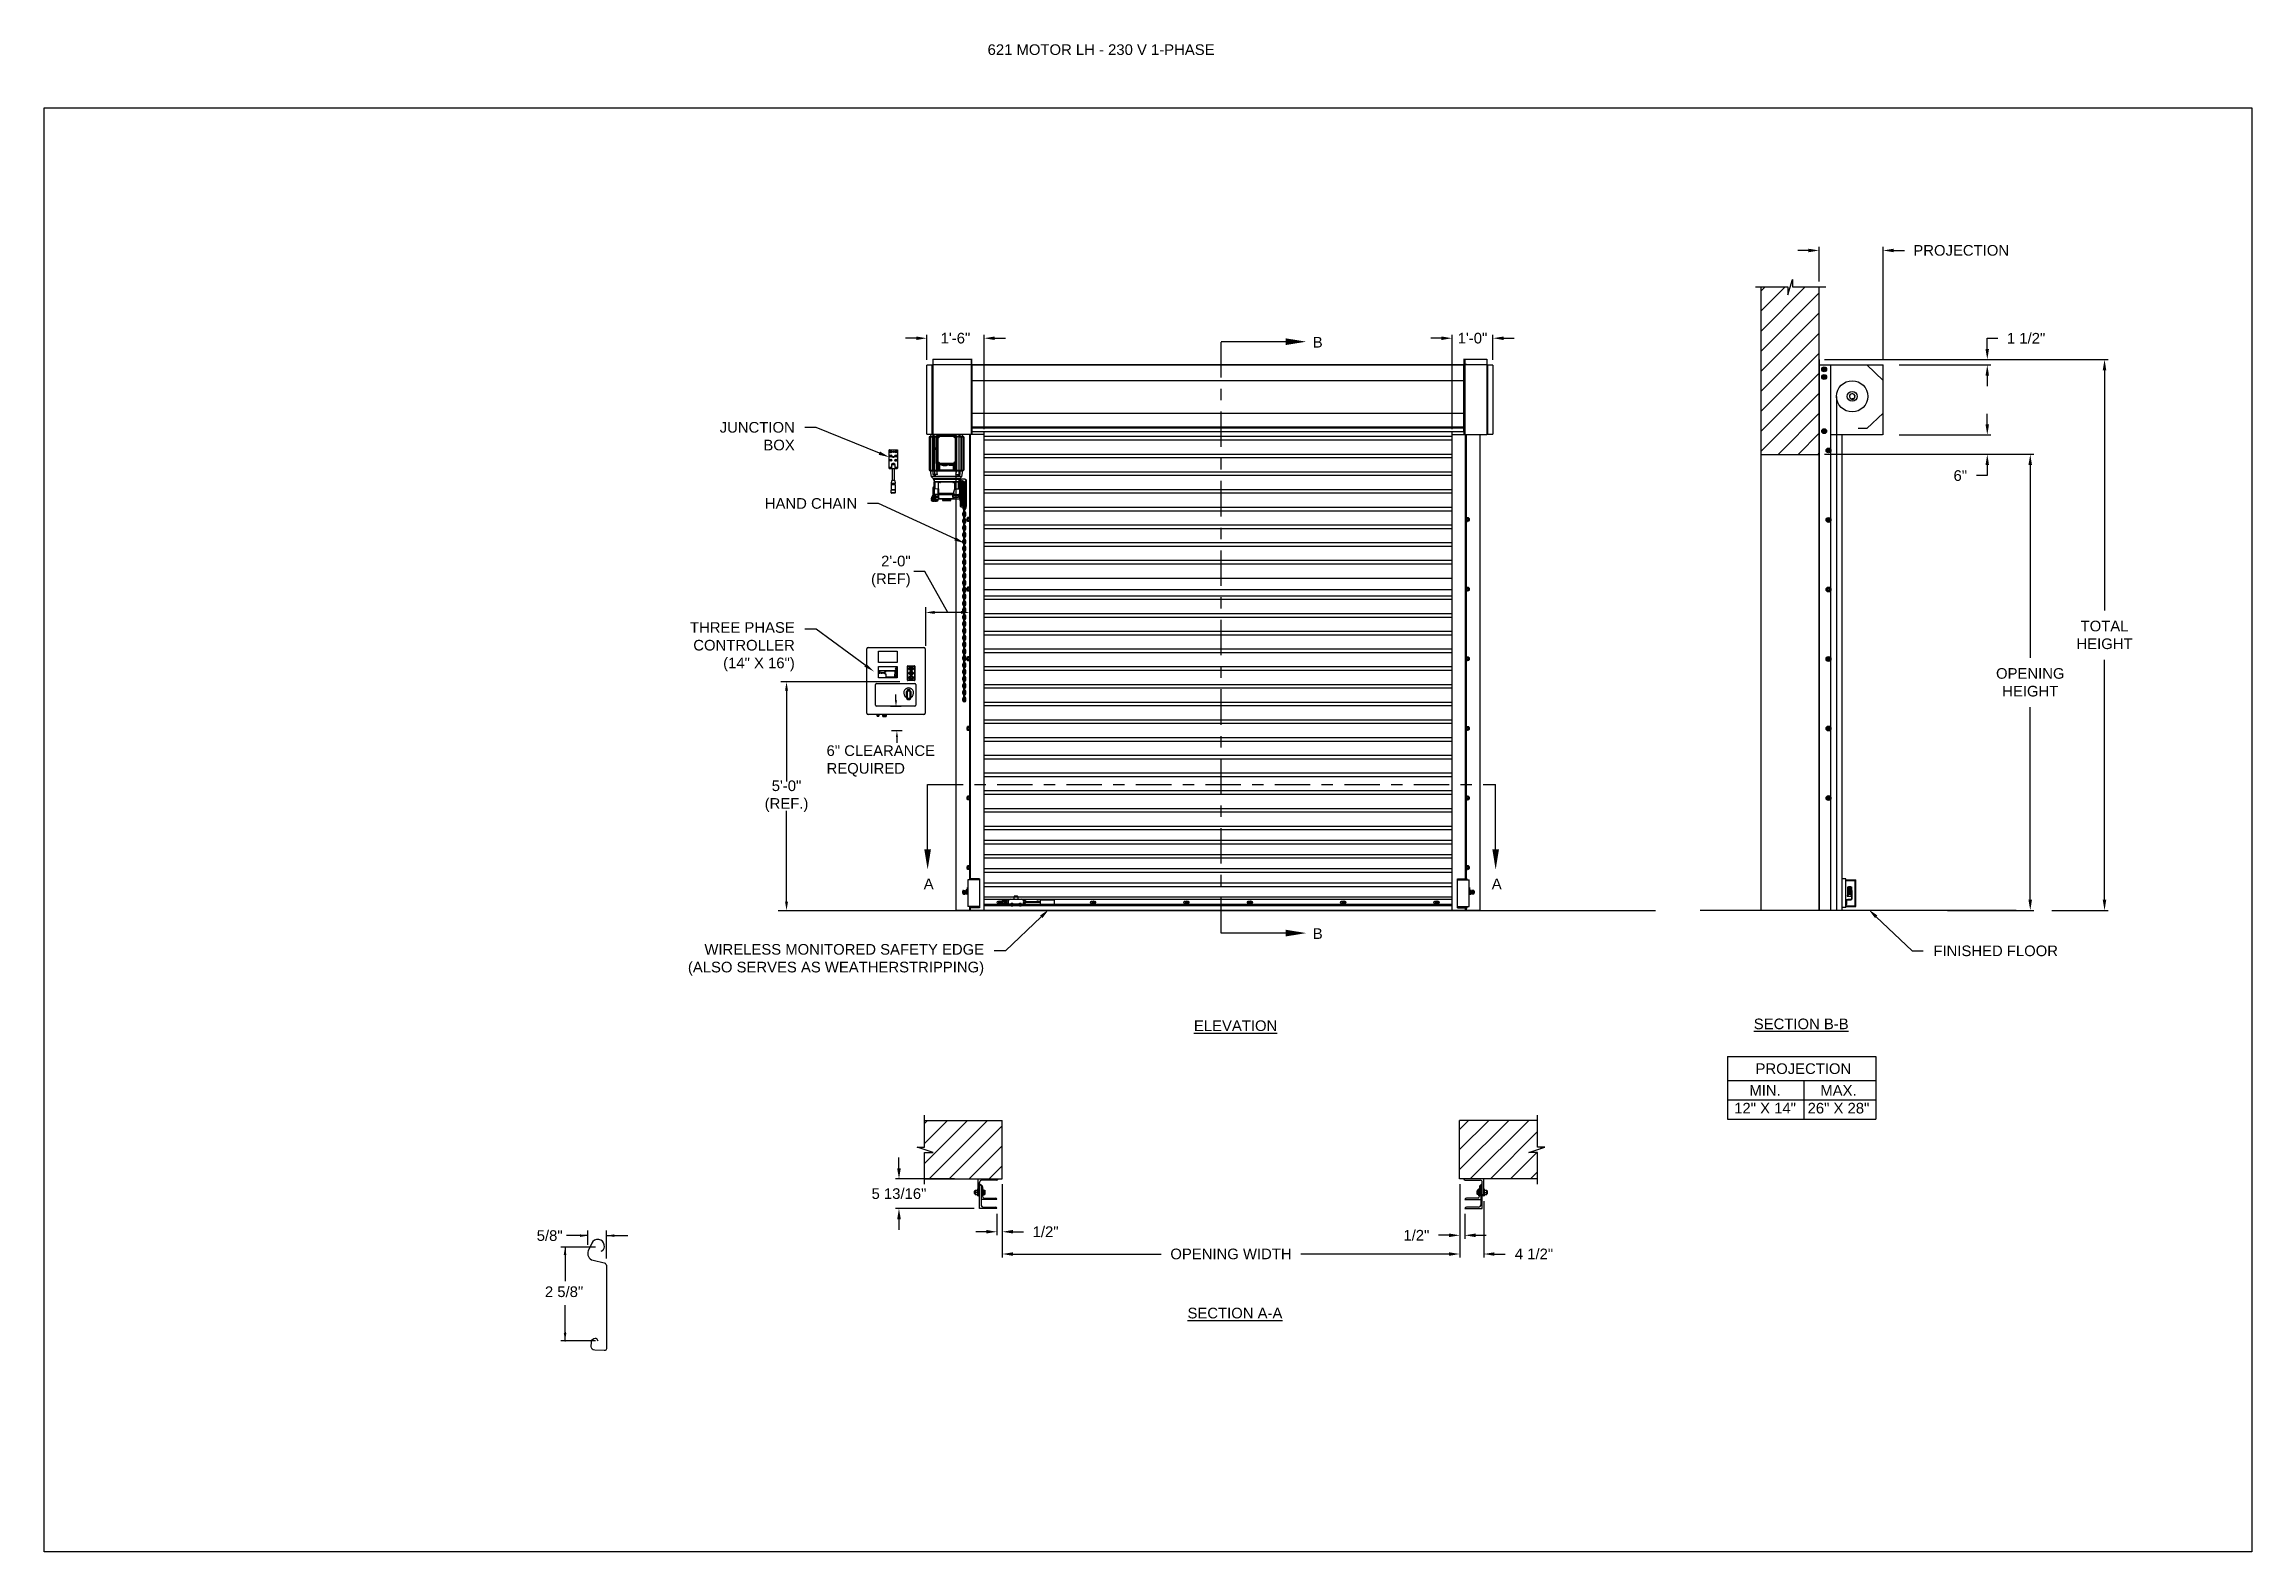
# Model space of a CAD drawing. Header units: inches. Extents: x 170 to 312, y 215 to 248.
# Drawn here: x 194.25 to 213.72, y 214.76 to 228.05 of the extents above; entities that cross this region are included whole.
import ezdxf
from ezdxf import colors
from ezdxf.entities.mleader import LeaderData, LeaderLine
from ezdxf.math import Vec2, Vec3

# ---------------------------------------------------------------- set-up
doc = ezdxf.new("R2010")
doc.units = ezdxf.units.IN
doc.header["$LTSCALE"] = 0.25
doc.header["$MEASUREMENT"] = 0
doc.linetypes.add('CENTER', pattern=[2, 1.25, -0.25, 0.25, -0.25])
for name, color, linetype in [('ANNOTATIONS', 1, 'Continuous'), ('DETAILS', 4, 'Continuous'), ('MOTOR LH', 7, 'Continuous'), ('SECTION CUTS', 6, 'CENTER')]:
    doc.layers.add(name, color=color, linetype=linetype)
doc.styles.add('ARIAL', font='arial.ttf', dxfattribs={"height": 0.09375})
doc.styles.add('ROMANS', font='Romans', dxfattribs={"height": 0.09375})
doc.styles.get("Standard").update_dxf_attribs({"font": 'romans.shx'})
doc.dimstyles.get("Standard").update_dxf_attribs({"dimscale": 60, "dimtxt": 0.0833, "dimasz": 0.0833, "dimexe": 0.0833, "dimexo": 0.04, "dimgap": 0.09, "dimtad": 0, "dimtih": 1, "dimtoh": 1, "dimdec": 4, "dimzin": 1, "dimdsep": 46, "dimlunit": 4, "dimtxsty": 'Standard', "dimcen": 0.09, "dimclrt": 150, "dimadec": 4, "dimazin": 2, "dimtfac": 1, "dimtdec": 0, "dimtofl": 0, "dimtmove": 0, "dimatfit": 3, "dimfxl": 1, "dimtolj": 1, "dimtzin": 0, "dimlwd": -1, "dimlwe": -1, "dimarcsym": 1})
doc.dimstyles.new('STANDARD$0', dxfattribs={"dimtxt": 0.09375, "dimasz": 0.09375, "dimexe": 0.03125, "dimexo": 0.046875, "dimgap": 0.09, "dimtad": 0, "dimtih": 1, "dimtoh": 1, "dimdec": 4, "dimzin": 0, "dimdsep": 46, "dimtxsty": 'ARIAL', "dimcen": 0.09, "dimadec": 0, "dimazin": 0, "dimtfac": 1, "dimtdec": 4, "dimtofl": 0, "dimtmove": 0, "dimatfit": 1, "dimfxl": 1, "dimtolj": 1, "dimtzin": 0, "dimarcsym": 0})
pattern_1 = [(45, (23.52745, -32.78357), (-0.08838835, 0.08838835), [])]

msp = doc.modelspace()

# ---------------------------------------------------------------- texts
at = {"layer": 'ANNOTATIONS', "style": 'ARIAL'}
msp.add_text('2 5/8"', height=0.09375, dxfattribs=at).set_placement((198.66835, 217.00538))
at = {"layer": 'ANNOTATIONS', "insert": (202.57261, 228.05267), "char_height": 0.09375, "width": 4.6220629, "attachment_point": 1, "line_spacing_factor": 0.86134, "style": 'ARIAL'}
msp.add_mtext('621 MOTOR LH - 230 V 1-PHASE', dxfattribs=at)
at = {"layer": 'ANNOTATIONS', "char_height": 0.09375, "style": 'ARIAL'}
for s, insert, attachment_point in [('2\'-0"\\P(REF)', (201.89401, 223.40353), 6), ('6" CLEARANCE\\PREQUIRED', (201.15242, 221.73296), 4), ('5\'-0"\\P(REF.)', (200.79922, 221.42207), 5), ('\\A1;5/8"', (198.71034, 217.54689), 5)]:
    msp.add_mtext(s, dxfattribs=dict(at, insert=insert, attachment_point=attachment_point))
at = {"layer": 'ANNOTATIONS', "char_height": 0.09375, "attachment_point": 2, "style": 'ARIAL'}
for s, insert, width in [('{\\LELEVATION}', (204.75979, 219.44522), 3.0834986), ('{\\LSECTION B-B}', (209.74792, 219.46119), 1.3823677), ('{\\LSECTION A-A}', (204.75389, 216.91103), 1.3823677)]:
    msp.add_mtext(s, dxfattribs=dict(at, insert=insert, width=width))
for s, width, insert in [('PROJECTION ', 1.7594917, (209.76713, 219.06643)), ('MIN.\\P12" X 14" ', 0.6711642, (209.42901, 218.87444)), ('MAX.\\P26" X 28"', 0.6567117, (210.07644, 218.87444))]:
    msp.add_mtext_dynamic_manual_height_columns(s, width=width, gutter_width=1.36268, heights=[0], dxfattribs=dict(at, insert=insert))
at = {"layer": 'SECTION CUTS', "style": 'ARIAL'}
for s, p in [('B', (205.44044, 225.3786)), ('A', (202.00914, 220.60215)), ('A', (207.01867, 220.60215)), ('B', (205.44044, 220.16333))]:
    msp.add_text(s, height=0.09375, dxfattribs=at).set_placement(p)

# ---------------------------------------------------------------- blocks, each defined once
blk = doc.blocks.new('*D134')
at = {"layer": 'ANNOTATIONS', "color": 0, "lineweight": -2, "transparency": 16777216}
for p, q in [((201.791, 218.141), (201.791, 218.235)), ((202.28, 218.047), (201.76, 218.047)), ((202.455, 217.786), (201.76, 217.786)), ((201.791, 217.692), (201.791, 217.598))]:
    blk.add_line(p, q, dxfattribs=at)
at = {"layer": 'ANNOTATIONS', "color": 0, "transparency": 16777216}
for points in [[(201.775, 218.141), (201.807, 218.141), (201.791, 218.047)], [(201.775, 217.692), (201.807, 217.692), (201.791, 217.786)]]:
    blk.add_solid(points, dxfattribs=at)
at = {"layer": 'defpoints', "color": 0, "transparency": 16777216}
for p in [(202.327, 218.047), (201.791, 217.786), (202.502, 217.786)]:
    blk.add_point(p, dxfattribs=at)
at = {"layer": 'ANNOTATIONS', "color": 0, "transparency": 16777216, "insert": (201.791, 217.917), "char_height": 0.09375, "attachment_point": 5, "style": 'ARIAL'}
blk.add_mtext('\\A1;5 13/16"', dxfattribs=at)
blk = doc.blocks.new('*D135')
at = {"layer": 'ANNOTATIONS', "color": 0, "lineweight": -2, "transparency": 16777216}
for p, q in [((206.736, 218.001), (206.736, 217.519)), ((206.782, 217.739), (206.782, 217.519)), ((206.642, 217.55), (206.548, 217.55)), ((206.876, 217.55), (206.97, 217.55))]:
    blk.add_line(p, q, dxfattribs=at)
at = {"layer": 'ANNOTATIONS', "color": 0, "transparency": 16777216}
for points in [[(206.642, 217.566), (206.642, 217.534), (206.736, 217.55)], [(206.876, 217.566), (206.876, 217.534), (206.782, 217.55)]]:
    blk.add_solid(points, dxfattribs=at)
at = {"layer": 'defpoints', "color": 0, "transparency": 16777216}
for p in [(206.736, 218.047), (206.782, 217.786), (206.782, 217.55)]:
    blk.add_point(p, dxfattribs=at)
at = {"layer": 'ANNOTATIONS', "color": 0, "transparency": 16777216, "insert": (206.354, 217.55), "char_height": 0.0938, "attachment_point": 5, "style": 'ARIAL'}
blk.add_mtext('\\A1;1/2"', dxfattribs=at)
blk = doc.blocks.new('*D136')
at = {"layer": 'ANNOTATIONS', "color": 0, "lineweight": -2, "transparency": 16777216}
for p, q in [((202.702, 218.001), (202.702, 217.55)), ((202.655, 217.739), (202.655, 217.55)), ((202.562, 217.581), (202.468, 217.581)), ((202.796, 217.581), (202.89, 217.581))]:
    blk.add_line(p, q, dxfattribs=at)
at = {"layer": 'ANNOTATIONS', "color": 0, "transparency": 16777216}
for points in [[(202.562, 217.597), (202.562, 217.566), (202.655, 217.581)], [(202.796, 217.597), (202.796, 217.566), (202.702, 217.581)]]:
    blk.add_solid(points, dxfattribs=at)
at = {"layer": 'defpoints', "color": 0, "transparency": 16777216}
for p in [(202.702, 218.047), (202.655, 217.786), (202.655, 217.581)]:
    blk.add_point(p, dxfattribs=at)
at = {"layer": 'ANNOTATIONS', "color": 0, "transparency": 16777216, "insert": (203.084, 217.581), "char_height": 0.0938, "attachment_point": 5, "style": 'ARIAL'}
blk.add_mtext('\\A1;1/2"', dxfattribs=at)
blk = doc.blocks.new('*D137')
at = {"layer": 'ANNOTATIONS', "color": 0, "lineweight": -2, "transparency": 16777216}
for p, q in [((202.036, 225.271), (202.036, 225.492)), ((202.542, 224.659), (202.542, 225.492)), ((201.943, 225.461), (201.849, 225.461)), ((202.636, 225.461), (202.73, 225.461))]:
    blk.add_line(p, q, dxfattribs=at)
at = {"layer": 'ANNOTATIONS', "color": 0, "transparency": 16777216}
for points in [[(201.943, 225.476), (201.943, 225.445), (202.036, 225.461)], [(202.636, 225.476), (202.636, 225.445), (202.542, 225.461)]]:
    blk.add_solid(points, dxfattribs=at)
at = {"layer": 'defpoints', "color": 0, "transparency": 16777216}
for p in [(202.036, 225.461), (202.036, 225.224), (202.542, 224.612)]:
    blk.add_point(p, dxfattribs=at)
at = {"layer": 'ANNOTATIONS', "color": 0, "transparency": 16777216, "insert": (202.289, 225.461), "char_height": 0.0938, "attachment_point": 5, "style": 'ARIAL'}
blk.add_mtext('\\A1;1\'-6"', dxfattribs=at)
blk = doc.blocks.new('*D138')
at = {"layer": 'ANNOTATIONS', "color": 0, "lineweight": -2, "transparency": 16777216}
for p, q in [((206.669, 224.659), (206.669, 225.492)), ((207.029, 225.271), (207.029, 225.492)), ((206.575, 225.461), (206.481, 225.461)), ((207.123, 225.461), (207.217, 225.461))]:
    blk.add_line(p, q, dxfattribs=at)
at = {"layer": 'ANNOTATIONS', "color": 0, "transparency": 16777216}
for points in [[(206.575, 225.476), (206.575, 225.445), (206.669, 225.461)], [(207.123, 225.476), (207.123, 225.445), (207.029, 225.461)]]:
    blk.add_solid(points, dxfattribs=at)
at = {"layer": 'defpoints', "color": 0, "transparency": 16777216}
for p in [(206.669, 225.461), (207.029, 225.224), (206.669, 224.612)]:
    blk.add_point(p, dxfattribs=at)
at = {"layer": 'ANNOTATIONS', "color": 0, "transparency": 16777216, "insert": (206.849, 225.461), "char_height": 0.0938, "attachment_point": 5, "style": 'ARIAL'}
blk.add_mtext('\\A1;1\'-0"', dxfattribs=at)
blk = doc.blocks.new('*D139')
at = {"layer": 'ANNOTATIONS', "color": 0, "lineweight": -2, "transparency": 16777216}
for p, q in [((206.736, 218.001), (206.736, 217.353)), ((206.948, 217.851), (206.948, 217.353)), ((206.642, 217.385), (206.548, 217.385)), ((207.042, 217.385), (207.136, 217.385))]:
    blk.add_line(p, q, dxfattribs=at)
at = {"layer": 'ANNOTATIONS', "color": 0, "transparency": 16777216}
for points in [[(206.642, 217.4), (206.642, 217.369), (206.736, 217.385)], [(207.042, 217.4), (207.042, 217.369), (206.948, 217.385)]]:
    blk.add_solid(points, dxfattribs=at)
at = {"layer": 'defpoints', "color": 0, "transparency": 16777216}
for p in [(206.736, 218.047), (206.948, 217.897), (206.948, 217.385)]:
    blk.add_point(p, dxfattribs=at)
at = {"layer": 'ANNOTATIONS', "color": 0, "transparency": 16777216, "insert": (207.391, 217.385), "char_height": 0.0938, "attachment_point": 5, "style": 'ARIAL'}
blk.add_mtext('\\A1;4 1/2"', dxfattribs=at)
blk = doc.blocks.new('*D160')
at = {"layer": 'ANNOTATIONS', "color": 0, "lineweight": -2, "transparency": 16777216}
for p, q in [((202.702, 218.001), (202.702, 217.353)), ((206.736, 218.001), (206.736, 217.353)), ((202.796, 217.385), (204.103, 217.385)), ((206.642, 217.385), (205.335, 217.385))]:
    blk.add_line(p, q, dxfattribs=at)
at = {"layer": 'ANNOTATIONS', "color": 0, "transparency": 16777216}
for points in [[(202.796, 217.4), (202.796, 217.369), (202.702, 217.385)], [(206.642, 217.4), (206.642, 217.369), (206.736, 217.385)]]:
    blk.add_solid(points, dxfattribs=at)
at = {"layer": 'defpoints', "color": 0, "transparency": 16777216}
for p in [(202.702, 218.047), (206.736, 218.047), (206.736, 217.385)]:
    blk.add_point(p, dxfattribs=at)
at = {"layer": 'ANNOTATIONS', "color": 0, "transparency": 16777216, "insert": (204.719, 217.385), "char_height": 0.09375, "attachment_point": 5, "style": 'ARIAL'}
blk.add_mtext('\\A1;OPENING WIDTH', dxfattribs=at)
blk = doc.blocks.new('*D161')
at = {"layer": 'ANNOTATIONS', "color": 0, "lineweight": -2, "transparency": 16777216}
for p, q in [((209.906, 225.96), (209.906, 226.266)), ((210.47, 225.272), (210.47, 226.266)), ((209.812, 226.235), (209.719, 226.235)), ((210.564, 226.235), (210.658, 226.235))]:
    blk.add_line(p, q, dxfattribs=at)
at = {"layer": 'ANNOTATIONS', "color": 0, "transparency": 16777216}
for points in [[(209.812, 226.25), (209.812, 226.219), (209.906, 226.235)], [(210.564, 226.25), (210.564, 226.219), (210.47, 226.235)]]:
    blk.add_solid(points, dxfattribs=at)
at = {"layer": 'defpoints', "color": 0, "transparency": 16777216}
for p in [(210.47, 226.235), (209.906, 225.913), (210.47, 225.225)]:
    blk.add_point(p, dxfattribs=at)
at = {"layer": 'ANNOTATIONS', "color": 0, "transparency": 16777216, "insert": (211.159, 226.235), "char_height": 0.09375, "attachment_point": 5, "style": 'ARIAL'}
blk.add_mtext('\\A1;PROJECTION ', dxfattribs=at)
blk = doc.blocks.new('*D162')
at = {"layer": 'ANNOTATIONS', "color": 0, "lineweight": -2, "transparency": 16777216}
for p, q in [((209.953, 224.437), (211.799, 224.437)), ((211.768, 224.343), (211.768, 222.643)), ((211.768, 220.509), (211.768, 222.208)), ((211.037, 220.415), (211.799, 220.415))]:
    blk.add_line(p, q, dxfattribs=at)
at = {"layer": 'ANNOTATIONS', "color": 0, "transparency": 16777216}
for points in [[(211.752, 224.343), (211.783, 224.343), (211.768, 224.437)], [(211.752, 220.509), (211.783, 220.509), (211.768, 220.415)]]:
    blk.add_solid(points, dxfattribs=at)
at = {"layer": 'defpoints', "color": 0, "transparency": 16777216}
for p in [(209.906, 224.437), (210.99, 220.415), (211.768, 220.415)]:
    blk.add_point(p, dxfattribs=at)
at = {"layer": 'ANNOTATIONS', "color": 0, "transparency": 16777216, "insert": (211.768, 222.426), "char_height": 0.09375, "attachment_point": 5, "style": 'ARIAL'}
blk.add_mtext('\\A1;OPENING\\PHEIGHT', dxfattribs=at)
blk = doc.blocks.new('*D163')
at = {"layer": 'ANNOTATIONS', "color": 0, "lineweight": -2, "transparency": 16777216}
for p, q in [((209.953, 225.273), (212.454, 225.273)), ((212.423, 225.179), (212.423, 223.061)), ((212.423, 220.509), (212.423, 222.626)), ((211.958, 220.415), (212.454, 220.415))]:
    blk.add_line(p, q, dxfattribs=at)
at = {"layer": 'ANNOTATIONS', "color": 0, "transparency": 16777216}
for points in [[(212.407, 225.179), (212.438, 225.179), (212.423, 225.273)], [(212.407, 220.509), (212.438, 220.509), (212.423, 220.415)]]:
    blk.add_solid(points, dxfattribs=at)
at = {"layer": 'defpoints', "color": 0, "transparency": 16777216}
for p in [(209.906, 225.273), (211.911, 220.415), (212.423, 220.415)]:
    blk.add_point(p, dxfattribs=at)
at = {"layer": 'ANNOTATIONS', "color": 0, "transparency": 16777216, "insert": (212.423, 222.844), "char_height": 0.0938, "attachment_point": 5, "style": 'ARIAL'}
blk.add_mtext('\\A1;TOTAL\\PHEIGHT', dxfattribs=at)
blk = doc.blocks.new('*D164')
at = {"layer": 'ANNOTATIONS', "color": 0, "lineweight": -2, "transparency": 16777216}
for p, q in [((211.389, 224.701), (211.389, 224.795)), ((210.611, 224.608), (211.42, 224.608)), ((210.515, 224.437), (211.42, 224.437)), ((211.389, 224.343), (211.389, 224.249)), ((211.389, 224.249), (211.295, 224.249))]:
    blk.add_line(p, q, dxfattribs=at)
at = {"layer": 'ANNOTATIONS', "color": 0, "transparency": 16777216}
for points in [[(211.373, 224.701), (211.404, 224.701), (211.389, 224.608)], [(211.373, 224.343), (211.404, 224.343), (211.389, 224.437)]]:
    blk.add_solid(points, dxfattribs=at)
at = {"layer": 'defpoints', "color": 0, "transparency": 16777216}
for p in [(210.564, 224.608), (210.468, 224.437), (211.389, 224.437)]:
    blk.add_point(p, dxfattribs=at)
at = {"layer": 'ANNOTATIONS', "color": 0, "transparency": 16777216, "insert": (211.151, 224.249), "char_height": 0.0938, "attachment_point": 5, "style": 'ARIAL'}
blk.add_mtext('\\A1;6"', dxfattribs=at)
blk = doc.blocks.new('*D165')
at = {"layer": 'ANNOTATIONS', "color": 0, "lineweight": -2, "transparency": 16777216}
for p, q in [((210.517, 225.273), (211.42, 225.273)), ((211.389, 225.366), (211.389, 225.46)), ((211.389, 225.46), (211.482, 225.46)), ((210.611, 225.225), (211.42, 225.225)), ((211.389, 225.131), (211.389, 225.038))]:
    blk.add_line(p, q, dxfattribs=at)
at = {"layer": 'ANNOTATIONS', "color": 0, "transparency": 16777216}
for points in [[(211.373, 225.366), (211.404, 225.366), (211.389, 225.273)], [(211.373, 225.131), (211.404, 225.131), (211.389, 225.225)]]:
    blk.add_solid(points, dxfattribs=at)
at = {"layer": 'defpoints', "color": 0, "transparency": 16777216}
for p in [(210.47, 225.273), (211.389, 225.273), (210.564, 225.225)]:
    blk.add_point(p, dxfattribs=at)
at = {"layer": 'ANNOTATIONS', "color": 0, "transparency": 16777216, "insert": (211.731, 225.46), "char_height": 0.0938, "attachment_point": 5, "style": 'ARIAL'}
blk.add_mtext('\\A1;1 1/2"', dxfattribs=at)

# ---------------------------------------------------------------- dimensions: what is measured, and where the dimension line sits
at = {"layer": 'ANNOTATIONS'}
dim = msp.add_linear_dim(base=(210.47, 226.23467), p1=(209.90612, 225.91347), p2=(210.47, 225.22508), text='PROJECTION ', dimstyle='STANDARD$0', dxfattribs=at)
dim.commit()
dim.dimension.update_dxf_attribs({"geometry": '*D161', "text_midpoint": (211.15911, 226.23467)})
for base, p1, p2, angle, text, picture, middle in [((202.03649, 225.46051), (202.54243, 224.61169), (202.03649, 225.22384), 180, '1\'-6"', '*D137', (202.28946, 225.46051)), ((206.66893, 225.46051), (207.02913, 225.22422), (206.66893, 224.61169), 180, '1\'-0"', '*D138', (206.84903, 225.46051)), ((201.79089, 217.78574), (202.32724, 218.04741), (202.50224, 217.78574), 90, '5 13/16"', '*D134', (201.79089, 217.91658)), ((202.65536, 217.58132), (202.70224, 218.04742), (202.65536, 217.78574), 180, '1/2"', '*D136', (203.08381, 217.58132))]:
    dim = msp.add_linear_dim(base=base, p1=p1, p2=p2, angle=angle, text=text, dimstyle='STANDARD$0', dxfattribs=at)
    dim.commit()
    dim.dimension.update_dxf_attribs({"geometry": picture, "text_midpoint": middle, "dimtype": 160})
for base, p1, p2, text, picture, middle in [((211.38867, 225.27272), (210.56392, 225.22508), (210.47, 225.27272), '1 1/2"', '*D165', (211.73111, 225.46022)), ((212.4227, 220.41511), (209.90612, 225.27272), (211.91065, 220.41511), 'TOTAL\\PHEIGHT', '*D163', (212.4227, 222.84392)), ((211.38867, 224.43674), (210.56392, 224.60767), (210.46787, 224.43674), '6"', '*D164', (211.15079, 224.24924)), ((211.76771, 220.41511), (209.90612, 224.43674), (210.99031, 220.41511), 'OPENING\\PHEIGHT', '*D162', (211.76771, 222.42592))]:
    dim = msp.add_linear_dim(base=base, p1=p1, p2=p2, angle=90, text=text, dimstyle='STANDARD$0', dxfattribs=at)
    dim.commit()
    dim.dimension.update_dxf_attribs({"geometry": picture, "text_midpoint": middle})
dim = msp.add_aligned_dim(p1=(202.70224, 218.04742), p2=(206.73557, 218.04742), distance=-0.6628, text='OPENING WIDTH', dimstyle='STANDARD$0', dxfattribs=at)
dim.commit()
dim.dimension.update_dxf_attribs({"geometry": '*D160', "text_midpoint": (204.7189, 217.38462)})
for base, p2, text, picture, middle in [((206.78244, 217.55007), (206.78244, 217.78574), '1/2"', '*D135', (206.35399, 217.55007)), ((206.94807, 217.38462), (206.94807, 217.89742), '4 1/2"', '*D139', (207.39056, 217.38462))]:
    dim = msp.add_linear_dim(base=base, p1=(206.73557, 218.04742), p2=p2, text=text, dimstyle='STANDARD$0', dxfattribs=at)
    dim.commit()
    dim.dimension.update_dxf_attribs({"geometry": picture, "text_midpoint": middle, "dimtype": 160})

# ---------------------------------------------------------------- hatches: boundary and pattern name
at = {"layer": 'MOTOR LH'}
h = msp.add_hatch(dxfattribs=at)
h.set_pattern_fill('ANSI31', color=256, style=0)
h.set_pattern_definition([(45, (22.68008, -32.78357), (-0.08838835, 0.08838835), [])])
h.paths.add_polyline_path([(209.39049, 224.43674), (209.90612, 224.43674), (209.90612, 225.91347), (209.66963, 225.91347), (209.66963, 225.97813), (209.63121, 225.84477), (209.63121, 225.91347), (209.39049, 225.91347)])
h = msp.add_hatch(dxfattribs=at)
h.set_pattern_fill('ANSI31', color=256, style=0)
h.set_pattern_definition(pattern_1)
h.paths.add_polyline_path([(202.70224, 218.56305), (202.01474, 218.56305), (202.01474, 218.32585), (201.95063, 218.32585), (202.0927, 218.27894), (202.01474, 218.27894), (202.01474, 218.04742), (202.70224, 218.04742), (202.70224, 218.20993)])
h = msp.add_hatch(dxfattribs=at)
h.set_pattern_fill('ANSI31', color=256, style=0)
h.set_pattern_definition(pattern_1)
h.paths.add_polyline_path([(207.48717, 218.32585), (207.42307, 218.32585), (207.42307, 218.56305), (206.73557, 218.56305), (206.73557, 218.04742), (206.75374, 218.04742), (207.42307, 218.04742), (207.42307, 218.27894), (207.3451, 218.27894)])

# ---------------------------------------------------------------- linework, layer by layer
at = {"layer": 'ANNOTATIONS'}
for p, q in [((202.02717, 222.74794), (202.02717, 223.08974)), ((202.33688, 223.04261), (202.10484, 223.04261)), ((201.79908, 222.42941), (200.74813, 222.42941)), ((200.79922, 222.35175), (200.79922, 221.55133)), ((201.81159, 222.21402), (201.71733, 222.21402)), ((201.76446, 222.26716), (201.76446, 222.3203)), ((201.82005, 221.99872), (201.72579, 221.99872)), ((201.77292, 221.94558), (201.77292, 221.89244)), ((200.79922, 220.49278), (200.79922, 221.2928)), ((209.09844, 219.12586), (209.09844, 218.57449)), ((209.09844, 219.12586), (210.40621, 219.12586)), ((210.40621, 219.12586), (210.40621, 218.57449)), ((209.09844, 218.91439), (210.40621, 218.91439)), ((209.77129, 218.91439), (209.77129, 218.57449)), ((209.09844, 218.74444), (210.40621, 218.74444)), ((209.09844, 218.57449), (210.40621, 218.57449)), ((199.0472, 217.54689), (198.8597, 217.54689)), ((199.0472, 217.46513), (199.0472, 217.59376)), ((199.21171, 217.34678), (199.21171, 217.59376)), ((199.21171, 217.54689), (199.39921, 217.54689)), ((199.11552, 217.44645), (198.80772, 217.44645)), ((198.8462, 217.44645), (198.8462, 217.14489)), ((198.8462, 216.61924), (198.8462, 216.93393)), ((199.11552, 216.61924), (198.80772, 216.61924))]:
    msp.add_line(p, q, dxfattribs=at)
for p in [(199.17589, 217.41494), (198.8462, 216.69374), (198.8462, 216.61924)]:
    msp.add_point(p, dxfattribs=at)
for points in [[(202.10484, 223.02967), (202.10484, 223.05556), (202.02717, 223.04261)], [(202.33688, 223.02967), (202.33688, 223.05556), (202.41455, 223.04261)], [(200.81217, 222.35175), (200.78628, 222.35175), (200.79922, 222.42941)], [(201.77332, 222.26716), (201.7556, 222.26716), (201.76446, 222.21402)], [(201.78178, 221.94558), (201.76406, 221.94558), (201.77292, 221.99872)], [(200.81217, 220.49278), (200.78628, 220.49278), (200.79922, 220.41511)], [(198.97687, 217.53517), (198.97687, 217.55861), (199.0472, 217.54689)], [(199.28203, 217.55861), (199.28203, 217.53517), (199.21171, 217.54689)], [(198.85792, 217.37613), (198.83448, 217.37613), (198.8462, 217.44645)], [(198.85792, 216.68956), (198.83448, 216.68956), (198.8462, 216.61924)]]:
    msp.add_solid(points, dxfattribs=at)
at = {"layer": 'defpoints'}
msp.add_lwpolyline([(213.72204, 214.75854), (194.25216, 214.75854), (194.25216, 227.49365), (213.72204, 227.49365)], close=True, dxfattribs=at)
at = {"layer": 'DETAILS'}
msp.add_lwpolyline([(199.16552, 217.40975, 0.33746117), (199.19245, 217.44781), (199.19213, 217.46569, 0.73725505), (199.08199, 217.48055), (199.05117, 217.41413, 0.47976839), (199.09299, 217.32981), (199.1914, 217.30824, -0.21720182), (199.21171, 217.28428), (199.21171, 216.54957, -0.36619075), (199.19197, 216.53415), (199.10731, 216.53687, -0.41028649), (199.07605, 216.57038), (199.07798, 216.60768, -0.37745755), (199.11181, 216.644, -0.31905635), (199.12369, 216.63852), (199.13476, 216.61924)], format="xyb", dxfattribs=at)
at = {"layer": 'MOTOR LH'}
for p, q in [((209.34411, 225.91347), (209.63121, 225.91347)), ((209.39049, 225.91347), (209.39049, 220.41511)), ((209.63121, 225.84477), (209.66963, 225.97813)), ((209.63121, 225.91347), (209.63121, 225.84477)), ((209.66963, 225.97813), (209.66963, 225.91347)), ((209.66963, 225.91347), (209.96482, 225.91347)), ((209.90612, 220.41511), (209.90612, 225.91347)), ((202.09016, 225.27751), (202.09016, 224.61339)), ((202.42948, 225.22981), (202.42948, 225.27751)), ((202.43375, 225.22981), (202.43375, 225.27829)), ((206.77339, 225.27829), (206.77339, 225.22981)), ((206.78188, 225.27751), (206.78188, 225.22981)), ((206.97584, 225.27751), (206.97584, 224.61462)), ((209.90692, 225.27272), (209.90692, 225.22375)), ((209.90905, 225.22588), (209.90905, 225.27272)), ((209.90986, 225.22588), (209.90986, 225.27272)), ((202.08765, 225.22384), (202.03649, 225.22384)), ((202.08444, 224.61339), (202.08444, 225.22384)), ((202.08765, 225.22384), (202.08765, 224.61339)), ((202.08845, 225.22384), (202.08845, 224.61339)), ((202.09016, 225.22956), (202.41455, 225.22956)), ((202.42948, 225.22635), (202.09016, 225.22635)), ((202.41455, 225.22635), (202.41455, 225.22981)), ((202.41455, 225.22981), (202.43375, 225.22981)), ((202.42307, 225.22635), (202.42307, 225.22981)), ((202.42948, 224.61088), (202.42948, 225.22635)), ((202.43375, 225.22555), (202.42948, 225.22555)), ((202.43375, 225.23034), (206.77339, 225.23034)), ((202.43375, 225.22688), (206.77339, 225.22688)), ((202.43375, 225.22688), (202.43375, 224.63674)), ((202.43375, 225.08749), (206.77339, 225.08749)), ((206.79682, 225.22981), (206.77339, 225.22981)), ((206.77339, 224.63674), (206.77339, 225.22688)), ((206.78188, 225.22555), (206.77339, 225.22555)), ((206.97584, 225.22635), (206.78188, 225.22635)), ((206.78188, 225.22635), (206.78188, 224.61169)), ((206.78829, 225.22635), (206.78829, 225.22981)), ((206.79682, 225.22635), (206.79682, 225.22981)), ((206.79682, 225.22956), (206.97584, 225.22956)), ((207.02913, 225.22422), (206.97584, 225.22422)), ((206.97798, 224.61462), (206.97798, 225.22422)), ((206.98118, 225.22422), (206.98118, 224.61462)), ((209.90612, 225.21912), (209.90795, 225.21912)), ((209.90745, 225.22482), (209.90795, 225.22482)), ((209.90795, 220.41779), (209.90795, 225.22508)), ((209.90795, 225.22508), (210.47, 225.22508)), ((209.90905, 225.22588), (209.90986, 225.22588)), ((209.95455, 225.19918), (209.95509, 225.20084)), ((209.95455, 225.13105), (209.95509, 225.13271)), ((209.95632, 225.19816), (209.95723, 225.19995)), ((209.95632, 225.13003), (209.95723, 225.13182)), ((209.9633, 225.19413), (209.9633, 225.19413)), ((209.9633, 225.17938), (209.9633, 225.17938)), ((209.9633, 225.126), (209.9633, 225.126)), ((209.9633, 225.11125), (209.9633, 225.11125)), ((210.01014, 220.41779), (210.01014, 225.22508)), ((210.32552, 225.22508), (210.47, 225.08749)), ((210.47, 224.60767), (210.47, 225.22508)), ((209.90795, 225.03994), (209.90612, 225.03994)), ((210.06017, 224.94831), (210.06017, 220.41511)), ((210.19472, 224.92965), (210.20647, 224.93172)), ((210.1968, 224.91791), (210.19472, 224.92965)), ((210.20854, 224.91998), (210.1968, 224.91791)), ((210.20647, 224.93172), (210.20854, 224.91998)), ((210.22014, 224.95594), (210.21997, 224.95569)), ((210.22114, 224.94905), (210.22138, 224.94888)), ((202.43375, 224.80124), (206.77339, 224.80124)), ((210.32552, 224.66365), (210.47, 224.80124)), ((202.03649, 224.61339), (202.08845, 224.61339)), ((202.05851, 224.59113), (202.05851, 224.29586)), ((202.08548, 224.59113), (202.05851, 224.59113)), ((202.05851, 224.59113), (202.0833, 224.59113)), ((202.07834, 224.59113), (202.05851, 224.59113)), ((202.05851, 224.59113), (202.06788, 224.59113)), ((202.05851, 224.59113), (202.05851, 224.59113)), ((202.06536, 224.59113), (202.09915, 224.59113)), ((202.06536, 224.59113), (202.06536, 224.29586)), ((202.06536, 224.59113), (202.06536, 224.59113)), ((202.06774, 224.59113), (202.06536, 224.59113)), ((202.06693, 224.59113), (202.06692, 224.29586)), ((202.07053, 224.61339), (202.06774, 224.59759)), ((202.06774, 224.59759), (202.06774, 224.59113)), ((202.08358, 224.59113), (202.08358, 224.29586)), ((202.08538, 224.59113), (202.08538, 224.29586)), ((202.08959, 224.61095), (202.08959, 224.59575)), ((202.09016, 224.61088), (202.09016, 224.61169)), ((202.09074, 224.61169), (202.09016, 224.61169)), ((202.42948, 224.61088), (202.09016, 224.61088)), ((202.09271, 224.59575), (202.12218, 224.59575)), ((202.09915, 224.59575), (202.09914, 224.29124)), ((202.10184, 224.59113), (202.10183, 224.29586)), ((202.10184, 224.59113), (202.12064, 224.59113)), ((202.10264, 224.59575), (202.10264, 224.61088)), ((202.10394, 224.59113), (202.10394, 224.29586)), ((202.10837, 224.59113), (202.10837, 224.59575)), ((202.12064, 224.58652), (202.12064, 224.59113)), ((202.12097, 224.58652), (202.12064, 224.58652)), ((202.12218, 224.59113), (202.12097, 224.59113)), ((202.12097, 224.59113), (202.12097, 224.57283)), ((202.12097, 224.53216), (202.12097, 224.51366)), ((202.12218, 224.57452), (202.12148, 224.57452)), ((202.12148, 224.53023), (202.12218, 224.53023)), ((202.12218, 224.51547), (202.12151, 224.51547)), ((202.12587, 224.59667), (202.12218, 224.59667)), ((202.12218, 224.35676), (202.12218, 224.59667)), ((202.12587, 224.35676), (202.12587, 224.59667)), ((202.12772, 224.58375), (202.1351, 224.58375)), ((202.12772, 224.58375), (202.12772, 224.36968)), ((202.12778, 224.607), (202.12864, 224.61088)), ((202.13141, 224.58375), (202.13141, 224.36968)), ((202.1351, 224.6059), (202.1351, 224.60959)), ((202.1351, 224.60959), (202.28643, 224.60959)), ((202.1351, 224.6059), (202.28643, 224.60589)), ((202.1351, 224.58375), (202.1351, 224.59041)), ((202.1351, 224.36968), (202.1351, 224.58375)), ((202.14064, 224.59667), (202.14802, 224.59667)), ((202.27351, 224.60405), (202.14802, 224.60405)), ((202.14802, 224.60008), (202.14802, 224.60405)), ((202.27351, 224.60036), (202.14802, 224.60036)), ((202.14802, 224.59667), (202.27351, 224.59667)), ((202.17017, 224.61088), (202.17017, 224.60959)), ((202.21446, 224.60959), (202.21446, 224.61088)), ((202.27351, 224.59667), (202.27351, 224.60405)), ((202.27351, 224.59667), (202.28089, 224.59667)), ((202.28643, 224.60589), (202.28643, 224.60959)), ((202.28643, 224.58636), (202.28643, 224.59113)), ((202.28643, 224.58375), (202.29381, 224.58375)), ((202.28643, 224.58375), (202.28643, 224.36967)), ((202.29012, 224.36967), (202.29012, 224.58375)), ((202.2929, 224.61088), (202.29375, 224.607)), ((202.29381, 224.36967), (202.29381, 224.58375)), ((202.29518, 220.41698), (202.29518, 224.61169)), ((202.29566, 224.35676), (202.29566, 224.59667)), ((202.29566, 224.59667), (202.29935, 224.59667)), ((202.29935, 224.59667), (202.29935, 224.35676)), ((202.29935, 224.59667), (202.29935, 224.59667)), ((202.29935, 224.59575), (202.31889, 224.59575)), ((202.29935, 224.59113), (202.30056, 224.59113)), ((202.30056, 224.29586), (202.30056, 224.59113)), ((202.30089, 224.58652), (202.30056, 224.58652)), ((202.30089, 224.59113), (202.30089, 224.58652)), ((202.3197, 224.59113), (202.30089, 224.59113)), ((202.31316, 224.59575), (202.31316, 224.59113)), ((202.31759, 224.59113), (202.31759, 224.29586)), ((202.31889, 224.61088), (202.31889, 224.59575)), ((202.31889, 224.59575), (202.33194, 224.59575)), ((202.3197, 224.59113), (202.31969, 224.29586)), ((202.32238, 224.29124), (202.32239, 224.59575)), ((202.32239, 224.59113), (202.36302, 224.59113)), ((202.33194, 224.59575), (202.33194, 224.61088)), ((202.33615, 224.59113), (202.33615, 224.29586)), ((202.33795, 224.59113), (202.33795, 224.29586)), ((202.35379, 224.59759), (202.35145, 224.61088)), ((202.35171, 224.59113), (202.35171, 224.59113)), ((202.36302, 224.59113), (202.35171, 224.59113)), ((202.35225, 224.59113), (202.36302, 224.59113)), ((202.35379, 224.59113), (202.35379, 224.59759)), ((202.36302, 224.59113), (202.35379, 224.59113)), ((202.35461, 224.59113), (202.3546, 224.29586)), ((202.35617, 224.59113), (202.35617, 224.29586)), ((202.36302, 224.59113), (202.36302, 224.29586)), ((202.36302, 224.59113), (202.36302, 224.59113)), ((202.41455, 220.68357), (202.41455, 224.61088)), ((202.42307, 220.69422), (202.42307, 224.61088)), ((202.43375, 224.68019), (202.42948, 224.68019)), ((202.54243, 224.61169), (202.42948, 224.61169)), ((202.43289, 224.62447), (202.43289, 224.6671)), ((202.43289, 224.66043), (202.43375, 224.66043)), ((202.43289, 224.65479), (202.43375, 224.65479)), ((202.43289, 224.64015), (202.43375, 224.64015)), ((202.43289, 224.63115), (202.43586, 224.63115)), ((202.43375, 224.67856), (206.77339, 224.67856)), ((202.43586, 224.61169), (202.43586, 224.63674)), ((202.54243, 220.41698), (202.54243, 224.63674)), ((206.66893, 224.59307), (202.54243, 224.59307)), ((206.66893, 224.56182), (202.54243, 224.56182)), ((206.66893, 220.41698), (206.66893, 224.63674)), ((206.66893, 224.61169), (206.97409, 224.61169)), ((206.78188, 224.68019), (206.77339, 224.68019)), ((206.77339, 224.67809), (206.7755, 224.67809)), ((206.7755, 224.61169), (206.7755, 224.68019)), ((206.77847, 224.65944), (206.7755, 224.65944)), ((206.77847, 224.64773), (206.7755, 224.64773)), ((206.77847, 224.63408), (206.7755, 224.63408)), ((206.77847, 224.63214), (206.7755, 224.63214)), ((206.77847, 224.62447), (206.77847, 224.6671)), ((206.78829, 220.69422), (206.78829, 224.61169)), ((206.79682, 220.69422), (206.79682, 224.61169)), ((206.91618, 220.41698), (206.91618, 224.61169)), ((206.97585, 224.61462), (207.02913, 224.61462)), ((209.95455, 224.65416), (209.95509, 224.65581)), ((209.95632, 224.65313), (209.95723, 224.65492)), ((209.9633, 224.6491), (209.9633, 224.6491)), ((209.9633, 224.63435), (209.9633, 224.63435)), ((210.46574, 224.60767), (210.01014, 224.60767)), ((210.1102, 220.41779), (210.1102, 224.60767)), ((210.32552, 224.66365), (210.24923, 224.66365)), ((201.70457, 224.31365), (201.70487, 224.47727)), ((201.70509, 224.32256), (201.70538, 224.47676)), ((201.70538, 224.47778), (201.77702, 224.47765)), ((201.72411, 224.32201), (201.7056, 224.32205)), ((201.70589, 224.47727), (201.77651, 224.47714)), ((201.72409, 224.3099), (201.70828, 224.30993)), ((201.71923, 224.31298), (201.71088, 224.313)), ((201.71089, 224.31897), (201.71924, 224.31895)), ((201.72292, 224.46042), (201.72291, 224.45905)), ((201.72291, 224.45905), (201.7237, 224.45905)), ((201.72369, 224.46042), (201.72292, 224.46042)), ((201.72411, 224.32201), (201.72409, 224.3099)), ((201.72415, 224.34402), (201.72411, 224.32201)), ((201.73048, 224.30899), (201.73049, 224.30989)), ((201.73422, 224.20663), (201.73441, 224.30898)), ((201.74609, 224.35523), (201.73586, 224.35525)), ((201.74737, 224.30896), (201.74718, 224.20661)), ((201.7513, 224.30985), (201.75129, 224.30895)), ((201.75772, 224.32195), (201.75769, 224.30984)), ((201.77351, 224.30981), (201.75769, 224.30984)), ((201.75772, 224.32195), (201.75776, 224.34395)), ((201.77622, 224.32192), (201.75772, 224.32195)), ((201.77092, 224.31289), (201.76256, 224.3129)), ((201.76257, 224.31887), (201.77093, 224.31886)), ((201.77702, 224.47663), (201.77674, 224.32243)), ((201.77753, 224.47714), (201.77723, 224.31352)), ((202.05851, 224.29586), (202.08358, 224.29586)), ((202.06682, 224.29586), (202.06682, 224.29217)), ((202.08358, 224.29586), (202.09914, 224.29586)), ((202.10183, 224.29586), (202.11997, 224.29586)), ((202.10837, 224.29124), (202.10837, 224.29586)), ((202.11997, 224.29586), (202.11997, 224.30139)), ((202.12097, 224.30139), (202.11997, 224.30139)), ((202.12097, 224.46217), (202.12097, 224.44625)), ((202.12097, 224.42173), (202.12097, 224.39925)), ((202.12097, 224.37322), (202.12097, 224.29586)), ((202.12097, 224.29586), (202.13562, 224.29586)), ((202.12218, 224.40013), (202.12128, 224.40013)), ((202.12128, 224.37244), (202.12218, 224.37244)), ((202.12151, 224.4601), (202.12218, 224.4601)), ((202.12587, 224.35676), (202.12218, 224.35676)), ((202.12331, 224.35148), (202.12331, 224.29586)), ((202.12772, 224.36968), (202.1351, 224.36968)), ((202.1351, 224.3657), (202.1351, 224.36968)), ((202.28643, 224.34753), (202.1351, 224.34753)), ((202.28643, 224.34384), (202.1351, 224.34384)), ((202.13562, 224.29586), (202.13562, 224.30139)), ((202.13695, 224.30139), (202.13562, 224.30139)), ((202.13695, 224.29586), (202.13695, 224.34384)), ((202.14405, 224.29586), (202.13695, 224.29586)), ((202.14064, 224.35676), (202.14802, 224.35676)), ((202.14405, 224.34384), (202.14405, 224.29586)), ((202.15199, 224.30139), (202.14405, 224.30139)), ((202.27351, 224.35676), (202.14802, 224.35676)), ((202.14802, 224.35534), (202.14802, 224.34938)), ((202.27351, 224.35307), (202.14802, 224.35307)), ((202.14802, 224.34938), (202.27351, 224.34937)), ((202.15199, 224.29586), (202.15199, 224.34384)), ((202.26954, 224.29586), (202.15199, 224.29586)), ((202.16555, 224.34384), (202.16555, 224.34317)), ((202.22091, 224.34317), (202.22091, 224.34384)), ((202.2283, 224.34384), (202.2283, 224.34331)), ((202.26521, 224.34331), (202.26521, 224.34384)), ((202.26954, 224.34384), (202.26954, 224.29586)), ((202.26954, 224.30139), (202.27748, 224.30139)), ((202.28089, 224.35676), (202.27351, 224.35676)), ((202.27748, 224.29586), (202.27748, 224.34384)), ((202.28458, 224.29586), (202.27748, 224.29586)), ((202.28458, 224.34384), (202.28458, 224.29586)), ((202.28458, 224.30139), (202.28591, 224.30139)), ((202.28591, 224.30139), (202.28591, 224.29586)), ((202.28591, 224.29586), (202.30056, 224.29586)), ((202.28643, 224.36967), (202.29381, 224.36967)), ((202.28643, 224.36229), (202.28643, 224.36967)), ((202.28643, 224.34384), (202.28643, 224.34753)), ((202.29935, 224.35676), (202.29566, 224.35676)), ((202.29822, 224.29586), (202.29822, 224.35148)), ((202.30056, 224.30139), (202.30156, 224.30139)), ((202.30156, 224.30139), (202.30156, 224.29586)), ((202.30156, 224.29586), (202.31969, 224.29586)), ((202.31316, 224.29586), (202.31316, 224.29124)), ((202.32238, 224.29586), (202.36302, 224.29586)), ((202.35471, 224.29217), (202.35471, 224.29586)), ((206.66893, 224.43682), (202.54243, 224.43682)), ((206.66893, 224.40557), (202.54243, 224.40557)), ((209.39049, 224.43674), (209.90612, 224.43674)), ((201.7231, 224.09612), (201.72314, 224.12082)), ((201.72314, 224.12082), (201.72455, 224.12478)), ((201.72455, 224.12478), (201.72463, 224.16742)), ((201.72501, 224.18093), (201.72739, 224.20572)), ((201.754, 224.20567), (201.75629, 224.18087)), ((201.75663, 224.16736), (201.75655, 224.12472)), ((201.75655, 224.12472), (201.75794, 224.12076)), ((201.75794, 224.12076), (201.75789, 224.09606)), ((202.06682, 224.29217), (202.0755, 224.24292)), ((202.0755, 224.24292), (202.09361, 224.22481)), ((202.09024, 224.29124), (202.09024, 224.25987)), ((202.12431, 224.29124), (202.09024, 224.29124)), ((202.09024, 224.29124), (202.09587, 224.29124)), ((202.13118, 224.25987), (202.09024, 224.25987)), ((202.09361, 224.22481), (202.0945, 224.21466)), ((202.10113, 224.14711), (202.09376, 224.14711)), ((202.09453, 224.25987), (202.09453, 224.25803)), ((202.09453, 224.25803), (202.11299, 224.25803)), ((202.0961, 224.2571), (202.09789, 224.2571)), ((202.09713, 224.2571), (202.09713, 224.25157)), ((202.11039, 224.25157), (202.09713, 224.25157)), ((202.10004, 224.21466), (202.10003, 224.14894)), ((202.10017, 224.21466), (202.10019, 224.20744)), ((202.10126, 224.20744), (202.10135, 224.21466)), ((202.10154, 224.2571), (202.10154, 224.25157)), ((202.1028, 224.14342), (202.10188, 224.14342)), ((202.10264, 224.14452), (202.10264, 224.19325)), ((202.10264, 224.19325), (202.11005, 224.19325)), ((202.10264, 224.14452), (202.1028, 224.14427)), ((202.1028, 224.13827), (202.1028, 224.14427)), ((202.10329, 224.29124), (202.10329, 224.25987)), ((202.10963, 224.2571), (202.10963, 224.25157)), ((202.11005, 224.13496), (202.11005, 224.19325)), ((202.11005, 224.19325), (202.13444, 224.19325)), ((202.11005, 224.13496), (202.13876, 224.13162)), ((202.11039, 224.25157), (202.11039, 224.2571)), ((202.11299, 224.25803), (202.11299, 224.25987)), ((202.13118, 224.25987), (202.12431, 224.29124)), ((202.13444, 224.1962), (202.13444, 224.1903)), ((202.15659, 224.1903), (202.13444, 224.1903)), ((202.13497, 224.122), (202.13512, 224.12221)), ((202.13497, 224.12203), (202.1351, 224.12158)), ((202.13518, 224.12208), (202.1351, 224.12158)), ((202.13986, 224.12675), (202.13694, 224.12675)), ((202.13694, 224.05113), (202.13694, 224.12541)), ((202.13977, 224.12541), (202.13694, 224.12541)), ((202.13876, 224.13162), (202.13876, 224.18861)), ((202.13977, 224.09316), (202.13977, 224.12541)), ((202.13998, 224.18845), (202.14152, 224.18845)), ((202.14067, 224.09316), (202.14067, 224.12541)), ((202.14085, 224.13048), (202.14085, 224.18845)), ((202.14252, 224.128), (202.14085, 224.13048)), ((202.14303, 224.09316), (202.14303, 224.12642)), ((202.1496, 224.18845), (202.14952, 224.18845)), ((202.1508, 224.18845), (202.15105, 224.18845)), ((202.15659, 224.1903), (202.15659, 224.1962)), ((202.26494, 224.1962), (202.26494, 224.1903)), ((202.28708, 224.1903), (202.26494, 224.1903)), ((202.27047, 224.18845), (202.27073, 224.18845)), ((202.27201, 224.18845), (202.27193, 224.18845)), ((202.28155, 224.18845), (202.28001, 224.18845)), ((202.28093, 224.18845), (202.28093, 224.12914)), ((202.28224, 224.18853), (202.28224, 224.12914)), ((202.28224, 224.12914), (202.31148, 224.13431)), ((202.28228, 224.12661), (202.31212, 224.13153)), ((202.28708, 224.1903), (202.28708, 224.1962)), ((202.28708, 224.19436), (202.31889, 224.19436)), ((202.29722, 224.29124), (202.29035, 224.25987)), ((202.29035, 224.25987), (202.31824, 224.25987)), ((202.31451, 224.29124), (202.29722, 224.29124)), ((202.31824, 224.29124), (202.29722, 224.29124)), ((202.30854, 224.25987), (202.30854, 224.25802)), ((202.30854, 224.25802), (202.327, 224.25802)), ((202.31114, 224.2571), (202.31114, 224.25156)), ((202.3244, 224.25156), (202.31114, 224.25156)), ((202.31148, 224.19436), (202.31148, 224.13431)), ((202.3119, 224.2571), (202.3119, 224.25156)), ((202.31824, 224.29124), (202.31824, 224.25987)), ((202.31824, 224.25987), (202.33128, 224.25987)), ((202.31889, 224.14116), (202.31889, 224.19436)), ((202.31999, 224.25156), (202.31999, 224.2571)), ((202.32149, 224.15376), (202.32149, 224.21466)), ((202.32565, 224.29124), (202.32238, 224.29124)), ((202.32249, 224.1379), (202.32334, 224.13975)), ((202.32334, 224.13975), (202.32334, 224.1428)), ((202.32334, 224.13733), (202.32334, 224.1391)), ((202.32561, 224.12838), (202.32334, 224.12838)), ((202.3244, 224.25156), (202.3244, 224.2571)), ((202.32874, 224.14268), (202.32561, 224.14268)), ((202.32565, 224.29124), (202.33129, 224.29124)), ((202.327, 224.25802), (202.327, 224.25987)), ((202.32703, 224.21466), (202.32792, 224.22481)), ((202.32792, 224.22481), (202.34603, 224.24292)), ((202.32874, 224.13899), (202.33059, 224.13899)), ((202.32874, 224.13882), (202.32874, 224.13899)), ((202.32914, 224.13899), (202.32874, 224.13882)), ((202.33059, 224.16114), (202.32875, 224.16114)), ((202.33059, 224.16114), (202.32875, 224.16114)), ((202.32875, 224.16114), (202.32875, 224.13899)), ((202.32875, 224.16114), (202.32875, 224.15793)), ((202.32875, 224.13899), (202.33059, 224.13899)), ((202.32875, 224.13882), (202.32875, 224.13899)), ((202.32914, 224.13899), (202.32875, 224.13882)), ((202.33797, 224.2165), (202.33059, 224.21224)), ((202.33059, 224.21224), (202.33059, 224.19846)), ((202.33059, 224.19846), (202.33797, 224.20222)), ((202.33059, 224.19846), (202.33059, 224.19141)), ((202.33059, 224.19141), (202.33797, 224.19231)), ((202.33059, 224.19141), (202.33059, 223.99799)), ((202.33128, 224.25987), (202.33129, 224.29124)), ((202.3673, 224.2165), (202.33797, 224.2165)), ((202.33797, 224.20222), (202.33797, 224.2165)), ((202.33797, 224.20222), (202.34514, 224.20222)), ((202.33797, 224.19231), (202.33797, 224.20222)), ((202.33797, 224.11752), (202.33797, 224.19231)), ((202.34216, 224.19231), (202.33797, 224.19231)), ((202.34344, 223.99576), (202.34344, 224.19363)), ((202.34344, 224.19363), (202.34351, 224.19363)), ((202.34351, 224.19435), (202.34359, 224.19472)), ((202.34351, 224.19363), (202.34355, 224.19413)), ((202.34351, 223.99576), (202.34351, 224.19363)), ((202.34635, 224.17311), (202.34351, 224.15356)), ((202.34351, 224.15213), (202.34635, 224.17167)), ((202.34635, 224.13731), (202.34351, 224.1272)), ((202.34351, 224.1224), (202.34635, 224.13252)), ((202.34351, 224.10454), (202.34641, 224.10454)), ((202.34351, 224.10234), (202.34641, 224.10234)), ((202.34355, 224.19413), (202.34358, 224.19441)), ((202.34443, 224.19663), (202.34443, 224.16856)), ((202.34569, 224.16856), (202.34443, 224.16856)), ((202.34443, 224.16821), (202.34443, 224.16856)), ((202.34443, 224.16821), (202.34564, 224.16821)), ((202.34603, 224.24292), (202.35471, 224.29217)), ((202.34635, 224.17311), (202.34635, 224.17167)), ((202.34635, 224.13731), (202.34635, 224.13252)), ((202.34733, 224.20069), (202.34733, 224.0947)), ((202.34973, 224.20337), (202.34973, 224.0947)), ((202.35268, 224.20238), (202.353, 224.20237)), ((202.35298, 224.16444), (202.35298, 224.14613)), ((202.35298, 224.10291), (202.35298, 224.08459)), ((202.35957, 224.19496), (202.36198, 224.17981)), ((202.36049, 224.16444), (202.36049, 224.14613)), ((202.36049, 224.10291), (202.36049, 224.08459)), ((202.36272, 224.17846), (202.36297, 224.17824)), ((202.36297, 224.16692), (202.36297, 224.18588)), ((202.36297, 224.10538), (202.36297, 224.14366)), ((202.36672, 224.14741), (202.36672, 224.16316)), ((202.36672, 224.10163), (202.36672, 224.08588)), ((202.37047, 224.16692), (202.37047, 224.18588)), ((202.37047, 224.17824), (202.37072, 224.17846)), ((202.37047, 224.10538), (202.37047, 224.14366)), ((202.37146, 224.17981), (202.37387, 224.19496)), ((202.37295, 224.16444), (202.37295, 224.14613)), ((202.37295, 224.10291), (202.37295, 224.08459)), ((202.38044, 224.20237), (202.38073, 224.20237)), ((202.38046, 224.16444), (202.38046, 224.14613)), ((202.38046, 224.10291), (202.38046, 224.08459)), ((202.38608, 224.21004), (202.38368, 224.21004)), ((202.38369, 224.0947), (202.38368, 224.21004)), ((202.38609, 224.0947), (202.38608, 224.21004)), ((202.38701, 224.0947), (202.38701, 224.09987)), ((206.66893, 224.28057), (202.54243, 224.28057)), ((206.66893, 224.24932), (202.54243, 224.24932)), ((206.66893, 224.12432), (202.54243, 224.12432)), ((202.07943, 224.05274), (202.08327, 224.04905)), ((202.08327, 224.02925), (202.07943, 224.02557)), ((202.07968, 224.06726), (202.08327, 224.06382)), ((202.08141, 224.05488), (202.08211, 224.0602)), ((202.08833, 224.05234), (202.08434, 224.05572)), ((202.08434, 224.05572), (202.08859, 224.05572)), ((202.08434, 224.02259), (202.08833, 224.02596)), ((202.1268, 224.02259), (202.08434, 224.02259)), ((202.08833, 224.06711), (202.0846, 224.07026)), ((202.08859, 224.06172), (202.08859, 224.06173)), ((202.08859, 224.06165), (202.08859, 224.061)), ((202.08859, 224.06038), (202.08859, 224.06033)), ((202.08859, 224.06033), (202.08863, 224.06033)), ((202.08859, 224.06024), (202.08864, 224.06024)), ((202.08859, 224.05721), (202.08859, 224.0591)), ((202.08863, 224.05673), (202.08859, 224.05673)), ((202.08859, 224.05673), (202.08859, 224.05673)), ((202.08859, 224.05669), (202.08859, 224.05668)), ((202.08859, 224.05663), (202.08859, 224.05571)), ((202.08859, 224.05533), (202.08862, 224.05526)), ((202.08978, 224.05371), (202.0886, 224.05371)), ((202.0886, 224.05351), (202.0886, 224.05371)), ((202.0886, 224.0537), (202.08979, 224.0537)), ((202.0886, 224.05351), (202.08992, 224.05351)), ((202.08996, 224.05374), (202.08996, 224.05392)), ((202.08996, 224.05374), (202.09, 224.05373)), ((202.08996, 224.05365), (202.09005, 224.05363)), ((202.08996, 224.05347), (202.08996, 224.05365)), ((202.08996, 224.05277), (202.08996, 224.05342)), ((202.08999, 224.05276), (202.08999, 224.05295)), ((202.08999, 224.05276), (202.09057, 224.05276)), ((202.09003, 224.05341), (202.09061, 224.05341)), ((202.09003, 224.05301), (202.09003, 224.05319)), ((202.09007, 224.05342), (202.09007, 224.05362)), ((202.09007, 224.05335), (202.09007, 224.05334)), ((202.09081, 224.05335), (202.09007, 224.05335)), ((202.09007, 224.05334), (202.09081, 224.05334)), ((202.09007, 224.05311), (202.09007, 224.05318)), ((202.09081, 224.05318), (202.09007, 224.05318)), ((202.09081, 224.05316), (202.09007, 224.05316)), ((202.09081, 224.05312), (202.09007, 224.05312)), ((202.09081, 224.05311), (202.09007, 224.05311)), ((202.09081, 224.03885), (202.09014, 224.03885)), ((202.09067, 224.02519), (202.09047, 224.02518)), ((202.09047, 224.02518), (202.09047, 224.02326)), ((202.09067, 224.02501), (202.09047, 224.02499)), ((202.09047, 224.02491), (202.0997, 224.02491)), ((202.09165, 224.02488), (202.09047, 224.02488)), ((202.09047, 224.02476), (202.0997, 224.02476)), ((202.0997, 224.02473), (202.09047, 224.02473)), ((202.09047, 224.02471), (202.0997, 224.02471)), ((202.09067, 224.02465), (202.09047, 224.02464)), ((202.09047, 224.02455), (202.0997, 224.02455)), ((202.09047, 224.02453), (202.09146, 224.02453)), ((202.09047, 224.0244), (202.09146, 224.0244)), ((202.09165, 224.02437), (202.09047, 224.02437)), ((202.09047, 224.02425), (202.0997, 224.02425)), ((202.09067, 224.02419), (202.09047, 224.02418)), ((202.09047, 224.02409), (202.0997, 224.02409)), ((202.09067, 224.02404), (202.09047, 224.02402)), ((202.09047, 224.02394), (202.0997, 224.02394)), ((202.09047, 224.02385), (202.09067, 224.02387)), ((202.09047, 224.02383), (202.09067, 224.02381)), ((202.09047, 224.02375), (202.09146, 224.02375)), ((202.09047, 224.02362), (202.09146, 224.02362)), ((202.09047, 224.02353), (202.09067, 224.02355)), ((202.09047, 224.02351), (202.09067, 224.02349)), ((202.0997, 224.02342), (202.09047, 224.02342)), ((202.09047, 224.02339), (202.09872, 224.02334)), ((202.09872, 224.02334), (202.09047, 224.02329)), ((202.09047, 224.02326), (202.0997, 224.02326)), ((202.09065, 224.05302), (202.09065, 224.05305)), ((202.09126, 224.02521), (202.09067, 224.02519)), ((202.09067, 224.02519), (202.09067, 224.02501)), ((202.09126, 224.02502), (202.09067, 224.02501)), ((202.09067, 224.02471), (202.09067, 224.02465)), ((202.09126, 224.02467), (202.09067, 224.02465)), ((202.09067, 224.02425), (202.09067, 224.02419)), ((202.09126, 224.02421), (202.09067, 224.02419)), ((202.09067, 224.02409), (202.09067, 224.02404)), ((202.09126, 224.02405), (202.09067, 224.02404)), ((202.09067, 224.02394), (202.09067, 224.02387)), ((202.09067, 224.02387), (202.09106, 224.02389)), ((202.09067, 224.02381), (202.09106, 224.0238)), ((202.09067, 224.02362), (202.09067, 224.02355)), ((202.09067, 224.02355), (202.09106, 224.02356)), ((202.09067, 224.02349), (202.09106, 224.02348)), ((202.09076, 224.06922), (202.09076, 224.0692)), ((202.09081, 224.04145), (202.09102, 224.04305)), ((202.09102, 224.03526), (202.09081, 224.03685)), ((202.12012, 224.02603), (202.09102, 224.02603)), ((202.09106, 224.02394), (202.09106, 224.02389)), ((202.09106, 224.02389), (202.09185, 224.0239)), ((202.09106, 224.0238), (202.09185, 224.02378)), ((202.09106, 224.02362), (202.09106, 224.02356)), ((202.09106, 224.02356), (202.09185, 224.02358)), ((202.09106, 224.02348), (202.09185, 224.02346)), ((202.09205, 224.02522), (202.09126, 224.02521)), ((202.09126, 224.02521), (202.09126, 224.02502)), ((202.09205, 224.02503), (202.09126, 224.02502)), ((202.09126, 224.02471), (202.09126, 224.02467)), ((202.09205, 224.02468), (202.09126, 224.02467)), ((202.09126, 224.02425), (202.09126, 224.02421)), ((202.09205, 224.02422), (202.09126, 224.02421)), ((202.09126, 224.02409), (202.09126, 224.02405)), ((202.09205, 224.02406), (202.09126, 224.02405)), ((202.09165, 224.02465), (202.09146, 224.02464)), ((202.09146, 224.02464), (202.09146, 224.02458)), ((202.09146, 224.02458), (202.0944, 224.02458)), ((202.09146, 224.02455), (202.09146, 224.02447)), ((202.0997, 224.02447), (202.09146, 224.02447)), ((202.09146, 224.02445), (202.0997, 224.02445)), ((202.09146, 224.0244), (202.09146, 224.02445)), ((202.09165, 224.02403), (202.09146, 224.02402)), ((202.09146, 224.02402), (202.09146, 224.02396)), ((202.09146, 224.02396), (202.0944, 224.02396)), ((202.09146, 224.02379), (202.09146, 224.02369)), ((202.0997, 224.02369), (202.09146, 224.02369)), ((202.09146, 224.02367), (202.0997, 224.02367)), ((202.09146, 224.02362), (202.09146, 224.02367)), ((202.09185, 224.02501), (202.09165, 224.025)), ((202.09165, 224.025), (202.09165, 224.02493)), ((202.09165, 224.02493), (202.0944, 224.02493)), ((202.09165, 224.02478), (202.09165, 224.02491)), ((202.0942, 224.02478), (202.09165, 224.02478)), ((202.09205, 224.02466), (202.09165, 224.02465)), ((202.09165, 224.02427), (202.09165, 224.02445)), ((202.0942, 224.02427), (202.09165, 224.02427)), ((202.09185, 224.02419), (202.09165, 224.02418)), ((202.09165, 224.02418), (202.09165, 224.02411)), ((202.09165, 224.02411), (202.0944, 224.02411)), ((202.09205, 224.02404), (202.09165, 224.02403)), ((202.09185, 224.02387), (202.09165, 224.02385)), ((202.09165, 224.02385), (202.09165, 224.02383)), ((202.09165, 224.02383), (202.09185, 224.02381)), ((202.09185, 224.02355), (202.09165, 224.02353)), ((202.09165, 224.02353), (202.09165, 224.02351)), ((202.09165, 224.02351), (202.09185, 224.02349)), ((202.09224, 224.02501), (202.09185, 224.02501)), ((202.09224, 224.0242), (202.09185, 224.02419)), ((202.09185, 224.02394), (202.09185, 224.0239)), ((202.09185, 224.0239), (202.09263, 224.02391)), ((202.09224, 224.02388), (202.09185, 224.02387)), ((202.09185, 224.02381), (202.09185, 224.02387)), ((202.09185, 224.02381), (202.09224, 224.0238)), ((202.09185, 224.02378), (202.09263, 224.02378)), ((202.09185, 224.02367), (202.09185, 224.02358)), ((202.09185, 224.02358), (202.09263, 224.02358)), ((202.09224, 224.02356), (202.09185, 224.02355)), ((202.09185, 224.02349), (202.09185, 224.02355)), ((202.09185, 224.02349), (202.09224, 224.02348)), ((202.09185, 224.02346), (202.09263, 224.02345)), ((202.09263, 224.02522), (202.09205, 224.02522)), ((202.09205, 224.02522), (202.09205, 224.02503)), ((202.09263, 224.02504), (202.09205, 224.02503)), ((202.09205, 224.02471), (202.09205, 224.02468)), ((202.09263, 224.02468), (202.09205, 224.02468)), ((202.09263, 224.02466), (202.09205, 224.02466)), ((202.09205, 224.02425), (202.09205, 224.02422)), ((202.09263, 224.02422), (202.09205, 224.02422)), ((202.09205, 224.02409), (202.09205, 224.02406)), ((202.09263, 224.02406), (202.09205, 224.02406)), ((202.09263, 224.02404), (202.09205, 224.02404)), ((202.09283, 224.02502), (202.09224, 224.02501)), ((202.09283, 224.0242), (202.09224, 224.0242)), ((202.09283, 224.02389), (202.09224, 224.02388)), ((202.09224, 224.0238), (202.09224, 224.02388)), ((202.09224, 224.0238), (202.09283, 224.0238)), ((202.09283, 224.02356), (202.09224, 224.02356)), ((202.09224, 224.02348), (202.09224, 224.02356)), ((202.09224, 224.02348), (202.09283, 224.02348)), ((202.09244, 224.0234), (202.0997, 224.0234)), ((202.0997, 224.02336), (202.09244, 224.0234)), ((202.09244, 224.02328), (202.0997, 224.02333)), ((202.0997, 224.02328), (202.09244, 224.02328)), ((202.09342, 224.02522), (202.09263, 224.02522)), ((202.09263, 224.02522), (202.09263, 224.02504)), ((202.09342, 224.02504), (202.09263, 224.02504)), ((202.09263, 224.02471), (202.09263, 224.02468)), ((202.09342, 224.02468), (202.09263, 224.02468)), ((202.09322, 224.02466), (202.09263, 224.02466)), ((202.09263, 224.02425), (202.09263, 224.02422)), ((202.09342, 224.02422), (202.09263, 224.02422)), ((202.09263, 224.02409), (202.09263, 224.02406)), ((202.09342, 224.02406), (202.09263, 224.02406)), ((202.09322, 224.02404), (202.09263, 224.02404)), ((202.09263, 224.02394), (202.09263, 224.02391)), ((202.09263, 224.02391), (202.09362, 224.02391)), ((202.09263, 224.02378), (202.09362, 224.02377)), ((202.09263, 224.02367), (202.09263, 224.02358)), ((202.09263, 224.02358), (202.09362, 224.02359)), ((202.09263, 224.02345), (202.09362, 224.02345)), ((202.09322, 224.02502), (202.09283, 224.02502)), ((202.09322, 224.0242), (202.09283, 224.0242)), ((202.09362, 224.02389), (202.09283, 224.02389)), ((202.09283, 224.0238), (202.09283, 224.02389)), ((202.09283, 224.0238), (202.09362, 224.02379)), ((202.09362, 224.02357), (202.09283, 224.02356)), ((202.09283, 224.02348), (202.09283, 224.02356)), ((202.09283, 224.02348), (202.09362, 224.02347)), ((202.09381, 224.02501), (202.09322, 224.02502)), ((202.09381, 224.02466), (202.09322, 224.02466)), ((202.09381, 224.0242), (202.09322, 224.0242)), ((202.09381, 224.02404), (202.09322, 224.02404)), ((202.09401, 224.02522), (202.09342, 224.02522)), ((202.09342, 224.02522), (202.09342, 224.02504)), ((202.09401, 224.02503), (202.09342, 224.02504)), ((202.09342, 224.02471), (202.09342, 224.02468)), ((202.09401, 224.02468), (202.09342, 224.02468)), ((202.09342, 224.02425), (202.09342, 224.02422)), ((202.09401, 224.02422), (202.09342, 224.02422)), ((202.09342, 224.02409), (202.09342, 224.02406)), ((202.09401, 224.02406), (202.09342, 224.02406)), ((202.09362, 224.02394), (202.09362, 224.02391)), ((202.09656, 224.02391), (202.09362, 224.02391)), ((202.09656, 224.02389), (202.09362, 224.02389)), ((202.09362, 224.02379), (202.09362, 224.02389)), ((202.09362, 224.02379), (202.09656, 224.02379)), ((202.09362, 224.02377), (202.09656, 224.02377)), ((202.09362, 224.02367), (202.09362, 224.02359)), ((202.09656, 224.02359), (202.09362, 224.02359)), ((202.09656, 224.02357), (202.09362, 224.02357)), ((202.09362, 224.02347), (202.09362, 224.02357)), ((202.09362, 224.02347), (202.09656, 224.02347)), ((202.09362, 224.02345), (202.09656, 224.02345)), ((202.09376, 224.07767), (202.10188, 224.07767)), ((202.09376, 224.05196), (202.0999, 224.05196)), ((202.09376, 224.03269), (202.0999, 224.03269)), ((202.0942, 224.02501), (202.09381, 224.02501)), ((202.0942, 224.02465), (202.09381, 224.02466)), ((202.0942, 224.02419), (202.09381, 224.0242)), ((202.0942, 224.02403), (202.09381, 224.02404)), ((202.09479, 224.02521), (202.09401, 224.02522)), ((202.09401, 224.02522), (202.09401, 224.02503)), ((202.09479, 224.02502), (202.09401, 224.02503)), ((202.09401, 224.02471), (202.09401, 224.02468)), ((202.09479, 224.02467), (202.09401, 224.02468)), ((202.09401, 224.02425), (202.09401, 224.02422)), ((202.09479, 224.02421), (202.09401, 224.02422)), ((202.09401, 224.02409), (202.09401, 224.02406)), ((202.09479, 224.02405), (202.09401, 224.02406)), ((202.0944, 224.025), (202.0942, 224.02501)), ((202.0942, 224.02491), (202.0942, 224.02478)), ((202.09538, 224.02487), (202.0942, 224.02487)), ((202.0944, 224.02464), (202.0942, 224.02465)), ((202.0942, 224.02445), (202.0942, 224.02427)), ((202.09538, 224.02436), (202.0942, 224.02436)), ((202.0944, 224.02418), (202.0942, 224.02419)), ((202.0944, 224.02402), (202.0942, 224.02403)), ((202.0944, 224.02493), (202.0944, 224.025)), ((202.0944, 224.02458), (202.0944, 224.02464)), ((202.0944, 224.02411), (202.0944, 224.02418)), ((202.0944, 224.02396), (202.0944, 224.02402)), ((202.09499, 224.0252), (202.09479, 224.02521)), ((202.09479, 224.02521), (202.09479, 224.02502)), ((202.09499, 224.02502), (202.09479, 224.02502)), ((202.09479, 224.02471), (202.09479, 224.02467)), ((202.09519, 224.02465), (202.09479, 224.02467)), ((202.09479, 224.02425), (202.09479, 224.02421)), ((202.09499, 224.0242), (202.09479, 224.02421)), ((202.09479, 224.02409), (202.09479, 224.02405)), ((202.09519, 224.02404), (202.09479, 224.02405)), ((202.09519, 224.02521), (202.09499, 224.0252)), ((202.09499, 224.02502), (202.09499, 224.0252)), ((202.09499, 224.02502), (202.09519, 224.02502)), ((202.09499, 224.0242), (202.09499, 224.02425)), ((202.09499, 224.0242), (202.09519, 224.02421)), ((202.09597, 224.02522), (202.09519, 224.02521)), ((202.09519, 224.02521), (202.09519, 224.02502)), ((202.09519, 224.02502), (202.09597, 224.02503)), ((202.09519, 224.02471), (202.09519, 224.02465)), ((202.0997, 224.02468), (202.09519, 224.02465)), ((202.09519, 224.02425), (202.09519, 224.02421)), ((202.09519, 224.02421), (202.09597, 224.02422)), ((202.09519, 224.02409), (202.09519, 224.02404)), ((202.0997, 224.02407), (202.09519, 224.02404)), ((202.09538, 224.02478), (202.09538, 224.02491)), ((202.09852, 224.02478), (202.09538, 224.02478)), ((202.09538, 224.02427), (202.09538, 224.02445)), ((202.09852, 224.02427), (202.09538, 224.02427)), ((202.09578, 224.02501), (202.09558, 224.025)), ((202.09558, 224.025), (202.09558, 224.02493)), ((202.09558, 224.02493), (202.09852, 224.02493)), ((202.09558, 224.02463), (202.0997, 224.02466)), ((202.09558, 224.02458), (202.09558, 224.02463)), ((202.0997, 224.02458), (202.09558, 224.02458)), ((202.09578, 224.02419), (202.09558, 224.02418)), ((202.09558, 224.02418), (202.09558, 224.02411)), ((202.09558, 224.02411), (202.09852, 224.02411)), ((202.09558, 224.02401), (202.0997, 224.02404)), ((202.09558, 224.02396), (202.09558, 224.02401)), ((202.0997, 224.02396), (202.09558, 224.02396)), ((202.09617, 224.02501), (202.09578, 224.02501)), ((202.09617, 224.0242), (202.09578, 224.02419)), ((202.09656, 224.02522), (202.09597, 224.02522)), ((202.09597, 224.02522), (202.09597, 224.02503)), ((202.09597, 224.02503), (202.09656, 224.02504)), ((202.09597, 224.02425), (202.09597, 224.02422)), ((202.09597, 224.02422), (202.09656, 224.02422)), ((202.09676, 224.02502), (202.09617, 224.02501)), ((202.09676, 224.0242), (202.09617, 224.0242)), ((202.09754, 224.02522), (202.09656, 224.02522)), ((202.09656, 224.02522), (202.09656, 224.02504)), ((202.09656, 224.02504), (202.09754, 224.02504)), ((202.09656, 224.02425), (202.09656, 224.02422)), ((202.09656, 224.02422), (202.09754, 224.02422)), ((202.09656, 224.02394), (202.09656, 224.02391)), ((202.09754, 224.02391), (202.09656, 224.02391)), ((202.09735, 224.02389), (202.09656, 224.02389)), ((202.09656, 224.02379), (202.09656, 224.02389)), ((202.09656, 224.02379), (202.09735, 224.0238)), ((202.09656, 224.02377), (202.09754, 224.02378)), ((202.09656, 224.02367), (202.09656, 224.02359)), ((202.09754, 224.02358), (202.09656, 224.02359)), ((202.09735, 224.02356), (202.09656, 224.02357)), ((202.09656, 224.02347), (202.09656, 224.02357)), ((202.09656, 224.02347), (202.09735, 224.02348)), ((202.09656, 224.02345), (202.09754, 224.02345)), ((202.09735, 224.02502), (202.09676, 224.02502)), ((202.09735, 224.0242), (202.09676, 224.0242)), ((202.09794, 224.02501), (202.09735, 224.02502)), ((202.09794, 224.0242), (202.09735, 224.0242)), ((202.09794, 224.02388), (202.09735, 224.02389)), ((202.09735, 224.0238), (202.09735, 224.02389)), ((202.09735, 224.0238), (202.09794, 224.0238)), ((202.09794, 224.02356), (202.09735, 224.02356)), ((202.09735, 224.02348), (202.09735, 224.02356)), ((202.09735, 224.02348), (202.09794, 224.02348)), ((202.09813, 224.02522), (202.09754, 224.02522)), ((202.09754, 224.02522), (202.09754, 224.02504)), ((202.09754, 224.02504), (202.09813, 224.02503)), ((202.09754, 224.02425), (202.09754, 224.02422)), ((202.09754, 224.02422), (202.09813, 224.02422)), ((202.09754, 224.02394), (202.09754, 224.02391)), ((202.09833, 224.0239), (202.09754, 224.02391)), ((202.09754, 224.02378), (202.09833, 224.02378)), ((202.09754, 224.02367), (202.09754, 224.02358)), ((202.09833, 224.02358), (202.09754, 224.02358)), ((202.09754, 224.02345), (202.09833, 224.02346)), ((202.09833, 224.02501), (202.09794, 224.02501)), ((202.09833, 224.02419), (202.09794, 224.0242)), ((202.09833, 224.02387), (202.09794, 224.02388)), ((202.09794, 224.0238), (202.09794, 224.02388)), ((202.09794, 224.0238), (202.09833, 224.02381)), ((202.09833, 224.02355), (202.09794, 224.02356)), ((202.09794, 224.02348), (202.09794, 224.02356)), ((202.09794, 224.02348), (202.09833, 224.02349)), ((202.09892, 224.02521), (202.09813, 224.02522)), ((202.09813, 224.02522), (202.09813, 224.02503)), ((202.09813, 224.02503), (202.09892, 224.02502)), ((202.09813, 224.02425), (202.09813, 224.02422)), ((202.09813, 224.02422), (202.09892, 224.02421)), ((202.09852, 224.025), (202.09833, 224.02501)), ((202.09852, 224.02418), (202.09833, 224.02419)), ((202.09833, 224.02394), (202.09833, 224.0239)), ((202.09911, 224.02389), (202.09833, 224.0239)), ((202.09852, 224.02385), (202.09833, 224.02387)), ((202.09833, 224.02381), (202.09833, 224.02387)), ((202.09833, 224.02381), (202.09852, 224.02383)), ((202.09833, 224.02378), (202.09911, 224.0238)), ((202.09833, 224.02367), (202.09833, 224.02358)), ((202.09911, 224.02356), (202.09833, 224.02358)), ((202.09852, 224.02353), (202.09833, 224.02355)), ((202.09833, 224.02349), (202.09833, 224.02355)), ((202.09833, 224.02349), (202.09852, 224.02351)), ((202.09833, 224.02346), (202.09911, 224.02348)), ((202.09852, 224.02493), (202.09852, 224.025)), ((202.09852, 224.02491), (202.09852, 224.02478)), ((202.09852, 224.02488), (202.0997, 224.02488)), ((202.09852, 224.02445), (202.09852, 224.02427)), ((202.09852, 224.02437), (202.0997, 224.02437)), ((202.09852, 224.02411), (202.09852, 224.02418)), ((202.09852, 224.02383), (202.09852, 224.02385)), ((202.09852, 224.02351), (202.09852, 224.02353)), ((202.09951, 224.02519), (202.09892, 224.02521)), ((202.09892, 224.02521), (202.09892, 224.02502)), ((202.09892, 224.02502), (202.09951, 224.02501)), ((202.09892, 224.02425), (202.09892, 224.02421)), ((202.09892, 224.02421), (202.09951, 224.02419)), ((202.09911, 224.02394), (202.09911, 224.02389)), ((202.09951, 224.02387), (202.09911, 224.02389)), ((202.09911, 224.0238), (202.09951, 224.02381)), ((202.09911, 224.02367), (202.09911, 224.02356)), ((202.09951, 224.02355), (202.09911, 224.02356)), ((202.09911, 224.02348), (202.09951, 224.02349)), ((202.0997, 224.02518), (202.09951, 224.02519)), ((202.09951, 224.02519), (202.09951, 224.02501)), ((202.09951, 224.02501), (202.0997, 224.02499)), ((202.09951, 224.02425), (202.09951, 224.02419)), ((202.09951, 224.02419), (202.0997, 224.02418)), ((202.09951, 224.02394), (202.09951, 224.02387)), ((202.0997, 224.02385), (202.09951, 224.02387)), ((202.09951, 224.02381), (202.0997, 224.02383)), ((202.09951, 224.02367), (202.09951, 224.02355)), ((202.0997, 224.02353), (202.09951, 224.02355)), ((202.09951, 224.02349), (202.0997, 224.02351)), ((202.0997, 224.02367), (202.0997, 224.02518)), ((202.0997, 224.02367), (202.0997, 224.02353)), ((202.0997, 224.02326), (202.0997, 224.02353)), ((202.0999, 224.03269), (202.10188, 224.04008)), ((202.10963, 224.03526), (202.10059, 224.03526)), ((202.1351, 224.08252), (202.10188, 224.08252)), ((202.1351, 224.07883), (202.10188, 224.07883)), ((202.10188, 224.06444), (202.10837, 224.06444)), ((202.10188, 224.05668), (202.10834, 224.05668)), ((202.1028, 224.04652), (202.10188, 224.04652)), ((202.10188, 224.04192), (202.1028, 224.04192)), ((202.10214, 224.03934), (202.10188, 224.03934)), ((202.10188, 224.03922), (202.1028, 224.03922)), ((202.1028, 224.03919), (202.10188, 224.03919)), ((202.10188, 224.03917), (202.1028, 224.03917)), ((202.1028, 224.03908), (202.10188, 224.03908)), ((202.10188, 224.03906), (202.1028, 224.03906)), ((202.1028, 224.03904), (202.10188, 224.03904)), ((202.10188, 224.03902), (202.1028, 224.03902)), ((202.1028, 224.03939), (202.10189, 224.03939)), ((202.10189, 224.03937), (202.1028, 224.03937)), ((202.1028, 224.03895), (202.10189, 224.03894)), ((202.10189, 224.0389), (202.1028, 224.0389)), ((202.10287, 224.03883), (202.10189, 224.03882)), ((202.1028, 224.03954), (202.1019, 224.03954)), ((202.1019, 224.03952), (202.1028, 224.03952)), ((202.10287, 224.03881), (202.1019, 224.0388)), ((202.1019, 224.0388), (202.10287, 224.0388)), ((202.1019, 224.03878), (202.10288, 224.03878)), ((202.10289, 224.03871), (202.10191, 224.03871)), ((202.10191, 224.03867), (202.1029, 224.03866)), ((202.10192, 224.03967), (202.1028, 224.03967)), ((202.10292, 224.03858), (202.10193, 224.03858)), ((202.10193, 224.03854), (202.10292, 224.03854)), ((202.10214, 224.03979), (202.10194, 224.03979)), ((202.10308, 224.038), (202.10206, 224.038)), ((202.10207, 224.03798), (202.10309, 224.03798)), ((202.10214, 224.03796), (202.10208, 224.03796)), ((202.10214, 224.04044), (202.10211, 224.04044)), ((202.10212, 224.03783), (202.1032, 224.03783)), ((202.10214, 224.03969), (202.10214, 224.04044)), ((202.1028, 224.04034), (202.10214, 224.04034)), ((202.1028, 224.03969), (202.10214, 224.03969)), ((202.10214, 224.03924), (202.10214, 224.03937)), ((202.1028, 224.03924), (202.10214, 224.03924)), ((202.10214, 224.03892), (202.1028, 224.03893)), ((202.1028, 224.03892), (202.10214, 224.03892)), ((202.10214, 224.03785), (202.10214, 224.03798)), ((202.10318, 224.03785), (202.10214, 224.03785)), ((202.10321, 224.0378), (202.10214, 224.0378)), ((202.10214, 224.03778), (202.10323, 224.03778)), ((202.10329, 224.0377), (202.10218, 224.0377)), ((202.10219, 224.03768), (202.1033, 224.03768)), ((202.10332, 224.03765), (202.1022, 224.03765)), ((202.10221, 224.03763), (202.10333, 224.03763)), ((202.10337, 224.03757), (202.10224, 224.03756)), ((202.10225, 224.03754), (202.10339, 224.03755)), ((202.1034, 224.03754), (202.10225, 224.03754)), ((202.10226, 224.03752), (202.10341, 224.03752)), ((202.1028, 224.0408), (202.10227, 224.0408)), ((202.10346, 224.03745), (202.1023, 224.03744)), ((202.10347, 224.03743), (202.10231, 224.03742)), ((202.10231, 224.03742), (202.10349, 224.03741)), ((202.10232, 224.0374), (202.1035, 224.03739)), ((202.1037, 224.03732), (202.10237, 224.03732)), ((202.10239, 224.03728), (202.10373, 224.03727)), ((202.10371, 224.03721), (202.10244, 224.0372)), ((202.10247, 224.03716), (202.10369, 224.03716)), ((202.1028, 224.04757), (202.1028, 224.03915)), ((202.10292, 224.0373), (202.10371, 224.0373)), ((202.10372, 224.0373), (202.10292, 224.0373)), ((202.10292, 224.03718), (202.1037, 224.03718)), ((202.1037, 224.03718), (202.10292, 224.03718)), ((202.10381, 224.02541), (202.10361, 224.02539)), ((202.10361, 224.02539), (202.10361, 224.02431)), ((202.10381, 224.02523), (202.10361, 224.02521)), ((202.10361, 224.02513), (202.11284, 224.02513)), ((202.1097, 224.0251), (202.10361, 224.0251)), ((202.10361, 224.02508), (202.1097, 224.02508)), ((202.1097, 224.025), (202.10361, 224.025)), ((202.10361, 224.02498), (202.1097, 224.02498)), ((202.10479, 224.02495), (202.10361, 224.02495)), ((202.10361, 224.02483), (202.11284, 224.02483)), ((202.1046, 224.0248), (202.10361, 224.0248)), ((202.10361, 224.02467), (202.1046, 224.02467)), ((202.10381, 224.0246), (202.10361, 224.02459)), ((202.10361, 224.02456), (202.10381, 224.02454)), ((202.11284, 224.02448), (202.10361, 224.02448)), ((202.10361, 224.02445), (202.11186, 224.0244)), ((202.11186, 224.0244), (202.10361, 224.02434)), ((202.10361, 224.02431), (202.11284, 224.02431)), ((202.10381, 224.02404), (202.10361, 224.02402)), ((202.10361, 224.02402), (202.10361, 224.02308)), ((202.10381, 224.02385), (202.10361, 224.02384)), ((202.10361, 224.02375), (202.11284, 224.02375)), ((202.10361, 224.02367), (202.10381, 224.02369)), ((202.10361, 224.02364), (202.10381, 224.02363)), ((202.10361, 224.02356), (202.1046, 224.02356)), ((202.10361, 224.02343), (202.1046, 224.02343)), ((202.10361, 224.02335), (202.10381, 224.02337)), ((202.10361, 224.02332), (202.10381, 224.02331)), ((202.11284, 224.02324), (202.10361, 224.02324)), ((202.10361, 224.02321), (202.11186, 224.02316)), ((202.11186, 224.02316), (202.10361, 224.02311)), ((202.10361, 224.02308), (202.11284, 224.02308)), ((202.1044, 224.02542), (202.10381, 224.02541)), ((202.10381, 224.02541), (202.10381, 224.02523)), ((202.1044, 224.02524), (202.10381, 224.02523)), ((202.10381, 224.02467), (202.10381, 224.0246)), ((202.1042, 224.02462), (202.10381, 224.0246)), ((202.10381, 224.02454), (202.1042, 224.02453)), ((202.1044, 224.02405), (202.10381, 224.02404)), ((202.10381, 224.02404), (202.10381, 224.02385)), ((202.1044, 224.02387), (202.10381, 224.02385)), ((202.10381, 224.02375), (202.10381, 224.02369)), ((202.10381, 224.02369), (202.1042, 224.0237)), ((202.10381, 224.02363), (202.1042, 224.02361)), ((202.10381, 224.02343), (202.10381, 224.02337)), ((202.10381, 224.02337), (202.1042, 224.02338)), ((202.10381, 224.02331), (202.1042, 224.02329)), ((202.1042, 224.02467), (202.1042, 224.02462)), ((202.10499, 224.02463), (202.1042, 224.02462)), ((202.1042, 224.02453), (202.10499, 224.02452)), ((202.1042, 224.02375), (202.1042, 224.0237)), ((202.1042, 224.0237), (202.10499, 224.02372)), ((202.1042, 224.02361), (202.10499, 224.0236)), ((202.1042, 224.02343), (202.1042, 224.02338)), ((202.1042, 224.02338), (202.10499, 224.02339)), ((202.1042, 224.02329), (202.10499, 224.02328)), ((202.10519, 224.02543), (202.1044, 224.02542)), ((202.1044, 224.02542), (202.1044, 224.02524)), ((202.10519, 224.02525), (202.1044, 224.02524)), ((202.10519, 224.02406), (202.1044, 224.02405)), ((202.1044, 224.02405), (202.1044, 224.02387)), ((202.10519, 224.02388), (202.1044, 224.02387)), ((202.10479, 224.02522), (202.1046, 224.02521)), ((202.1046, 224.02521), (202.1046, 224.02515)), ((202.1046, 224.02515), (202.10754, 224.02515)), ((202.1046, 224.02483), (202.1046, 224.02474)), ((202.11284, 224.02474), (202.1046, 224.02474)), ((202.1046, 224.02472), (202.11284, 224.02472)), ((202.1046, 224.02467), (202.1046, 224.02472)), ((202.10479, 224.02385), (202.1046, 224.02384)), ((202.1046, 224.02384), (202.1046, 224.02377)), ((202.1046, 224.02377), (202.10754, 224.02377)), ((202.1046, 224.02361), (202.1046, 224.02351)), ((202.11284, 224.02351), (202.1046, 224.02351)), ((202.1046, 224.02349), (202.11284, 224.02349)), ((202.1046, 224.02343), (202.1046, 224.02349)), ((202.10519, 224.02523), (202.10479, 224.02522)), ((202.10479, 224.02485), (202.10479, 224.02498)), ((202.10734, 224.02485), (202.10479, 224.02485)), ((202.10499, 224.0246), (202.10479, 224.02459)), ((202.10479, 224.02459), (202.10479, 224.02456)), ((202.10479, 224.02456), (202.10499, 224.02455)), ((202.10519, 224.02386), (202.10479, 224.02385)), ((202.10499, 224.02368), (202.10479, 224.02367)), ((202.10479, 224.02367), (202.10479, 224.02364)), ((202.10479, 224.02364), (202.10499, 224.02363)), ((202.10499, 224.02336), (202.10479, 224.02335)), ((202.10479, 224.02335), (202.10479, 224.02332)), ((202.10479, 224.02332), (202.10499, 224.02331)), ((202.10499, 224.02472), (202.10499, 224.02463)), ((202.10577, 224.02464), (202.10499, 224.02463)), ((202.10538, 224.02461), (202.10499, 224.0246)), ((202.10499, 224.02455), (202.10499, 224.0246)), ((202.10499, 224.02455), (202.10538, 224.02454)), ((202.10499, 224.02452), (202.10577, 224.02451)), ((202.10499, 224.02375), (202.10499, 224.02372)), ((202.10499, 224.02372), (202.10577, 224.02372)), ((202.10538, 224.02369), (202.10499, 224.02368)), ((202.10499, 224.02363), (202.10499, 224.02368)), ((202.10499, 224.02363), (202.10538, 224.02362)), ((202.10499, 224.0236), (202.10577, 224.02359)), ((202.10499, 224.02349), (202.10499, 224.02339)), ((202.10499, 224.02339), (202.10577, 224.0234)), ((202.10538, 224.02337), (202.10499, 224.02336)), ((202.10499, 224.02331), (202.10499, 224.02336)), ((202.10499, 224.02331), (202.10538, 224.0233)), ((202.10499, 224.02328), (202.10577, 224.02327)), ((202.10577, 224.02544), (202.10519, 224.02543)), ((202.10519, 224.02543), (202.10519, 224.02525)), ((202.10577, 224.02525), (202.10519, 224.02525)), ((202.10577, 224.02523), (202.10519, 224.02523)), ((202.10577, 224.02406), (202.10519, 224.02406)), ((202.10519, 224.02406), (202.10519, 224.02388)), ((202.10577, 224.02388), (202.10519, 224.02388)), ((202.10577, 224.02386), (202.10519, 224.02386)), ((202.10597, 224.02462), (202.10538, 224.02461)), ((202.10538, 224.02454), (202.10538, 224.02461)), ((202.10538, 224.02454), (202.10597, 224.02453)), ((202.10597, 224.0237), (202.10538, 224.02369)), ((202.10538, 224.02362), (202.10538, 224.02369)), ((202.10538, 224.02362), (202.10597, 224.02361)), ((202.10597, 224.02338), (202.10538, 224.02337)), ((202.10538, 224.0233), (202.10538, 224.02337)), ((202.10538, 224.0233), (202.10597, 224.02329)), ((202.10557, 224.03638), (202.10557, 224.04131)), ((202.10558, 224.02446), (202.11284, 224.02446)), ((202.11284, 224.02441), (202.10558, 224.02446)), ((202.10558, 224.02433), (202.11284, 224.02438)), ((202.11284, 224.02433), (202.10558, 224.02433)), ((202.10558, 224.02322), (202.11284, 224.02322)), ((202.11284, 224.02317), (202.10558, 224.02322)), ((202.10558, 224.0231), (202.11284, 224.02314)), ((202.11284, 224.0231), (202.10558, 224.0231)), ((202.10656, 224.02544), (202.10577, 224.02544)), ((202.10577, 224.02544), (202.10577, 224.02525)), ((202.10656, 224.02525), (202.10577, 224.02525)), ((202.10636, 224.02523), (202.10577, 224.02523)), ((202.10577, 224.02472), (202.10577, 224.02464)), ((202.10676, 224.02464), (202.10577, 224.02464)), ((202.10577, 224.02451), (202.10676, 224.0245)), ((202.10656, 224.02406), (202.10577, 224.02406)), ((202.10577, 224.02406), (202.10577, 224.02388)), ((202.10656, 224.02388), (202.10577, 224.02388)), ((202.10636, 224.02386), (202.10577, 224.02386)), ((202.10577, 224.02375), (202.10577, 224.02372)), ((202.10577, 224.02372), (202.10676, 224.02373)), ((202.10577, 224.02359), (202.10676, 224.02359)), ((202.10577, 224.02349), (202.10577, 224.0234)), ((202.10577, 224.0234), (202.10676, 224.0234)), ((202.10577, 224.02327), (202.10676, 224.02327)), ((202.10676, 224.02462), (202.10597, 224.02462)), ((202.10597, 224.02453), (202.10597, 224.02462)), ((202.10597, 224.02453), (202.10676, 224.02453)), ((202.10676, 224.02371), (202.10597, 224.0237)), ((202.10597, 224.02361), (202.10597, 224.0237)), ((202.10597, 224.02361), (202.10676, 224.02361)), ((202.10676, 224.02338), (202.10597, 224.02338)), ((202.10597, 224.02329), (202.10597, 224.02338)), ((202.10597, 224.02329), (202.10676, 224.02329)), ((202.10695, 224.02523), (202.10636, 224.02523)), ((202.10695, 224.02386), (202.10636, 224.02386)), ((202.10715, 224.02543), (202.10656, 224.02544)), ((202.10656, 224.02544), (202.10656, 224.02525)), ((202.10715, 224.02525), (202.10656, 224.02525)), ((202.10715, 224.02406), (202.10656, 224.02406)), ((202.10656, 224.02406), (202.10656, 224.02388)), ((202.10715, 224.02388), (202.10656, 224.02388)), ((202.10676, 224.02472), (202.10676, 224.02464)), ((202.1097, 224.02464), (202.10676, 224.02464)), ((202.1097, 224.02462), (202.10676, 224.02462)), ((202.10676, 224.02453), (202.10676, 224.02462)), ((202.10676, 224.02453), (202.1097, 224.02453)), ((202.10676, 224.0245), (202.1097, 224.0245)), ((202.10676, 224.02375), (202.10676, 224.02373)), ((202.1097, 224.02373), (202.10676, 224.02373)), ((202.1097, 224.02371), (202.10676, 224.02371)), ((202.10676, 224.02361), (202.10676, 224.02371)), ((202.10676, 224.02361), (202.1097, 224.02361)), ((202.10676, 224.02359), (202.1097, 224.02359)), ((202.10676, 224.02349), (202.10676, 224.0234)), ((202.1097, 224.0234), (202.10676, 224.0234)), ((202.1097, 224.02338), (202.10676, 224.02338)), ((202.10676, 224.02329), (202.10676, 224.02338)), ((202.10676, 224.02329), (202.1097, 224.02329)), ((202.10676, 224.02327), (202.1097, 224.02327)), ((202.10734, 224.02522), (202.10695, 224.02523)), ((202.10734, 224.02385), (202.10695, 224.02386)), ((202.10793, 224.02542), (202.10715, 224.02543)), ((202.10715, 224.02543), (202.10715, 224.02525)), ((202.10793, 224.02524), (202.10715, 224.02525)), ((202.10793, 224.02405), (202.10715, 224.02406)), ((202.10715, 224.02406), (202.10715, 224.02388)), ((202.10793, 224.02387), (202.10715, 224.02388)), ((202.10754, 224.02521), (202.10734, 224.02522)), ((202.10734, 224.02498), (202.10734, 224.02485)), ((202.10852, 224.02493), (202.10734, 224.02493)), ((202.10754, 224.02384), (202.10734, 224.02385)), ((202.10749, 224.03716), (202.10868, 224.03716)), ((202.10869, 224.03718), (202.10751, 224.03718)), ((202.10754, 224.03721), (202.10871, 224.03722)), ((202.10754, 224.02515), (202.10754, 224.02521)), ((202.10754, 224.02377), (202.10754, 224.02384)), ((202.10872, 224.03724), (202.10756, 224.03723)), ((202.10758, 224.03725), (202.10873, 224.03724)), ((202.10874, 224.03726), (202.1076, 224.03727)), ((202.10763, 224.0373), (202.10876, 224.0373)), ((202.10878, 224.03732), (202.10765, 224.03732)), ((202.10768, 224.03736), (202.1088, 224.03736)), ((202.10886, 224.03748), (202.10777, 224.03747)), ((202.10834, 224.0408), (202.1078, 224.0408)), ((202.1078, 224.03752), (202.10888, 224.03752)), ((202.10889, 224.03754), (202.10782, 224.03754)), ((202.10783, 224.03745), (202.10885, 224.03746)), ((202.10783, 224.03738), (202.10783, 224.03745)), ((202.10881, 224.03738), (202.10783, 224.03738)), ((202.10786, 224.0376), (202.10892, 224.03761)), ((202.10881, 224.03763), (202.10788, 224.03762)), ((202.10788, 224.03763), (202.10881, 224.03763)), ((202.10894, 224.03765), (202.1079, 224.03765)), ((202.10802, 224.03768), (202.10792, 224.03768)), ((202.10842, 224.03771), (202.10793, 224.03771)), ((202.10833, 224.02541), (202.10793, 224.02542)), ((202.10793, 224.02542), (202.10793, 224.02524)), ((202.10833, 224.02523), (202.10793, 224.02524)), ((202.10833, 224.02404), (202.10793, 224.02405)), ((202.10793, 224.02405), (202.10793, 224.02387)), ((202.10833, 224.02385), (202.10793, 224.02387)), ((202.10797, 224.03778), (202.10842, 224.03777)), ((202.10799, 224.0378), (202.10802, 224.0378)), ((202.108, 224.03783), (202.10894, 224.03783)), ((202.10893, 224.03785), (202.10801, 224.03785)), ((202.10802, 224.03783), (202.10802, 224.0378)), ((202.10802, 224.0378), (202.10881, 224.03779)), ((202.10881, 224.03769), (202.10802, 224.03768)), ((202.10834, 224.04034), (202.10807, 224.04034)), ((202.10808, 224.03798), (202.1089, 224.03798)), ((202.10889, 224.038), (202.10809, 224.038)), ((202.10827, 224.03854), (202.10875, 224.03854)), ((202.10828, 224.0386), (202.10873, 224.0386)), ((202.10874, 224.03856), (202.10828, 224.03856)), ((202.10872, 224.03865), (202.10829, 224.03865)), ((202.10829, 224.03863), (202.10873, 224.03863)), ((202.10873, 224.03862), (202.10829, 224.03862)), ((202.10871, 224.03871), (202.1083, 224.03871)), ((202.1083, 224.03869), (202.10871, 224.03869)), ((202.10869, 224.03876), (202.10831, 224.03877)), ((202.10831, 224.03875), (202.1087, 224.03874)), ((202.10866, 224.03886), (202.10832, 224.03886)), ((202.10832, 224.03884), (202.10867, 224.03884)), ((202.10833, 224.04011), (202.10977, 224.03475)), ((202.10852, 224.03939), (202.10833, 224.03939)), ((202.10833, 224.03937), (202.10853, 224.03937)), ((202.10833, 224.03899), (202.10863, 224.03899)), ((202.10865, 224.03892), (202.10833, 224.03892)), ((202.10833, 224.0389), (202.10865, 224.0389)), ((202.11284, 224.02544), (202.10833, 224.02541)), ((202.10833, 224.02541), (202.10833, 224.02523)), ((202.11284, 224.02526), (202.10833, 224.02523)), ((202.11284, 224.02407), (202.10833, 224.02404)), ((202.10833, 224.02404), (202.10833, 224.02385)), ((202.11284, 224.02388), (202.10833, 224.02385)), ((202.10834, 224.0637), (202.10837, 224.06444)), ((202.10977, 224.05287), (202.10834, 224.05727)), ((202.10834, 224.03915), (202.10834, 224.04465)), ((202.10844, 224.03969), (202.10834, 224.03969)), ((202.10834, 224.03967), (202.10845, 224.03967)), ((202.10848, 224.03954), (202.10834, 224.03954)), ((202.10834, 224.03952), (202.10849, 224.03952)), ((202.10856, 224.03924), (202.10834, 224.03924)), ((202.10834, 224.03922), (202.10857, 224.03922)), ((202.10834, 224.03918), (202.10858, 224.03918)), ((202.10834, 224.03916), (202.10842, 224.03916)), ((202.10842, 224.0391), (202.10834, 224.03909)), ((202.10861, 224.03907), (202.10834, 224.03907)), ((202.10862, 224.03904), (202.10834, 224.03904)), ((202.10834, 224.03902), (202.10862, 224.03902)), ((202.10862, 224.03901), (202.10834, 224.03901)), ((202.10842, 224.03916), (202.10859, 224.03915)), ((202.10842, 224.03916), (202.10842, 224.0391)), ((202.1086, 224.0391), (202.10842, 224.0391)), ((202.10842, 224.03777), (202.10881, 224.03776)), ((202.10842, 224.03777), (202.10842, 224.03771)), ((202.10881, 224.03772), (202.10842, 224.03771)), ((202.10852, 224.02485), (202.10852, 224.02498)), ((202.11166, 224.02485), (202.10852, 224.02485)), ((202.1095, 224.02431), (202.10852, 224.02431)), ((202.10852, 224.02431), (202.10852, 224.02407)), ((202.1095, 224.02412), (202.10852, 224.02412)), ((202.10852, 224.02407), (202.1095, 224.02407)), ((202.10872, 224.02521), (202.11284, 224.02523)), ((202.10872, 224.02515), (202.10872, 224.02521)), ((202.11284, 224.02515), (202.10872, 224.02515)), ((202.10872, 224.02383), (202.11284, 224.02386)), ((202.10872, 224.02377), (202.10872, 224.02383)), ((202.11284, 224.02377), (202.10872, 224.02377)), ((202.10881, 224.03783), (202.10881, 224.03779)), ((202.10881, 224.03779), (202.10895, 224.03779)), ((202.10881, 224.03776), (202.10896, 224.03775)), ((202.10881, 224.03776), (202.10881, 224.03772)), ((202.10897, 224.03773), (202.10881, 224.03772)), ((202.10896, 224.03769), (202.10881, 224.03769)), ((202.1095, 224.02407), (202.1095, 224.02431)), ((202.1097, 224.0251), (202.1097, 224.02513)), ((202.1097, 224.0251), (202.11068, 224.0251)), ((202.1097, 224.02508), (202.11049, 224.02508)), ((202.1097, 224.02508), (202.1097, 224.025)), ((202.11049, 224.025), (202.1097, 224.025)), ((202.11068, 224.02498), (202.1097, 224.02498)), ((202.1097, 224.02472), (202.1097, 224.02464)), ((202.11068, 224.02464), (202.1097, 224.02464)), ((202.11049, 224.02462), (202.1097, 224.02462)), ((202.1097, 224.02453), (202.1097, 224.02462)), ((202.1097, 224.02453), (202.11049, 224.02453)), ((202.11068, 224.02451), (202.1097, 224.0245)), ((202.1097, 224.02375), (202.1097, 224.02373)), ((202.11068, 224.02372), (202.1097, 224.02373)), ((202.11049, 224.0237), (202.1097, 224.02371)), ((202.1097, 224.02361), (202.1097, 224.02371)), ((202.1097, 224.02361), (202.11049, 224.02361)), ((202.1097, 224.02359), (202.11068, 224.02359)), ((202.1097, 224.02349), (202.1097, 224.0234)), ((202.11068, 224.0234), (202.1097, 224.0234)), ((202.11049, 224.02338), (202.1097, 224.02338)), ((202.1097, 224.02329), (202.1097, 224.02338)), ((202.1097, 224.02329), (202.11049, 224.02329)), ((202.1097, 224.02327), (202.11068, 224.02327)), ((202.11049, 224.02508), (202.11107, 224.02507)), ((202.11049, 224.02508), (202.11049, 224.025)), ((202.11107, 224.02501), (202.11049, 224.025)), ((202.11107, 224.02461), (202.11049, 224.02462)), ((202.11049, 224.02453), (202.11049, 224.02462)), ((202.11049, 224.02453), (202.11107, 224.02454)), ((202.11107, 224.02369), (202.11049, 224.0237)), ((202.11049, 224.02361), (202.11049, 224.0237)), ((202.11049, 224.02361), (202.11107, 224.02362)), ((202.11107, 224.02337), (202.11049, 224.02338)), ((202.11049, 224.02329), (202.11049, 224.02338)), ((202.11049, 224.02329), (202.11107, 224.0233)), ((202.11068, 224.02513), (202.11068, 224.0251)), ((202.11068, 224.0251), (202.11147, 224.02509)), ((202.11147, 224.02499), (202.11068, 224.02498)), ((202.11068, 224.02464), (202.11068, 224.02472)), ((202.11068, 224.02464), (202.11147, 224.02463)), ((202.11147, 224.02451), (202.11068, 224.02451)), ((202.11068, 224.02375), (202.11068, 224.02372)), ((202.11147, 224.02372), (202.11068, 224.02372)), ((202.11068, 224.02359), (202.11147, 224.0236)), ((202.11068, 224.02349), (202.11068, 224.0234)), ((202.11147, 224.02339), (202.11068, 224.0234)), ((202.11068, 224.02327), (202.11147, 224.02328)), ((202.11107, 224.02507), (202.11147, 224.02506)), ((202.11107, 224.02507), (202.11107, 224.02501)), ((202.11147, 224.02502), (202.11107, 224.02501)), ((202.11147, 224.0246), (202.11107, 224.02461)), ((202.11107, 224.02454), (202.11107, 224.02461)), ((202.11107, 224.02454), (202.11147, 224.02455)), ((202.11147, 224.02368), (202.11107, 224.02369)), ((202.11107, 224.02362), (202.11107, 224.02369)), ((202.11107, 224.02362), (202.11147, 224.02363)), ((202.11147, 224.02336), (202.11107, 224.02337)), ((202.11107, 224.0233), (202.11107, 224.02337)), ((202.11107, 224.0233), (202.11147, 224.02331)), ((202.11147, 224.02513), (202.11147, 224.02509)), ((202.11147, 224.02509), (202.11225, 224.02508)), ((202.11147, 224.02506), (202.11166, 224.02504)), ((202.11147, 224.02506), (202.11147, 224.02502)), ((202.11166, 224.02503), (202.11147, 224.02502)), ((202.11225, 224.025), (202.11147, 224.02499)), ((202.11147, 224.02472), (202.11147, 224.02463)), ((202.11147, 224.02463), (202.11225, 224.02462)), ((202.11166, 224.02459), (202.11147, 224.0246)), ((202.11147, 224.02455), (202.11147, 224.0246)), ((202.11147, 224.02455), (202.11166, 224.02456)), ((202.11225, 224.02453), (202.11147, 224.02451)), ((202.11147, 224.02375), (202.11147, 224.02372)), ((202.11225, 224.0237), (202.11147, 224.02372)), ((202.11166, 224.02367), (202.11147, 224.02368)), ((202.11147, 224.02363), (202.11147, 224.02368)), ((202.11147, 224.02363), (202.11166, 224.02364)), ((202.11147, 224.0236), (202.11225, 224.02361)), ((202.11147, 224.02349), (202.11147, 224.02339)), ((202.11225, 224.02338), (202.11147, 224.02339)), ((202.11166, 224.02335), (202.11147, 224.02336)), ((202.11147, 224.02331), (202.11147, 224.02336)), ((202.11147, 224.02331), (202.11166, 224.02332)), ((202.11147, 224.02328), (202.11225, 224.02329)), ((202.11166, 224.02504), (202.11166, 224.02503)), ((202.11166, 224.02499), (202.11166, 224.02485)), ((202.11284, 224.02495), (202.11166, 224.02495)), ((202.11166, 224.02456), (202.11166, 224.02459)), ((202.11166, 224.02364), (202.11166, 224.02367)), ((202.11166, 224.02332), (202.11166, 224.02335)), ((202.11225, 224.02513), (202.11225, 224.02508)), ((202.11225, 224.02508), (202.11265, 224.02506)), ((202.11265, 224.02501), (202.11225, 224.025)), ((202.11225, 224.02472), (202.11225, 224.02462)), ((202.11225, 224.02462), (202.11265, 224.0246)), ((202.11265, 224.02454), (202.11225, 224.02453)), ((202.11225, 224.02375), (202.11225, 224.0237)), ((202.11265, 224.02369), (202.11225, 224.0237)), ((202.11225, 224.02361), (202.11265, 224.02363)), ((202.11225, 224.02349), (202.11225, 224.02338)), ((202.11265, 224.02337), (202.11225, 224.02338)), ((202.11225, 224.02329), (202.11265, 224.02331)), ((202.11244, 224.07845), (202.11388, 224.07845)), ((202.11388, 224.05119), (202.11244, 224.05119)), ((202.11244, 224.03269), (202.11388, 224.03269)), ((202.11265, 224.02513), (202.11265, 224.02506)), ((202.11265, 224.02506), (202.11284, 224.02504)), ((202.11284, 224.02503), (202.11265, 224.02501)), ((202.11265, 224.02472), (202.11265, 224.0246)), ((202.11265, 224.0246), (202.11284, 224.02459)), ((202.11284, 224.02456), (202.11265, 224.02454)), ((202.11265, 224.02375), (202.11265, 224.02369)), ((202.11284, 224.02367), (202.11265, 224.02369)), ((202.11265, 224.02363), (202.11284, 224.02364)), ((202.11265, 224.02349), (202.11265, 224.02337)), ((202.11284, 224.02335), (202.11265, 224.02337)), ((202.11265, 224.02331), (202.11284, 224.02332)), ((202.11284, 224.02431), (202.11284, 224.02544)), ((202.11284, 224.02308), (202.11284, 224.02407)), ((202.11387, 224.04008), (202.13971, 224.04008)), ((202.13325, 224.06294), (202.11388, 224.06294)), ((202.11388, 224.05725), (202.13325, 224.05725)), ((202.12012, 224.03526), (202.11388, 224.03526)), ((202.11451, 224.02439), (202.11443, 224.02438)), ((202.11443, 224.02438), (202.11443, 224.02401)), ((202.11451, 224.02421), (202.11443, 224.0242)), ((202.11443, 224.02419), (202.11451, 224.02418)), ((202.11812, 224.02415), (202.11443, 224.02412)), ((202.11443, 224.02411), (202.11812, 224.02408)), ((202.11451, 224.02406), (202.11443, 224.02405)), ((202.11443, 224.02401), (202.11812, 224.02401)), ((202.11474, 224.0244), (202.11451, 224.02439)), ((202.11451, 224.02439), (202.11451, 224.02421)), ((202.11474, 224.02422), (202.11451, 224.02421)), ((202.11451, 224.02418), (202.11474, 224.02417)), ((202.11451, 224.02411), (202.11451, 224.02406)), ((202.11474, 224.02406), (202.11451, 224.02406)), ((202.11506, 224.02441), (202.11474, 224.0244)), ((202.11474, 224.0244), (202.11474, 224.02422)), ((202.11506, 224.02422), (202.11474, 224.02422)), ((202.11474, 224.02417), (202.11506, 224.02417)), ((202.11686, 224.02413), (202.11474, 224.02412)), ((202.11474, 224.02412), (202.11686, 224.0241)), ((202.11474, 224.02411), (202.11474, 224.02406)), ((202.11506, 224.02407), (202.11474, 224.02406)), ((202.11482, 224.0242), (202.1149, 224.02421)), ((202.11482, 224.02419), (202.11482, 224.0242)), ((202.1149, 224.02419), (202.11482, 224.02419)), ((202.1149, 224.02405), (202.11482, 224.02405)), ((202.11482, 224.02405), (202.11482, 224.02402)), ((202.11482, 224.02402), (202.116, 224.02402)), ((202.1149, 224.02421), (202.11506, 224.02421)), ((202.1149, 224.02421), (202.1149, 224.02419)), ((202.11506, 224.02418), (202.1149, 224.02419)), ((202.11506, 224.02406), (202.1149, 224.02405)), ((202.11529, 224.02441), (202.11506, 224.02441)), ((202.11506, 224.02441), (202.11506, 224.02422)), ((202.11529, 224.02422), (202.11506, 224.02422)), ((202.11506, 224.02421), (202.11529, 224.02421)), ((202.11506, 224.02421), (202.11506, 224.02418)), ((202.11529, 224.02418), (202.11506, 224.02418)), ((202.11506, 224.02417), (202.11545, 224.02417)), ((202.11506, 224.02411), (202.11506, 224.02407)), ((202.11529, 224.02407), (202.11506, 224.02407)), ((202.11529, 224.02406), (202.11506, 224.02406)), ((202.11529, 224.02441), (202.11529, 224.02418)), ((202.11553, 224.02436), (202.11529, 224.02436)), ((202.11553, 224.02417), (202.11529, 224.02418)), ((202.11529, 224.02407), (202.11529, 224.0241)), ((202.11529, 224.02407), (202.11561, 224.02407)), ((202.11553, 224.02406), (202.11529, 224.02406)), ((202.11545, 224.02417), (202.116, 224.02416)), ((202.11576, 224.02436), (202.11553, 224.02436)), ((202.11553, 224.02436), (202.11553, 224.02417)), ((202.116, 224.02417), (202.11553, 224.02417)), ((202.11576, 224.02406), (202.11553, 224.02406)), ((202.11561, 224.0241), (202.11561, 224.02407)), ((202.11561, 224.02407), (202.11584, 224.02407)), ((202.11584, 224.02439), (202.11576, 224.02438)), ((202.11576, 224.02438), (202.11576, 224.02419)), ((202.11584, 224.02421), (202.11576, 224.0242)), ((202.11576, 224.02419), (202.11584, 224.02418)), ((202.11592, 224.02405), (202.11576, 224.02406)), ((202.11608, 224.0244), (202.11584, 224.02439)), ((202.11584, 224.02439), (202.11584, 224.02421)), ((202.11608, 224.02422), (202.11584, 224.02421)), ((202.11584, 224.02418), (202.11616, 224.02417)), ((202.11584, 224.0241), (202.11584, 224.02407)), ((202.11584, 224.02407), (202.11616, 224.02406)), ((202.116, 224.02405), (202.11592, 224.02405)), ((202.116, 224.02418), (202.116, 224.02417)), ((202.11616, 224.02417), (202.116, 224.02417)), ((202.116, 224.02416), (202.11655, 224.02416)), ((202.116, 224.02402), (202.116, 224.02405)), ((202.11631, 224.02441), (202.11608, 224.0244)), ((202.11608, 224.0244), (202.11608, 224.02422)), ((202.11631, 224.02422), (202.11608, 224.02422)), ((202.11624, 224.02421), (202.11616, 224.0242)), ((202.11616, 224.0242), (202.11616, 224.02419)), ((202.11616, 224.02419), (202.11624, 224.02419)), ((202.11616, 224.0241), (202.11616, 224.02406)), ((202.11616, 224.02406), (202.11639, 224.02406)), ((202.11639, 224.02421), (202.11624, 224.02421)), ((202.11624, 224.02419), (202.11624, 224.02421)), ((202.11624, 224.02419), (202.11639, 224.02418)), ((202.11671, 224.02441), (202.11631, 224.02441)), ((202.11631, 224.02422), (202.11631, 224.02441)), ((202.11671, 224.02423), (202.11631, 224.02422)), ((202.11655, 224.02422), (202.11639, 224.02421)), ((202.11639, 224.02418), (202.11639, 224.02421)), ((202.11639, 224.02418), (202.11655, 224.02418)), ((202.11639, 224.0241), (202.11639, 224.02406)), ((202.11639, 224.02406), (202.11647, 224.02405)), ((202.11647, 224.02409), (202.11647, 224.02402)), ((202.11647, 224.02402), (202.11812, 224.02402)), ((202.11678, 224.02422), (202.11655, 224.02422)), ((202.11655, 224.02418), (202.11655, 224.02422)), ((202.11655, 224.02418), (202.11678, 224.02417)), ((202.11655, 224.02416), (202.1171, 224.02417)), ((202.1171, 224.02441), (202.11671, 224.02441)), ((202.11671, 224.02441), (202.11671, 224.02423)), ((202.1171, 224.02423), (202.11671, 224.02423)), ((202.11702, 224.02422), (202.11678, 224.02422)), ((202.11678, 224.02417), (202.11678, 224.02422)), ((202.11678, 224.02417), (202.11702, 224.02417)), ((202.11686, 224.0241), (202.11686, 224.02413)), ((202.11726, 224.02422), (202.11702, 224.02422)), ((202.11702, 224.02417), (202.11702, 224.02422)), ((202.11702, 224.02417), (202.11726, 224.02418)), ((202.11749, 224.02441), (202.1171, 224.02441)), ((202.1171, 224.02441), (202.1171, 224.02423)), ((202.11749, 224.02422), (202.1171, 224.02423)), ((202.1171, 224.02417), (202.11749, 224.02417)), ((202.11718, 224.02413), (202.11812, 224.02414)), ((202.11718, 224.0241), (202.11718, 224.02413)), ((202.11812, 224.02409), (202.11718, 224.0241)), ((202.11749, 224.02421), (202.11726, 224.02422)), ((202.11726, 224.02418), (202.11726, 224.02422)), ((202.11726, 224.02418), (202.11749, 224.02418)), ((202.11781, 224.0244), (202.11749, 224.02441)), ((202.11749, 224.02441), (202.11749, 224.02422)), ((202.11781, 224.02422), (202.11749, 224.02422)), ((202.11765, 224.02421), (202.11749, 224.02421)), ((202.11749, 224.02418), (202.11749, 224.02421)), ((202.11749, 224.02418), (202.11765, 224.02419)), ((202.11749, 224.02417), (202.11781, 224.02417)), ((202.11773, 224.0242), (202.11765, 224.02421)), ((202.11765, 224.02419), (202.11765, 224.02421)), ((202.11765, 224.02419), (202.11773, 224.02419)), ((202.11773, 224.02419), (202.11773, 224.0242)), ((202.11804, 224.02439), (202.11781, 224.0244)), ((202.11781, 224.0244), (202.11781, 224.02422)), ((202.11804, 224.02421), (202.11781, 224.02422)), ((202.11781, 224.02417), (202.11804, 224.02418)), ((202.11812, 224.02438), (202.11804, 224.02439)), ((202.11804, 224.02439), (202.11804, 224.02421)), ((202.11812, 224.0242), (202.11804, 224.02421)), ((202.11804, 224.02418), (202.11812, 224.02419)), ((202.11812, 224.02438), (202.11812, 224.02401)), ((202.11912, 224.02448), (202.11904, 224.02447)), ((202.11904, 224.02384), (202.11904, 224.02447)), ((202.11912, 224.0243), (202.11904, 224.02429)), ((202.11904, 224.02428), (202.11912, 224.02427)), ((202.12273, 224.02424), (202.11904, 224.02424)), ((202.11959, 224.02422), (202.11904, 224.02423)), ((202.11912, 224.02419), (202.11904, 224.02418)), ((202.11904, 224.02417), (202.11912, 224.02416)), ((202.11912, 224.02411), (202.11904, 224.0241)), ((202.11904, 224.0241), (202.11912, 224.02408)), ((202.12273, 224.02405), (202.11904, 224.02405)), ((202.11959, 224.02403), (202.11904, 224.02404)), ((202.11912, 224.024), (202.11904, 224.02399)), ((202.11904, 224.02399), (202.11912, 224.02398)), ((202.11912, 224.02392), (202.11904, 224.02391)), ((202.11904, 224.02391), (202.11912, 224.0239)), ((202.12116, 224.02385), (202.11904, 224.02385)), ((202.11904, 224.02384), (202.12116, 224.0238)), ((202.11928, 224.02449), (202.11912, 224.02448)), ((202.11912, 224.02448), (202.11912, 224.0243)), ((202.11928, 224.0243), (202.11912, 224.0243)), ((202.11912, 224.02427), (202.11928, 224.02426)), ((202.11912, 224.02423), (202.11912, 224.02419)), ((202.11928, 224.0242), (202.11912, 224.02419)), ((202.11912, 224.02416), (202.11928, 224.02415)), ((202.11912, 224.02416), (202.11912, 224.02411)), ((202.11928, 224.02412), (202.11912, 224.02411)), ((202.11912, 224.02408), (202.11928, 224.02408)), ((202.11912, 224.02404), (202.11912, 224.024)), ((202.11936, 224.02401), (202.11912, 224.024)), ((202.11912, 224.02398), (202.11936, 224.02397)), ((202.11912, 224.02398), (202.11912, 224.02392)), ((202.11936, 224.02393), (202.11912, 224.02392)), ((202.11912, 224.0239), (202.11936, 224.02389)), ((202.11959, 224.0245), (202.11928, 224.02449)), ((202.11928, 224.02449), (202.11928, 224.0243)), ((202.11959, 224.02431), (202.11928, 224.0243)), ((202.11928, 224.02426), (202.11959, 224.02426)), ((202.11928, 224.02422), (202.11928, 224.0242)), ((202.11959, 224.0242), (202.11928, 224.0242)), ((202.11928, 224.02415), (202.11959, 224.02415)), ((202.11928, 224.02415), (202.11928, 224.02412)), ((202.11959, 224.02413), (202.11928, 224.02412)), ((202.11928, 224.02408), (202.11959, 224.02407)), ((202.11936, 224.02404), (202.11936, 224.02401)), ((202.11959, 224.02401), (202.11936, 224.02401)), ((202.11936, 224.02397), (202.11959, 224.02396)), ((202.11936, 224.02397), (202.11936, 224.02393)), ((202.11959, 224.02394), (202.11936, 224.02393)), ((202.11936, 224.02389), (202.11959, 224.02389)), ((202.11944, 224.02429), (202.11951, 224.02429)), ((202.11944, 224.02428), (202.11944, 224.02429)), ((202.11951, 224.02427), (202.11944, 224.02428)), ((202.11944, 224.02418), (202.11951, 224.02419)), ((202.11944, 224.02417), (202.11944, 224.02418)), ((202.11951, 224.02416), (202.11944, 224.02417)), ((202.11944, 224.0241), (202.11951, 224.02411)), ((202.11944, 224.02409), (202.11944, 224.0241)), ((202.11951, 224.02409), (202.11944, 224.02409)), ((202.11951, 224.024), (202.11944, 224.02399)), ((202.11944, 224.02399), (202.11951, 224.02398)), ((202.11951, 224.02392), (202.11944, 224.02391)), ((202.11944, 224.02391), (202.11951, 224.0239)), ((202.11951, 224.02429), (202.11967, 224.0243)), ((202.11951, 224.02429), (202.11951, 224.02427)), ((202.11967, 224.02427), (202.11951, 224.02427)), ((202.11951, 224.02419), (202.11967, 224.02419)), ((202.11951, 224.02419), (202.11951, 224.02416)), ((202.11967, 224.02416), (202.11951, 224.02416)), ((202.11951, 224.02411), (202.11967, 224.02411)), ((202.11951, 224.02411), (202.11951, 224.02409)), ((202.11967, 224.02408), (202.11951, 224.02409)), ((202.11967, 224.024), (202.11951, 224.024)), ((202.11951, 224.02398), (202.11951, 224.024)), ((202.11951, 224.02398), (202.11967, 224.02397)), ((202.11967, 224.02393), (202.11951, 224.02392)), ((202.11951, 224.0239), (202.11951, 224.02392)), ((202.11951, 224.0239), (202.11967, 224.0239)), ((202.11991, 224.0245), (202.11959, 224.0245)), ((202.11959, 224.0245), (202.11959, 224.02431)), ((202.11991, 224.02431), (202.11959, 224.02431)), ((202.11959, 224.02426), (202.11991, 224.02425)), ((202.12022, 224.02422), (202.11959, 224.02422)), ((202.11959, 224.02422), (202.11959, 224.0242)), ((202.11991, 224.0242), (202.11959, 224.0242)), ((202.11959, 224.02415), (202.11991, 224.02414)), ((202.11959, 224.02415), (202.11959, 224.02413)), ((202.11991, 224.02413), (202.11959, 224.02413)), ((202.11959, 224.02407), (202.11991, 224.02407)), ((202.12022, 224.02403), (202.11959, 224.02403)), ((202.11959, 224.02403), (202.11959, 224.02401)), ((202.11991, 224.02402), (202.11959, 224.02401)), ((202.11959, 224.02396), (202.11991, 224.02396)), ((202.11959, 224.02396), (202.11959, 224.02394)), ((202.11991, 224.02394), (202.11959, 224.02394)), ((202.11959, 224.02389), (202.11991, 224.02389)), ((202.11967, 224.0243), (202.11991, 224.0243)), ((202.11967, 224.0243), (202.11967, 224.02427)), ((202.11991, 224.02426), (202.11967, 224.02427)), ((202.12273, 224.02423), (202.11967, 224.02423)), ((202.11967, 224.02423), (202.12022, 224.02422)), ((202.11967, 224.02419), (202.11991, 224.02419)), ((202.11967, 224.02419), (202.11967, 224.02416)), ((202.11991, 224.02415), (202.11967, 224.02416)), ((202.11967, 224.02411), (202.11991, 224.02412)), ((202.11967, 224.02411), (202.11967, 224.02408)), ((202.11991, 224.02408), (202.11967, 224.02408)), ((202.12273, 224.02404), (202.11967, 224.02404)), ((202.11967, 224.02404), (202.12022, 224.02403)), ((202.12014, 224.02401), (202.11967, 224.024)), ((202.11967, 224.02397), (202.11967, 224.024)), ((202.11967, 224.02397), (202.12014, 224.02397)), ((202.12014, 224.02393), (202.11967, 224.02393)), ((202.11967, 224.0239), (202.11967, 224.02393)), ((202.11967, 224.0239), (202.12014, 224.02389)), ((202.12116, 224.02384), (202.11967, 224.02384)), ((202.11967, 224.02384), (202.12116, 224.02381)), ((202.12006, 224.0245), (202.11991, 224.0245)), ((202.11991, 224.0245), (202.11991, 224.02431)), ((202.12006, 224.02431), (202.11991, 224.02431)), ((202.11991, 224.0243), (202.12006, 224.0243)), ((202.11991, 224.02425), (202.11991, 224.0243)), ((202.11991, 224.02422), (202.11991, 224.0242)), ((202.12006, 224.0242), (202.11991, 224.0242)), ((202.11991, 224.02419), (202.12006, 224.02419)), ((202.11991, 224.02419), (202.11991, 224.02413)), ((202.12006, 224.02413), (202.11991, 224.02413)), ((202.11991, 224.02412), (202.12006, 224.02412)), ((202.11991, 224.02407), (202.11991, 224.02412)), ((202.11991, 224.02403), (202.11991, 224.02402)), ((202.12014, 224.02402), (202.11991, 224.02402)), ((202.11991, 224.02396), (202.12014, 224.02396)), ((202.11991, 224.02396), (202.11991, 224.02394)), ((202.12014, 224.02394), (202.11991, 224.02394)), ((202.11991, 224.02389), (202.12014, 224.02388)), ((202.12038, 224.0245), (202.12006, 224.0245)), ((202.12006, 224.0245), (202.12006, 224.02431)), ((202.12038, 224.02431), (202.12006, 224.02431)), ((202.12006, 224.0243), (202.12038, 224.0243)), ((202.12006, 224.02422), (202.12006, 224.0242)), ((202.12038, 224.0242), (202.12006, 224.0242)), ((202.12006, 224.02419), (202.12038, 224.02419)), ((202.12006, 224.02419), (202.12006, 224.02413)), ((202.12038, 224.02413), (202.12006, 224.02413)), ((202.12006, 224.02412), (202.12038, 224.02411)), ((202.12014, 224.02403), (202.12014, 224.02402)), ((202.12053, 224.02402), (202.12014, 224.02402)), ((202.12061, 224.02401), (202.12014, 224.02401)), ((202.12014, 224.02401), (202.12014, 224.02397)), ((202.12014, 224.02397), (202.12061, 224.02397)), ((202.12014, 224.02396), (202.12053, 224.02396)), ((202.12014, 224.02396), (202.12014, 224.02394)), ((202.12053, 224.02394), (202.12014, 224.02394)), ((202.12061, 224.02394), (202.12014, 224.02393)), ((202.12014, 224.02393), (202.12014, 224.02389)), ((202.12014, 224.02389), (202.12061, 224.02389)), ((202.12014, 224.02388), (202.12053, 224.02388)), ((202.12022, 224.02423), (202.12022, 224.02422)), ((202.12022, 224.02404), (202.12022, 224.02403)), ((202.12056, 224.03928), (202.12026, 224.03928)), ((202.12061, 224.02449), (202.12038, 224.0245)), ((202.12038, 224.0245), (202.12038, 224.02431)), ((202.12061, 224.02431), (202.12038, 224.02431)), ((202.12038, 224.0243), (202.12234, 224.02425)), ((202.12038, 224.02423), (202.12038, 224.0242)), ((202.12061, 224.0242), (202.12038, 224.0242)), ((202.12038, 224.02419), (202.12234, 224.02414)), ((202.12038, 224.02419), (202.12038, 224.02413)), ((202.12061, 224.02412), (202.12038, 224.02413)), ((202.12038, 224.02411), (202.12053, 224.02411)), ((202.12053, 224.02411), (202.12069, 224.0241)), ((202.12053, 224.02404), (202.12053, 224.02402)), ((202.12124, 224.02402), (202.12053, 224.02402)), ((202.12053, 224.02396), (202.12124, 224.02396)), ((202.12053, 224.02396), (202.12053, 224.02394)), ((202.12124, 224.02394), (202.12053, 224.02394)), ((202.12053, 224.02388), (202.12124, 224.02388)), ((202.12085, 224.03927), (202.12056, 224.03928)), ((202.12234, 224.02445), (202.12061, 224.02449)), ((202.12061, 224.02449), (202.12061, 224.02431)), ((202.12234, 224.02427), (202.12061, 224.02431)), ((202.12061, 224.02423), (202.12061, 224.0242)), ((202.12234, 224.02416), (202.12061, 224.0242)), ((202.12061, 224.02418), (202.12061, 224.02412)), ((202.12085, 224.02411), (202.12061, 224.02412)), ((202.12116, 224.02401), (202.12061, 224.02401)), ((202.12061, 224.02397), (202.12061, 224.02401)), ((202.12061, 224.02397), (202.12116, 224.02397)), ((202.12116, 224.02394), (202.12061, 224.02394)), ((202.12061, 224.02389), (202.12061, 224.02394)), ((202.12061, 224.02389), (202.12116, 224.02389)), ((202.12069, 224.0241), (202.12069, 224.02409)), ((202.12069, 224.02409), (202.12101, 224.02409)), ((202.12105, 224.03928), (202.12085, 224.03927)), ((202.12085, 224.02418), (202.12085, 224.02411)), ((202.12101, 224.02412), (202.12085, 224.02411)), ((202.12101, 224.02417), (202.12101, 224.02412)), ((202.12124, 224.02413), (202.12101, 224.02412)), ((202.12101, 224.0241), (202.12108, 224.02411)), ((202.12101, 224.02409), (202.12101, 224.0241)), ((202.12108, 224.02411), (202.12124, 224.02412)), ((202.12163, 224.02401), (202.12116, 224.02401)), ((202.12116, 224.02397), (202.12116, 224.02401)), ((202.12116, 224.02397), (202.12163, 224.02397)), ((202.12163, 224.02393), (202.12116, 224.02394)), ((202.12116, 224.02389), (202.12116, 224.02394)), ((202.12116, 224.02389), (202.12163, 224.02389)), ((202.12116, 224.02388), (202.12116, 224.02385)), ((202.12163, 224.02387), (202.12116, 224.02387)), ((202.12116, 224.02381), (202.12116, 224.02384)), ((202.12116, 224.0238), (202.12163, 224.0238)), ((202.12124, 224.02417), (202.12124, 224.02413)), ((202.12156, 224.02413), (202.12124, 224.02413)), ((202.12124, 224.02412), (202.12156, 224.02412)), ((202.12124, 224.02404), (202.12124, 224.02402)), ((202.12163, 224.02402), (202.12124, 224.02402)), ((202.12124, 224.02396), (202.12163, 224.02396)), ((202.12124, 224.02396), (202.12124, 224.02394)), ((202.12163, 224.02394), (202.12124, 224.02394)), ((202.12124, 224.02388), (202.12163, 224.02388)), ((202.12156, 224.02416), (202.12156, 224.02413)), ((202.12187, 224.02413), (202.12156, 224.02413)), ((202.12156, 224.02412), (202.12187, 224.02412)), ((202.12163, 224.02404), (202.12163, 224.02402)), ((202.12187, 224.02402), (202.12163, 224.02402)), ((202.12211, 224.024), (202.12163, 224.02401)), ((202.12163, 224.02397), (202.12163, 224.02401)), ((202.12163, 224.02397), (202.12211, 224.02397)), ((202.12163, 224.02396), (202.12187, 224.02396)), ((202.12163, 224.02396), (202.12163, 224.02394)), ((202.12187, 224.02394), (202.12163, 224.02394)), ((202.12211, 224.02393), (202.12163, 224.02393)), ((202.12163, 224.02389), (202.12163, 224.02393)), ((202.12163, 224.02389), (202.12211, 224.0239)), ((202.12163, 224.02388), (202.12187, 224.02389)), ((202.12163, 224.02385), (202.12163, 224.02388)), ((202.12273, 224.02385), (202.12163, 224.02385)), ((202.12163, 224.02384), (202.12273, 224.02384)), ((202.12163, 224.0238), (202.12163, 224.02384)), ((202.12187, 224.02415), (202.12187, 224.02413)), ((202.12211, 224.02413), (202.12187, 224.02413)), ((202.12187, 224.02412), (202.12187, 224.02407)), ((202.12187, 224.02412), (202.12203, 224.02412)), ((202.12203, 224.02408), (202.12187, 224.02408)), ((202.12187, 224.02407), (202.12211, 224.02407)), ((202.12187, 224.02404), (202.12187, 224.02402)), ((202.12218, 224.02401), (202.12187, 224.02402)), ((202.12187, 224.02396), (202.12218, 224.02396)), ((202.12187, 224.02396), (202.12187, 224.02394)), ((202.12218, 224.02394), (202.12187, 224.02394)), ((202.12187, 224.02389), (202.12218, 224.02389)), ((202.12203, 224.02412), (202.12218, 224.02411)), ((202.12203, 224.02412), (202.12203, 224.02408)), ((202.12218, 224.02408), (202.12203, 224.02408)), ((202.12211, 224.02415), (202.12211, 224.02413)), ((202.12234, 224.02412), (202.12211, 224.02413)), ((202.12211, 224.02407), (202.12234, 224.02407)), ((202.12226, 224.024), (202.12211, 224.024)), ((202.12211, 224.02397), (202.12211, 224.024)), ((202.12211, 224.02397), (202.12226, 224.02398)), ((202.12226, 224.02392), (202.12211, 224.02393)), ((202.12211, 224.0239), (202.12211, 224.02393)), ((202.12211, 224.0239), (202.12226, 224.0239)), ((202.12218, 224.02411), (202.12226, 224.02411)), ((202.12218, 224.02411), (202.12218, 224.02408)), ((202.12226, 224.02408), (202.12218, 224.02408)), ((202.12218, 224.02404), (202.12218, 224.02401)), ((202.12242, 224.02401), (202.12218, 224.02401)), ((202.12218, 224.02396), (202.12242, 224.02397)), ((202.12218, 224.02396), (202.12218, 224.02394)), ((202.12242, 224.02393), (202.12218, 224.02394)), ((202.12218, 224.02389), (202.12242, 224.02389)), ((202.12226, 224.02411), (202.12234, 224.0241)), ((202.12226, 224.02411), (202.12226, 224.02408)), ((202.12234, 224.02409), (202.12226, 224.02408)), ((202.12234, 224.02399), (202.12226, 224.024)), ((202.12226, 224.02398), (202.12226, 224.024)), ((202.12226, 224.02398), (202.12234, 224.02399)), ((202.12234, 224.02391), (202.12226, 224.02392)), ((202.12226, 224.0239), (202.12226, 224.02392)), ((202.12226, 224.0239), (202.12234, 224.02391)), ((202.12273, 224.0245), (202.12234, 224.0245)), ((202.12234, 224.0245), (202.12234, 224.02427)), ((202.12273, 224.02431), (202.12234, 224.02431)), ((202.12234, 224.02425), (202.12273, 224.02425)), ((202.12234, 224.02423), (202.12234, 224.02416)), ((202.12273, 224.0242), (202.12234, 224.0242)), ((202.12234, 224.02414), (202.12273, 224.02414)), ((202.12234, 224.02412), (202.12234, 224.02414)), ((202.1225, 224.02412), (202.12234, 224.02412)), ((202.12234, 224.0241), (202.12234, 224.02409)), ((202.12234, 224.02407), (202.1225, 224.02408)), ((202.12242, 224.02404), (202.12242, 224.02401)), ((202.12266, 224.024), (202.12242, 224.02401)), ((202.12242, 224.02397), (202.12266, 224.02398)), ((202.12242, 224.02397), (202.12242, 224.02393)), ((202.12266, 224.02392), (202.12242, 224.02393)), ((202.12242, 224.02389), (202.12266, 224.0239)), ((202.1225, 224.02414), (202.1225, 224.02412)), ((202.12266, 224.02411), (202.1225, 224.02412)), ((202.1225, 224.02408), (202.12266, 224.02408)), ((202.12266, 224.02414), (202.12266, 224.02411)), ((202.12273, 224.0241), (202.12266, 224.02411)), ((202.12266, 224.02408), (202.12273, 224.02409)), ((202.12266, 224.02404), (202.12266, 224.024)), ((202.12273, 224.02399), (202.12266, 224.024)), ((202.12266, 224.02398), (202.12273, 224.02399)), ((202.12266, 224.02398), (202.12266, 224.02392)), ((202.12273, 224.02391), (202.12266, 224.02392)), ((202.12266, 224.0239), (202.12273, 224.02391)), ((202.12273, 224.02384), (202.12273, 224.0245)), ((202.12281, 224.02596), (202.1268, 224.02259)), ((202.13172, 224.02557), (202.12787, 224.02925)), ((202.13325, 224.06685), (202.13325, 224.05725)), ((202.1351, 224.08252), (202.1351, 224.07883)), ((202.1351, 224.05299), (202.1351, 224.05877)), ((202.13517, 224.05266), (202.1351, 224.05299)), ((202.14063, 224.05113), (202.13694, 224.05113)), ((202.13971, 224.04946), (202.13694, 224.04946)), ((202.13971, 224.08874), (202.13977, 224.09316)), ((202.13971, 224.05113), (202.13971, 224.08874)), ((202.13971, 224.04349), (202.13971, 224.05113)), ((202.14063, 224.05113), (202.14064, 224.08874)), ((202.14064, 224.08874), (202.14067, 224.09316)), ((202.14316, 224.05116), (202.14484, 224.04599)), ((202.17244, 224.04151), (202.17448, 224.02995)), ((202.24705, 224.02995), (202.24909, 224.04151)), ((202.27083, 224.08199), (202.27053, 224.08176)), ((202.27201, 224.05883), (202.27216, 224.06014)), ((202.27273, 224.09316), (202.27219, 224.08406)), ((202.27264, 224.06148), (202.31411, 224.06148)), ((202.27308, 224.05937), (202.27314, 224.06031)), ((202.27312, 224.04395), (202.27399, 224.04395)), ((202.27314, 224.06031), (202.31411, 224.06031)), ((202.27355, 224.04398), (202.27405, 224.04395)), ((202.27417, 224.09322), (202.2736, 224.08401)), ((202.27399, 224.04398), (202.27453, 224.044)), ((202.27406, 224.04395), (202.274, 224.04395)), ((202.27459, 224.07625), (202.27492, 224.07642)), ((202.27492, 224.08178), (202.31411, 224.08178)), ((202.27492, 224.07642), (202.31411, 224.07642)), ((202.2759, 224.04599), (202.2765, 224.04523)), ((202.27756, 224.0458), (202.32334, 224.0458)), ((202.31491, 224.06221), (202.31497, 224.06237)), ((202.31497, 224.06237), (202.31503, 224.06257)), ((202.31651, 224.07735), (202.31503, 224.07735)), ((202.31503, 224.07276), (202.31503, 224.06314)), ((202.31503, 224.07163), (202.31675, 224.07163)), ((202.31503, 224.06314), (202.31651, 224.06314)), ((202.31651, 224.07735), (202.31651, 224.06314)), ((202.32136, 224.0772), (202.31651, 224.0772)), ((202.31651, 224.07293), (202.31657, 224.07293)), ((202.32136, 224.07488), (202.31878, 224.07488)), ((202.32334, 224.07952), (202.31901, 224.07952)), ((202.31901, 224.06203), (202.32334, 224.06203)), ((202.31945, 224.06648), (202.32334, 224.06648)), ((202.31983, 224.06854), (202.31978, 224.06854)), ((202.31979, 224.07205), (202.31983, 224.07205)), ((202.31983, 224.06845), (202.3198, 224.06845)), ((202.31983, 224.07215), (202.31983, 224.07345)), ((202.31983, 224.07209), (202.31983, 224.0721)), ((202.31983, 224.07156), (202.31983, 224.07122)), ((202.31983, 224.06968), (202.31983, 224.07082)), ((202.32136, 224.07063), (202.31983, 224.07063)), ((202.31983, 224.06893), (202.31983, 224.06928)), ((202.31983, 224.06854), (202.31983, 224.06705)), ((202.31983, 224.06786), (202.32136, 224.06786)), ((202.32334, 224.06102), (202.32561, 224.06102)), ((202.32561, 224.04672), (202.32874, 224.04672)), ((202.32874, 224.05269), (202.32888, 224.05218)), ((202.32874, 224.05041), (202.32874, 224.05058)), ((202.32914, 224.05041), (202.32874, 224.05058)), ((202.33059, 224.05041), (202.32874, 224.05041)), ((202.32875, 224.05269), (202.32889, 224.05218)), ((202.32875, 224.05041), (202.32875, 224.05058)), ((202.32914, 224.05041), (202.32875, 224.05058)), ((202.33059, 224.05041), (202.32875, 224.05041)), ((202.32875, 224.05041), (202.32875, 224.02826)), ((202.32875, 224.03139), (202.32875, 224.02826)), ((202.32875, 224.02826), (202.33059, 224.02826)), ((202.33798, 223.99709), (202.33059, 223.99799)), ((202.33059, 223.99799), (202.33059, 223.99094)), ((202.33059, 223.99094), (202.33798, 223.98718)), ((202.33059, 223.99094), (202.33059, 223.97716)), ((202.33059, 223.97716), (202.33798, 223.9729)), ((202.33797, 224.07188), (202.33798, 223.99709)), ((202.34216, 223.99709), (202.33798, 223.99709)), ((202.33798, 223.98718), (202.33798, 223.99709)), ((202.34514, 223.98718), (202.33798, 223.98718)), ((202.33798, 223.9729), (202.33798, 223.98718)), ((202.33798, 223.9729), (202.35298, 223.9729)), ((202.34351, 223.99576), (202.34344, 223.99576)), ((202.34641, 224.09296), (202.34351, 224.09296)), ((202.34641, 224.09104), (202.34351, 224.09104)), ((202.34635, 224.07656), (202.34351, 224.08179)), ((202.34351, 224.07645), (202.34635, 224.07121)), ((202.34436, 224.07488), (202.34351, 224.07488)), ((202.34635, 224.02643), (202.34351, 224.04395)), ((202.34351, 224.04118), (202.34635, 224.02366)), ((202.34635, 224.01629), (202.34351, 224.03584)), ((202.34355, 223.99526), (202.34351, 223.99576)), ((202.34351, 223.99505), (202.34359, 223.99468)), ((202.34359, 223.99499), (202.34355, 223.99526)), ((202.34564, 224.02119), (202.34443, 224.02119)), ((202.34443, 224.02084), (202.34443, 224.02119)), ((202.34443, 224.02084), (202.34443, 223.99254)), ((202.34443, 224.02084), (202.34569, 224.02084)), ((202.34635, 224.07656), (202.34635, 224.07121)), ((202.34635, 224.02643), (202.34635, 224.02366)), ((202.34641, 224.0947), (202.34733, 224.0947)), ((202.34733, 224.0947), (202.34733, 223.98875)), ((202.34973, 224.0947), (202.34973, 223.98608)), ((202.353, 223.9844), (202.35268, 223.9844)), ((202.35298, 224.04137), (202.35298, 224.02306)), ((202.35298, 223.97984), (202.35298, 223.96152)), ((202.35298, 223.89998), (202.35298, 223.9183)), ((202.36049, 224.04137), (202.36049, 224.02306)), ((202.36049, 223.97984), (202.36049, 223.96152)), ((202.36049, 223.9729), (202.36925, 223.9729)), ((202.36049, 223.89998), (202.36049, 223.9183)), ((202.36176, 224.00699), (202.36173, 224.00682)), ((202.36297, 224.00876), (202.3625, 224.00834)), ((202.36297, 224.04384), (202.36297, 224.08212)), ((202.36297, 223.98231), (202.36297, 224.02058)), ((202.36297, 223.92077), (202.36297, 223.95905)), ((202.36672, 224.02516), (202.36672, 224.04009)), ((202.37047, 224.04384), (202.37047, 224.08212)), ((202.37047, 223.98231), (202.37047, 224.02058)), ((202.37072, 224.00831), (202.37047, 224.00854)), ((202.37047, 223.92077), (202.37047, 223.95905)), ((202.37149, 224.0068), (202.37146, 224.00696)), ((202.37295, 224.04137), (202.37295, 224.02306)), ((202.37295, 223.97984), (202.37295, 223.96152)), ((202.37295, 223.89998), (202.37295, 223.9183)), ((202.38073, 223.98439), (202.38044, 223.9844)), ((202.38046, 224.04137), (202.38046, 224.02306)), ((202.38046, 223.97984), (202.38046, 223.96152)), ((202.38046, 223.89998), (202.38046, 223.9183)), ((202.38369, 223.97936), (202.38369, 224.0947)), ((202.38369, 223.97936), (202.38609, 223.97936)), ((202.38609, 224.0947), (202.38701, 224.0947)), ((202.38609, 223.97936), (202.38609, 224.0947)), ((202.41455, 223.96372), (202.41114, 223.96597)), ((206.66893, 224.09307), (202.54243, 224.09307)), ((206.66893, 223.96807), (202.54243, 223.96807)), ((206.66893, 223.93682), (202.54243, 223.93682)), ((202.35298, 223.83973), (202.35298, 223.85804)), ((202.35298, 223.77948), (202.35298, 223.79779)), ((202.35298, 223.71794), (202.35298, 223.73625)), ((202.36049, 223.83973), (202.36049, 223.85804)), ((202.36049, 223.77948), (202.36049, 223.79779)), ((202.36049, 223.71794), (202.36049, 223.73625)), ((202.36297, 223.86052), (202.36297, 223.89879)), ((202.36297, 223.80026), (202.36297, 223.83854)), ((202.36297, 223.73873), (202.36297, 223.777)), ((202.36297, 223.67847), (202.36297, 223.71675)), ((202.37047, 223.86052), (202.37047, 223.89879)), ((202.37047, 223.80026), (202.37047, 223.83854)), ((202.37047, 223.73873), (202.37047, 223.777)), ((202.37047, 223.67847), (202.37047, 223.71675)), ((202.37295, 223.83973), (202.37295, 223.85804)), ((202.37295, 223.77948), (202.37295, 223.79779)), ((202.37295, 223.71794), (202.37295, 223.73625)), ((202.38046, 223.83973), (202.38046, 223.85804)), ((202.38046, 223.77948), (202.38046, 223.79779)), ((202.38046, 223.71794), (202.38046, 223.73625)), ((202.39221, 223.85445), (202.39221, 223.86838)), ((202.39377, 223.85289), (202.39377, 223.86994)), ((202.39439, 223.84649), (202.39439, 223.87633)), ((202.40939, 223.87864), (202.39631, 223.87864)), ((202.40939, 223.87003), (202.39631, 223.87003)), ((202.40939, 223.8528), (202.39631, 223.8528)), ((202.40939, 223.84419), (202.39631, 223.84419)), ((202.41131, 223.87952), (202.41131, 223.8433)), ((206.66893, 223.81182), (202.54243, 223.81182)), ((206.66893, 223.78057), (202.54243, 223.78057)), ((206.80023, 223.88273), (206.80023, 223.8401)), ((206.80023, 223.86994), (206.80023, 223.87249)), ((206.81381, 223.87618), (206.80194, 223.87618)), ((206.81381, 223.8688), (206.80194, 223.8688)), ((206.81381, 223.85403), (206.80194, 223.85403)), ((206.81381, 223.84665), (206.80194, 223.84665)), ((206.81551, 223.8742), (206.81551, 223.84862)), ((206.81797, 223.86994), (206.81797, 223.85289)), ((206.81899, 223.86892), (206.81899, 223.8539)), ((202.35298, 223.65768), (202.35298, 223.676)), ((202.35298, 223.59743), (202.35298, 223.61574)), ((202.35298, 223.53589), (202.35298, 223.55421)), ((202.36049, 223.65768), (202.36049, 223.676)), ((202.36049, 223.59743), (202.36049, 223.61574)), ((202.36049, 223.53589), (202.36049, 223.55421)), ((202.36297, 223.61822), (202.36297, 223.65649)), ((202.36297, 223.55668), (202.36297, 223.59496)), ((202.36297, 223.49643), (202.36297, 223.5347)), ((202.37047, 223.61822), (202.37047, 223.65649)), ((202.37047, 223.55668), (202.37047, 223.59496)), ((202.37047, 223.49643), (202.37047, 223.5347)), ((202.37295, 223.65768), (202.37295, 223.676)), ((202.37295, 223.59743), (202.37295, 223.61574)), ((202.37295, 223.53589), (202.37295, 223.55421)), ((202.38046, 223.65768), (202.38046, 223.676)), ((202.38046, 223.59743), (202.38046, 223.61574)), ((202.38046, 223.53589), (202.38046, 223.55421)), ((206.66893, 223.65557), (202.54243, 223.65557)), ((206.66893, 223.62432), (202.54243, 223.62432)), ((202.35298, 223.47564), (202.35298, 223.49395)), ((202.35298, 223.41538), (202.35298, 223.4337)), ((202.35298, 223.35513), (202.35298, 223.37344)), ((202.36049, 223.47564), (202.36049, 223.49395)), ((202.36049, 223.41538), (202.36049, 223.4337)), ((202.36049, 223.35513), (202.36049, 223.37344)), ((202.36297, 223.43617), (202.36297, 223.47445)), ((202.36297, 223.37592), (202.36297, 223.41419)), ((202.36297, 223.31566), (202.36297, 223.35394)), ((202.37047, 223.43617), (202.37047, 223.47445)), ((202.37047, 223.37592), (202.37047, 223.41419)), ((202.37047, 223.31566), (202.37047, 223.35394)), ((202.37295, 223.47564), (202.37295, 223.49395)), ((202.37295, 223.41538), (202.37295, 223.4337)), ((202.37295, 223.35513), (202.37295, 223.37344)), ((202.38046, 223.47564), (202.38046, 223.49395)), ((202.38046, 223.41538), (202.38046, 223.4337)), ((202.38046, 223.35513), (202.38046, 223.37344)), ((206.66893, 223.49932), (202.54243, 223.49932)), ((206.66893, 223.46807), (202.54243, 223.46807)), ((206.66893, 223.34307), (202.54243, 223.34307)), ((202.35298, 223.29488), (202.35298, 223.31319)), ((202.35298, 223.23334), (202.35298, 223.25165)), ((202.35298, 223.17308), (202.35298, 223.1914)), ((202.35298, 223.11283), (202.35298, 223.13114)), ((202.36049, 223.29488), (202.36049, 223.31319)), ((202.36049, 223.23334), (202.36049, 223.25165)), ((202.36049, 223.17308), (202.36049, 223.1914)), ((202.36049, 223.11283), (202.36049, 223.13114)), ((202.36297, 223.25413), (202.36297, 223.2924)), ((202.36297, 223.19387), (202.36297, 223.23215)), ((202.36297, 223.13362), (202.36297, 223.17189)), ((202.37047, 223.25413), (202.37047, 223.2924)), ((202.37047, 223.19387), (202.37047, 223.23215)), ((202.37047, 223.13362), (202.37047, 223.17189)), ((202.37295, 223.29488), (202.37295, 223.31319)), ((202.37295, 223.23334), (202.37295, 223.25165)), ((202.37295, 223.17308), (202.37295, 223.1914)), ((202.37295, 223.11283), (202.37295, 223.13114)), ((202.38046, 223.29488), (202.38046, 223.31319)), ((202.38046, 223.23334), (202.38046, 223.25165)), ((202.38046, 223.17308), (202.38046, 223.1914)), ((202.38046, 223.11283), (202.38046, 223.13114)), ((202.39221, 223.24059), (202.39221, 223.25452)), ((202.39377, 223.23903), (202.39377, 223.25608)), ((202.39439, 223.23263), (202.39439, 223.26247)), ((202.40939, 223.26478), (202.39631, 223.26478)), ((202.40939, 223.25617), (202.39631, 223.25617)), ((202.40939, 223.23894), (202.39631, 223.23894)), ((202.40939, 223.23033), (202.39631, 223.23033)), ((202.41131, 223.26566), (202.41131, 223.22945)), ((206.66893, 223.24267), (202.54243, 223.24267)), ((206.66893, 223.18682), (202.54243, 223.18682)), ((206.66893, 223.15557), (202.54243, 223.15557)), ((206.80023, 223.26887), (206.80023, 223.22624)), ((206.80023, 223.25608), (206.80023, 223.25863)), ((206.81381, 223.26232), (206.80194, 223.26232)), ((206.81381, 223.25494), (206.80194, 223.25494)), ((206.81381, 223.24017), (206.80194, 223.24017)), ((206.81381, 223.23279), (206.80194, 223.23279)), ((206.81551, 223.26034), (206.81551, 223.23477)), ((206.81797, 223.25608), (206.81797, 223.23903)), ((206.81899, 223.25507), (206.81899, 223.24004)), ((202.35298, 223.05258), (202.35298, 223.07089)), ((202.35298, 222.99232), (202.35298, 223.01064)), ((202.35298, 222.93207), (202.35298, 222.95038)), ((202.36049, 223.05258), (202.36049, 223.07089)), ((202.36049, 222.99232), (202.36049, 223.01064)), ((202.36049, 222.93207), (202.36049, 222.95038)), ((202.36297, 223.07336), (202.36297, 223.11164)), ((202.36297, 223.01311), (202.36297, 223.05138)), ((202.36297, 222.95285), (202.36297, 222.99113)), ((202.36297, 222.8926), (202.36297, 222.93088)), ((202.37047, 223.07336), (202.37047, 223.11164)), ((202.37047, 223.01311), (202.37047, 223.05138)), ((202.37047, 222.95285), (202.37047, 222.99113)), ((202.37047, 222.8926), (202.37047, 222.93088)), ((202.37295, 223.05258), (202.37295, 223.07089)), ((202.37295, 222.99232), (202.37295, 223.01064)), ((202.37295, 222.93207), (202.37295, 222.95038)), ((202.38046, 223.05258), (202.38046, 223.07089)), ((202.38046, 222.99232), (202.38046, 223.01064)), ((202.38046, 222.93207), (202.38046, 222.95038)), ((206.66893, 223.03057), (202.54243, 223.03057)), ((206.66893, 222.99932), (202.54243, 222.99932)), ((202.35298, 222.87181), (202.35298, 222.89013)), ((202.35298, 222.81028), (202.35298, 222.82859)), ((202.35298, 222.75002), (202.35298, 222.76834)), ((202.36049, 222.87181), (202.36049, 222.89013)), ((202.36049, 222.81028), (202.36049, 222.82859)), ((202.36049, 222.75002), (202.36049, 222.76834)), ((202.36297, 222.83106), (202.36297, 222.86934)), ((202.36297, 222.77081), (202.36297, 222.80908)), ((202.36297, 222.71055), (202.36297, 222.74883)), ((202.37047, 222.83106), (202.37047, 222.86934)), ((202.37047, 222.77081), (202.37047, 222.80908)), ((202.37047, 222.71055), (202.37047, 222.74883)), ((202.37295, 222.87181), (202.37295, 222.89013)), ((202.37295, 222.81028), (202.37295, 222.82859)), ((202.37295, 222.75002), (202.37295, 222.76834)), ((202.38046, 222.87181), (202.38046, 222.89013)), ((202.38046, 222.81028), (202.38046, 222.82859)), ((202.38046, 222.75002), (202.38046, 222.76834)), ((206.66893, 222.87432), (202.54243, 222.87432)), ((206.66893, 222.84307), (202.54243, 222.84307)), ((201.50736, 222.1538), (201.50736, 222.7214)), ((201.51983, 222.73388), (202.01077, 222.73388)), ((201.60942, 222.60035), (201.60942, 222.70017)), ((201.60942, 222.70017), (201.77578, 222.70017)), ((201.77578, 222.60035), (201.60942, 222.60035)), ((201.60942, 222.46708), (201.60942, 222.56663)), ((201.60942, 222.56663), (201.77578, 222.56663)), ((201.76692, 222.54758), (201.76692, 222.56663)), ((201.76692, 222.54199), (201.76692, 222.48602)), ((201.76699, 222.56663), (201.76699, 222.54749)), ((201.76699, 222.54208), (201.76699, 222.48592)), ((201.76764, 222.54607), (201.76764, 222.56663)), ((201.76764, 222.4845), (201.76764, 222.5435)), ((201.76804, 222.46708), (201.76804, 222.56663)), ((201.76843, 222.46708), (201.76843, 222.56663)), ((201.77026, 222.46708), (201.77026, 222.56663)), ((201.77578, 222.70017), (201.77578, 222.60035)), ((201.77578, 222.56663), (201.77578, 222.46708)), ((201.86629, 222.4448), (201.86629, 222.56924)), ((201.86829, 222.4448), (201.86829, 222.56924)), ((201.86891, 222.57186), (201.92786, 222.57186)), ((201.86891, 222.56986), (201.92786, 222.56986)), ((201.89089, 222.54968), (201.89089, 222.54552)), ((201.89126, 222.54968), (201.89089, 222.54968)), ((201.89089, 222.54552), (201.89097, 222.54552)), ((201.89097, 222.54552), (201.89371, 222.54879)), ((201.89126, 222.54641), (201.89126, 222.54968)), ((201.89401, 222.54968), (201.89126, 222.54641)), ((201.89371, 222.54879), (201.89371, 222.54552)), ((201.89371, 222.54552), (201.89408, 222.54552)), ((201.89408, 222.54968), (201.89401, 222.54968)), ((201.89408, 222.54552), (201.89408, 222.54968)), ((201.89483, 222.54968), (201.89483, 222.54926)), ((201.89718, 222.54968), (201.89483, 222.54968)), ((201.89483, 222.54926), (201.8968, 222.54926)), ((201.89483, 222.54798), (201.89483, 222.54755)), ((201.8968, 222.54798), (201.89483, 222.54798)), ((201.89483, 222.54755), (201.8968, 222.54755)), ((201.89483, 222.54595), (201.89483, 222.54552)), ((201.8968, 222.54595), (201.89483, 222.54595)), ((201.89483, 222.54552), (201.89718, 222.54552)), ((201.8968, 222.54926), (201.8968, 222.54798)), ((201.8968, 222.54755), (201.8968, 222.54595)), ((201.89718, 222.54552), (201.89718, 222.54968)), ((201.89946, 222.54926), (201.90022, 222.54926)), ((201.90022, 222.54787), (201.89949, 222.54786)), ((201.90059, 222.54968), (201.89977, 222.54968)), ((201.89992, 222.54744), (201.90022, 222.54744)), ((201.90022, 222.54926), (201.90022, 222.54787)), ((201.90022, 222.54744), (201.90022, 222.54552)), ((201.90022, 222.54552), (201.90059, 222.54552)), ((201.90059, 222.54552), (201.90059, 222.54968)), ((201.92848, 222.56924), (201.92848, 222.4448)), ((201.93048, 222.56924), (201.93048, 222.4448)), ((202.02324, 222.7214), (202.02324, 222.1538)), ((202.35298, 222.68977), (202.35298, 222.70808)), ((202.35298, 222.62951), (202.35298, 222.64783)), ((202.35298, 222.56926), (202.35298, 222.58757)), ((202.36049, 222.68977), (202.36049, 222.70808)), ((202.36049, 222.62951), (202.36049, 222.64783)), ((202.36049, 222.56926), (202.36049, 222.58757)), ((202.36297, 222.6503), (202.36297, 222.68858)), ((202.36297, 222.59004), (202.36297, 222.62832)), ((202.36297, 222.52979), (202.36297, 222.56807)), ((202.37047, 222.6503), (202.37047, 222.68858)), ((202.37047, 222.59004), (202.37047, 222.62832)), ((202.37047, 222.52979), (202.37047, 222.56807)), ((202.37295, 222.68977), (202.37295, 222.70808)), ((202.37295, 222.62951), (202.37295, 222.64783)), ((202.37295, 222.56926), (202.37295, 222.58757)), ((202.38046, 222.68977), (202.38046, 222.70808)), ((202.38046, 222.62951), (202.38046, 222.64783)), ((202.38046, 222.56926), (202.38046, 222.58757)), ((202.39221, 222.62673), (202.39221, 222.64066)), ((202.39377, 222.62517), (202.39377, 222.64222)), ((202.39439, 222.61877), (202.39439, 222.64862)), ((202.40939, 222.65092), (202.39631, 222.65092)), ((202.40939, 222.64231), (202.39631, 222.64231)), ((202.40939, 222.62508), (202.39631, 222.62508)), ((202.40939, 222.61647), (202.39631, 222.61647)), ((202.41131, 222.6518), (202.41131, 222.61559)), ((206.66893, 222.71807), (202.54243, 222.71807)), ((206.66893, 222.68682), (202.54243, 222.68682)), ((206.66893, 222.56182), (202.54243, 222.56182)), ((206.80023, 222.65501), (206.80023, 222.61238)), ((206.80023, 222.64222), (206.80023, 222.64477)), ((206.81381, 222.64846), (206.80194, 222.64846)), ((206.81381, 222.64108), (206.80194, 222.64108)), ((206.81381, 222.62631), (206.80194, 222.62631)), ((206.81381, 222.61893), (206.80194, 222.61893)), ((206.81551, 222.64648), (206.81551, 222.62091)), ((206.81797, 222.64222), (206.81797, 222.62517)), ((206.81899, 222.64121), (206.81899, 222.62618)), ((201.58417, 222.22449), (201.58417, 222.40716)), ((201.59365, 222.41664), (201.93003, 222.41664)), ((201.60942, 222.53169), (201.76692, 222.53169)), ((201.60942, 222.52736), (201.62593, 222.52736)), ((201.62593, 222.52212), (201.60942, 222.52212)), ((201.77578, 222.46708), (201.60942, 222.46708)), ((201.61131, 222.52736), (201.61131, 222.52212)), ((201.61183, 222.52736), (201.61183, 222.52212)), ((201.6128, 222.52212), (201.6128, 222.52736)), ((201.61295, 222.52736), (201.61295, 222.52212)), ((201.61332, 222.52212), (201.61332, 222.52736)), ((201.61348, 222.52736), (201.61348, 222.52212)), ((201.61445, 222.52212), (201.61445, 222.52736)), ((201.61496, 222.52212), (201.61496, 222.52736)), ((201.62593, 222.52736), (201.62593, 222.52212)), ((201.66963, 222.49763), (201.66963, 222.52317)), ((201.66963, 222.52317), (201.67719, 222.52317)), ((201.67719, 222.49763), (201.66963, 222.49763)), ((201.67719, 222.52663), (201.75055, 222.52663)), ((201.67719, 222.52317), (201.67719, 222.52663)), ((201.67719, 222.47292), (201.67719, 222.49763)), ((201.75055, 222.47293), (201.67719, 222.47293)), ((201.75055, 222.47292), (201.67719, 222.47292)), ((201.68145, 222.46815), (201.68343, 222.46815)), ((201.68145, 222.46708), (201.68145, 222.46815)), ((201.68343, 222.47051), (201.68343, 222.46708)), ((201.71005, 222.47051), (201.68343, 222.47051)), ((201.68343, 222.47028), (201.71005, 222.47028)), ((201.68343, 222.46988), (201.71005, 222.46988)), ((201.68378, 222.46867), (201.68445, 222.46708)), ((201.68408, 222.46867), (201.68378, 222.46867)), ((201.68475, 222.46708), (201.68408, 222.46867)), ((201.68472, 222.47051), (201.68472, 222.47077)), ((201.68472, 222.47077), (201.70896, 222.47077)), ((201.68616, 222.46867), (201.68548, 222.46708)), ((201.68578, 222.46708), (201.68646, 222.46867)), ((201.68646, 222.46867), (201.68616, 222.46867)), ((201.69419, 222.46835), (201.69457, 222.46835)), ((201.69485, 222.46867), (201.69425, 222.46867)), ((201.69457, 222.46735), (201.69439, 222.46735)), ((201.69457, 222.46835), (201.69457, 222.46735)), ((201.69485, 222.46708), (201.69485, 222.46867)), ((201.70045, 222.46867), (201.69972, 222.46708)), ((201.70002, 222.46708), (201.70048, 222.46806)), ((201.70049, 222.46867), (201.70045, 222.46867)), ((201.70048, 222.46806), (201.70094, 222.46708)), ((201.70125, 222.46708), (201.70049, 222.46867)), ((201.70601, 222.46723), (201.70601, 222.46708)), ((201.70693, 222.46723), (201.70601, 222.46723)), ((201.70693, 222.46815), (201.70693, 222.46723)), ((201.70721, 222.46815), (201.70693, 222.46815)), ((201.70721, 222.46723), (201.70721, 222.46815)), ((201.70813, 222.46723), (201.70721, 222.46723)), ((201.70813, 222.46708), (201.70813, 222.46723)), ((201.70896, 222.47077), (201.70896, 222.47051)), ((201.71005, 222.46708), (201.71005, 222.47051)), ((201.71005, 222.46815), (201.71223, 222.46815)), ((201.71223, 222.46815), (201.71223, 222.46708)), ((201.71302, 222.47293), (201.71302, 222.47292)), ((201.71367, 222.47293), (201.71367, 222.47292)), ((201.71891, 222.47292), (201.71891, 222.47293)), ((201.71957, 222.47292), (201.71957, 222.47293)), ((201.7461, 222.47293), (201.7461, 222.47292)), ((201.74662, 222.47293), (201.74662, 222.47292)), ((201.74759, 222.47292), (201.74759, 222.47293)), ((201.74774, 222.47293), (201.74774, 222.47292)), ((201.74811, 222.47292), (201.74811, 222.47293)), ((201.74827, 222.47293), (201.74827, 222.47292)), ((201.74924, 222.47292), (201.74924, 222.47293)), ((201.74976, 222.47292), (201.74976, 222.47293)), ((201.75055, 222.52663), (201.75055, 222.52317)), ((201.75055, 222.52317), (201.75393, 222.52317)), ((201.75393, 222.49763), (201.75055, 222.49763)), ((201.75055, 222.49763), (201.75055, 222.47292)), ((201.75393, 222.52317), (201.75393, 222.49763)), ((201.75836, 222.48264), (201.76755, 222.4822)), ((201.76692, 222.48042), (201.76692, 222.46708)), ((201.76699, 222.48051), (201.76699, 222.46708)), ((201.76764, 222.46708), (201.76764, 222.48193)), ((201.86631, 222.28449), (201.86631, 222.35281)), ((201.86631, 222.35281), (201.88627, 222.35281)), ((201.92786, 222.44417), (201.86891, 222.44417)), ((201.92786, 222.44218), (201.86891, 222.44218)), ((201.88627, 222.35281), (201.88627, 222.28449)), ((201.88912, 222.4683), (201.88912, 222.46788)), ((201.89147, 222.4683), (201.88912, 222.4683)), ((201.88912, 222.46788), (201.8911, 222.46788)), ((201.88912, 222.4666), (201.88912, 222.46617)), ((201.8911, 222.4666), (201.88912, 222.4666)), ((201.88912, 222.46617), (201.8911, 222.46617)), ((201.88912, 222.46457), (201.88912, 222.46414)), ((201.8911, 222.46457), (201.88912, 222.46457)), ((201.88912, 222.46414), (201.89147, 222.46414)), ((201.8911, 222.46788), (201.8911, 222.4666)), ((201.8911, 222.46617), (201.8911, 222.46457)), ((201.89147, 222.46414), (201.89147, 222.4683)), ((201.89238, 222.46771), (201.89271, 222.46745)), ((201.89281, 222.50862), (201.89358, 222.50862)), ((201.89358, 222.50723), (201.89285, 222.50722)), ((201.89395, 222.50904), (201.89313, 222.50904)), ((201.89328, 222.5068), (201.89358, 222.5068)), ((201.89358, 222.50862), (201.89358, 222.50723)), ((201.89358, 222.5068), (201.89358, 222.50488)), ((201.89358, 222.50488), (201.89395, 222.50488)), ((201.89395, 222.50488), (201.89395, 222.50904)), ((201.89477, 222.46495), (201.89442, 222.46516)), ((201.8996, 222.50904), (201.8996, 222.50862)), ((201.90179, 222.50904), (201.8996, 222.50904)), ((201.8996, 222.50862), (201.90051, 222.50862)), ((201.90005, 222.46457), (201.90005, 222.46414)), ((201.90165, 222.46457), (201.90005, 222.46457)), ((201.90005, 222.46414), (201.90203, 222.46414)), ((201.90051, 222.50862), (201.90051, 222.50488)), ((201.90051, 222.50488), (201.90088, 222.50488)), ((201.90088, 222.50862), (201.90179, 222.50862)), ((201.90088, 222.50488), (201.90088, 222.50862)), ((201.90165, 222.4683), (201.90165, 222.46457)), ((201.90203, 222.4683), (201.90165, 222.4683)), ((201.90179, 222.50862), (201.90179, 222.50904)), ((201.90203, 222.46414), (201.90203, 222.4683)), ((201.90221, 222.50845), (201.90255, 222.50819)), ((201.90288, 222.46754), (201.90321, 222.46729)), ((201.90321, 222.46516), (201.90288, 222.46491)), ((201.90461, 222.50569), (201.90426, 222.5059)), ((201.93951, 222.40716), (201.93951, 222.22449)), ((202.35298, 222.509), (202.35298, 222.52732)), ((202.35298, 222.44875), (202.35298, 222.46706)), ((202.35298, 222.38721), (202.35298, 222.40553)), ((202.36049, 222.509), (202.36049, 222.52732)), ((202.36049, 222.44875), (202.36049, 222.46706)), ((202.36049, 222.38721), (202.36049, 222.40553)), ((202.36297, 222.46954), (202.36297, 222.50781)), ((202.36297, 222.408), (202.36297, 222.44628)), ((202.36297, 222.34774), (202.36297, 222.38602)), ((202.37047, 222.46954), (202.37047, 222.50781)), ((202.37047, 222.408), (202.37047, 222.44628)), ((202.37047, 222.34774), (202.37047, 222.38602)), ((202.37295, 222.509), (202.37295, 222.52732)), ((202.37295, 222.44875), (202.37295, 222.46706)), ((202.37295, 222.38721), (202.37295, 222.40553)), ((202.38046, 222.509), (202.38046, 222.52732)), ((202.38046, 222.44875), (202.38046, 222.46706)), ((202.38046, 222.38721), (202.38046, 222.40553)), ((206.66893, 222.53057), (202.54243, 222.53057)), ((206.66893, 222.40557), (202.54243, 222.40557)), ((206.66893, 222.37432), (202.54243, 222.37432)), ((201.93003, 222.21501), (201.59365, 222.21501)), ((201.85452, 222.3261), (201.85452, 222.29629)), ((201.85452, 222.29629), (201.85785, 222.29629)), ((201.85785, 222.29629), (201.85785, 222.32731)), ((201.88627, 222.28449), (201.86631, 222.28449)), ((201.87629, 222.27451), (201.87629, 222.27784)), ((201.89474, 222.32731), (201.89474, 222.29629)), ((201.89807, 222.29629), (201.89474, 222.29629)), ((201.89807, 222.29629), (201.89807, 222.3261)), ((202.35298, 222.32696), (202.35298, 222.34527)), ((202.35298, 222.2667), (202.35298, 222.28502)), ((202.36049, 222.32696), (202.36049, 222.34527)), ((202.36049, 222.2667), (202.36049, 222.28502)), ((202.36297, 222.28749), (202.36297, 222.32577)), ((202.37047, 222.28749), (202.37047, 222.32577)), ((202.37295, 222.32696), (202.37295, 222.34527)), ((202.37295, 222.2667), (202.37295, 222.28502)), ((202.38046, 222.32696), (202.38046, 222.34527)), ((202.38046, 222.2667), (202.38046, 222.28502)), ((206.66893, 222.24932), (202.54243, 222.24932)), ((206.66893, 222.21807), (202.54243, 222.21807)), ((202.01077, 222.14133), (201.51983, 222.14133)), ((201.59905, 222.13567), (201.59939, 222.13586)), ((201.59939, 222.13548), (201.59905, 222.13567)), ((201.61436, 222.13567), (201.59905, 222.13567)), ((201.59905, 222.13501), (201.59939, 222.1352)), ((201.59939, 222.13481), (201.59905, 222.13501)), ((201.61436, 222.13501), (201.59905, 222.13501)), ((201.59905, 222.13434), (201.59939, 222.13453)), ((201.59939, 222.13415), (201.59905, 222.13434)), ((201.61436, 222.13434), (201.59905, 222.13434)), ((201.59905, 222.13367), (201.59939, 222.13387)), ((201.59939, 222.13348), (201.59905, 222.13367)), ((201.61436, 222.13367), (201.59905, 222.13367)), ((201.59905, 222.13301), (201.59939, 222.1332)), ((201.59939, 222.13282), (201.59905, 222.13301)), ((201.61436, 222.13301), (201.59905, 222.13301)), ((201.59905, 222.13234), (201.59939, 222.13254)), ((201.59939, 222.13215), (201.59905, 222.13234)), ((201.61436, 222.13234), (201.59905, 222.13234)), ((201.59905, 222.13168), (201.59939, 222.13187)), ((201.59939, 222.13149), (201.59905, 222.13168)), ((201.61436, 222.13168), (201.59905, 222.13168)), ((201.59905, 222.13101), (201.59939, 222.1312)), ((201.59939, 222.13082), (201.59905, 222.13101)), ((201.61436, 222.13101), (201.59905, 222.13101)), ((201.59939, 222.13586), (201.59939, 222.14133)), ((201.61403, 222.13586), (201.59939, 222.13586)), ((201.59939, 222.1352), (201.59939, 222.13548)), ((201.61403, 222.13548), (201.59939, 222.13548)), ((201.61403, 222.1352), (201.59939, 222.1352)), ((201.59939, 222.13453), (201.59939, 222.13481)), ((201.61403, 222.13481), (201.59939, 222.13481)), ((201.61403, 222.13453), (201.59939, 222.13453)), ((201.59939, 222.13387), (201.59939, 222.13415)), ((201.61403, 222.13415), (201.59939, 222.13415)), ((201.61403, 222.13387), (201.59939, 222.13387)), ((201.59939, 222.1332), (201.59939, 222.13348)), ((201.61403, 222.13348), (201.59939, 222.13348)), ((201.61403, 222.1332), (201.59939, 222.1332)), ((201.59939, 222.13254), (201.59939, 222.13282)), ((201.61403, 222.13282), (201.59939, 222.13282)), ((201.61403, 222.13254), (201.59939, 222.13254)), ((201.59939, 222.13187), (201.59939, 222.13215)), ((201.61403, 222.13215), (201.59939, 222.13215)), ((201.61403, 222.13187), (201.59939, 222.13187)), ((201.59939, 222.1312), (201.59939, 222.13149)), ((201.61403, 222.13149), (201.59939, 222.13149)), ((201.61403, 222.1312), (201.59939, 222.1312)), ((201.59939, 222.12935), (201.59939, 222.13082)), ((201.61403, 222.13082), (201.59939, 222.13082)), ((201.59939, 222.12935), (201.61403, 222.12935)), ((201.61403, 222.14133), (201.61403, 222.13586)), ((201.61403, 222.13586), (201.61436, 222.13567)), ((201.61436, 222.13567), (201.61403, 222.13548)), ((201.61403, 222.13548), (201.61403, 222.1352)), ((201.61403, 222.1352), (201.61436, 222.13501)), ((201.61436, 222.13501), (201.61403, 222.13481)), ((201.61403, 222.13481), (201.61403, 222.13453)), ((201.61403, 222.13453), (201.61436, 222.13434)), ((201.61436, 222.13434), (201.61403, 222.13415)), ((201.61403, 222.13415), (201.61403, 222.13387)), ((201.61403, 222.13387), (201.61436, 222.13367)), ((201.61436, 222.13367), (201.61403, 222.13348)), ((201.61403, 222.13348), (201.61403, 222.1332)), ((201.61403, 222.1332), (201.61436, 222.13301)), ((201.61436, 222.13301), (201.61403, 222.13282)), ((201.61403, 222.13282), (201.61403, 222.13254)), ((201.61403, 222.13254), (201.61436, 222.13234)), ((201.61436, 222.13234), (201.61403, 222.13215)), ((201.61403, 222.13215), (201.61403, 222.13187)), ((201.61403, 222.13187), (201.61436, 222.13168)), ((201.61436, 222.13168), (201.61403, 222.13149)), ((201.61403, 222.13149), (201.61403, 222.1312)), ((201.61403, 222.1312), (201.61436, 222.13101)), ((201.61436, 222.13101), (201.61403, 222.13082)), ((201.61403, 222.13082), (201.61403, 222.12935)), ((201.6484, 222.13201), (201.64873, 222.1322)), ((201.64873, 222.13182), (201.6484, 222.13201)), ((201.67768, 222.13201), (201.6484, 222.13201)), ((201.6484, 222.13118), (201.64873, 222.13137)), ((201.64873, 222.13099), (201.6484, 222.13118)), ((201.67768, 222.13118), (201.6484, 222.13118)), ((201.6484, 222.13035), (201.64873, 222.13054)), ((201.64873, 222.13016), (201.6484, 222.13035)), ((201.67768, 222.13035), (201.6484, 222.13035)), ((201.6484, 222.12952), (201.64873, 222.12971)), ((201.64873, 222.12932), (201.6484, 222.12952)), ((201.67768, 222.12952), (201.6484, 222.12952)), ((201.6484, 222.12868), (201.64873, 222.12888)), ((201.64873, 222.12849), (201.6484, 222.12868)), ((201.67768, 222.12868), (201.6484, 222.12868)), ((201.6484, 222.12785), (201.64873, 222.12804)), ((201.64873, 222.12766), (201.6484, 222.12785)), ((201.67768, 222.12785), (201.6484, 222.12785)), ((201.6484, 222.12702), (201.64873, 222.12721)), ((201.64873, 222.12683), (201.6484, 222.12702)), ((201.67768, 222.12702), (201.6484, 222.12702)), ((201.6484, 222.12619), (201.64873, 222.12638)), ((201.64873, 222.126), (201.6484, 222.12619)), ((201.67768, 222.12619), (201.6484, 222.12619)), ((201.64873, 222.1322), (201.64873, 222.14133)), ((201.64873, 222.1322), (201.67734, 222.1322)), ((201.64873, 222.13137), (201.64873, 222.13182)), ((201.67734, 222.13182), (201.64873, 222.13182)), ((201.64873, 222.13137), (201.67734, 222.13137)), ((201.64873, 222.13054), (201.64873, 222.13099)), ((201.67734, 222.13099), (201.64873, 222.13099)), ((201.64873, 222.13054), (201.67734, 222.13054)), ((201.64873, 222.12971), (201.64873, 222.13016)), ((201.67734, 222.13016), (201.64873, 222.13016)), ((201.64873, 222.12971), (201.67734, 222.12971)), ((201.64873, 222.12888), (201.64873, 222.12932)), ((201.67734, 222.12932), (201.64873, 222.12932)), ((201.64873, 222.12888), (201.67734, 222.12888)), ((201.64873, 222.12804), (201.64873, 222.12849)), ((201.67734, 222.12849), (201.64873, 222.12849)), ((201.64873, 222.12804), (201.67734, 222.12804)), ((201.64873, 222.12721), (201.64873, 222.12766)), ((201.67734, 222.12766), (201.64873, 222.12766)), ((201.64873, 222.12721), (201.67734, 222.12721)), ((201.64873, 222.12638), (201.64873, 222.12683)), ((201.67734, 222.12683), (201.64873, 222.12683)), ((201.64873, 222.12638), (201.67734, 222.12638)), ((201.64873, 222.12369), (201.64873, 222.126)), ((201.67734, 222.126), (201.64873, 222.126)), ((201.64873, 222.12369), (201.67734, 222.12369)), ((201.67734, 222.14133), (201.67734, 222.1322)), ((201.67734, 222.1322), (201.67768, 222.13201)), ((201.67768, 222.13201), (201.67734, 222.13182)), ((201.67734, 222.13182), (201.67734, 222.13137)), ((201.67734, 222.13137), (201.67768, 222.13118)), ((201.67768, 222.13118), (201.67734, 222.13099)), ((201.67734, 222.13099), (201.67734, 222.13054)), ((201.67734, 222.13054), (201.67768, 222.13035)), ((201.67768, 222.13035), (201.67734, 222.13016)), ((201.67734, 222.13016), (201.67734, 222.12971)), ((201.67734, 222.12971), (201.67768, 222.12952)), ((201.67768, 222.12952), (201.67734, 222.12932)), ((201.67734, 222.12932), (201.67734, 222.12888)), ((201.67734, 222.12888), (201.67768, 222.12868)), ((201.67768, 222.12868), (201.67734, 222.12849)), ((201.67734, 222.12849), (201.67734, 222.12804)), ((201.67734, 222.12804), (201.67768, 222.12785)), ((201.67768, 222.12785), (201.67734, 222.12766)), ((201.67734, 222.12766), (201.67734, 222.12721)), ((201.67734, 222.12721), (201.67768, 222.12702)), ((201.67768, 222.12702), (201.67734, 222.12683)), ((201.67734, 222.12683), (201.67734, 222.12638)), ((201.67734, 222.12638), (201.67768, 222.12619)), ((201.67768, 222.12619), (201.67734, 222.126)), ((201.67734, 222.126), (201.67734, 222.12369)), ((202.39221, 222.01287), (202.39221, 222.0268)), ((202.39377, 222.01131), (202.39377, 222.02836)), ((202.39439, 222.00492), (202.39439, 222.03476)), ((202.40939, 222.03706), (202.39631, 222.03706)), ((202.40939, 222.02845), (202.39631, 222.02845)), ((202.40939, 222.01122), (202.39631, 222.01122)), ((202.40939, 222.00261), (202.39631, 222.00261)), ((202.41131, 222.03794), (202.41131, 222.00173)), ((206.66893, 222.09307), (202.54243, 222.09307)), ((206.66893, 222.06182), (202.54243, 222.06182)), ((206.80023, 222.04115), (206.80023, 221.99852)), ((206.80023, 222.02836), (206.80023, 222.03091)), ((206.81381, 222.0346), (206.80194, 222.0346)), ((206.81381, 222.02722), (206.80194, 222.02722)), ((206.81381, 222.01245), (206.80194, 222.01245)), ((206.81381, 222.00507), (206.80194, 222.00507)), ((206.81551, 222.03262), (206.81551, 222.00705)), ((206.81797, 222.02836), (206.81797, 222.01131)), ((206.81899, 222.02735), (206.81899, 222.01232)), ((206.66893, 221.93682), (202.54243, 221.93682)), ((206.66893, 221.90557), (202.54243, 221.90557)), ((206.66893, 221.78057), (202.54243, 221.78057)), ((206.66893, 221.74932), (202.54243, 221.74932)), ((206.66893, 221.62432), (202.54243, 221.62432)), ((206.66893, 221.59307), (202.54243, 221.59307)), ((202.39221, 221.39901), (202.39221, 221.41294)), ((202.39377, 221.39745), (202.39377, 221.4145)), ((202.39439, 221.39106), (202.39439, 221.4209)), ((202.40939, 221.4232), (202.39631, 221.4232)), ((202.40939, 221.41459), (202.39631, 221.41459)), ((202.40939, 221.39736), (202.39631, 221.39736)), ((202.40939, 221.38875), (202.39631, 221.38875)), ((202.41131, 221.42409), (202.41131, 221.38787)), ((206.66893, 221.46807), (202.54243, 221.46807)), ((206.66893, 221.43682), (202.54243, 221.43682)), ((206.80023, 221.42729), (206.80023, 221.38466)), ((206.80023, 221.4145), (206.80023, 221.41705)), ((206.81381, 221.42074), (206.80194, 221.42074)), ((206.81381, 221.41336), (206.80194, 221.41336)), ((206.81381, 221.39859), (206.80194, 221.39859)), ((206.81381, 221.39121), (206.80194, 221.39121)), ((206.81551, 221.41877), (206.81551, 221.39319)), ((206.81797, 221.4145), (206.81797, 221.39745)), ((206.81899, 221.41349), (206.81899, 221.39847)), ((206.66893, 221.31182), (202.54243, 221.31182)), ((206.66893, 221.28057), (202.54243, 221.28057)), ((206.66893, 221.15557), (202.54243, 221.15557)), ((206.66893, 221.12432), (202.54243, 221.12432)), ((206.66893, 221.03057), (202.54243, 221.03057)), ((206.66893, 220.99932), (202.54243, 220.99932)), ((202.39221, 220.78515), (202.39221, 220.79908)), ((202.39377, 220.78359), (202.39377, 220.80064)), ((202.39439, 220.7772), (202.39439, 220.80704)), ((202.40939, 220.80935), (202.39631, 220.80935)), ((202.40939, 220.80073), (202.39631, 220.80073)), ((202.41131, 220.81023), (202.41131, 220.77401)), ((206.66893, 220.90557), (202.54243, 220.90557)), ((206.66893, 220.87432), (202.54243, 220.87432)), ((206.80023, 220.81343), (206.80023, 220.7708)), ((206.80023, 220.80064), (206.80023, 220.80319)), ((206.81381, 220.80688), (206.80194, 220.80688)), ((206.81381, 220.7995), (206.80194, 220.7995)), ((206.81551, 220.80491), (206.81551, 220.77933)), ((206.81797, 220.80064), (206.81797, 220.78359)), ((206.81899, 220.79963), (206.81899, 220.78461)), ((202.38471, 220.60029), (202.38471, 220.59122)), ((202.39132, 220.61484), (202.39803, 220.61618)), ((202.39132, 220.61484), (202.39132, 220.55845)), ((202.39132, 220.60141), (202.39803, 220.60199)), ((202.40939, 220.7835), (202.39631, 220.7835)), ((202.40939, 220.77489), (202.39631, 220.77489)), ((202.39961, 220.61881), (202.39803, 220.61618)), ((202.39937, 220.61581), (202.39803, 220.61618)), ((202.39803, 220.61618), (202.39803, 220.58434)), ((202.39803, 220.60199), (202.39937, 220.60211)), ((202.39937, 220.61581), (202.39961, 220.6162)), ((202.39937, 220.60211), (202.39937, 220.61581)), ((202.39937, 220.60211), (202.39961, 220.60213)), ((202.50192, 220.68357), (202.39961, 220.68357)), ((202.39961, 220.68357), (202.39961, 220.44911)), ((202.41666, 220.69422), (202.41666, 220.68357)), ((202.50192, 220.69422), (202.41666, 220.69422)), ((202.50192, 220.69422), (202.50192, 220.43845)), ((206.66893, 220.78057), (202.54243, 220.78057)), ((206.66893, 220.74932), (202.54243, 220.74932)), ((206.66893, 220.65557), (202.54243, 220.65557)), ((206.66893, 220.62432), (202.54243, 220.62432)), ((206.71797, 220.69422), (206.80323, 220.69422)), ((206.71797, 220.43845), (206.71797, 220.69422)), ((206.71797, 220.68357), (206.82028, 220.68357)), ((206.81381, 220.78473), (206.80194, 220.78473)), ((206.81381, 220.77735), (206.80194, 220.77735)), ((206.80323, 220.68357), (206.80323, 220.69422)), ((206.82028, 220.44911), (206.82028, 220.68357)), ((206.82028, 220.61575), (206.82485, 220.61484)), ((206.82028, 220.60181), (206.82485, 220.60141)), ((206.82485, 220.55845), (206.82485, 220.61484)), ((206.82666, 220.60029), (206.82672, 220.55925)), ((210.14001, 220.69471), (210.1102, 220.69471)), ((210.14001, 220.43923), (210.14001, 220.69471)), ((210.14001, 220.68406), (210.22981, 220.68406)), ((210.14001, 220.67766), (210.22341, 220.67766)), ((210.1579, 220.62346), (210.19142, 220.62346)), ((210.1579, 220.57875), (210.1579, 220.62346)), ((210.1579, 220.61639), (210.15924, 220.61676)), ((210.15924, 220.60258), (210.1579, 220.6027)), ((210.15924, 220.62346), (210.15924, 220.60258)), ((210.15924, 220.61676), (210.19008, 220.61676)), ((210.16326, 220.60258), (210.15924, 220.60258)), ((210.16058, 220.60258), (210.16058, 220.58495)), ((210.17064, 220.61542), (210.16326, 220.61676)), ((210.16326, 220.61676), (210.16326, 220.58815)), ((210.17064, 220.60201), (210.16326, 220.60258)), ((210.16728, 220.62682), (210.16393, 220.62346)), ((210.16728, 220.62682), (210.17131, 220.62682)), ((210.17064, 220.61542), (210.17868, 220.61542)), ((210.17064, 220.61542), (210.17064, 220.59213)), ((210.17868, 220.60201), (210.17064, 220.60201)), ((210.17131, 220.62682), (210.17466, 220.62346)), ((210.17801, 220.62682), (210.17466, 220.62346)), ((210.17801, 220.62682), (210.18204, 220.62682)), ((210.18606, 220.61676), (210.17868, 220.61542)), ((210.17868, 220.61542), (210.17868, 220.59213)), ((210.18606, 220.60258), (210.17868, 220.60201)), ((210.18204, 220.62682), (210.18539, 220.62346)), ((210.18606, 220.61676), (210.18606, 220.58815)), ((210.19008, 220.60258), (210.18606, 220.60258)), ((210.18874, 220.58495), (210.18874, 220.60258)), ((210.19008, 220.60258), (210.19008, 220.62346)), ((210.19008, 220.61676), (210.19142, 220.61639)), ((210.19142, 220.6027), (210.19008, 220.60258)), ((210.19142, 220.62346), (210.19142, 220.57875)), ((210.22341, 220.45628), (210.22341, 220.67766)), ((210.22981, 220.44987), (210.22981, 220.68406)), ((200.72574, 220.41511), (208.46189, 220.41511)), ((202.29518, 220.41698), (206.91618, 220.41698)), ((202.35343, 220.56566), (202.35343, 220.58481)), ((202.36186, 220.59122), (202.35984, 220.58908)), ((202.3755, 220.57523), (202.35984, 220.57523)), ((202.35984, 220.56139), (202.36186, 220.55925)), ((202.36186, 220.59122), (202.3755, 220.59122)), ((202.36186, 220.59122), (202.36186, 220.55925)), ((202.36186, 220.55925), (202.3755, 220.55925)), ((202.3755, 220.59122), (202.3755, 220.55925)), ((202.37773, 220.56402), (202.37684, 220.56402)), ((202.38232, 220.55925), (202.38232, 220.59122)), ((202.38944, 220.59122), (202.38232, 220.59122)), ((202.38944, 220.57523), (202.38232, 220.57523)), ((202.38944, 220.55925), (202.38232, 220.55925)), ((202.38944, 220.55925), (202.38944, 220.59122)), ((202.39803, 220.56612), (202.39803, 220.55711)), ((202.39803, 220.55711), (202.39953, 220.53562)), ((202.39953, 220.53562), (202.39961, 220.53562)), ((202.50192, 220.44911), (202.39961, 220.44911)), ((202.41455, 220.41698), (202.41455, 220.44911)), ((202.41666, 220.44911), (202.41666, 220.43845)), ((202.50192, 220.43845), (202.41666, 220.43845)), ((202.42307, 220.41698), (202.42307, 220.43845)), ((206.66893, 220.5331), (202.54243, 220.5331)), ((206.66893, 220.51179), (202.54243, 220.51179)), ((206.66893, 220.46698), (202.54243, 220.47027)), ((206.66893, 220.46063), (202.54243, 220.46063)), ((202.54243, 220.45961), (206.66893, 220.45961)), ((202.60211, 220.47342), (202.60211, 220.46063)), ((202.6732, 220.49371), (202.66179, 220.49371)), ((202.66179, 220.47871), (202.67183, 220.47871)), ((202.67855, 220.49474), (202.67302, 220.48515)), ((202.67302, 220.48515), (202.67855, 220.47557)), ((202.68962, 220.49474), (202.67855, 220.49474)), ((202.67855, 220.47557), (202.68962, 220.47557)), ((202.69515, 220.48515), (202.68962, 220.49474)), ((202.69515, 220.48515), (202.68962, 220.47557)), ((202.69794, 220.49371), (202.69497, 220.49371)), ((202.69634, 220.47871), (202.69794, 220.47871)), ((202.69959, 220.49353), (202.69794, 220.49371)), ((202.69959, 220.4809), (202.69959, 220.50005)), ((202.70801, 220.50646), (202.706, 220.50432)), ((202.72165, 220.49047), (202.706, 220.49047)), ((202.70801, 220.47449), (202.706, 220.47663)), ((202.70801, 220.50646), (202.72165, 220.50646)), ((202.70801, 220.50646), (202.70801, 220.47449)), ((202.70801, 220.47449), (202.72165, 220.47449)), ((202.72165, 220.50646), (202.72165, 220.47449)), ((202.73559, 220.50646), (202.72847, 220.50646)), ((202.72847, 220.47449), (202.72847, 220.50646)), ((202.73559, 220.49047), (202.72847, 220.49047)), ((202.73559, 220.47449), (202.72847, 220.47449)), ((202.73559, 220.47449), (202.73559, 220.50646)), ((202.73747, 220.47577), (202.73747, 220.50518)), ((202.73853, 220.50539), (202.73853, 220.47555)), ((202.77476, 220.51392), (202.87068, 220.51392)), ((202.87068, 220.46916), (202.77476, 220.46916)), ((202.79585, 220.47127), (202.77925, 220.47127)), ((202.79502, 220.46012), (202.78008, 220.46012)), ((202.78008, 220.46012), (202.78008, 220.45574)), ((202.78008, 220.45507), (202.79502, 220.45507)), ((202.78009, 220.47898), (202.79501, 220.47898)), ((202.78009, 220.47213), (202.78009, 220.47813)), ((202.78755, 220.47213), (202.78755, 220.47813)), ((202.78755, 220.46012), (202.78755, 220.45574)), ((202.7882, 220.47127), (202.7882, 220.46916)), ((202.79501, 220.47213), (202.79501, 220.47813)), ((202.79502, 220.46012), (202.79502, 220.45574)), ((202.83763, 220.5395), (202.80779, 220.5395)), ((202.86832, 220.47127), (202.85172, 220.47127)), ((202.86749, 220.46012), (202.85255, 220.46012)), ((202.85255, 220.46012), (202.85255, 220.45574)), ((202.85255, 220.45507), (202.86749, 220.45507)), ((202.85256, 220.47898), (202.86748, 220.47898)), ((202.85256, 220.47213), (202.85256, 220.47813)), ((202.86002, 220.47213), (202.86002, 220.47813)), ((202.86002, 220.46012), (202.86002, 220.45574)), ((202.86067, 220.47127), (202.86067, 220.46916)), ((202.86748, 220.47213), (202.86748, 220.47813)), ((202.86749, 220.46012), (202.86749, 220.45574)), ((202.90478, 220.47555), (202.90478, 220.50539)), ((202.90521, 220.47854), (202.90521, 220.50241)), ((202.90691, 220.48024), (202.90691, 220.5007)), ((202.90691, 220.49247), (203.00585, 220.49247)), ((202.90691, 220.48847), (203.00585, 220.48847)), ((203.00952, 220.49555), (203.00585, 220.49522)), ((203.00585, 220.48573), (203.00585, 220.49522)), ((203.00952, 220.4854), (203.00585, 220.48573)), ((203.00952, 220.4854), (203.00952, 220.49555)), ((203.00952, 220.49247), (203.01067, 220.49247)), ((203.00952, 220.48847), (203.01067, 220.48847)), ((203.01259, 220.49583), (203.01067, 220.49566)), ((203.01067, 220.48529), (203.01067, 220.49566)), ((203.01259, 220.48511), (203.01067, 220.48529)), ((203.01259, 220.48511), (203.01259, 220.49583)), ((203.01259, 220.49247), (203.01374, 220.49247)), ((203.01259, 220.48847), (203.01374, 220.48847)), ((203.01566, 220.49612), (203.01374, 220.49594)), ((203.01374, 220.48501), (203.01374, 220.49594)), ((203.01566, 220.48483), (203.01374, 220.48501)), ((203.01566, 220.48483), (203.01566, 220.49612)), ((203.01566, 220.49247), (203.01682, 220.49247)), ((203.01566, 220.48847), (203.01682, 220.48847)), ((203.01874, 220.4964), (203.01682, 220.49622)), ((203.01682, 220.48473), (203.01682, 220.49622)), ((203.01874, 220.48455), (203.01682, 220.48473)), ((203.01874, 220.48455), (203.01874, 220.4964)), ((203.01874, 220.49247), (203.01989, 220.49247)), ((203.01874, 220.48847), (203.01989, 220.48847)), ((203.02181, 220.49668), (203.01989, 220.4965)), ((203.01989, 220.48444), (203.01989, 220.4965)), ((203.02181, 220.48427), (203.01989, 220.48444)), ((203.02181, 220.48427), (203.02181, 220.49668)), ((203.02181, 220.49247), (203.02296, 220.49247)), ((203.02181, 220.48847), (203.02296, 220.48847)), ((203.02489, 220.49696), (203.02296, 220.49679)), ((203.02296, 220.48416), (203.02296, 220.49679)), ((203.02489, 220.48399), (203.02296, 220.48416)), ((203.02489, 220.48399), (203.02489, 220.49696)), ((203.02489, 220.49247), (203.02604, 220.49247)), ((203.02489, 220.48847), (203.02604, 220.48847)), ((203.02796, 220.49724), (203.02604, 220.49707)), ((203.02604, 220.48388), (203.02604, 220.49707)), ((203.02796, 220.4837), (203.02604, 220.48388)), ((203.02796, 220.4837), (203.02796, 220.49724)), ((203.02796, 220.49247), (203.02911, 220.49247)), ((203.02796, 220.48847), (203.02911, 220.48847)), ((203.03103, 220.49753), (203.02911, 220.49735)), ((203.02911, 220.4836), (203.02911, 220.49735)), ((203.03103, 220.48342), (203.02911, 220.4836)), ((203.03103, 220.48342), (203.03103, 220.49753)), ((203.03103, 220.49247), (203.03219, 220.49247)), ((203.03103, 220.48847), (203.03219, 220.48847)), ((203.03411, 220.49781), (203.03219, 220.49763)), ((203.03219, 220.48332), (203.03219, 220.49763)), ((203.03411, 220.48314), (203.03219, 220.48332)), ((203.03411, 220.48314), (203.03411, 220.49781)), ((203.03411, 220.49247), (203.03526, 220.49247)), ((203.03411, 220.48847), (203.03526, 220.48847)), ((203.03718, 220.49809), (203.03526, 220.49791)), ((203.03526, 220.48303), (203.03526, 220.49791)), ((203.03718, 220.48286), (203.03526, 220.48303)), ((203.03718, 220.48286), (203.03718, 220.49809)), ((203.03718, 220.49247), (203.03833, 220.49247)), ((203.03718, 220.48847), (203.03833, 220.48847)), ((203.03867, 220.49823), (203.03833, 220.49819)), ((203.03833, 220.48275), (203.03833, 220.49819)), ((203.03867, 220.48272), (203.03833, 220.48275)), ((203.03867, 220.46988), (203.03867, 220.50801)), ((203.03867, 220.50801), (203.15881, 220.50801)), ((203.15881, 220.50801), (203.15878, 220.46978)), ((203.49595, 220.49371), (203.48454, 220.49371)), ((203.48454, 220.47871), (203.49457, 220.47871)), ((203.5013, 220.49474), (203.49576, 220.48515)), ((203.49576, 220.48515), (203.5013, 220.47557)), ((203.51236, 220.49474), (203.5013, 220.49474)), ((203.5013, 220.47557), (203.51236, 220.47557)), ((203.51789, 220.48515), (203.51236, 220.49474)), ((203.51789, 220.48515), (203.51236, 220.47557)), ((203.52069, 220.49371), (203.51771, 220.49371)), ((203.51908, 220.47871), (203.52069, 220.47871)), ((204.31869, 220.49371), (204.30728, 220.49371)), ((204.30728, 220.47871), (204.31732, 220.47871)), ((204.32404, 220.49474), (204.31851, 220.48515)), ((204.31851, 220.48515), (204.32404, 220.47557)), ((204.3351, 220.49474), (204.32404, 220.49474)), ((204.32404, 220.47557), (204.3351, 220.47557)), ((204.34064, 220.48515), (204.3351, 220.49474)), ((204.34064, 220.48515), (204.3351, 220.47557)), ((204.34343, 220.49371), (204.34045, 220.49371)), ((204.34183, 220.47871), (204.34343, 220.47871)), ((204.87935, 220.49371), (204.86794, 220.49371)), ((204.86794, 220.47871), (204.87798, 220.47871)), ((204.8847, 220.49474), (204.87916, 220.48515)), ((204.87916, 220.48515), (204.8847, 220.47557)), ((204.89576, 220.49474), (204.8847, 220.49474)), ((204.8847, 220.47557), (204.89576, 220.47557)), ((204.90129, 220.48515), (204.89576, 220.49474)), ((204.90129, 220.48515), (204.89576, 220.47557)), ((204.90409, 220.49371), (204.90111, 220.49371)), ((204.90248, 220.47871), (204.90409, 220.47871)), ((205.70209, 220.49371), (205.69068, 220.49371)), ((205.69068, 220.47871), (205.70072, 220.47871)), ((205.70744, 220.49474), (205.70191, 220.48515)), ((205.70191, 220.48515), (205.70744, 220.47557)), ((205.7185, 220.49474), (205.70744, 220.49474)), ((205.70744, 220.47557), (205.7185, 220.47557)), ((205.72404, 220.48515), (205.7185, 220.49474)), ((205.72404, 220.48515), (205.7185, 220.47557)), ((205.72683, 220.49371), (205.72385, 220.49371)), ((205.72523, 220.47871), (205.72683, 220.47871)), ((206.52483, 220.49371), (206.51342, 220.49371)), ((206.51342, 220.47871), (206.52346, 220.47871)), ((206.53018, 220.49474), (206.52465, 220.48515)), ((206.52465, 220.48515), (206.53018, 220.47557)), ((206.54125, 220.49474), (206.53018, 220.49474)), ((206.53018, 220.47557), (206.54125, 220.47557)), ((206.54678, 220.48515), (206.54125, 220.49474)), ((206.54678, 220.48515), (206.54125, 220.47557)), ((206.54957, 220.49371), (206.5466, 220.49371)), ((206.54797, 220.47871), (206.54957, 220.47871)), ((206.71797, 220.44911), (206.82028, 220.44911)), ((206.71797, 220.43845), (206.80323, 220.43845)), ((206.78829, 220.41698), (206.78829, 220.43845)), ((206.79682, 220.41698), (206.79682, 220.43845)), ((206.80323, 220.43845), (206.80323, 220.44911)), ((206.82672, 220.59122), (206.83384, 220.59122)), ((206.82672, 220.57523), (206.83384, 220.57523)), ((206.82672, 220.55925), (206.83384, 220.55925)), ((206.83384, 220.59122), (206.83384, 220.55925)), ((206.83384, 220.56402), (206.83429, 220.56402)), ((206.84066, 220.55925), (206.84066, 220.59122)), ((206.8543, 220.59122), (206.84066, 220.59122)), ((206.85632, 220.57523), (206.84066, 220.57523)), ((206.8543, 220.55925), (206.84066, 220.55925)), ((206.8543, 220.59122), (206.85632, 220.58908)), ((206.8543, 220.55925), (206.85442, 220.5912)), ((206.8543, 220.55925), (206.85632, 220.56139)), ((206.85632, 220.55925), (206.85632, 220.55925)), ((206.86273, 220.58481), (206.86273, 220.56566)), ((211.64306, 220.41511), (208.85652, 220.41511)), ((209.90795, 220.41779), (210.1102, 220.41779)), ((210.14001, 220.43923), (210.1102, 220.43923)), ((210.14001, 220.51161), (210.1911, 220.51161)), ((210.14028, 220.46052), (210.14001, 220.46052)), ((210.14001, 220.45628), (210.22341, 220.45628)), ((210.14001, 220.44987), (210.22981, 220.44987)), ((210.14641, 220.49908), (210.14641, 220.46665)), ((210.18497, 220.50521), (210.15254, 220.50521)), ((210.1532, 220.54568), (210.1532, 220.54031)), ((210.16544, 220.59182), (210.15622, 220.57585)), ((210.15622, 220.57585), (210.15869, 220.57585)), ((210.15622, 220.57585), (210.16544, 220.55989)), ((210.1579, 220.53629), (210.1579, 220.57295)), ((210.19142, 220.53629), (210.1579, 220.53629)), ((210.1579, 220.51161), (210.1579, 220.51363)), ((210.1579, 220.51363), (210.19008, 220.51363)), ((210.16058, 220.55775), (210.15908, 220.53629)), ((210.16058, 220.56676), (210.16058, 220.55775)), ((210.16058, 220.55775), (210.18874, 220.55775)), ((210.16544, 220.59182), (210.16668, 220.58968)), ((210.18388, 220.59182), (210.16544, 220.59182)), ((210.16668, 220.56203), (210.16544, 220.55989)), ((210.16544, 220.55989), (210.18388, 220.55989)), ((210.17064, 220.59213), (210.16955, 220.59182)), ((210.17977, 220.59182), (210.17868, 220.59213)), ((210.18388, 220.59182), (210.18264, 220.58968)), ((210.18388, 220.55989), (210.18264, 220.56203)), ((210.1931, 220.57585), (210.18388, 220.59182)), ((210.18388, 220.55989), (210.1931, 220.57585)), ((210.18874, 220.55775), (210.18874, 220.56676)), ((210.19024, 220.53629), (210.18874, 220.55775)), ((210.1931, 220.57585), (210.19063, 220.57585)), ((210.1911, 220.51161), (210.1911, 220.51134)), ((210.19142, 220.59074), (210.19344, 220.59074)), ((210.19142, 220.57295), (210.19142, 220.51497)), ((210.19344, 220.59074), (210.19344, 220.51497)), ((210.19717, 220.54561), (210.19719, 220.54562)), ((202.01474, 218.32585), (202.01474, 218.60992)), ((202.01474, 218.56305), (202.70224, 218.56305)), ((202.70224, 218.04742), (202.70224, 218.56305)), ((206.73557, 218.04742), (206.73557, 218.56305)), ((207.42307, 218.56305), (206.73557, 218.56305)), ((207.42307, 218.32585), (207.42307, 218.60992)), ((202.0927, 218.27894), (201.95063, 218.32585)), ((201.95063, 218.32585), (202.01474, 218.32585)), ((202.01474, 218.00055), (202.01474, 218.27894)), ((202.01474, 218.27894), (202.0927, 218.27894)), ((207.3451, 218.27894), (207.48717, 218.32585)), ((207.42307, 218.27894), (207.3451, 218.27894)), ((207.48717, 218.32585), (207.42307, 218.32585)), ((207.42307, 218.00055), (207.42307, 218.27894)), ((202.01474, 218.04742), (202.70224, 218.04742)), ((202.45724, 217.93969), (202.45872, 217.94117)), ((202.45724, 217.91766), (202.45724, 217.93969)), ((202.45872, 217.91617), (202.45724, 217.91766)), ((202.45872, 217.94117), (202.46234, 217.94117)), ((202.45872, 217.91617), (202.45872, 217.94117)), ((202.46234, 217.91617), (202.45872, 217.91617)), ((202.46234, 217.94742), (202.48474, 217.94742)), ((202.46234, 217.90992), (202.46234, 217.94742)), ((202.46234, 217.90992), (202.48474, 217.90992)), ((202.48224, 217.92867), (202.46484, 217.92867)), ((202.48474, 217.95992), (202.48974, 217.95992)), ((202.48474, 217.95992), (202.48474, 217.89742)), ((202.48974, 217.89742), (202.48474, 217.89742)), ((202.48974, 217.89742), (202.48974, 218.04742)), ((202.50223, 217.89742), (202.50224, 217.89742)), ((202.50224, 217.78574), (202.50224, 218.01617)), ((202.50224, 218.00055), (202.50225, 218.00055)), ((202.51474, 217.99117), (202.51475, 217.99117)), ((202.51474, 217.99117), (202.51474, 217.82011)), ((202.65225, 218.03492), (202.52099, 218.03492)), ((202.52724, 217.97868), (202.52724, 217.8943)), ((202.52724, 217.95992), (202.53224, 217.95992)), ((202.52724, 217.94868), (202.54671, 217.94868)), ((202.52724, 217.93152), (202.53421, 217.93152)), ((202.52724, 217.91151), (202.53421, 217.91151)), ((202.52724, 217.90866), (202.54671, 217.90866)), ((202.53224, 217.89742), (202.52724, 217.89742)), ((202.53224, 217.94868), (202.53224, 217.95992)), ((202.53224, 217.89742), (202.53224, 217.90866)), ((202.53589, 217.94742), (202.53589, 217.91009)), ((202.53589, 217.93152), (202.54671, 217.93152)), ((202.53589, 217.91151), (202.54671, 217.91151)), ((202.54286, 217.87867), (202.64287, 217.87867)), ((202.54839, 217.94742), (202.54839, 217.91009)), ((207.42307, 218.04742), (206.73557, 218.04742)), ((206.78556, 218.03492), (206.91682, 218.03492)), ((206.89494, 217.87867), (206.79493, 217.87867)), ((206.88942, 217.94742), (206.88942, 217.91009)), ((206.91057, 217.94868), (206.89109, 217.94868)), ((206.90192, 217.93152), (206.89109, 217.93152)), ((206.90192, 217.91151), (206.89109, 217.91151)), ((206.91057, 217.90866), (206.89109, 217.90866)), ((206.90192, 217.94742), (206.90192, 217.91009)), ((206.91057, 217.93152), (206.90359, 217.93152)), ((206.91057, 217.91151), (206.90359, 217.91151)), ((206.91057, 217.95992), (206.90557, 217.95992)), ((206.90557, 217.94868), (206.90557, 217.95992)), ((206.90557, 217.89742), (206.90557, 217.90866)), ((206.90557, 217.89742), (206.91057, 217.89742)), ((206.91057, 217.97868), (206.91057, 217.8943)), ((206.92307, 217.99117), (206.92306, 217.99117)), ((206.92307, 217.99117), (206.92307, 217.82011)), ((206.93557, 218.00055), (206.93556, 218.00055)), ((206.93557, 217.78574), (206.93557, 218.01617)), ((206.93558, 217.89742), (206.93557, 217.89742)), ((206.94807, 217.89742), (206.94807, 218.04742)), ((206.95307, 217.95992), (206.94807, 217.95992)), ((206.94807, 217.89742), (206.95307, 217.89742)), ((206.95307, 217.95992), (206.95307, 217.89742)), ((206.95307, 217.94742), (206.97547, 217.94742)), ((206.95307, 217.90992), (206.97547, 217.90992)), ((206.95557, 217.92867), (206.97297, 217.92867)), ((206.97547, 217.90992), (206.97547, 217.94742)), ((206.97908, 217.94117), (206.97547, 217.94117)), ((206.97547, 217.91617), (206.97908, 217.91617)), ((206.98057, 217.93969), (206.97908, 217.94117)), ((206.97908, 217.91617), (206.97908, 217.94117)), ((206.97908, 217.91617), (206.98057, 217.91766)), ((206.98057, 217.91766), (206.98057, 217.93969)), ((202.65536, 217.78574), (202.50224, 217.78574)), ((202.65536, 217.86617), (202.51474, 217.86617)), ((202.53661, 217.79824), (202.64287, 217.79824)), ((202.65536, 217.86618), (202.65536, 217.86617)), ((202.65536, 217.78575), (202.65536, 217.78574)), ((206.78244, 217.86618), (206.78244, 217.86617)), ((206.78244, 217.86617), (206.92307, 217.86617)), ((206.78244, 217.78575), (206.78244, 217.78574)), ((206.78244, 217.78574), (206.93557, 217.78574)), ((206.90119, 217.79824), (206.79493, 217.79824))]:
    msp.add_line(p, q, dxfattribs=at)
at = {"layer": 'MOTOR LH', "flags": 128}
for points in [[(210.21997, 224.95569), (210.21999, 224.95554), (210.22008, 224.95505), (210.22022, 224.95427), (210.22039, 224.95328), (210.22058, 224.95219), (210.22077, 224.95113), (210.22094, 224.9502), (210.22106, 224.9495), (210.22113, 224.94911), (210.22114, 224.94905)], [(202.06774, 224.59759), (202.0681, 224.59759), (202.08044, 224.59759), (202.08493, 224.59759), (202.08959, 224.59759)], [(202.08959, 224.59575), (202.09114, 224.59575), (202.09271, 224.59575)], [(202.12148, 224.53023), (202.12148, 224.53541), (202.12148, 224.53814), (202.12148, 224.5448), (202.12148, 224.54853), (202.12148, 224.55622), (202.12148, 224.55995), (202.12148, 224.56345), (202.12148, 224.56661), (202.12148, 224.57452)], [(202.12151, 224.4601), (202.12151, 224.46043), (202.12151, 224.46139), (202.12151, 224.46784), (202.12151, 224.471), (202.12151, 224.47843), (202.12151, 224.48252), (202.12151, 224.48673), (202.12151, 224.49096), (202.12151, 224.49911), (202.12151, 224.50283), (202.12151, 224.50914), (202.12151, 224.51158), (202.12151, 224.51547)], [(202.1351, 224.59113), (202.1351, 224.59041)], [(202.14802, 224.59667), (202.14802, 224.59974), (202.14802, 224.60008)], [(202.28643, 224.58375), (202.28643, 224.5858), (202.28643, 224.58636)], [(202.33194, 224.59759), (202.3481, 224.59759), (202.35058, 224.59759), (202.35379, 224.59759)], [(201.75769, 224.30984), (201.75744, 224.30984), (201.75668, 224.30984), (201.75544, 224.30984), (201.75376, 224.30985), (201.75169, 224.30985), (201.74929, 224.30986), (201.74664, 224.30986), (201.74381, 224.30987), (201.74089, 224.30987), (201.73797, 224.30988), (201.73514, 224.30988), (201.73249, 224.30989), (201.73009, 224.30989), (201.72802, 224.30989), (201.72634, 224.3099), (201.7251, 224.3099), (201.72434, 224.3099), (201.72409, 224.3099)], [(201.75776, 224.34395), (201.7575, 224.34396), (201.75674, 224.34396), (201.75551, 224.34396), (201.75383, 224.34396), (201.75175, 224.34397), (201.74936, 224.34397), (201.7467, 224.34398), (201.74387, 224.34398), (201.74095, 224.34399), (201.73804, 224.34399), (201.73521, 224.344), (201.73255, 224.344), (201.73015, 224.34401), (201.72808, 224.34401), (201.7264, 224.34401), (201.72517, 224.34402), (201.72441, 224.34402), (201.72415, 224.34402)], [(201.74089, 224.30897), (201.73865, 224.30897), (201.73652, 224.30898), (201.73459, 224.30898), (201.73296, 224.30898), (201.7317, 224.30898), (201.73086, 224.30899), (201.7305, 224.30899), (201.73048, 224.30899)], [(201.75129, 224.30895), (201.75128, 224.30895), (201.75092, 224.30895), (201.75008, 224.30895), (201.74882, 224.30895), (201.74719, 224.30896), (201.74526, 224.30896), (201.74313, 224.30896), (201.74089, 224.30897)], [(202.12128, 224.37244), (202.12128, 224.3798), (202.12128, 224.38258), (202.12128, 224.38852), (202.12128, 224.39141), (202.12128, 224.3994), (202.12128, 224.40004), (202.12128, 224.40013)], [(202.1351, 224.36229), (202.1351, 224.36536), (202.1351, 224.3657)], [(202.1351, 224.34753), (202.1351, 224.34612), (202.1351, 224.34548), (202.1351, 224.34384)], [(202.14802, 224.35676), (202.14802, 224.35604), (202.14802, 224.35534)], [(202.22091, 224.34317), (202.21962, 224.34317), (202.21804, 224.34317), (202.20646, 224.34317), (202.20259, 224.34317), (202.16555, 224.34317)], [(202.26521, 224.34331), (202.24072, 224.34331), (202.23752, 224.34331), (202.2283, 224.34331)], [(202.26954, 224.30139), (202.27355, 224.30139), (202.27487, 224.30139)], [(202.27351, 224.35676), (202.27351, 224.35198), (202.27351, 224.35142), (202.27351, 224.34937)], [(201.74054, 224.12079), (201.73768, 224.12079), (201.73489, 224.1208), (201.73226, 224.1208), (201.72985, 224.12081), (201.72774, 224.12081), (201.72598, 224.12082), (201.72461, 224.12082), (201.72367, 224.12082), (201.7232, 224.12082), (201.72314, 224.12082)], [(201.74333, 224.12474), (201.73777, 224.12475), (201.73508, 224.12476), (201.73255, 224.12476), (201.73026, 224.12477), (201.72829, 224.12477), (201.72669, 224.12477), (201.72551, 224.12478), (201.72479, 224.12478), (201.72455, 224.12478)], [(201.74063, 224.16739), (201.73785, 224.1674), (201.73516, 224.1674), (201.73263, 224.16741), (201.73034, 224.16741), (201.72837, 224.16742), (201.72677, 224.16742), (201.72559, 224.16742), (201.72487, 224.16742), (201.72463, 224.16742)], [(201.74065, 224.1809), (201.73794, 224.1809), (201.7353, 224.18091), (201.73283, 224.18091), (201.7306, 224.18092), (201.72867, 224.18092), (201.72711, 224.18092), (201.72596, 224.18093), (201.72525, 224.18093), (201.72501, 224.18093)], [(201.7407, 224.20569), (201.73818, 224.2057), (201.73575, 224.2057), (201.7335, 224.20571), (201.73152, 224.20571), (201.72986, 224.20571), (201.7286, 224.20572), (201.72777, 224.20572), (201.72741, 224.20572), (201.72739, 224.20572)], [(201.7407, 224.20662), (201.7383, 224.20663), (201.736, 224.20663), (201.73387, 224.20663), (201.73201, 224.20664), (201.73048, 224.20664), (201.72935, 224.20664), (201.72865, 224.20664), (201.72841, 224.20664)], [(201.75794, 224.12076), (201.75788, 224.12076), (201.75741, 224.12076), (201.75647, 224.12076), (201.75511, 224.12076), (201.75334, 224.12076), (201.75123, 224.12077), (201.74882, 224.12077), (201.74619, 224.12078), (201.7434, 224.12078), (201.74054, 224.12079)], [(201.75663, 224.16736), (201.75638, 224.16736), (201.75566, 224.16736), (201.75448, 224.16737), (201.75288, 224.16737), (201.75091, 224.16737), (201.74863, 224.16738), (201.7461, 224.16738), (201.74341, 224.16739), (201.74063, 224.16739)], [(201.75629, 224.18087), (201.75605, 224.18087), (201.75535, 224.18087), (201.7542, 224.18087), (201.75263, 224.18088), (201.7507, 224.18088), (201.74847, 224.18088), (201.746, 224.18089), (201.74337, 224.18089), (201.74065, 224.1809)], [(201.75299, 224.2066), (201.75275, 224.2066), (201.75205, 224.2066), (201.75092, 224.2066), (201.74939, 224.20661), (201.74753, 224.20661), (201.7454, 224.20661), (201.7431, 224.20662), (201.7407, 224.20662)], [(201.754, 224.20567), (201.75399, 224.20567), (201.75363, 224.20567), (201.7528, 224.20567), (201.75154, 224.20567), (201.74988, 224.20568), (201.74789, 224.20568), (201.74564, 224.20569), (201.74322, 224.20569), (201.7407, 224.20569)], [(201.75655, 224.12472), (201.7563, 224.12472), (201.75558, 224.12472), (201.7544, 224.12472), (201.7528, 224.12473), (201.75083, 224.12473), (201.74855, 224.12473), (201.74602, 224.12474), (201.74333, 224.12474)], [(202.06682, 224.29217), (202.07417, 224.29217), (202.07754, 224.29217), (202.09914, 224.29217)], [(202.28244, 224.24292), (202.19194, 224.24292), (202.18264, 224.24292), (202.13909, 224.24292), (202.13126, 224.24292), (202.09863, 224.24292), (202.09362, 224.24292), (202.07624, 224.24292), (202.07558, 224.24292), (202.0755, 224.24292)], [(202.32792, 224.22481), (202.32498, 224.22481), (202.32271, 224.22481), (202.2453, 224.22481), (202.23683, 224.22481), (202.16796, 224.22481), (202.15993, 224.22481), (202.12488, 224.22481), (202.11917, 224.22481), (202.09655, 224.22481), (202.09492, 224.22481), (202.09361, 224.22481)], [(202.09376, 224.14711), (202.09376, 224.14406), (202.09376, 224.14172), (202.09376, 224.13519), (202.09376, 224.13108), (202.09376, 224.12645), (202.09376, 224.12135), (202.09376, 224.11584), (202.09376, 224.10999), (202.09376, 224.10384), (202.09376, 224.09746), (202.09376, 224.09093), (202.09376, 224.08431), (202.09376, 224.07767)], [(202.32703, 224.21466), (202.19344, 224.21466), (202.18489, 224.21466), (202.13827, 224.21466), (202.13168, 224.21466), (202.10254, 224.21466), (202.09966, 224.21466), (202.0945, 224.21466)], [(202.10188, 224.146), (202.10188, 224.13875), (202.10188, 224.13519), (202.10188, 224.13108), (202.10188, 224.12645), (202.10188, 224.12135), (202.10188, 224.11584), (202.10188, 224.10999), (202.10188, 224.10384), (202.10188, 224.09746), (202.10188, 224.09093), (202.10188, 224.08431), (202.10188, 224.07767)], [(202.10837, 224.29217), (202.14956, 224.29217), (202.1585, 224.29217), (202.2059, 224.29217), (202.21563, 224.29217), (202.31316, 224.29217)], [(202.13325, 224.1228), (202.13325, 224.11852), (202.13325, 224.11394), (202.13325, 224.1091), (202.13325, 224.10405), (202.13325, 224.09882), (202.13325, 224.09346), (202.13325, 224.08802), (202.13325, 224.08252)], [(202.15659, 224.19325), (202.15952, 224.19325), (202.16544, 224.19325), (202.22218, 224.19325), (202.2295, 224.19325), (202.26494, 224.19325)], [(202.34603, 224.24292), (202.3279, 224.24292), (202.3229, 224.24292), (202.29027, 224.24292), (202.28244, 224.24292)], [(202.31451, 224.29124), (202.316, 224.29124), (202.33129, 224.29124)], [(202.32238, 224.29217), (202.35453, 224.29217), (202.35471, 224.29217)], [(202.32561, 224.14268), (202.32561, 224.12763), (202.32561, 224.12335), (202.32561, 224.10846), (202.32561, 224.10303), (202.32561, 224.09191), (202.32561, 224.08637), (202.32561, 224.07071), (202.32561, 224.06605), (202.32561, 224.04801), (202.32561, 224.04704), (202.32561, 224.04672)], [(202.353, 224.20237), (202.3533, 224.20236), (202.35471, 224.20211), (202.35587, 224.20161), (202.35682, 224.20095), (202.3576, 224.20016), (202.35823, 224.19925), (202.35875, 224.1982), (202.35915, 224.197), (202.35948, 224.1955), (202.35957, 224.19496)], [(202.37387, 224.19496), (202.37406, 224.19605), (202.37459, 224.19794), (202.3752, 224.19923), (202.3762, 224.20055), (202.37748, 224.20156), (202.3787, 224.2021), (202.38016, 224.20236), (202.38044, 224.20237)], [(201.74049, 224.09609), (201.73763, 224.09609), (201.73485, 224.0961), (201.73221, 224.0961), (201.72981, 224.09611), (201.72769, 224.09611), (201.72593, 224.09612), (201.72456, 224.09612), (201.72363, 224.09612), (201.72316, 224.09612), (201.7231, 224.09612)], [(201.74326, 224.09506), (201.73773, 224.09507), (201.73504, 224.09508), (201.73251, 224.09508), (201.73021, 224.09508), (201.7282, 224.09509), (201.72655, 224.09509), (201.7253, 224.09509), (201.72449, 224.0951), (201.72413, 224.0951), (201.72412, 224.0951)], [(201.75789, 224.09606), (201.75783, 224.09606), (201.75736, 224.09606), (201.75643, 224.09606), (201.75506, 224.09606), (201.7533, 224.09607), (201.75118, 224.09607), (201.74878, 224.09607), (201.74614, 224.09608), (201.74336, 224.09608), (201.74049, 224.09609)], [(201.75687, 224.09503), (201.75685, 224.09503), (201.7565, 224.09504), (201.75569, 224.09504), (201.75444, 224.09504), (201.75279, 224.09504), (201.75078, 224.09505), (201.74848, 224.09505), (201.74595, 224.09506), (201.74326, 224.09506)], [(202.08327, 224.06382), (202.08328, 224.06382), (202.08327, 224.06379), (202.08317, 224.06346), (202.08302, 224.06302), (202.08277, 224.06232), (202.08245, 224.06136), (202.08211, 224.0602)], [(202.08327, 224.04905), (202.08328, 224.04905), (202.08327, 224.04902), (202.08317, 224.0487), (202.08301, 224.04826), (202.08277, 224.04756), (202.08245, 224.04659), (202.08211, 224.04543)], [(202.08211, 224.03288), (202.08245, 224.03172), (202.08277, 224.03075), (202.08301, 224.03005), (202.08317, 224.02961), (202.08327, 224.02928), (202.08328, 224.02926), (202.08327, 224.02925)], [(202.09102, 224.04305), (202.09102, 224.05065), (202.09102, 224.05151), (202.09102, 224.05227)], [(202.09102, 224.02603), (202.09102, 224.03178), (202.09102, 224.03348), (202.09102, 224.03461)], [(202.09376, 224.07767), (202.09376, 224.07453), (202.09376, 224.06753), (202.09376, 224.06393), (202.09376, 224.0572), (202.09376, 224.05434)], [(202.09376, 224.05434), (202.09376, 224.04728), (202.09376, 224.04321), (202.09376, 224.037), (202.09376, 224.0349), (202.09376, 224.03269)], [(202.0999, 224.05196), (202.0999, 224.04728), (202.0999, 224.04321), (202.0999, 224.037), (202.0999, 224.0349), (202.0999, 224.03269)], [(202.10188, 224.07767), (202.10188, 224.07065), (202.10188, 224.06939)], [(202.10188, 224.06939), (202.10188, 224.06275), (202.10188, 224.05789), (202.10188, 224.05357), (202.10188, 224.0498), (202.10188, 224.04211), (202.10188, 224.04081), (202.10188, 224.04008)], [(202.1028, 224.05668), (202.1028, 224.04931), (202.1028, 224.04757)], [(202.10369, 224.03712), (202.10451, 224.0366), (202.10557, 224.03638)], [(202.10557, 224.04131), (202.10557, 224.0424), (202.10557, 224.05003), (202.10557, 224.05252), (202.10557, 224.05668)], [(202.10977, 224.07558), (202.10977, 224.06994), (202.10977, 224.06678), (202.10977, 224.06044), (202.10977, 224.05753)], [(202.10977, 224.03475), (202.10977, 224.03682), (202.10977, 224.03879), (202.10977, 224.04464), (202.10977, 224.04847), (202.10977, 224.05753)], [(202.11244, 224.07845), (202.11244, 224.07284), (202.11244, 224.06955), (202.11244, 224.06264), (202.11244, 224.05929), (202.11244, 224.05345), (202.11244, 224.05119)], [(202.11244, 224.03269), (202.11244, 224.03949), (202.11244, 224.04278), (202.11244, 224.05119)], [(202.12012, 224.03526), (202.12012, 224.03348), (202.12012, 224.03178), (202.12012, 224.02603)], [(202.12787, 224.02925), (202.12787, 224.02926), (202.12787, 224.02928), (202.12797, 224.02961), (202.12813, 224.03005), (202.12837, 224.03075), (202.12869, 224.03172), (202.12903, 224.03288)], [(202.13325, 224.08252), (202.13325, 224.07682), (202.13325, 224.07481), (202.13325, 224.06882), (202.13325, 224.06685)], [(202.13325, 224.05725), (202.13325, 224.05645), (202.13325, 224.05136)], [(202.13971, 224.04008), (202.13971, 224.0416), (202.13971, 224.04349)], [(202.143, 224.08176), (202.16123, 224.08176), (202.16695, 224.08176), (202.22157, 224.08176), (202.22862, 224.08176), (202.27053, 224.08176)], [(202.14303, 224.09316), (202.16821, 224.09316), (202.1745, 224.09316), (202.25092, 224.09316), (202.257, 224.09316), (202.27273, 224.09316)], [(202.14484, 224.04599), (202.16466, 224.04599), (202.16957, 224.04599), (202.23153, 224.04599), (202.23765, 224.04599), (202.27001, 224.04599), (202.27259, 224.04599), (202.2759, 224.04599)], [(202.17244, 224.04151), (202.20576, 224.04151), (202.21076, 224.04151), (202.24909, 224.04151)], [(202.17448, 224.02995), (202.17449, 224.02995), (202.17491, 224.02995), (202.21757, 224.02995), (202.22226, 224.02995), (202.24529, 224.02995), (202.24647, 224.02995), (202.24705, 224.02995)], [(202.31411, 224.07642), (202.31411, 224.06947), (202.31411, 224.06701), (202.31411, 224.06148)], [(202.32136, 224.07937), (202.32136, 224.07786), (202.32136, 224.06648)], [(202.32334, 224.06648), (202.32334, 224.04911), (202.32334, 224.04736), (202.32334, 224.0458)], [(202.3538, 223.9845), (202.35328, 223.98441), (202.353, 223.9844)], [(202.35957, 223.99181), (202.35952, 223.99153)], [(202.37392, 223.99153), (202.37387, 223.99181)], [(202.38044, 223.9844), (202.38014, 223.98441), (202.37964, 223.9845)], [(201.75836, 222.54421), (201.75946, 222.54416), (201.7606, 222.5441), (201.76177, 222.54405), (201.76295, 222.54399), (201.76414, 222.54393), (201.76531, 222.54387), (201.76645, 222.54382), (201.76755, 222.54377)], [(201.76762, 222.54536), (201.76653, 222.54541), (201.76538, 222.54547), (201.76422, 222.54553), (201.76303, 222.54558), (201.76185, 222.54564), (201.76068, 222.5457), (201.75954, 222.54575), (201.75844, 222.54581)], [(201.76762, 222.48379), (201.76653, 222.48385), (201.76538, 222.4839), (201.76422, 222.48396), (201.76303, 222.48402), (201.76185, 222.48407), (201.76068, 222.48413), (201.75954, 222.48419), (201.75844, 222.48424)], [(202.69794, 220.47871), (202.69989, 220.47896)], [(210.19755, 220.54362), (210.19753, 220.54361), (210.1975, 220.54361), (210.19746, 220.54361), (210.19742, 220.5436), (210.19737, 220.5436), (210.19731, 220.54359), (210.19724, 220.54359), (210.19717, 220.54358)], [(210.19717, 220.54241), (210.19724, 220.54241), (210.19731, 220.5424), (210.19737, 220.54239), (210.19742, 220.54239), (210.19746, 220.54239), (210.1975, 220.54238), (210.19753, 220.54238), (210.19755, 220.54238)], [(202.53421, 217.94868), (202.53543, 217.94799), (202.53589, 217.94726)], [(202.53421, 217.93152), (202.53543, 217.93572), (202.53589, 217.9401)], [(202.53589, 217.92151), (202.53485, 217.92927), (202.53421, 217.93152)], [(202.53421, 217.91151), (202.53577, 217.91902), (202.53589, 217.92151)], [(202.53421, 217.90866), (202.53543, 217.90936), (202.53589, 217.91009)], [(202.54671, 217.94868), (202.54793, 217.94799), (202.54839, 217.94726)], [(202.54671, 217.93152), (202.54793, 217.93572), (202.54839, 217.9401)], [(202.54839, 217.92151), (202.54735, 217.92927), (202.54671, 217.93152)], [(202.54671, 217.91151), (202.54827, 217.91902), (202.54839, 217.92151)], [(202.54671, 217.90866), (202.54793, 217.90936), (202.54839, 217.91009)], [(206.89109, 217.94868), (206.88988, 217.94799), (206.88942, 217.94726)], [(206.89109, 217.93152), (206.88988, 217.93572), (206.88942, 217.9401)], [(206.88942, 217.92151), (206.89045, 217.92927), (206.89109, 217.93152)], [(206.89109, 217.91151), (206.88953, 217.91902), (206.88942, 217.92151)], [(206.89109, 217.90866), (206.88988, 217.90936), (206.88942, 217.91009)], [(206.90359, 217.94868), (206.90238, 217.94799), (206.90192, 217.94726)], [(206.90359, 217.93152), (206.90238, 217.93572), (206.90192, 217.9401)], [(206.90192, 217.92151), (206.90295, 217.92927), (206.90359, 217.93152)], [(206.90359, 217.91151), (206.90203, 217.91902), (206.90192, 217.92151)], [(206.90359, 217.90866), (206.90238, 217.90936), (206.90192, 217.91009)]]:
    msp.add_lwpolyline(points, dxfattribs=at)
at = {"layer": 'MOTOR LH'}
for centre, radius in [((209.95053, 225.18675), 0.02129), ((209.95053, 225.11863), 0.02129), ((209.95053, 225.18675), 0.01277), ((209.95053, 225.11863), 0.01277), ((209.95053, 225.18675), 0.00852), ((209.95053, 225.11863), 0.00852), ((209.95053, 225.18675), 0.00719), ((209.95053, 225.11863), 0.00719), ((210.19749, 224.94831), 0.13732), ((210.19749, 224.94831), 0.04357), ((209.95053, 224.64173), 0.02129), ((209.95053, 224.64173), 0.01277), ((209.95053, 224.64173), 0.00852), ((209.95053, 224.64173), 0.00719), ((209.98885, 224.47141), 0.02129), ((201.71817, 224.38463), 0.00913), ((201.71824, 224.42215), 0.00913), ((201.71831, 224.45968), 0.00913), ((201.71817, 224.38463), 0.00785), ((201.71824, 224.42215), 0.00785), ((201.71831, 224.45968), 0.00785), ((201.71817, 224.38463), 0.00542), ((201.71824, 224.42215), 0.00542), ((201.71546, 224.38192), 0.000853), ((201.71547, 224.38734), 0.000853), ((201.71552, 224.41944), 0.000853), ((201.71553, 224.42487), 0.000853), ((201.71559, 224.45697), 0.000853), ((201.7156, 224.4624), 0.000853), ((201.71817, 224.38463), 0.000853), ((201.71824, 224.42215), 0.000853), ((201.71831, 224.45968), 0.000853), ((201.72088, 224.38191), 0.000853), ((201.72089, 224.38733), 0.000853), ((201.72095, 224.41943), 0.000853), ((201.72096, 224.42486), 0.000853), ((201.72102, 224.45696), 0.000853), ((201.72103, 224.46239), 0.000853), ((201.74108, 224.41384), 0.00536), ((201.74117, 224.45955), 0.00536), ((201.74108, 224.41384), 0.00292), ((201.74117, 224.45955), 0.00292), ((201.76389, 224.38454), 0.00913), ((201.76396, 224.42207), 0.00913), ((201.76403, 224.45959), 0.00913), ((201.76389, 224.38454), 0.00785), ((201.76396, 224.42207), 0.00785), ((201.76403, 224.45959), 0.00785), ((201.76389, 224.38454), 0.00542), ((201.76396, 224.42207), 0.00542), ((201.76403, 224.45959), 0.00542), ((201.76117, 224.38183), 0.000853), ((201.76118, 224.38726), 0.000853), ((201.76124, 224.41936), 0.000853), ((201.76125, 224.42478), 0.000853), ((201.76131, 224.45689), 0.000853), ((201.76132, 224.46231), 0.000853), ((201.76389, 224.38454), 0.000853), ((201.76396, 224.42207), 0.000853), ((201.76403, 224.45959), 0.000853), ((201.76659, 224.38182), 0.000853), ((201.7666, 224.38725), 0.000853), ((201.76666, 224.41935), 0.000853), ((201.76667, 224.42477), 0.000853), ((201.76673, 224.45688), 0.000853), ((201.76674, 224.4623), 0.000853), ((209.98885, 224.47141), 0.01277), ((209.98885, 224.47141), 0.00852), ((209.98885, 224.47141), 0.0075), ((209.98885, 223.85826), 0.02129), ((209.98885, 223.85826), 0.01277), ((209.98885, 223.85826), 0.00852), ((209.98885, 223.85826), 0.0075), ((209.98885, 223.2451), 0.02129), ((209.98885, 223.2451), 0.01277), ((209.98885, 223.2451), 0.00852), ((209.98885, 223.2451), 0.0075), ((201.76299, 222.54479), 0.00482), ((201.89839, 222.54738), 0.0183), ((201.89839, 222.54738), 0.01414), ((209.98885, 222.63195), 0.02129), ((209.98885, 222.63195), 0.01277), ((209.98885, 222.63195), 0.00852), ((209.98885, 222.63195), 0.0075), ((201.61733, 222.50975), 0.00622), ((201.63894, 222.50975), 0.00622), ((201.66056, 222.50975), 0.00622), ((201.76299, 222.48322), 0.00482), ((201.89839, 222.50702), 0.0183), ((201.89839, 222.46665), 0.0183), ((201.89839, 222.50702), 0.01414), ((201.89839, 222.46665), 0.01414), ((209.98885, 222.0188), 0.02129), ((209.98885, 222.0188), 0.01277), ((209.98885, 222.0188), 0.00852), ((209.98885, 222.0188), 0.0075), ((209.98885, 221.40564), 0.02129), ((209.98885, 221.40564), 0.01277), ((209.98885, 221.40564), 0.00852), ((209.98885, 221.40564), 0.0075), ((202.68409, 220.48515), 0.01385), ((202.68409, 220.48515), 0.00958), ((202.68409, 220.48515), 0.00639), ((203.50683, 220.48515), 0.01385), ((203.50683, 220.48515), 0.00958), ((203.50683, 220.48515), 0.00639), ((204.32957, 220.48515), 0.01385), ((204.32957, 220.48515), 0.00958), ((204.32957, 220.48515), 0.00639), ((204.89023, 220.48515), 0.01385), ((204.89023, 220.48515), 0.00958), ((204.89023, 220.48515), 0.00639), ((205.71297, 220.48515), 0.01385), ((205.71297, 220.48515), 0.00958), ((205.71297, 220.48515), 0.00639), ((206.53571, 220.48515), 0.01385), ((206.53571, 220.48515), 0.00958), ((206.53571, 220.48515), 0.00639), ((210.17466, 220.57585), 0.01597), ((210.17466, 220.57585), 0.00738), ((210.17466, 220.57585), 0.00671)]:
    msp.add_circle(centre, radius, dxfattribs=at)
for centre, radius, start, end in [((209.90799, 225.27272), 0.00187, 0, 180), ((209.90799, 225.27272), 0.00106, 0, 180), ((202.09016, 225.22384), 0.00251, 90, 180), ((202.09016, 225.22384), 0.00171, 90, 180), ((206.97584, 225.22422), 0.00213, 0, 90), ((206.97584, 225.22422), 0.00133, 0, 90), ((209.90905, 225.22375), 0.00293, 180, 247.823064), ((209.90905, 225.22375), 0.00213, 180, 238.667749), ((209.95053, 225.18675), 0.0148, 72.051719, 63.051719), ((209.95053, 225.11863), 0.0148, 72.051719, 63.051719), ((210.19749, 224.94831), 0.0239, 294.447986, 265.552014), ((210.19749, 224.94831), 0.02379, 18.428558, 265.483554), ((210.19749, 224.94831), 0.02379, 294.516446, 1.571434), ((202.1351, 224.59667), 0.01292, 89.999678, 179.999678), ((202.1351, 224.59667), 0.01292, 89.999678, 179.999678), ((202.1351, 224.58375), 0.00369, 89.999678, 179.999678), ((202.1351, 224.59667), 0.00923, 269.999678, 359.999678), ((202.14802, 224.59667), 0.00369, 89.999678, 179.999678), ((202.27351, 224.59667), 0.00369, 359.999678, 89.999678), ((202.28643, 224.59667), 0.00923, 179.999678, 269.999678), ((202.28643, 224.59667), 0.01292, 359.999678, 89.999678), ((202.28643, 224.58375), 0.00369, 359.999678, 89.999678), ((209.95053, 224.64173), 0.0148, 72.051719, 63.051719), ((201.70828, 224.31365), 0.00372, 179.893812, 269.893812), ((201.70538, 224.47727), 0.000512, 89.893812, 179.893812), ((201.70561, 224.32256), 0.000512, 179.893812, 269.893812), ((201.70589, 224.47676), 0.000512, 89.893812, 179.893812), ((201.71088, 224.31598), 0.00299, 89.893812, 269.893812), ((201.71831, 224.45968), 0.00542, 7.827405, 353.373984), ((201.71924, 224.31597), 0.00299, 269.893812, 89.893812), ((201.73687, 224.34248), 0.01281, 94.528623, 173.129291), ((201.74505, 224.34248), 0.01279, 6.6018, 85.315533), ((201.76257, 224.31589), 0.00299, 89.893812, 269.893812), ((201.77092, 224.31587), 0.00299, 269.893812, 89.893812), ((201.77351, 224.31353), 0.00372, 269.893812, 359.893812), ((201.77622, 224.32243), 0.000512, 269.893812, 359.893812), ((201.77651, 224.47663), 0.000512, 359.893812, 89.893812), ((201.77702, 224.47714), 0.000512, 359.893812, 89.893812), ((202.1351, 224.35676), 0.01292, 179.999678, 269.999678), ((202.1351, 224.36968), 0.00369, 179.999678, 269.999678), ((202.1351, 224.35676), 0.00923, 359.999678, 89.999678), ((202.14802, 224.35676), 0.00369, 179.999678, 269.999678), ((202.27351, 224.35676), 0.00369, 269.999678, 359.999678), ((202.28643, 224.35676), 0.00923, 89.999678, 179.999678), ((202.28643, 224.36967), 0.00369, 269.999678, 359.999678), ((202.28643, 224.35676), 0.01292, 269.999678, 359.999678), ((201.7056, 224.17472), 0.02038, 339.010203, 17.718399), ((201.72841, 224.20562), 0.00102, 89.893812, 174.517106), ((201.75298, 224.20558), 0.00102, 5.270517, 89.893812), ((201.77568, 224.17459), 0.02038, 162.069225, 200.777421), ((202.09805, 224.25791), 0.000823, 171.923909, 258.607496), ((202.10541, 224.19397), 0.00469, 351.214403, 28.490994), ((202.31438, 224.1948), 0.00293, 151.516474, 188.775551), ((202.32348, 224.25791), 0.000823, 281.396065, 8.067976), ((202.36672, 224.16444), 0.01374, 105.862716, 180), ((202.36672, 224.14613), 0.01374, 180, 254.137284), ((202.36672, 224.10291), 0.01374, 105.862716, 180), ((202.36672, 224.16444), 0.00623, 127.080836, 180), ((202.36672, 224.14613), 0.00623, 180, 232.919164), ((202.36672, 224.10291), 0.00623, 127.080836, 180), ((202.36424, 224.18017), 0.00229, 189, 228.326349), ((202.36672, 224.18588), 0.00375, 0, 180), ((202.36672, 224.16692), 0.00375, 180, 0), ((202.36672, 224.14366), 0.00375, 0, 180), ((202.36672, 224.10538), 0.00375, 180, 0), ((202.36672, 224.16444), 0.01374, 0, 74.137284), ((202.36672, 224.16444), 0.00623, 0, 52.919164), ((202.36672, 224.14613), 0.01374, 285.862716, 0), ((202.36672, 224.14613), 0.00623, 307.080836, 0), ((202.36672, 224.10291), 0.01374, 0, 74.137284), ((202.36672, 224.10291), 0.00623, 0, 52.919164), ((202.3692, 224.18017), 0.00229, 311.673651, 351), ((201.72412, 224.09612), 0.00102, 179.893812, 269.893812), ((201.75687, 224.09606), 0.00102, 269.893812, 359.893812), ((202.09351, 224.05467), 0.00272, 186.47451, 275.261556), ((202.10557, 224.03915), 0.00369, 138.590055, 337.100292), ((202.10549, 224.044), 0.00269, 181.76783, 271.648494), ((202.10565, 224.044), 0.00269, 268.350391, 358.232148), ((202.10557, 224.03915), 0.00277, 269.999678, 359.999678), ((202.11229, 224.05392), 0.00273, 202.451648, 273.133381), ((202.13368, 224.06506), 0.00217, 258.575331, 310.687268), ((202.1334, 224.05895), 0.00171, 264.943087, 353.837402), ((202.13976, 224.05034), 0.000881, 267.205781, 356.903589), ((202.36672, 224.08459), 0.01374, 180, 254.137284), ((202.36672, 224.04137), 0.01374, 105.862716, 180), ((202.36672, 224.02306), 0.01374, 180, 254.137284), ((202.36672, 223.97984), 0.01374, 105.862716, 180), ((202.36672, 223.96152), 0.01374, 180, 254.137284), ((202.36672, 223.9183), 0.01374, 105.862716, 180), ((201.98281, 224.05375), 0.38182, 350.665062, 352.94089), ((202.36672, 224.08459), 0.00623, 180, 232.919164), ((202.36672, 224.04137), 0.00623, 127.080836, 180), ((202.36672, 224.02306), 0.00623, 180, 232.919164), ((202.36672, 223.97984), 0.00623, 127.080836, 180), ((202.36672, 223.96152), 0.00623, 180, 232.919164), ((202.36672, 223.9183), 0.00623, 127.080836, 180), ((202.36402, 224.00663), 0.00229, 131.673651, 171), ((202.36672, 224.08212), 0.00375, 0, 180), ((202.36672, 224.04384), 0.00375, 180, 0), ((202.36672, 224.02058), 0.00375, 0, 180), ((202.36672, 223.98231), 0.00375, 180, 0), ((202.36672, 223.95905), 0.00375, 0, 180), ((202.36672, 223.92077), 0.00375, 180, 0), ((202.36443, 224.02516), 0.00229, 339.005177, 0), ((202.36901, 224.02516), 0.00229, 180, 200.99483), ((202.36672, 224.08459), 0.01374, 285.862716, 0), ((202.36672, 224.08459), 0.00623, 307.080836, 0), ((202.36672, 224.04137), 0.01374, 0, 74.137284), ((202.36672, 224.04137), 0.00623, 0, 52.919164), ((202.36672, 224.02306), 0.01374, 285.862716, 0), ((202.36672, 224.02306), 0.00623, 307.080836, 0), ((202.36672, 223.97984), 0.01374, 0, 74.137284), ((202.36672, 223.97984), 0.00623, 0, 52.919164), ((202.36672, 223.96152), 0.01374, 285.862716, 0), ((202.36672, 223.96152), 0.00623, 307.080836, 0), ((202.36672, 223.9183), 0.01374, 0, 74.137284), ((202.36672, 223.9183), 0.00623, 0, 52.919164), ((202.3692, 224.0066), 0.00229, 9, 48.326349), ((210.79042, 225.33969), 8.52379, 188.994683, 189.098423), ((202.36672, 223.89998), 0.01374, 180, 254.137284), ((202.36672, 223.85804), 0.01374, 105.862716, 180), ((202.36672, 223.83973), 0.01374, 180, 254.137284), ((202.36672, 223.79779), 0.01374, 105.862716, 180), ((202.36672, 223.77948), 0.01374, 180, 254.137284), ((202.36672, 223.73625), 0.01374, 105.862716, 180), ((202.36672, 223.71794), 0.01374, 180, 254.137284), ((202.36672, 223.89998), 0.00623, 180, 232.919164), ((202.36672, 223.85804), 0.00623, 127.080836, 180), ((202.36672, 223.83973), 0.00623, 180, 232.919164), ((202.36672, 223.79779), 0.00623, 127.080836, 180), ((202.36672, 223.77948), 0.00623, 180, 232.919164), ((202.36672, 223.73625), 0.00623, 127.080836, 180), ((202.36672, 223.71794), 0.00623, 180, 232.919164), ((202.36672, 223.89879), 0.00375, 0, 180), ((202.36672, 223.86052), 0.00375, 180, 0), ((202.36672, 223.83854), 0.00375, 0, 180), ((202.36672, 223.80026), 0.00375, 180, 0), ((202.36672, 223.777), 0.00375, 0, 180), ((202.36672, 223.73873), 0.00375, 180, 0), ((202.36672, 223.71675), 0.00375, 0, 180), ((202.36672, 223.89998), 0.01374, 285.862716, 0), ((202.36672, 223.89998), 0.00623, 307.080836, 0), ((202.36672, 223.85804), 0.01374, 0, 74.137284), ((202.36672, 223.85804), 0.00623, 0, 52.919164), ((202.36672, 223.83973), 0.01374, 285.862716, 0), ((202.36672, 223.83973), 0.00623, 307.080836, 0), ((202.36672, 223.79779), 0.01374, 0, 74.137284), ((202.36672, 223.79779), 0.00623, 0, 52.919164), ((202.36672, 223.77948), 0.01374, 285.862716, 0), ((202.36672, 223.77948), 0.00623, 307.080836, 0), ((202.36672, 223.73625), 0.01374, 0, 74.137284), ((202.36672, 223.73625), 0.00623, 0, 52.919164), ((202.36672, 223.71794), 0.01374, 285.862716, 0), ((202.36672, 223.71794), 0.00623, 307.080836, 0), ((202.36672, 223.676), 0.01374, 105.862716, 180), ((202.36672, 223.65768), 0.01374, 180, 254.137284), ((202.36672, 223.61574), 0.01374, 105.862716, 180), ((202.36672, 223.59743), 0.01374, 180, 254.137284), ((202.36672, 223.55421), 0.01374, 105.862716, 180), ((202.36672, 223.53589), 0.01374, 180, 254.137284), ((202.36672, 223.676), 0.00623, 127.080836, 180), ((202.36672, 223.65768), 0.00623, 180, 232.919164), ((202.36672, 223.61574), 0.00623, 127.080836, 180), ((202.36672, 223.59743), 0.00623, 180, 232.919164), ((202.36672, 223.55421), 0.00623, 127.080836, 180), ((202.36672, 223.53589), 0.00623, 180, 232.919164), ((202.36672, 223.67847), 0.00375, 180, 0), ((202.36672, 223.65649), 0.00375, 0, 180), ((202.36672, 223.61822), 0.00375, 180, 0), ((202.36672, 223.59496), 0.00375, 0, 180), ((202.36672, 223.55668), 0.00375, 180, 0), ((202.36672, 223.5347), 0.00375, 0, 180), ((202.36672, 223.676), 0.01374, 0, 74.137284), ((202.36672, 223.676), 0.00623, 0, 52.919164), ((202.36672, 223.65768), 0.01374, 285.862716, 0), ((202.36672, 223.65768), 0.00623, 307.080836, 0), ((202.36672, 223.61574), 0.01374, 0, 74.137284), ((202.36672, 223.61574), 0.00623, 0, 52.919164), ((202.36672, 223.59743), 0.01374, 285.862716, 0), ((202.36672, 223.59743), 0.00623, 307.080836, 0), ((202.36672, 223.55421), 0.01374, 0, 74.137284), ((202.36672, 223.55421), 0.00623, 0, 52.919164), ((202.36672, 223.53589), 0.01374, 285.862716, 0), ((202.36672, 223.53589), 0.00623, 307.080836, 0), ((202.36672, 223.49395), 0.01374, 105.862716, 180), ((202.36672, 223.47564), 0.01374, 180, 254.137284), ((202.36672, 223.4337), 0.01374, 105.862716, 180), ((202.36672, 223.41538), 0.01374, 180, 254.137284), ((202.36672, 223.37344), 0.01374, 105.862716, 180), ((202.36672, 223.35513), 0.01374, 180, 254.137284), ((202.36672, 223.31319), 0.01374, 105.862716, 180), ((202.36672, 223.49395), 0.00623, 127.080836, 180), ((202.36672, 223.47564), 0.00623, 180, 232.919164), ((202.36672, 223.4337), 0.00623, 127.080836, 180), ((202.36672, 223.41538), 0.00623, 180, 232.919164), ((202.36672, 223.37344), 0.00623, 127.080836, 180), ((202.36672, 223.35513), 0.00623, 180, 232.919164), ((202.36672, 223.49643), 0.00375, 180, 0), ((202.36672, 223.47445), 0.00375, 0, 180), ((202.36672, 223.43617), 0.00375, 180, 0), ((202.36672, 223.41419), 0.00375, 0, 180), ((202.36672, 223.37592), 0.00375, 180, 0), ((202.36672, 223.35394), 0.00375, 0, 180), ((202.36672, 223.49395), 0.01374, 0, 74.137284), ((202.36672, 223.49395), 0.00623, 0, 52.919164), ((202.36672, 223.47564), 0.01374, 285.862716, 0), ((202.36672, 223.47564), 0.00623, 307.080836, 0), ((202.36672, 223.4337), 0.01374, 0, 74.137284), ((202.36672, 223.4337), 0.00623, 0, 52.919164), ((202.36672, 223.41538), 0.01374, 285.862716, 0), ((202.36672, 223.41538), 0.00623, 307.080836, 0), ((202.36672, 223.37344), 0.01374, 0, 74.137284), ((202.36672, 223.37344), 0.00623, 0, 52.919164), ((202.36672, 223.35513), 0.01374, 285.862716, 0), ((202.36672, 223.35513), 0.00623, 307.080836, 0), ((202.36672, 223.31319), 0.01374, 0, 74.137284), ((202.36672, 223.29488), 0.01374, 180, 0), ((202.36672, 223.25165), 0.01374, 105.862716, 180), ((202.36672, 223.23334), 0.01374, 180, 254.137284), ((202.36672, 223.1914), 0.01374, 105.862716, 180), ((202.36672, 223.17308), 0.01374, 180, 254.137284), ((202.36672, 223.13114), 0.01374, 105.862716, 180), ((202.36672, 223.31319), 0.00623, 127.080836, 180), ((202.36672, 223.29488), 0.00623, 180, 232.919164), ((202.36672, 223.25165), 0.00623, 127.080836, 180), ((202.36672, 223.23334), 0.00623, 180, 232.919164), ((202.36672, 223.1914), 0.00623, 127.080836, 180), ((202.36672, 223.17308), 0.00623, 180, 232.919164), ((202.36672, 223.13114), 0.00623, 127.080836, 180), ((202.36672, 223.31566), 0.00375, 180, 0), ((202.36672, 223.2924), 0.00375, 0, 180), ((202.36672, 223.25413), 0.00375, 180, 0), ((202.36672, 223.23215), 0.00375, 0, 180), ((202.36672, 223.19387), 0.00375, 180, 0), ((202.36672, 223.17189), 0.00375, 0, 180), ((202.36672, 223.13362), 0.00375, 180, 0), ((202.36672, 223.31319), 0.00623, 0, 52.919164), ((202.36672, 223.29488), 0.00623, 307.080836, 0), ((202.36672, 223.25165), 0.01374, 0, 74.137284), ((202.36672, 223.25165), 0.00623, 0, 52.919164), ((202.36672, 223.23334), 0.01374, 285.862716, 0), ((202.36672, 223.23334), 0.00623, 307.080836, 0), ((202.36672, 223.1914), 0.01374, 0, 74.137284), ((202.36672, 223.1914), 0.00623, 0, 52.919164), ((202.36672, 223.17308), 0.01374, 285.862716, 0), ((202.36672, 223.17308), 0.00623, 307.080836, 0), ((202.36672, 223.13114), 0.01374, 0, 74.137284), ((202.36672, 223.13114), 0.00623, 0, 52.919164), ((202.36672, 223.11283), 0.01374, 180, 254.137284), ((202.36672, 223.07089), 0.01374, 105.862716, 180), ((202.36672, 223.05258), 0.01374, 180, 254.137284), ((202.36672, 223.01064), 0.01374, 105.862716, 180), ((202.36672, 222.99232), 0.01374, 180, 254.137284), ((202.36672, 222.95038), 0.01374, 105.862716, 180), ((202.36672, 222.93207), 0.01374, 180, 254.137284), ((202.36672, 223.11283), 0.00623, 180, 232.919164), ((202.36672, 223.07089), 0.00623, 127.080836, 180), ((202.36672, 223.05258), 0.00623, 180, 232.919164), ((202.36672, 223.01064), 0.00623, 127.080836, 180), ((202.36672, 222.99232), 0.00623, 180, 232.919164), ((202.36672, 222.95038), 0.00623, 127.080836, 180), ((202.36672, 222.93207), 0.00623, 180, 232.919164), ((202.36672, 223.11164), 0.00375, 0, 180), ((202.36672, 223.07336), 0.00375, 180, 0), ((202.36672, 223.05138), 0.00375, 0, 180), ((202.36672, 223.01311), 0.00375, 180, 0), ((202.36672, 222.99113), 0.00375, 0, 180), ((202.36672, 222.95285), 0.00375, 180, 0), ((202.36672, 222.93088), 0.00375, 0, 180), ((202.36672, 223.11283), 0.01374, 268.085851, 271.914149), ((202.36672, 223.11283), 0.01374, 285.862716, 0), ((202.36672, 223.11283), 0.00623, 307.080836, 0), ((202.36672, 223.07089), 0.01374, 0, 74.137284), ((202.36672, 223.07089), 0.00623, 0, 52.919164), ((202.36672, 223.05258), 0.01374, 285.862716, 0), ((202.36672, 223.05258), 0.00623, 307.080836, 0), ((202.36672, 223.01064), 0.01374, 0, 74.137284), ((202.36672, 223.01064), 0.00623, 0, 52.919164), ((202.36672, 222.99232), 0.01374, 285.862716, 0), ((202.36672, 222.99232), 0.00623, 307.080836, 0), ((202.36672, 222.95038), 0.01374, 0, 74.137284), ((202.36672, 222.95038), 0.00623, 0, 52.919164), ((202.36672, 222.93207), 0.01374, 285.862716, 0), ((202.36672, 222.93207), 0.00623, 307.080836, 0), ((202.36672, 222.89013), 0.01374, 105.862716, 180), ((202.36672, 222.87181), 0.01374, 180, 0), ((202.36672, 222.82859), 0.01374, 105.862716, 180), ((202.36672, 222.81028), 0.01374, 180, 254.137284), ((202.36672, 222.76834), 0.01374, 105.862716, 180), ((202.36672, 222.75002), 0.01374, 180, 254.137284), ((202.36672, 222.89013), 0.00623, 127.080836, 180), ((202.36672, 222.87181), 0.00623, 180, 232.919164), ((202.36672, 222.82859), 0.00623, 127.080836, 180), ((202.36672, 222.81028), 0.00623, 180, 232.919164), ((202.36672, 222.76834), 0.00623, 127.080836, 180), ((202.36672, 222.75002), 0.00623, 180, 232.919164), ((202.36672, 222.8926), 0.00375, 180, 0), ((202.36672, 222.86934), 0.00375, 0, 180), ((202.36672, 222.83106), 0.00375, 180, 0), ((202.36672, 222.80908), 0.00375, 0, 180), ((202.36672, 222.77081), 0.00375, 180, 0), ((202.36672, 222.74883), 0.00375, 0, 180), ((202.36672, 222.89013), 0.01374, 0, 74.137284), ((202.36672, 222.89013), 0.00623, 0, 52.919164), ((202.36672, 222.87181), 0.00623, 307.080836, 0), ((202.36672, 222.82859), 0.01374, 0, 74.137284), ((202.36672, 222.82859), 0.00623, 0, 52.919164), ((202.36672, 222.81028), 0.01374, 285.862716, 0), ((202.36672, 222.81028), 0.00623, 307.080836, 0), ((202.36672, 222.76834), 0.01374, 0, 74.137284), ((202.36672, 222.76834), 0.00623, 0, 52.919164), ((202.36672, 222.75002), 0.01374, 285.862716, 0), ((202.36672, 222.75002), 0.00623, 307.080836, 0), ((201.51983, 222.7214), 0.01248, 90, 180), ((201.76299, 222.54479), 0.00473, 167.493574, 186.951063), ((201.76299, 222.54479), 0.00466, 187.07983, 347.364808), ((201.76299, 222.54479), 0.00466, 7.07983, 167.364808), ((201.76299, 222.54479), 0.00473, 347.493574, 6.951063), ((201.86891, 222.56924), 0.00262, 90, 180), ((201.86891, 222.56924), 0.000624, 90, 180), ((201.92786, 222.56924), 0.00262, 0, 90), ((201.92786, 222.56924), 0.000624, 0, 90), ((202.01077, 222.7214), 0.01248, 0, 90), ((202.36672, 222.70808), 0.01374, 105.862716, 180), ((202.36672, 222.68977), 0.01374, 180, 254.137284), ((202.36672, 222.64783), 0.01374, 105.862716, 180), ((202.36672, 222.62951), 0.01374, 180, 254.137284), ((202.36672, 222.58757), 0.01374, 105.862716, 180), ((202.36672, 222.56926), 0.01374, 180, 254.137284), ((202.36672, 222.70808), 0.00623, 127.080836, 180), ((202.36672, 222.68977), 0.00623, 180, 232.919164), ((202.36672, 222.64783), 0.00623, 127.080836, 180), ((202.36672, 222.62951), 0.00623, 180, 232.919164), ((202.36672, 222.58757), 0.00623, 127.080836, 180), ((202.36672, 222.56926), 0.00623, 180, 232.919164), ((202.36672, 222.71055), 0.00375, 180, 0), ((202.36672, 222.68858), 0.00375, 0, 180), ((202.36672, 222.6503), 0.00375, 180, 0), ((202.36672, 222.62832), 0.00375, 0, 180), ((202.36672, 222.59004), 0.00375, 180, 0), ((202.36672, 222.56807), 0.00375, 0, 180), ((202.36672, 222.70808), 0.01374, 0, 74.137284), ((202.36672, 222.70808), 0.00623, 0, 52.919164), ((202.36672, 222.68977), 0.01374, 285.862716, 0), ((202.36672, 222.68977), 0.00623, 307.080836, 0), ((202.36672, 222.64783), 0.01374, 0, 74.137284), ((202.36672, 222.64783), 0.00623, 0, 52.919164), ((202.36672, 222.62951), 0.01374, 285.862716, 0), ((202.36672, 222.62951), 0.00623, 307.080836, 0), ((202.36672, 222.58757), 0.01374, 0, 74.137284), ((202.36672, 222.58757), 0.00623, 0, 52.919164), ((202.36672, 222.56926), 0.01374, 285.862716, 0), ((202.36672, 222.56926), 0.00623, 307.080836, 0), ((201.59514, 222.40566), 0.01108, 97.758098, 172.241902), ((201.76299, 222.48322), 0.00473, 167.493574, 186.951063), ((201.76299, 222.48322), 0.00466, 187.07983, 347.364808), ((201.76299, 222.48322), 0.00466, 7.07983, 167.364808), ((201.76299, 222.48322), 0.00473, 347.493574, 6.951063), ((201.8763, 222.33346), 0.04323, 300.24247, 239.757495), ((201.8763, 222.33346), 0.04322, 300.248037, 239.751937), ((201.8763, 222.33346), 0.02257, 116.264898, 197.097769), ((201.8763, 222.33346), 0.01944, 120.909415, 198.432369), ((201.86891, 222.4448), 0.00262, 180, 270), ((201.8763, 222.33346), 0.03025, 70.744602, 109.278995), ((201.8763, 222.33346), 0.02217, 63.259946, 116.774091), ((201.86891, 222.4448), 0.000624, 180, 270), ((201.8763, 222.33346), 0.02061, 69.852671, 110.147329), ((201.8763, 222.33346), 0.02257, 342.902231, 63.76839), ((201.8763, 222.33346), 0.01944, 341.567631, 59.130971), ((201.92786, 222.4448), 0.000624, 270, 0), ((201.92786, 222.4448), 0.00262, 270, 0), ((201.92854, 222.40566), 0.01108, 7.758098, 82.241902), ((202.36672, 222.52732), 0.01374, 105.862716, 180), ((202.36672, 222.509), 0.01374, 180, 254.137284), ((202.36672, 222.46706), 0.01374, 105.862716, 180), ((202.36672, 222.44875), 0.01374, 180, 0), ((202.36672, 222.40553), 0.01374, 105.862716, 180), ((202.36672, 222.38721), 0.01374, 180, 254.137284), ((202.36672, 222.34527), 0.01374, 105.862716, 180), ((202.36672, 222.52732), 0.00623, 127.080836, 180), ((202.36672, 222.509), 0.00623, 180, 232.919164), ((202.36672, 222.46706), 0.00623, 127.080836, 180), ((202.36672, 222.44875), 0.00623, 180, 232.919164), ((202.36672, 222.40553), 0.00623, 127.080836, 180), ((202.36672, 222.38721), 0.00623, 180, 232.919164), ((202.36672, 222.34527), 0.00623, 127.080836, 180), ((202.36672, 222.52979), 0.00375, 180, 0), ((202.36672, 222.50781), 0.00375, 0, 180), ((202.36672, 222.46954), 0.00375, 180, 0), ((202.36672, 222.44628), 0.00375, 0, 180), ((202.36672, 222.408), 0.00375, 180, 0), ((202.36672, 222.38602), 0.00375, 0, 180), ((202.36672, 222.34774), 0.00375, 180, 0), ((202.36672, 222.52732), 0.01374, 0, 74.137284), ((202.36672, 222.52732), 0.00623, 0, 52.919164), ((202.36672, 222.509), 0.01374, 285.862716, 0), ((202.36672, 222.509), 0.00623, 307.080836, 0), ((202.36672, 222.46706), 0.01374, 0, 74.137284), ((202.36672, 222.46706), 0.00623, 0, 52.919164), ((202.36672, 222.44875), 0.00623, 307.080836, 0), ((202.36672, 222.40553), 0.01374, 0, 74.137284), ((202.36672, 222.40553), 0.00623, 0, 52.919164), ((202.36672, 222.38721), 0.01374, 285.862716, 0), ((202.36672, 222.38721), 0.00623, 307.080836, 0), ((202.36672, 222.34527), 0.01374, 0, 74.137284), ((202.36672, 222.34527), 0.00623, 0, 52.919164), ((201.51983, 222.1538), 0.01248, 180, 270), ((201.59514, 222.22599), 0.01108, 187.758098, 262.241902), ((201.8763, 222.29629), 0.02178, 180, 269.974325), ((201.8763, 222.29629), 0.01845, 180, 269.974325), ((201.87629, 222.29629), 0.02178, 270, 0), ((201.87629, 222.29629), 0.01845, 270.00463, 0), ((201.92854, 222.22599), 0.01108, 277.758098, 352.241902), ((202.01077, 222.1538), 0.01248, 270, 0), ((202.36672, 222.32696), 0.01374, 180, 254.137284), ((202.36672, 222.28502), 0.01374, 105.862716, 180), ((202.36672, 222.2667), 0.01374, 180, 0), ((202.36672, 222.32696), 0.00623, 180, 232.919164), ((202.36672, 222.28502), 0.00623, 127.080836, 180), ((202.36672, 222.2667), 0.00623, 180, 0), ((202.36672, 222.32577), 0.00375, 0, 180), ((202.36672, 222.28749), 0.00375, 180, 0), ((202.36672, 222.32696), 0.01374, 285.862716, 0), ((202.36672, 222.32696), 0.00623, 307.080836, 0), ((202.36672, 222.28502), 0.01374, 0, 74.137284), ((202.36672, 222.28502), 0.00623, 0, 52.919164), ((202.35984, 220.58481), 0.00641, 90, 180), ((202.35984, 220.56566), 0.00641, 180, 270), ((202.37728, 220.56402), 0.000446, 180, 0), ((202.38393, 220.57523), 0.01678, 20.914144, 32.85988), ((202.38393, 220.57523), 0.01678, 327.14012, 339.085856), ((202.66179, 220.48621), 0.0075, 90, 270), ((202.6979, 220.48621), 0.0075, 270, 90), ((202.706, 220.50005), 0.00641, 90, 180), ((202.706, 220.4809), 0.00641, 180, 270), ((202.74066, 220.50539), 0.00213, 90, 180), ((202.74066, 220.47555), 0.00213, 180, 270), ((202.77476, 220.49047), 0.02345, 90, 270), ((202.77476, 220.49047), 0.02131, 90, 270), ((202.8014, 220.51818), 0.00426, 270, 0), ((202.80779, 220.53737), 0.00213, 90, 180), ((202.83763, 220.53737), 0.00213, 0, 90), ((202.84403, 220.51818), 0.00426, 180, 270), ((202.87068, 220.49047), 0.02345, 270, 90), ((202.87068, 220.49047), 0.02131, 270, 90), ((202.90265, 220.50539), 0.00213, 0, 90), ((202.90265, 220.47555), 0.00213, 270, 0), ((203.48454, 220.48621), 0.0075, 90, 270), ((203.52069, 220.48621), 0.0075, 270, 90), ((204.30728, 220.48621), 0.0075, 90, 270), ((204.34343, 220.48621), 0.0075, 270, 90), ((204.86794, 220.48621), 0.0075, 90, 270), ((204.90409, 220.48621), 0.0075, 270, 90), ((205.69068, 220.48621), 0.0075, 90, 270), ((205.72683, 220.48621), 0.0075, 270, 90), ((206.51342, 220.48621), 0.0075, 90, 270), ((206.54957, 220.48621), 0.0075, 270, 90), ((206.83384, 220.56402), 0.000446, 270, 0), ((206.83888, 220.56402), 0.000446, 270.010262, 360), ((206.85632, 220.58481), 0.00641, 0, 90), ((206.85632, 220.56566), 0.00641, 270, 0), ((210.14028, 220.46665), 0.00613, 270, 0), ((210.15254, 220.49908), 0.00613, 90, 180), ((210.17466, 220.57585), 0.01676, 132.269594, 167.730406), ((210.17466, 220.57585), 0.01676, 192.269594, 227.730406), ((210.17466, 220.57585), 0.01676, 252.269594, 287.730406), ((210.18497, 220.51134), 0.00613, 270, 0), ((210.17466, 220.57585), 0.01676, 12.269594, 47.730406), ((210.17466, 220.57585), 0.01676, 312.269594, 347.730406), ((210.19008, 220.51497), 0.00335, 270, 0), ((210.19008, 220.51497), 0.00134, 270, 0), ((210.19543, 220.54772), 0.000644, 35.783043, 90), ((210.19543, 220.53828), 0.000644, 270, 324.216957), ((210.18888, 220.543), 0.00872, 17.528167, 35.783043), ((210.18888, 220.543), 0.00872, 324.216957, 342.471833), ((210.18882, 220.543), 0.00875, 4.056065, 17.367813), ((210.18677, 220.543), 0.01042, 356.787808, 3.212192), ((210.18882, 220.543), 0.00875, 342.632118, 355.944005), ((210.20912, 220.55526), 0.01908, 231.2107, 231.273727), ((202.48535, 217.93693), 0.02304, 152.913174, 177.22408), ((202.4812, 217.93806), 0.01886, 180.027798, 209.834947), ((202.48535, 217.91818), 0.02304, 152.913175, 177.224058), ((202.4812, 217.91931), 0.01886, 180.027798, 209.834947), ((202.46172, 217.93693), 0.02304, 2.77592, 27.086826), ((202.46587, 217.93806), 0.01886, 330.165053, 359.972202), ((202.46172, 217.91818), 0.02304, 2.775942, 27.086825), ((202.46587, 217.91931), 0.01886, 330.165053, 359.972202), ((202.48975, 217.90991), 0.01249, 270, 0), ((202.52099, 218.01617), 0.01875, 90, 180), ((202.50225, 217.98806), 0.01249, 0, 90), ((202.51475, 217.97868), 0.01249, 0, 90), ((202.54286, 217.8943), 0.01562, 180, 270), ((202.51087, 217.93968), 0.02502, 0.97621, 21.106816), ((202.53365, 217.90915), 0.00243, 22.723879, 76.579246), ((202.52337, 217.93968), 0.02502, 0.97631, 21.106527), ((202.54615, 217.90915), 0.00243, 22.723939, 76.57869), ((202.64287, 217.86618), 0.01249, 0, 90), ((202.65225, 218.04741), 0.01249, 270, 0), ((206.78556, 218.04741), 0.01249, 180, 270), ((206.79493, 217.86618), 0.01249, 90, 180), ((206.91443, 217.93968), 0.02502, 158.893473, 179.02369), ((206.89166, 217.90915), 0.00243, 103.42131, 157.276061), ((206.89494, 217.8943), 0.01562, 270, 0), ((206.92693, 217.93968), 0.02502, 158.893184, 179.02379), ((206.90416, 217.90915), 0.00243, 103.420754, 157.276121), ((206.92306, 217.97868), 0.01249, 90, 180), ((206.91682, 218.01617), 0.01875, 0, 90), ((206.93556, 217.98806), 0.01249, 90, 180), ((206.94806, 217.90991), 0.01249, 180, 270), ((206.97608, 217.93693), 0.02304, 152.913174, 177.22408), ((206.97193, 217.93806), 0.01886, 180.027798, 209.834947), ((206.97608, 217.91818), 0.02304, 152.913175, 177.224058), ((206.97193, 217.91931), 0.01886, 180.027798, 209.834947), ((206.95246, 217.93693), 0.02304, 2.77592, 27.086826), ((206.95661, 217.93806), 0.01886, 330.165053, 359.972202), ((206.95246, 217.91818), 0.02304, 2.775942, 27.086825), ((206.95661, 217.91931), 0.01886, 330.165053, 359.972202), ((202.53661, 217.82011), 0.02188, 180, 270), ((202.64287, 217.78575), 0.01249, 0, 90), ((206.79493, 217.78575), 0.01249, 90, 180), ((206.90119, 217.82011), 0.02188, 270, 0)]:
    msp.add_arc(centre, radius, start, end, dxfattribs=at)
at = {"layer": 'MOTOR LH', "extrusion": (0, 0, -1)}
for centre, start_param, end_param in [((202.38765, 220.57523), 0.24236585, 0.74776263), ((206.82851, 220.57523), 5.71385041, 6.04081946)]:
    msp.add_ellipse(centre, major_axis=(0, 0.01678), ratio=0.90909091, start_param=start_param, end_param=end_param, dxfattribs=at)
at = {"layer": 'MOTOR LH'}
for points, degree in [([(202.09016, 225.27751), (202.42948, 225.27751)], 1), ([(206.78188, 225.27751), (206.97584, 225.27751)], 1), ([(202.03649, 224.61339), (202.03649, 225.22384)], 1), ([(207.02913, 225.22422), (207.02913, 224.61462)], 1), ([(202.42948, 224.6671), (202.43289, 224.6671)], 1), ([(202.43289, 224.62447), (202.42948, 224.62447)], 1), ([(202.43375, 224.67098), (206.77339, 224.67098)], 1), ([(206.77339, 224.63674), (202.43375, 224.63674)], 1), ([(206.77847, 224.6671), (206.78188, 224.6671)], 1), ([(206.78188, 224.62447), (206.77847, 224.62447)], 1), ([(202.38701, 224.07994), (202.38701, 224.08016), (202.38701, 224.08061), (202.38701, 224.08398), (202.38701, 224.08736), (202.38701, 224.08905)], 3), ([(202.38701, 224.06488), (202.38701, 224.06499), (202.38701, 224.06521), (202.38701, 224.06699), (202.38701, 224.06974), (202.38701, 224.07348), (202.38701, 224.07803), (202.38701, 224.08321), (202.38701, 224.08699), (202.38701, 224.08888)], 3), ([(202.39221, 223.86838), (202.39377, 223.86994)], 1), ([(202.39377, 223.85289), (202.39221, 223.85445)], 1), ([(202.39377, 223.86994), (202.39439, 223.86994)], 1), ([(202.39439, 223.85289), (202.39377, 223.85289)], 1), ([(202.39439, 223.87633), (202.39631, 223.87864)], 1), ([(202.39631, 223.84419), (202.39439, 223.84649)], 1), ([(202.40939, 223.87864), (202.41131, 223.87633)], 1), ([(202.41131, 223.84649), (202.40939, 223.84419)], 1), ([(202.41131, 223.87952), (202.41455, 223.87952)], 1), ([(202.41455, 223.8433), (202.41131, 223.8433)], 1), ([(206.79682, 223.88273), (206.80023, 223.88273)], 1), ([(206.80023, 223.8401), (206.79682, 223.8401)], 1), ([(206.80023, 223.8742), (206.80194, 223.87618)], 1), ([(206.80023, 223.85289), (206.80023, 223.85289)], 1), ([(206.80194, 223.84665), (206.80023, 223.84862)], 1), ([(206.81381, 223.87618), (206.81551, 223.8742)], 1), ([(206.81551, 223.84862), (206.81381, 223.84665)], 1), ([(206.81551, 223.86994), (206.81797, 223.86994)], 1), ([(206.81797, 223.85289), (206.81551, 223.85289)], 1), ([(206.81797, 223.86994), (206.81899, 223.86892)], 1), ([(206.81899, 223.8539), (206.81797, 223.85289)], 1), ([(202.39221, 223.25452), (202.39377, 223.25608)], 1), ([(202.39377, 223.23903), (202.39221, 223.24059)], 1), ([(202.39377, 223.25608), (202.39439, 223.25608)], 1), ([(202.39439, 223.23903), (202.39377, 223.23903)], 1), ([(202.39439, 223.26247), (202.39631, 223.26478)], 1), ([(202.39631, 223.23033), (202.39439, 223.23263)], 1), ([(202.40939, 223.26478), (202.41131, 223.26247)], 1), ([(202.41131, 223.23263), (202.40939, 223.23033)], 1), ([(202.41131, 223.26566), (202.41455, 223.26566)], 1), ([(202.41455, 223.22945), (202.41131, 223.22945)], 1), ([(206.79682, 223.26887), (206.80023, 223.26887)], 1), ([(206.80023, 223.22624), (206.79682, 223.22624)], 1), ([(206.80023, 223.26034), (206.80194, 223.26232)], 1), ([(206.80023, 223.23903), (206.80023, 223.23903)], 1), ([(206.80194, 223.23279), (206.80023, 223.23477)], 1), ([(206.81381, 223.26232), (206.81551, 223.26034)], 1), ([(206.81551, 223.23477), (206.81381, 223.23279)], 1), ([(206.81551, 223.25608), (206.81797, 223.25608)], 1), ([(206.81797, 223.23903), (206.81551, 223.23903)], 1), ([(206.81797, 223.25608), (206.81899, 223.25507)], 1), ([(206.81899, 223.24004), (206.81797, 223.23903)], 1), ([(202.39221, 222.64066), (202.39377, 222.64222)], 1), ([(202.39377, 222.62517), (202.39221, 222.62673)], 1), ([(202.39377, 222.64222), (202.39439, 222.64222)], 1), ([(202.39439, 222.62517), (202.39377, 222.62517)], 1), ([(202.39439, 222.64862), (202.39631, 222.65092)], 1), ([(202.39631, 222.61647), (202.39439, 222.61877)], 1), ([(202.40939, 222.65092), (202.41131, 222.64862)], 1), ([(202.41131, 222.61877), (202.40939, 222.61647)], 1), ([(202.41131, 222.6518), (202.41455, 222.6518)], 1), ([(202.41455, 222.61559), (202.41131, 222.61559)], 1), ([(206.79682, 222.65501), (206.80023, 222.65501)], 1), ([(206.80023, 222.61238), (206.79682, 222.61238)], 1), ([(206.80023, 222.64648), (206.80194, 222.64846)], 1), ([(206.80023, 222.62517), (206.80023, 222.62517)], 1), ([(206.80194, 222.61893), (206.80023, 222.62091)], 1), ([(206.81381, 222.64846), (206.81551, 222.64648)], 1), ([(206.81551, 222.62091), (206.81381, 222.61893)], 1), ([(206.81551, 222.64222), (206.81797, 222.64222)], 1), ([(206.81797, 222.62517), (206.81551, 222.62517)], 1), ([(206.81797, 222.64222), (206.81899, 222.64121)], 1), ([(206.81899, 222.62618), (206.81797, 222.62517)], 1), ([(202.39221, 222.0268), (202.39377, 222.02836)], 1), ([(202.39377, 222.01131), (202.39221, 222.01287)], 1), ([(202.39377, 222.02836), (202.39439, 222.02836)], 1), ([(202.39439, 222.01131), (202.39377, 222.01131)], 1), ([(202.39439, 222.03476), (202.39631, 222.03706)], 1), ([(202.39631, 222.00261), (202.39439, 222.00492)], 1), ([(202.40939, 222.03706), (202.41131, 222.03476)], 1), ([(202.41131, 222.00492), (202.40939, 222.00261)], 1), ([(202.41131, 222.03794), (202.41455, 222.03794)], 1), ([(202.41455, 222.00173), (202.41131, 222.00173)], 1), ([(206.79682, 222.04115), (206.80023, 222.04115)], 1), ([(206.80023, 221.99852), (206.79682, 221.99852)], 1), ([(206.80023, 222.03262), (206.80194, 222.0346)], 1), ([(206.80023, 222.01131), (206.80023, 222.01131)], 1), ([(206.80194, 222.00507), (206.80023, 222.00705)], 1), ([(206.81381, 222.0346), (206.81551, 222.03262)], 1), ([(206.81551, 222.00705), (206.81381, 222.00507)], 1), ([(206.81551, 222.02836), (206.81797, 222.02836)], 1), ([(206.81797, 222.01131), (206.81551, 222.01131)], 1), ([(206.81797, 222.02836), (206.81899, 222.02735)], 1), ([(206.81899, 222.01232), (206.81797, 222.01131)], 1), ([(202.39221, 221.41294), (202.39377, 221.4145)], 1), ([(202.39377, 221.39745), (202.39221, 221.39901)], 1), ([(202.39377, 221.4145), (202.39439, 221.4145)], 1), ([(202.39439, 221.39745), (202.39377, 221.39745)], 1), ([(202.39439, 221.4209), (202.39631, 221.4232)], 1), ([(202.39631, 221.38875), (202.39439, 221.39106)], 1), ([(202.40939, 221.4232), (202.41131, 221.4209)], 1), ([(202.41131, 221.39106), (202.40939, 221.38875)], 1), ([(202.41131, 221.42409), (202.41455, 221.42409)], 1), ([(202.41455, 221.38787), (202.41131, 221.38787)], 1), ([(206.79682, 221.42729), (206.80023, 221.42729)], 1), ([(206.80023, 221.38466), (206.79682, 221.38466)], 1), ([(206.80023, 221.41877), (206.80194, 221.42074)], 1), ([(206.80023, 221.39745), (206.80023, 221.39745)], 1), ([(206.80194, 221.39121), (206.80023, 221.39319)], 1), ([(206.81381, 221.42074), (206.81551, 221.41877)], 1), ([(206.81551, 221.39319), (206.81381, 221.39121)], 1), ([(206.81551, 221.4145), (206.81797, 221.4145)], 1), ([(206.81797, 221.39745), (206.81551, 221.39745)], 1), ([(206.81797, 221.4145), (206.81899, 221.41349)], 1), ([(206.81899, 221.39847), (206.81797, 221.39745)], 1), ([(202.39221, 220.79908), (202.39377, 220.80064)], 1), ([(202.39377, 220.80064), (202.39439, 220.80064)], 1), ([(202.39439, 220.80704), (202.39631, 220.80935)], 1), ([(202.40939, 220.80935), (202.41131, 220.80704)], 1), ([(202.41131, 220.81023), (202.41455, 220.81023)], 1), ([(206.79682, 220.81343), (206.80023, 220.81343)], 1), ([(206.80023, 220.80491), (206.80194, 220.80688)], 1), ([(206.81381, 220.80688), (206.81551, 220.80491)], 1), ([(206.81551, 220.80064), (206.81797, 220.80064)], 1), ([(206.81797, 220.80064), (206.81899, 220.79963)], 1), ([(202.38471, 220.60029), (202.39132, 220.60029)], 1), ([(202.39377, 220.78359), (202.39221, 220.78515)], 1), ([(202.39439, 220.78359), (202.39377, 220.78359)], 1), ([(202.39631, 220.77489), (202.39439, 220.7772)], 1), ([(202.41131, 220.7772), (202.40939, 220.77489)], 1), ([(202.41455, 220.77401), (202.41131, 220.77401)], 1), ([(206.80023, 220.7708), (206.79682, 220.7708)], 1), ([(206.80023, 220.78359), (206.80023, 220.78359)], 1), ([(206.80194, 220.77735), (206.80023, 220.77933)], 1), ([(206.81551, 220.77933), (206.81381, 220.77735)], 1), ([(206.81797, 220.78359), (206.81551, 220.78359)], 1), ([(206.81899, 220.78461), (206.81797, 220.78359)], 1), ([(206.82485, 220.60029), (206.82666, 220.60029)], 1), ([(202.3755, 220.58644), (202.37768, 220.58644)], 1), ([(202.37684, 220.56402), (202.3755, 220.56402)], 1), ([(202.37852, 220.56402), (202.37773, 220.56402)], 1), ([(202.37857, 220.58644), (202.37936, 220.58644)], 1), ([(202.3802, 220.56402), (202.37941, 220.56402)], 1), ([(202.38025, 220.58644), (202.38103, 220.58644)], 1), ([(202.38187, 220.56402), (202.38109, 220.56402)], 1), ([(202.38193, 220.58644), (202.38232, 220.58644)], 1), ([(202.38944, 220.58993), (202.39132, 220.58993)], 1), ([(202.39132, 220.56053), (202.38944, 220.56053)], 1), ([(202.39803, 220.55845), (202.39132, 220.55845)], 1), ([(202.72165, 220.50168), (202.72327, 220.50168)], 1), ([(202.72411, 220.47926), (202.72165, 220.47926)], 1), ([(202.72417, 220.50168), (202.72495, 220.50168)], 1), ([(202.72579, 220.47926), (202.725, 220.47926)], 1), ([(202.72584, 220.50168), (202.72663, 220.50168)], 1), ([(202.72747, 220.47926), (202.72668, 220.47926)], 1), ([(202.72752, 220.50168), (202.72847, 220.50168)], 1), ([(202.73559, 220.50518), (202.73747, 220.50518)], 1), ([(202.73747, 220.47577), (202.73559, 220.47577)], 1), ([(202.73846, 220.5028), (202.73853, 220.5027)], 1), ([(202.74066, 220.50753), (202.75704, 220.50753)], 1), ([(202.7569, 220.47342), (202.74066, 220.47342)], 1), ([(202.77925, 220.46916), (202.77925, 220.47127)], 1), ([(202.78008, 220.46012), (202.78008, 220.46063)], 1), ([(202.78008, 220.45574), (202.78382, 220.45507)], 1), ([(202.79502, 220.46063), (202.79502, 220.46012)], 1), ([(202.79502, 220.45574), (202.79502, 220.45507)], 1), ([(202.79585, 220.47127), (202.79585, 220.46916)], 1), ([(202.80566, 220.51818), (202.80566, 220.53737)], 1), ([(202.83976, 220.53737), (202.83976, 220.51818)], 1), ([(202.85172, 220.46916), (202.85172, 220.47127)], 1), ([(202.85255, 220.46012), (202.85255, 220.46063)], 1), ([(202.85255, 220.45574), (202.85629, 220.45507)], 1), ([(202.86749, 220.46063), (202.86749, 220.46012)], 1), ([(202.86749, 220.45574), (202.86749, 220.45507)], 1), ([(202.86832, 220.47127), (202.86832, 220.46916)], 1), ([(202.90265, 220.47342), (202.8884, 220.47342)], 1), ([(202.88845, 220.50753), (202.90265, 220.50753)], 1), ([(202.90478, 220.50241), (202.90521, 220.50241)], 1), ([(202.90521, 220.47854), (202.90478, 220.47854)], 1), ([(202.90521, 220.50241), (202.90691, 220.5007)], 1), ([(202.90691, 220.48024), (202.90521, 220.47854)], 1), ([(206.82485, 220.55845), (206.82028, 220.55845)], 1), ([(206.82485, 220.58993), (206.82672, 220.58993)], 1), ([(206.82672, 220.56053), (206.82485, 220.56053)], 1), ([(206.83384, 220.58644), (206.83423, 220.58644)], 1), ([(206.83507, 220.56402), (206.83429, 220.56402)], 1), ([(206.83513, 220.58644), (206.83591, 220.58644)], 1), ([(206.83675, 220.56402), (206.83597, 220.56402)], 1), ([(206.8368, 220.58644), (206.83759, 220.58644)], 1), ([(206.83843, 220.56402), (206.83764, 220.56402)], 1), ([(206.83848, 220.58644), (206.84066, 220.58644)], 1), ([(206.84066, 220.56402), (206.83932, 220.56402)], 1), ([(210.1579, 220.54568), (210.1532, 220.54568)], 1), ([(210.1532, 220.54031), (210.1579, 220.54031)], 1), ([(210.19543, 220.54836), (210.19344, 220.54836)], 1), ([(210.19344, 220.53763), (210.19543, 220.53763)], 1)]:
    msp.add_open_spline(points, degree=degree, dxfattribs=at)
for points, knots in [([(209.94414, 225.19782), (209.94324, 225.1973), (209.94142, 225.19625), (209.93931, 225.19503), (209.9381, 225.19433), (209.93775, 225.19413)], [0, 0, 0, 0, 0.40629, 0.82727567, 1, 1, 1, 1]), ([(209.93775, 225.18675), (209.93775, 225.18692), (209.93775, 225.18803), (209.93775, 225.19009), (209.93775, 225.19237), (209.93775, 225.19369), (209.93775, 225.19413)], [0, 0, 0, 0, 0.06654608, 0.43527961, 0.8145291, 1, 1, 1, 1]), ([(209.93775, 225.17938), (209.93775, 225.18), (209.93775, 225.18148), (209.93775, 225.18394), (209.93775, 225.18581), (209.93775, 225.18675)], [0, 0, 0, 0, 0.26545591, 0.62808601, 1, 1, 1, 1]), ([(209.93775, 225.17938), (209.93875, 225.17881), (209.94077, 225.17764), (209.94297, 225.17636), (209.94411, 225.17571), (209.94414, 225.17569)], [0, 0, 0, 0, 0.48433191, 0.98634043, 1, 1, 1, 1]), ([(209.94414, 225.12969), (209.94324, 225.12917), (209.94142, 225.12812), (209.93931, 225.1269), (209.9381, 225.1262), (209.93775, 225.126)], [0, 0, 0, 0, 0.40630268, 0.82725969, 1, 1, 1, 1]), ([(209.93775, 225.11863), (209.93775, 225.1188), (209.93775, 225.1199), (209.93775, 225.12196), (209.93775, 225.12424), (209.93775, 225.12557), (209.93775, 225.126)], [0, 0, 0, 0, 0.06654599, 0.43527905, 0.8145683, 1, 1, 1, 1]), ([(209.93775, 225.11125), (209.93775, 225.11188), (209.93775, 225.11335), (209.93775, 225.11581), (209.93775, 225.11768), (209.93775, 225.11863)], [0, 0, 0, 0, 0.26546669, 0.62807091, 1, 1, 1, 1]), ([(209.93775, 225.11125), (209.93874, 225.11068), (209.94077, 225.10951), (209.94298, 225.10824), (209.94411, 225.10758), (209.94414, 225.10756)], [0, 0, 0, 0, 0.48434207, 0.98631971, 1, 1, 1, 1]), ([(209.95053, 225.2015), (209.94953, 225.20093), (209.94751, 225.19976), (209.9453, 225.19849), (209.94417, 225.19783), (209.94414, 225.19782)], [0, 0, 0, 0, 0.48432174, 0.98631973, 1, 1, 1, 1]), ([(209.94414, 225.17569), (209.94503, 225.17518), (209.94685, 225.17412), (209.94897, 225.1729), (209.95018, 225.17221), (209.95053, 225.172)], [0, 0, 0, 0, 0.40630247, 0.82727884, 1, 1, 1, 1]), ([(209.95053, 225.13338), (209.94953, 225.1328), (209.94751, 225.13164), (209.9453, 225.13036), (209.94417, 225.12971), (209.94414, 225.12969)], [0, 0, 0, 0, 0.48434215, 0.9863407, 1, 1, 1, 1]), ([(209.94414, 225.10756), (209.94503, 225.10705), (209.94685, 225.106), (209.94897, 225.10477), (209.95018, 225.10408), (209.95053, 225.10388)], [0, 0, 0, 0, 0.406302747, 0.827259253, 1, 1, 1, 1]), ([(209.95691, 225.19782), (209.95602, 225.19833), (209.9542, 225.19938), (209.95208, 225.20061), (209.95088, 225.2013), (209.95053, 225.2015)], [0, 0, 0, 0, 0.40630224, 0.82727923, 1, 1, 1, 1]), ([(209.95691, 225.19782), (209.95602, 225.19833), (209.9542, 225.19938), (209.95208, 225.20061), (209.95088, 225.2013), (209.95053, 225.2015)], [0, 0, 0, 0, 0.40629526, 0.82728062, 1, 1, 1, 1]), ([(209.95053, 225.172), (209.95152, 225.17258), (209.95354, 225.17375), (209.95575, 225.17502), (209.95688, 225.17567), (209.95691, 225.17569)], [0, 0, 0, 0, 0.48434193, 0.98631971, 1, 1, 1, 1]), ([(209.95053, 225.172), (209.95152, 225.17258), (209.95354, 225.17375), (209.95575, 225.17502), (209.95688, 225.17567), (209.95691, 225.17569)], [0, 0, 0, 0, 0.48434938, 0.9863201, 1, 1, 1, 1]), ([(209.95691, 225.12969), (209.95602, 225.13021), (209.9542, 225.13126), (209.95208, 225.13248), (209.95088, 225.13317), (209.95053, 225.13338)], [0, 0, 0, 0, 0.40628192, 0.82725951, 1, 1, 1, 1]), ([(209.95691, 225.12969), (209.95602, 225.13021), (209.9542, 225.13126), (209.95208, 225.13248), (209.95088, 225.13317), (209.95053, 225.13338)], [0, 0, 0, 0, 0.40627495, 0.8272609, 1, 1, 1, 1]), ([(209.95053, 225.10388), (209.95152, 225.10445), (209.95354, 225.10562), (209.95575, 225.10689), (209.95688, 225.10755), (209.95691, 225.10756)], [0, 0, 0, 0, 0.48434193, 0.98631971, 1, 1, 1, 1]), ([(209.95053, 225.10388), (209.95152, 225.10445), (209.95354, 225.10562), (209.95575, 225.10689), (209.95688, 225.10755), (209.95691, 225.10756)], [0, 0, 0, 0, 0.48434938, 0.9863201, 1, 1, 1, 1]), ([(209.9633, 225.19413), (209.96231, 225.1947), (209.96028, 225.19587), (209.95808, 225.19715), (209.95694, 225.1978), (209.95691, 225.19782)], [0, 0, 0, 0, 0.48433149, 0.98634043, 1, 1, 1, 1]), ([(209.9633, 225.19413), (209.96231, 225.1947), (209.96028, 225.19587), (209.95808, 225.19715), (209.95694, 225.1978), (209.95691, 225.19782)], [0, 0, 0, 0, 0.48433922, 0.98634081, 1, 1, 1, 1]), ([(209.95691, 225.17569), (209.95781, 225.17621), (209.95963, 225.17726), (209.96174, 225.17848), (209.96295, 225.17918), (209.9633, 225.17938)], [0, 0, 0, 0, 0.40629017, 0.82727572, 1, 1, 1, 1]), ([(209.95691, 225.17569), (209.95781, 225.17621), (209.95963, 225.17726), (209.96174, 225.17848), (209.96295, 225.17918), (209.9633, 225.17938)], [0, 0, 0, 0, 0.40628287, 0.82727648, 1, 1, 1, 1]), ([(209.9633, 225.126), (209.96231, 225.12658), (209.96028, 225.12774), (209.95808, 225.12902), (209.95694, 225.12967), (209.95691, 225.12969)], [0, 0, 0, 0, 0.48434166, 0.98631972, 1, 1, 1, 1]), ([(209.9633, 225.126), (209.96231, 225.12658), (209.96028, 225.12774), (209.95808, 225.12902), (209.95694, 225.12967), (209.95691, 225.12969)], [0, 0, 0, 0, 0.48434938, 0.9863201, 1, 1, 1, 1]), ([(209.95691, 225.10756), (209.95781, 225.10808), (209.95963, 225.10913), (209.96174, 225.11035), (209.96295, 225.11105), (209.9633, 225.11125)], [0, 0, 0, 0, 0.40630285, 0.82725974, 1, 1, 1, 1]), ([(209.95691, 225.10756), (209.95781, 225.10808), (209.95963, 225.10913), (209.96174, 225.11035), (209.96295, 225.11105), (209.9633, 225.11125)], [0, 0, 0, 0, 0.40629555, 0.8272605, 1, 1, 1, 1]), ([(209.9633, 225.18675), (209.9633, 225.18692), (209.9633, 225.18803), (209.9633, 225.19009), (209.9633, 225.19237), (209.9633, 225.19369), (209.9633, 225.19413)], [0, 0, 0, 0, 0.06654505, 0.43528216, 0.81452994, 1, 1, 1, 1]), ([(209.9633, 225.17938), (209.9633, 225.18), (209.9633, 225.18148), (209.9633, 225.18394), (209.9633, 225.18581), (209.9633, 225.18675)], [0, 0, 0, 0, 0.26545591, 0.62808601, 1, 1, 1, 1]), ([(209.9633, 225.17938), (209.9633, 225.18), (209.9633, 225.18148), (209.9633, 225.18394), (209.9633, 225.18581), (209.9633, 225.18675)], [0, 0, 0, 0, 0.2654541, 0.62809248, 1, 1, 1, 1]), ([(209.9633, 225.11863), (209.9633, 225.1188), (209.9633, 225.1199), (209.9633, 225.12196), (209.9633, 225.12424), (209.9633, 225.12557), (209.9633, 225.126)], [0, 0, 0, 0, 0.06654496, 0.4352816, 0.81456914, 1, 1, 1, 1]), ([(209.9633, 225.11125), (209.9633, 225.11188), (209.9633, 225.11335), (209.9633, 225.11581), (209.9633, 225.11768), (209.9633, 225.11863)], [0, 0, 0, 0, 0.265466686, 0.628070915, 1, 1, 1, 1]), ([(209.9633, 225.11125), (209.9633, 225.11188), (209.9633, 225.11335), (209.9633, 225.11581), (209.9633, 225.11768), (209.9633, 225.11863)], [0, 0, 0, 0, 0.26546487, 0.62807739, 1, 1, 1, 1]), ([(202.09016, 224.61088), (202.08989, 224.61091), (202.08934, 224.61096), (202.08857, 224.61138), (202.08797, 224.61205), (202.08768, 224.61277), (202.08766, 224.61323), (202.08765, 224.61339)], [0, 0, 0, 0, 0.19995411, 0.42445798, 0.6490042, 0.87355482, 1, 1, 1, 1]), ([(202.09016, 224.61169), (202.08994, 224.61171), (202.08952, 224.61175), (202.08898, 224.61211), (202.08859, 224.61262), (202.08846, 224.61308), (202.08845, 224.61334), (202.08845, 224.61339)], [0, 0, 0, 0, 0.23552082, 0.47117977, 0.70678865, 0.94242673, 1, 1, 1, 1]), ([(202.09016, 224.61339), (202.09024, 224.61313), (202.09041, 224.61257), (202.09067, 224.61181), (202.09094, 224.61121), (202.09117, 224.61092), (202.09131, 224.61089), (202.09136, 224.61088)], [0, 0, 0, 0, 0.19991668, 0.42441668, 0.6489701, 0.87348586, 1, 1, 1, 1]), ([(202.12146, 224.51523), (202.12069, 224.51294), (202.11907, 224.50809), (202.11715, 224.49893), (202.11684, 224.49201), (202.11665, 224.48779)], [0, 0, 0, 0, 0.25877716, 0.547585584, 1, 1, 1, 1]), ([(202.11665, 224.48779), (202.11673, 224.4851), (202.11689, 224.47972), (202.1183, 224.4702), (202.12042, 224.4636), (202.1217, 224.45957)], [0, 0, 0, 0, 0.279601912, 0.560303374, 1, 1, 1, 1]), ([(202.12164, 224.57495), (202.12095, 224.57291), (202.11957, 224.56884), (202.11797, 224.56129), (202.11772, 224.55576), (202.11757, 224.55238)], [0, 0, 0, 0, 0.27960748, 0.56030699, 1, 1, 1, 1]), ([(202.11757, 224.55238), (202.11763, 224.55023), (202.11776, 224.54593), (202.1189, 224.5383), (202.1206, 224.53303), (202.12164, 224.52981)], [0, 0, 0, 0, 0.27959498, 0.56030784, 1, 1, 1, 1]), ([(202.12587, 224.59667), (202.12601, 224.59788), (202.12629, 224.6003), (202.12842, 224.60335), (202.13147, 224.60548), (202.13389, 224.60576), (202.1351, 224.6059)], [0, 0, 0, 0, 0.249987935, 0.49999945, 0.749999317, 1, 1, 1, 1]), ([(202.1351, 224.59113), (202.13413, 224.59102), (202.1322, 224.5908), (202.12976, 224.58909), (202.12805, 224.58665), (202.12783, 224.58472), (202.12772, 224.58375)], [0, 0, 0, 0, 0.25000245, 0.49998227, 0.74998067, 1, 1, 1, 1]), ([(202.1351, 224.58375), (202.13679, 224.58394), (202.14018, 224.58433), (202.14445, 224.58732), (202.14744, 224.59159), (202.14783, 224.59498), (202.14802, 224.59667)], [0, 0, 0, 0, 0.25000071, 0.49999572, 0.75001266, 1, 1, 1, 1]), ([(202.14064, 224.59667), (202.14055, 224.59594), (202.14039, 224.59449), (202.13911, 224.59266), (202.13728, 224.59138), (202.13583, 224.59122), (202.1351, 224.59113)], [0, 0, 0, 0, 0.24999089, 0.4999913, 0.75000407, 1, 1, 1, 1]), ([(202.14802, 224.60405), (202.14705, 224.60394), (202.14512, 224.60372), (202.14268, 224.60201), (202.14097, 224.59957), (202.14075, 224.59764), (202.14064, 224.59667)], [0, 0, 0, 0, 0.25000245, 0.49998227, 0.74998067, 1, 1, 1, 1]), ([(202.28089, 224.59667), (202.28078, 224.59764), (202.28056, 224.59957), (202.27885, 224.60201), (202.27641, 224.60372), (202.27448, 224.60394), (202.27351, 224.60405)], [0, 0, 0, 0, 0.2499881, 0.49999364, 0.74999786, 1, 1, 1, 1]), ([(202.27351, 224.59667), (202.27371, 224.59497), (202.27409, 224.59159), (202.27708, 224.58732), (202.28135, 224.58433), (202.28474, 224.58394), (202.28643, 224.58375)], [0, 0, 0, 0, 0.25000466, 0.50000045, 0.7500023, 1, 1, 1, 1]), ([(202.28643, 224.59113), (202.2857, 224.59121), (202.28425, 224.59138), (202.28242, 224.59266), (202.28114, 224.59449), (202.28098, 224.59594), (202.28089, 224.59667)], [0, 0, 0, 0, 0.24998358, 0.49998929, 0.74997027, 1, 1, 1, 1]), ([(202.28643, 224.60589), (202.28764, 224.60576), (202.29006, 224.60548), (202.29311, 224.60335), (202.29524, 224.60029), (202.29552, 224.59788), (202.29566, 224.59667)], [0, 0, 0, 0, 0.24999091, 0.49998476, 0.74998812, 1, 1, 1, 1]), ([(202.29381, 224.58375), (202.2937, 224.58472), (202.29348, 224.58665), (202.29177, 224.58909), (202.28933, 224.5908), (202.2874, 224.59102), (202.28643, 224.59113)], [0, 0, 0, 0, 0.25001963, 0.50001925, 0.74999633, 1, 1, 1, 1]), ([(206.97409, 224.61169), (206.97422, 224.61172), (206.97449, 224.6118), (206.9749, 224.61238), (206.9753, 224.61321), (206.97562, 224.61402), (206.9758, 224.6145), (206.97584, 224.61462)], [0, 0, 0, 0, 0.22974974, 0.45956748, 0.68938081, 0.9192412, 1, 1, 1, 1]), ([(206.97798, 224.61462), (206.97794, 224.61427), (206.97786, 224.61356), (206.97729, 224.61264), (206.97645, 224.61197), (206.97564, 224.61171), (206.97516, 224.61169), (206.97504, 224.61169)], [0, 0, 0, 0, 0.22975619, 0.45957042, 0.68939259, 0.91923797, 1, 1, 1, 1]), ([(209.94414, 224.65279), (209.94324, 224.65228), (209.94142, 224.65123), (209.93931, 224.65), (209.9381, 224.64931), (209.93775, 224.6491)], [0, 0, 0, 0, 0.40628209, 0.82725956, 1, 1, 1, 1]), ([(209.93775, 224.64173), (209.93775, 224.6419), (209.93775, 224.643), (209.93775, 224.64507), (209.93775, 224.64734), (209.93775, 224.64867), (209.93775, 224.6491)], [0, 0, 0, 0, 0.06654867, 0.43529657, 0.81456084, 1, 1, 1, 1]), ([(209.93775, 224.63435), (209.93775, 224.63498), (209.93775, 224.63646), (209.93775, 224.63892), (209.93775, 224.64078), (209.93775, 224.64173)], [0, 0, 0, 0, 0.26545591, 0.62808601, 1, 1, 1, 1]), ([(209.93775, 224.63435), (209.93875, 224.63378), (209.94077, 224.63261), (209.94297, 224.63134), (209.94411, 224.63068), (209.94414, 224.63067)], [0, 0, 0, 0, 0.48433191, 0.98634043, 1, 1, 1, 1]), ([(209.95053, 224.65648), (209.94953, 224.65591), (209.94751, 224.65474), (209.9453, 224.65346), (209.94417, 224.65281), (209.94414, 224.65279)], [0, 0, 0, 0, 0.484342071, 0.98631972, 1, 1, 1, 1]), ([(209.94414, 224.63067), (209.94503, 224.63015), (209.94685, 224.6291), (209.94897, 224.62788), (209.95018, 224.62718), (209.95053, 224.62698)], [0, 0, 0, 0, 0.40630247, 0.82727884, 1, 1, 1, 1]), ([(209.95691, 224.65279), (209.95602, 224.65331), (209.9542, 224.65436), (209.95208, 224.65558), (209.95088, 224.65628), (209.95053, 224.65648)], [0, 0, 0, 0, 0.40630251, 0.82725964, 1, 1, 1, 1]), ([(209.95691, 224.65279), (209.95602, 224.65331), (209.9542, 224.65436), (209.95208, 224.65558), (209.95088, 224.65628), (209.95053, 224.65648)], [0, 0, 0, 0, 0.40629554, 0.82726103, 1, 1, 1, 1]), ([(209.95053, 224.62698), (209.95152, 224.62755), (209.95354, 224.62872), (209.95575, 224.62999), (209.95688, 224.63065), (209.95691, 224.63067)], [0, 0, 0, 0, 0.4843216, 0.98631972, 1, 1, 1, 1]), ([(209.95053, 224.62698), (209.95152, 224.62755), (209.95354, 224.62872), (209.95575, 224.62999), (209.95688, 224.63065), (209.95691, 224.63067)], [0, 0, 0, 0, 0.48432905, 0.986320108, 1, 1, 1, 1]), ([(209.9633, 224.6491), (209.96231, 224.64968), (209.96028, 224.65084), (209.95808, 224.65212), (209.95694, 224.65277), (209.95691, 224.65279)], [0, 0, 0, 0, 0.48434173, 0.9863407, 1, 1, 1, 1]), ([(209.9633, 224.6491), (209.96231, 224.64968), (209.96028, 224.65084), (209.95808, 224.65212), (209.95694, 224.65277), (209.95691, 224.65279)], [0, 0, 0, 0, 0.48434945, 0.98634108, 1, 1, 1, 1]), ([(209.95691, 224.63067), (209.95781, 224.63118), (209.95963, 224.63223), (209.96174, 224.63346), (209.96295, 224.63415), (209.9633, 224.63435)], [0, 0, 0, 0, 0.40629017, 0.82727572, 1, 1, 1, 1]), ([(209.95691, 224.63067), (209.95781, 224.63118), (209.95963, 224.63223), (209.96174, 224.63346), (209.96295, 224.63415), (209.9633, 224.63435)], [0, 0, 0, 0, 0.40628287, 0.82727648, 1, 1, 1, 1]), ([(209.9633, 224.64173), (209.9633, 224.6419), (209.9633, 224.643), (209.9633, 224.64507), (209.9633, 224.64734), (209.9633, 224.64867), (209.9633, 224.6491)], [0, 0, 0, 0, 0.06654764, 0.43529913, 0.81456168, 1, 1, 1, 1]), ([(209.9633, 224.63435), (209.9633, 224.63498), (209.9633, 224.63646), (209.9633, 224.63892), (209.9633, 224.64078), (209.9633, 224.64173)], [0, 0, 0, 0, 0.26545591, 0.62808601, 1, 1, 1, 1]), ([(209.9633, 224.63435), (209.9633, 224.63498), (209.9633, 224.63646), (209.9633, 224.63892), (209.9633, 224.64078), (209.9633, 224.64173)], [0, 0, 0, 0, 0.2654541, 0.62809248, 1, 1, 1, 1]), ([(202.12142, 224.40038), (202.12019, 224.39788), (202.118, 224.39341), (202.1177, 224.38846), (202.11757, 224.38629)], [0, 0, 0, 0, 0.56000222, 1, 1, 1, 1]), ([(202.11757, 224.38629), (202.11778, 224.38351), (202.11816, 224.37855), (202.12043, 224.37413), (202.12142, 224.37219)], [0, 0, 0, 0, 0.55999918, 1, 1, 1, 1]), ([(202.12218, 224.45102), (202.12135, 224.44826), (202.1197, 224.44279), (202.11951, 224.43709), (202.11941, 224.43427)], [0, 0, 0, 0, 0.50513029, 1, 1, 1, 1]), ([(202.11941, 224.43427), (202.11957, 224.43067), (202.11982, 224.42491), (202.12154, 224.41942), (202.12218, 224.41735)], [0, 0, 0, 0, 0.62395366, 1, 1, 1, 1]), ([(202.1351, 224.34753), (202.13389, 224.34767), (202.13147, 224.34795), (202.12842, 224.35008), (202.12629, 224.35313), (202.12601, 224.35555), (202.12587, 224.35676)], [0, 0, 0, 0, 0.25000568, 0.50000459, 0.75001302, 1, 1, 1, 1]), ([(202.12772, 224.36968), (202.12783, 224.36871), (202.12805, 224.36677), (202.12976, 224.36433), (202.1322, 224.36263), (202.13413, 224.3624), (202.1351, 224.36229)], [0, 0, 0, 0, 0.24998946, 0.49999277, 0.74999743, 1, 1, 1, 1]), ([(202.1351, 224.36968), (202.13679, 224.36948), (202.14018, 224.36909), (202.14445, 224.36611), (202.14744, 224.36184), (202.14782, 224.35845), (202.14802, 224.35676)], [0, 0, 0, 0, 0.250002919, 0.500009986, 0.750010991, 1, 1, 1, 1]), ([(202.1351, 224.36229), (202.13583, 224.36221), (202.13728, 224.36204), (202.13911, 224.36076), (202.14039, 224.35893), (202.14055, 224.35748), (202.14064, 224.35676)], [0, 0, 0, 0, 0.25000294, 0.50001808, 0.75001203, 1, 1, 1, 1]), ([(202.14064, 224.35676), (202.14075, 224.35579), (202.14097, 224.35386), (202.14268, 224.35142), (202.14512, 224.34971), (202.14705, 224.34949), (202.14802, 224.34938)], [0, 0, 0, 0, 0.2499881, 0.49999364, 0.74999786, 1, 1, 1, 1]), ([(202.16579, 224.34312), (202.16808, 224.34235), (202.17293, 224.34072), (202.18209, 224.33881), (202.18901, 224.33849), (202.19323, 224.3383)], [0, 0, 0, 0, 0.25876937, 0.54758513, 1, 1, 1, 1]), ([(202.19323, 224.3383), (202.19592, 224.33838), (202.20129, 224.33854), (202.21082, 224.33996), (202.21742, 224.34207), (202.22144, 224.34336)], [0, 0, 0, 0, 0.279607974, 0.560303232, 1, 1, 1, 1]), ([(202.22859, 224.34327), (202.23182, 224.34229), (202.23774, 224.34048), (202.24393, 224.34025), (202.24675, 224.34015)], [0, 0, 0, 0, 0.54403648, 1, 1, 1, 1]), ([(202.24675, 224.34015), (202.25034, 224.34032), (202.25676, 224.34064), (202.26287, 224.34258), (202.26556, 224.34344)], [0, 0, 0, 0, 0.56000446, 1, 1, 1, 1]), ([(202.28643, 224.36967), (202.28474, 224.36948), (202.28135, 224.36909), (202.27708, 224.3661), (202.27409, 224.36183), (202.2737, 224.35845), (202.27351, 224.35676)], [0, 0, 0, 0, 0.2499999, 0.49999409, 0.74999208, 1, 1, 1, 1]), ([(202.27351, 224.34937), (202.27448, 224.34949), (202.27641, 224.34971), (202.27885, 224.35141), (202.28056, 224.35385), (202.28078, 224.35579), (202.28089, 224.35676)], [0, 0, 0, 0, 0.25000092, 0.50000788, 0.7500122, 1, 1, 1, 1]), ([(202.28089, 224.35676), (202.28098, 224.35748), (202.28114, 224.35893), (202.28242, 224.36076), (202.28425, 224.36204), (202.2857, 224.36221), (202.28643, 224.36229)], [0, 0, 0, 0, 0.24998334, 0.50001853, 0.74999545, 1, 1, 1, 1]), ([(202.28643, 224.36229), (202.2874, 224.3624), (202.28933, 224.36263), (202.29177, 224.36433), (202.29348, 224.36677), (202.2937, 224.36871), (202.29381, 224.36967)], [0, 0, 0, 0, 0.25000191, 0.5000059, 0.75001121, 1, 1, 1, 1]), ([(202.29566, 224.35676), (202.29552, 224.35555), (202.29524, 224.35313), (202.29311, 224.35008), (202.29006, 224.34795), (202.28764, 224.34767), (202.28643, 224.34753)], [0, 0, 0, 0, 0.25001527, 0.49999875, 0.74999599, 1, 1, 1, 1]), ([(209.98246, 224.48247), (209.98157, 224.48196), (209.97975, 224.4809), (209.97763, 224.47968), (209.97642, 224.47899), (209.97607, 224.47878)], [0, 0, 0, 0, 0.40629471, 0.82728008, 1, 1, 1, 1]), ([(209.97607, 224.47141), (209.97607, 224.47158), (209.97607, 224.47268), (209.97607, 224.47475), (209.97607, 224.47702), (209.97607, 224.47835), (209.97607, 224.47878)], [0, 0, 0, 0, 0.06654505, 0.43528216, 0.81452994, 1, 1, 1, 1]), ([(209.97607, 224.46403), (209.97607, 224.46466), (209.97607, 224.46614), (209.97607, 224.4686), (209.97607, 224.47046), (209.97607, 224.47141)], [0, 0, 0, 0, 0.26546487, 0.62807739, 1, 1, 1, 1]), ([(209.97607, 224.46403), (209.97707, 224.46346), (209.97909, 224.46229), (209.9813, 224.46102), (209.98243, 224.46036), (209.98246, 224.46035)], [0, 0, 0, 0, 0.48434938, 0.9863201, 1, 1, 1, 1]), ([(209.98885, 224.48616), (209.98785, 224.48559), (209.98583, 224.48442), (209.98362, 224.48314), (209.98249, 224.48249), (209.98246, 224.48247)], [0, 0, 0, 0, 0.48433866, 0.98634081, 1, 1, 1, 1]), ([(209.98246, 224.46035), (209.98335, 224.45983), (209.98518, 224.45878), (209.98729, 224.45756), (209.9885, 224.45686), (209.98885, 224.45666)], [0, 0, 0, 0, 0.40629554, 0.82726103, 1, 1, 1, 1]), ([(209.99523, 224.48247), (209.99434, 224.48299), (209.99252, 224.48404), (209.9904, 224.48526), (209.9892, 224.48596), (209.98885, 224.48616)], [0, 0, 0, 0, 0.40628264, 0.8272771, 1, 1, 1, 1]), ([(209.98885, 224.45666), (209.98984, 224.45723), (209.99186, 224.4584), (209.99407, 224.45967), (209.9952, 224.46033), (209.99523, 224.46035)], [0, 0, 0, 0, 0.4843491, 0.98631897, 1, 1, 1, 1]), ([(210.00162, 224.47878), (210.00063, 224.47936), (209.99861, 224.48053), (209.9964, 224.4818), (209.99526, 224.48245), (209.99523, 224.48247)], [0, 0, 0, 0, 0.48432905, 0.98632009, 1, 1, 1, 1]), ([(209.99523, 224.46035), (209.99613, 224.46086), (209.99795, 224.46191), (210.00007, 224.46314), (210.00127, 224.46383), (210.00162, 224.46403)], [0, 0, 0, 0, 0.406294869, 0.82726083, 1, 1, 1, 1]), ([(210.00162, 224.47141), (210.00162, 224.47158), (210.00162, 224.47268), (210.00162, 224.47475), (210.00162, 224.47702), (210.00162, 224.47835), (210.00162, 224.47878)], [0, 0, 0, 0, 0.06654505, 0.43528216, 0.81452994, 1, 1, 1, 1]), ([(210.00162, 224.46403), (210.00162, 224.46466), (210.00162, 224.46614), (210.00162, 224.4686), (210.00162, 224.47046), (210.00162, 224.47141)], [0, 0, 0, 0, 0.26546487, 0.62807739, 1, 1, 1, 1]), ([(202.09399, 224.1471), (202.09371, 224.1471), (202.09312, 224.1471), (202.09226, 224.14676), (202.09148, 224.14613), (202.09092, 224.14522), (202.09084, 224.1445), (202.09081, 224.14416)], [0, 0, 0, 0, 0.17319832, 0.36225431, 0.55946589, 0.78838185, 1, 1, 1, 1]), ([(202.09081, 224.14416), (202.09081, 224.14416), (202.09081, 224.14416), (202.09081, 224.14394), (202.09081, 224.14294), (202.09081, 224.14129), (202.09081, 224.139), (202.09081, 224.13611), (202.09081, 224.13263), (202.09081, 224.12862), (202.09081, 224.1241), (202.09081, 224.11914), (202.09081, 224.11378), (202.09081, 224.10808), (202.09081, 224.10211), (202.09081, 224.09593), (202.09081, 224.0896), (202.09081, 224.08319), (202.09081, 224.07892), (202.09081, 224.07679)], [0, 0, 0, 0, 0.000008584, 0.062511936, 0.125005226, 0.187514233, 0.250005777, 0.312507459, 0.375007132, 0.437511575, 0.500003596, 0.562509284, 0.625003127, 0.687507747, 0.75000319, 0.812505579, 0.875001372, 0.937501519, 1, 1, 1, 1]), ([(202.09454, 224.25814), (202.09453, 224.25805), (202.09453, 224.25786), (202.09463, 224.25758), (202.09482, 224.25733), (202.09511, 224.25714), (202.09534, 224.25711), (202.09545, 224.2571)], [0, 0, 0, 0, 0.17123355, 0.35954684, 0.55710507, 0.78731654, 1, 1, 1, 1]), ([(202.11148, 224.2571), (202.11175, 224.2571), (202.11233, 224.2571), (202.11161, 224.2571), (202.10979, 224.2571), (202.10702, 224.2571), (202.10377, 224.2571), (202.10046, 224.2571), (202.09874, 224.2571), (202.09789, 224.2571)], [0, 0, 0, 0, 0.13376699, 0.27812698, 0.4225134, 0.56689102, 0.71126111, 0.85563601, 1, 1, 1, 1]), ([(202.10264, 224.14452), (202.10225, 224.1452), (202.10148, 224.14652), (202.10067, 224.1479), (202.10019, 224.1487), (202.09999, 224.14904), (202.10004, 224.14895), (202.10004, 224.14894)], [0, 0, 0, 0, 0.25055455, 0.49250278, 0.74029188, 0.98516207, 1, 1, 1, 1]), ([(202.10019, 224.20744), (202.10023, 224.20746), (202.10031, 224.2075), (202.1007, 224.20754), (202.10109, 224.20756), (202.10126, 224.20757)], [0, 0, 0, 0, 0.33938258, 0.70470109, 1, 1, 1, 1]), ([(202.10019, 224.20744), (202.1002, 224.20681), (202.10021, 224.20554), (202.10029, 224.20393), (202.10038, 224.20334), (202.10042, 224.20304)], [0, 0, 0, 0, 0.33151772, 0.66467346, 1, 1, 1, 1]), ([(202.10042, 224.20304), (202.10048, 224.20287), (202.10059, 224.20253), (202.10081, 224.20293), (202.10103, 224.20396), (202.1012, 224.20554), (202.10124, 224.20681), (202.10126, 224.20744)], [0, 0, 0, 0, 0.20133509, 0.40328335, 0.6042298, 0.80342446, 1, 1, 1, 1]), ([(202.10125, 224.20748), (202.10124, 224.20695), (202.10121, 224.20598), (202.10111, 224.20486), (202.10101, 224.20415), (202.10096, 224.20382), (202.10091, 224.20366), (202.10092, 224.20368), (202.10093, 224.20369)], [0, 0, 0, 0, 0.292840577, 0.538152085, 0.736388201, 0.887156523, 0.991737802, 1, 1, 1, 1]), ([(202.10126, 224.20744), (202.10124, 224.20745), (202.10122, 224.20747), (202.10125, 224.20748), (202.10126, 224.20749)], [0, 0, 0, 0, 0.69204674, 1, 1, 1, 1]), ([(202.10264, 224.19325), (202.10292, 224.19397), (202.1035, 224.19545), (202.10431, 224.19595), (202.10473, 224.1962)], [0, 0, 0, 0, 0.4872872, 1, 1, 1, 1]), ([(202.1028, 224.13827), (202.10281, 224.13827), (202.10284, 224.13821), (202.1031, 224.13786), (202.10382, 224.13715), (202.10536, 224.1362), (202.10748, 224.13536), (202.10919, 224.1351), (202.11005, 224.13496)], [0, 0, 0, 0, 0.00454053, 0.03769834, 0.25458823, 0.50436359, 0.75236377, 1, 1, 1, 1]), ([(202.10473, 224.1962), (202.10599, 224.1962), (202.1085, 224.1962), (202.11378, 224.1962), (202.12008, 224.1962), (202.12745, 224.1962), (202.13578, 224.1962), (202.14496, 224.1962), (202.1549, 224.1962), (202.16548, 224.1962), (202.17659, 224.1962), (202.18808, 224.1962), (202.19984, 224.1962), (202.21172, 224.1962), (202.22359, 224.1962), (202.23532, 224.1962), (202.24676, 224.1962), (202.25779, 224.1962), (202.26827, 224.1962), (202.2781, 224.1962), (202.28715, 224.1962), (202.29533, 224.1962), (202.30253, 224.1962), (202.30866, 224.1962), (202.31375, 224.1962), (202.31614, 224.1962), (202.31733, 224.1962)], [0, 0, 0, 0, 0.0416645, 0.08333077, 0.12499967, 0.16666459, 0.20833215, 0.24999942, 0.29166593, 0.3333318, 0.37499839, 0.41666595, 0.45833242, 0.49999922, 0.54166607, 0.58333258, 0.62499958, 0.66666642, 0.70833325, 0.74999852, 0.79166666, 0.83333293, 0.87499853, 0.91666717, 0.95833287, 1, 1, 1, 1]), ([(202.11206, 224.2571), (202.11216, 224.25711), (202.11235, 224.25713), (202.11262, 224.25727), (202.11284, 224.2575), (202.11299, 224.25781), (202.11298, 224.25803), (202.11298, 224.25814)], [0, 0, 0, 0, 0.17922475, 0.37268949, 0.57111366, 0.79653172, 1, 1, 1, 1]), ([(202.13694, 224.12675), (202.13675, 224.12674), (202.13636, 224.12672), (202.13575, 224.12657), (202.13514, 224.12631), (202.13431, 224.12573), (202.13344, 224.12458), (202.13332, 224.12345), (202.13325, 224.1228)], [0, 0, 0, 0, 0.08004159, 0.16176151, 0.26378669, 0.37245679, 0.6437062, 1, 1, 1, 1]), ([(202.13325, 224.1228), (202.13349, 224.12279), (202.13384, 224.12276), (202.13427, 224.12261), (202.13457, 224.12245), (202.13481, 224.12226), (202.13492, 224.12211), (202.13497, 224.12203)], [0, 0, 0, 0, 0.314806, 0.48426282, 0.65754037, 0.830433, 1, 1, 1, 1]), ([(202.13445, 224.19036), (202.13445, 224.19028), (202.13445, 224.1901), (202.1346, 224.18984), (202.13488, 224.18955), (202.13537, 224.18924), (202.137, 224.18859), (202.13857, 224.18851), (202.13989, 224.18845)], [0, 0, 0, 0, 0.041363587, 0.086852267, 0.140612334, 0.240689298, 0.365191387, 1, 1, 1, 1]), ([(202.1351, 224.12158), (202.1351, 224.11879), (202.1351, 224.11321), (202.1351, 224.1035), (202.1351, 224.0932), (202.1351, 224.08608), (202.1351, 224.08252)], [0, 0, 0, 0, 0.25000404, 0.49999964, 0.75000214, 1, 1, 1, 1]), ([(202.13694, 224.12541), (202.13687, 224.1254), (202.13671, 224.12539), (202.1364, 224.12527), (202.13589, 224.12487), (202.1353, 224.12378), (202.13522, 224.12274), (202.13518, 224.12208)], [0, 0, 0, 0, 0.05133366, 0.10556031, 0.23066818, 0.50712547, 1, 1, 1, 1]), ([(202.13694, 224.12675), (202.13694, 224.12665), (202.13694, 224.12647), (202.13694, 224.12614), (202.13694, 224.12578), (202.13694, 224.12553), (202.13694, 224.12541)], [0, 0, 0, 0, 0.24988712, 0.49986133, 0.75008333, 1, 1, 1, 1]), ([(202.13876, 224.13162), (202.13897, 224.13159), (202.1394, 224.13151), (202.13997, 224.13127), (202.14049, 224.13092), (202.14072, 224.13063), (202.14085, 224.13048)], [0, 0, 0, 0, 0.221713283, 0.45682667, 0.71272328, 1, 1, 1, 1]), ([(202.13986, 224.12675), (202.13983, 224.12657), (202.13979, 224.1263), (202.13977, 224.12581), (202.13977, 224.12555), (202.13977, 224.12541)], [0, 0, 0, 0, 0.46042891, 0.72048366, 1, 1, 1, 1]), ([(202.14067, 224.12541), (202.14063, 224.12541), (202.14057, 224.12541), (202.14035, 224.12541), (202.14008, 224.12541), (202.13987, 224.12541), (202.13977, 224.12541)], [0, 0, 0, 0, 0.24991547, 0.50016505, 0.74994209, 1, 1, 1, 1]), ([(202.14252, 224.128), (202.14239, 224.12803), (202.14214, 224.12808), (202.14173, 224.12808), (202.14133, 224.12802), (202.1408, 224.12783), (202.14021, 224.12742), (202.13998, 224.12698), (202.13986, 224.12675)], [0, 0, 0, 0, 0.10835868, 0.21532333, 0.32774703, 0.44441661, 0.70395845, 1, 1, 1, 1]), ([(202.14072, 224.12608), (202.14069, 224.12615), (202.14062, 224.1263), (202.14041, 224.12651), (202.14015, 224.12667), (202.13995, 224.12672), (202.13986, 224.12675)], [0, 0, 0, 0, 0.2424187, 0.49923763, 0.75634517, 1, 1, 1, 1]), ([(202.14552, 224.18845), (202.14478, 224.18845), (202.1433, 224.18845), (202.14144, 224.18845), (202.14014, 224.18845), (202.13997, 224.18845), (202.13989, 224.18845)], [0, 0, 0, 0, 0.25001504, 0.50005545, 0.75006109, 1, 1, 1, 1]), ([(202.14067, 224.12541), (202.14067, 224.12553), (202.14067, 224.12577), (202.1407, 224.12598), (202.14072, 224.12608)], [0, 0, 0, 0, 0.545387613, 1, 1, 1, 1]), ([(202.14072, 224.12608), (202.14077, 224.12626), (202.14087, 224.12659), (202.14113, 224.127), (202.14141, 224.12724), (202.14165, 224.12735), (202.14183, 224.12739), (202.14201, 224.12739), (202.14225, 224.12734), (202.14254, 224.12718), (202.14284, 224.12685), (202.14296, 224.12658), (202.14303, 224.12642)], [0, 0, 0, 0, 0.17541386, 0.31308056, 0.43228811, 0.48375079, 0.53156746, 0.5768998, 0.62344281, 0.72626298, 0.84735809, 1, 1, 1, 1]), ([(202.14252, 224.128), (202.14258, 224.1279), (202.1427, 224.12769), (202.14288, 224.12715), (202.14297, 224.12671), (202.14303, 224.12642)], [0, 0, 0, 0, 0.2386484, 0.51104609, 1, 1, 1, 1]), ([(202.15114, 224.18845), (202.15106, 224.18845), (202.15089, 224.18845), (202.14959, 224.18845), (202.14773, 224.18845), (202.14625, 224.18845), (202.14552, 224.18845)], [0, 0, 0, 0, 0.24993891, 0.49994455, 0.74998496, 1, 1, 1, 1]), ([(202.15114, 224.18845), (202.15246, 224.18851), (202.15403, 224.18859), (202.15566, 224.18924), (202.15615, 224.18955), (202.15644, 224.18984), (202.15658, 224.1901), (202.15658, 224.19028), (202.15659, 224.19036)], [0, 0, 0, 0, 0.6347963, 0.75927641, 0.85939064, 0.91314957, 0.95863729, 1, 1, 1, 1]), ([(202.26494, 224.19036), (202.26494, 224.19028), (202.26495, 224.1901), (202.26509, 224.18984), (202.26538, 224.18954), (202.26587, 224.18924), (202.2675, 224.18859), (202.26907, 224.18851), (202.27038, 224.18845)], [0, 0, 0, 0, 0.04129163, 0.08684491, 0.14061165, 0.24068213, 0.36519378, 1, 1, 1, 1]), ([(202.27601, 224.18845), (202.27527, 224.18845), (202.2738, 224.18845), (202.27194, 224.18845), (202.27064, 224.18845), (202.27047, 224.18845), (202.27038, 224.18845)], [0, 0, 0, 0, 0.25001561, 0.50005658, 0.7500593, 1, 1, 1, 1]), ([(202.28065, 224.12781), (202.28011, 224.12659), (202.27907, 224.12422), (202.27761, 224.12049), (202.2764, 224.11698), (202.27539, 224.11364), (202.27457, 224.11045), (202.27391, 224.10737), (202.27341, 224.10442), (202.27306, 224.10162), (202.27282, 224.0988), (202.2727, 224.09598), (202.27272, 224.0941), (202.27273, 224.09316)], [0, 0, 0, 0, 0.12903186, 0.24898344, 0.35966893, 0.45175814, 0.54200125, 0.63091131, 0.70605945, 0.78021005, 0.85367683, 0.92682652, 1, 1, 1, 1]), ([(202.27417, 224.09322), (202.27416, 224.09457), (202.27415, 224.09743), (202.27454, 224.10197), (202.27521, 224.10613), (202.27603, 224.10979), (202.27687, 224.11287), (202.2779, 224.1161), (202.27911, 224.1194), (202.28059, 224.123), (202.28167, 224.12531), (202.28228, 224.12661)], [0, 0, 0, 0, 0.10824255, 0.22921825, 0.36703123, 0.45183033, 0.54219502, 0.63820219, 0.74605834, 0.85793091, 1, 1, 1, 1]), ([(202.28164, 224.18845), (202.28155, 224.18845), (202.28139, 224.18845), (202.28008, 224.18845), (202.27822, 224.18845), (202.27675, 224.18845), (202.27601, 224.18845)], [0, 0, 0, 0, 0.24993868, 0.49994408, 0.74997905, 1, 1, 1, 1]), ([(202.28093, 224.12914), (202.28091, 224.12892), (202.28089, 224.12842), (202.28074, 224.12803), (202.28065, 224.12781)], [0, 0, 0, 0, 0.43872329, 1, 1, 1, 1]), ([(202.28228, 224.12661), (202.28211, 224.12666), (202.28176, 224.12678), (202.28128, 224.12707), (202.28088, 224.12743), (202.28073, 224.12768), (202.28065, 224.12781)], [0, 0, 0, 0, 0.24429374, 0.50001901, 0.75568634, 1, 1, 1, 1]), ([(202.28093, 224.12914), (202.281, 224.12914), (202.28115, 224.12914), (202.28146, 224.12914), (202.28183, 224.12914), (202.2821, 224.12914), (202.28224, 224.12914)], [0, 0, 0, 0, 0.24999018, 0.49988391, 0.7499111, 1, 1, 1, 1]), ([(202.28164, 224.18845), (202.28295, 224.18851), (202.28452, 224.18859), (202.28616, 224.18924), (202.28665, 224.18954), (202.28693, 224.18984), (202.28708, 224.1901), (202.28708, 224.19028), (202.28708, 224.19036)], [0, 0, 0, 0, 0.63480335, 0.7593127, 0.85938883, 0.91314845, 0.95863676, 1, 1, 1, 1]), ([(202.28224, 224.12914), (202.28227, 224.12872), (202.28234, 224.12779), (202.2823, 224.12702), (202.28228, 224.12661)], [0, 0, 0, 0, 0.45354212, 1, 1, 1, 1]), ([(202.30855, 224.25813), (202.30855, 224.25805), (202.30854, 224.25786), (202.30864, 224.25758), (202.30883, 224.25732), (202.30912, 224.25714), (202.30935, 224.25711), (202.30946, 224.2571)], [0, 0, 0, 0, 0.17123376, 0.35955964, 0.55709754, 0.78728035, 1, 1, 1, 1]), ([(202.31012, 224.2571), (202.31011, 224.2571), (202.30949, 224.2571), (202.30934, 224.2571), (202.30987, 224.2571), (202.31175, 224.2571), (202.31451, 224.2571), (202.31776, 224.2571), (202.32107, 224.2571), (202.32278, 224.2571), (202.32364, 224.2571)], [0, 0, 0, 0, 0.001498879, 0.144161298, 0.2867895, 0.42944866, 0.572076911, 0.714715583, 0.857354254, 1, 1, 1, 1]), ([(202.31148, 224.13431), (202.31196, 224.13445), (202.31294, 224.13472), (202.31468, 224.13564), (202.31649, 224.13714), (202.3181, 224.13916), (202.31863, 224.14049), (202.31889, 224.14116)], [0, 0, 0, 0, 0.11827119, 0.23932136, 0.48833321, 0.7434687, 1, 1, 1, 1]), ([(202.31212, 224.13153), (202.31206, 224.13172), (202.31194, 224.13208), (202.31177, 224.13277), (202.31161, 224.13353), (202.31152, 224.13405), (202.31148, 224.13431)], [0, 0, 0, 0, 0.2470489, 0.50004088, 0.75292846, 1, 1, 1, 1]), ([(202.31212, 224.13153), (202.31301, 224.13171), (202.31497, 224.13209), (202.31786, 224.13338), (202.32087, 224.13541), (202.32191, 224.137), (202.32249, 224.1379)], [0, 0, 0, 0, 0.17117732, 0.38066128, 0.65036365, 1, 1, 1, 1]), ([(202.31733, 224.1962), (202.31763, 224.19604), (202.31821, 224.19573), (202.31867, 224.19481), (202.31889, 224.19436)], [0, 0, 0, 0, 0.50933405, 1, 1, 1, 1]), ([(202.31889, 224.14116), (202.31921, 224.14195), (202.31985, 224.14351), (202.32058, 224.14522), (202.3209, 224.14596), (202.32106, 224.14632)], [0, 0, 0, 0, 0.352512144, 0.685911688, 1, 1, 1, 1]), ([(202.32249, 224.1379), (202.32206, 224.13798), (202.32118, 224.13814), (202.32001, 224.13891), (202.31916, 224.13997), (202.31898, 224.14077), (202.31889, 224.14116)], [0, 0, 0, 0, 0.24137374, 0.50000834, 0.75867545, 1, 1, 1, 1]), ([(202.32106, 224.14632), (202.32109, 224.14735), (202.32116, 224.14941), (202.32133, 224.15183), (202.32146, 224.1534), (202.32151, 224.15393), (202.32146, 224.1534), (202.32133, 224.15183), (202.32116, 224.14941), (202.32109, 224.14735), (202.32106, 224.14632)], [0, 0, 0, 0, 0.12496301, 0.25019183, 0.37524002, 0.49999299, 0.62474596, 0.74979414, 0.87502296, 1, 1, 1, 1]), ([(202.32334, 224.1428), (202.323, 224.14297), (202.32232, 224.1433), (202.32158, 224.14417), (202.32111, 224.14522), (202.32108, 224.14595), (202.32106, 224.14632)], [0, 0, 0, 0, 0.24995638, 0.49995495, 0.74990522, 1, 1, 1, 1]), ([(202.32334, 224.13975), (202.32334, 224.13842), (202.32334, 224.13576), (202.32334, 224.12994), (202.32334, 224.12302), (202.32334, 224.1151), (202.32334, 224.10648), (202.32334, 224.09746), (202.32334, 224.08831), (202.32334, 224.08245), (202.32334, 224.07952)], [0, 0, 0, 0, 0.12500536, 0.24999738, 0.37500186, 0.50000214, 0.62499822, 0.75000073, 0.87499611, 1, 1, 1, 1]), ([(202.32549, 224.2571), (202.32547, 224.2571), (202.32526, 224.2571), (202.32442, 224.2571), (202.32364, 224.2571)], [0, 0, 0, 0, 0.06835568, 1, 1, 1, 1]), ([(202.32607, 224.2571), (202.32617, 224.25711), (202.32636, 224.25713), (202.32663, 224.25727), (202.32686, 224.2575), (202.327, 224.2578), (202.32699, 224.25803), (202.32699, 224.25813)], [0, 0, 0, 0, 0.179224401, 0.372688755, 0.571087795, 0.796533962, 1, 1, 1, 1]), ([(202.32874, 224.13882), (202.32874, 224.1387), (202.32874, 224.13845), (202.32874, 224.13774), (202.32874, 224.13714), (202.32874, 224.13671)], [0, 0, 0, 0, 0.20297613, 0.43130904, 1, 1, 1, 1]), ([(202.32888, 224.13722), (202.32888, 224.13722), (202.32883, 224.13722), (202.32879, 224.13697), (202.32874, 224.13671)], [0, 0, 0, 0, 0.00125495, 1, 1, 1, 1]), ([(202.32874, 224.13671), (202.32874, 224.13371), (202.32874, 224.12772), (202.32874, 224.11728), (202.32874, 224.10619), (202.32874, 224.0947), (202.32874, 224.08321), (202.32874, 224.07212), (202.32874, 224.06168), (202.32874, 224.05569), (202.32874, 224.05269)], [0, 0, 0, 0, 0.12499821, 0.24999632, 0.37499891, 0.49999551, 0.62499688, 0.74999947, 0.87500179, 1, 1, 1, 1]), ([(202.32875, 224.13882), (202.32875, 224.1387), (202.32875, 224.13845), (202.32875, 224.13774), (202.32875, 224.13714), (202.32875, 224.13671)], [0, 0, 0, 0, 0.20295589, 0.43138635, 1, 1, 1, 1]), ([(202.32889, 224.13722), (202.32889, 224.13722), (202.32875, 224.13708), (202.32875, 224.13689), (202.32875, 224.13671)], [0, 0, 0, 0, 0.00075691, 1, 1, 1, 1]), ([(202.33059, 224.13805), (202.33035, 224.13803), (202.32987, 224.13799), (202.32924, 224.13769), (202.329, 224.13738), (202.32888, 224.13722)], [0, 0, 0, 0, 0.333294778, 0.666691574, 1, 1, 1, 1]), ([(202.33059, 224.13805), (202.33035, 224.13803), (202.32987, 224.13799), (202.32924, 224.13769), (202.329, 224.13738), (202.32889, 224.13722)], [0, 0, 0, 0, 0.333261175, 0.666619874, 1, 1, 1, 1]), ([(202.33794, 224.0947), (202.33794, 224.09531), (202.33794, 224.09839), (202.33794, 224.10373), (202.33796, 224.11072), (202.33797, 224.11525), (202.33797, 224.11752)], [0, 0, 0, 0, 0.080838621, 0.404201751, 0.702067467, 1, 1, 1, 1]), ([(202.33797, 224.11752), (202.33821, 224.12587), (202.33867, 224.14261), (202.34007, 224.1676), (202.34146, 224.18406), (202.34216, 224.19231)], [0, 0, 0, 0, 0.33213824, 0.66541347, 1, 1, 1, 1]), ([(202.33858, 224.0947), (202.33868, 224.10562), (202.33888, 224.12745), (202.34036, 224.16005), (202.34213, 224.18143), (202.34301, 224.19212)], [0, 0, 0, 0, 0.33324169, 0.66653717, 1, 1, 1, 1]), ([(202.34216, 224.19231), (202.34226, 224.19328), (202.34248, 224.19524), (202.34312, 224.19793), (202.34399, 224.20042), (202.34474, 224.2016), (202.34514, 224.20222)], [0, 0, 0, 0, 0.228231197, 0.465869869, 0.718902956, 1, 1, 1, 1]), ([(202.34301, 224.19212), (202.34297, 224.19214), (202.34288, 224.19218), (202.34268, 224.19223), (202.34243, 224.19228), (202.34225, 224.1923), (202.34216, 224.19231)], [0, 0, 0, 0, 0.24449093, 0.5, 0.75550907, 1, 1, 1, 1]), ([(202.34301, 224.19212), (202.34313, 224.19311), (202.34337, 224.19509), (202.34406, 224.19768), (202.34493, 224.19988), (202.34564, 224.2009), (202.34599, 224.20141)], [0, 0, 0, 0, 0.24968369, 0.49956525, 0.74967483, 1, 1, 1, 1]), ([(202.34344, 224.19363), (202.34344, 224.19374), (202.34345, 224.19399), (202.34349, 224.19422), (202.34351, 224.19435)], [0, 0, 0, 0, 0.44293533, 1, 1, 1, 1]), ([(202.34355, 224.19413), (202.34356, 224.19417), (202.34359, 224.19424), (202.34354, 224.19431), (202.34351, 224.19435)], [0, 0, 0, 0, 0.50000004, 1, 1, 1, 1]), ([(202.34351, 224.16725), (202.34352, 224.16741), (202.34354, 224.16772), (202.3437, 224.16808), (202.34388, 224.16832), (202.34405, 224.16845), (202.34423, 224.16854), (202.34437, 224.16855), (202.34443, 224.16856)], [0, 0, 0, 0, 0.27189199, 0.53265792, 0.65667535, 0.77535694, 0.88917702, 1, 1, 1, 1]), ([(202.34353, 224.16738), (202.34353, 224.16745), (202.34356, 224.16765), (202.34375, 224.16793), (202.34406, 224.16818), (202.34432, 224.1682), (202.34444, 224.16821)], [0, 0, 0, 0, 0.14874056, 0.44908151, 0.72670381, 1, 1, 1, 1]), ([(202.34358, 224.19441), (202.34361, 224.19446), (202.34367, 224.19455), (202.34361, 224.19467), (202.34359, 224.19472)], [0, 0, 0, 0, 0.50000078, 1, 1, 1, 1]), ([(202.34359, 224.19472), (202.34377, 224.19532), (202.34423, 224.19682), (202.34488, 224.19779), (202.34528, 224.19838)], [0, 0, 0, 0, 0.39383516, 1, 1, 1, 1]), ([(202.34364, 224.19454), (202.34385, 224.19518), (202.34428, 224.19652), (202.34487, 224.19739), (202.34518, 224.19785)], [0, 0, 0, 0, 0.47585635, 1, 1, 1, 1]), ([(202.34496, 224.19755), (202.34591, 224.19877), (202.34747, 224.20079), (202.34909, 224.20253), (202.34973, 224.20319), (202.34975, 224.20321), (202.34977, 224.20323), (202.34979, 224.20325), (202.35076, 224.20423), (202.35172, 224.20521), (202.35268, 224.2062)], [0, 0, 0, 0, 0.30802447, 0.508520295, 0.508520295, 0.508520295, 0.515393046, 0.515393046, 0.515393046, 0.816534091, 0.816534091, 0.816534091, 0.816534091]), ([(202.34514, 224.20222), (202.34524, 224.20219), (202.34545, 224.20214), (202.34571, 224.20194), (202.34591, 224.20168), (202.34596, 224.2015), (202.34599, 224.20141)], [0, 0, 0, 0, 0.25238263, 0.51362155, 0.76741896, 1, 1, 1, 1]), ([(202.34528, 224.19838), (202.34529, 224.19832), (202.34531, 224.19821), (202.34528, 224.19803), (202.34523, 224.19793), (202.3452, 224.19788)], [0, 0, 0, 0, 0.33580442, 0.66588359, 1, 1, 1, 1]), ([(202.34641, 224.19935), (202.34641, 224.19759), (202.34641, 224.19374), (202.34641, 224.1857), (202.34641, 224.17584), (202.34641, 224.16455), (202.34641, 224.15207), (202.34641, 224.13861), (202.34641, 224.1244), (202.34641, 224.10968), (202.34641, 224.09969), (202.34641, 224.0947)], [0, 0, 0, 0, 0.0950166, 0.20821637, 0.32129046, 0.43437123, 0.54757101, 0.66064525, 0.77372618, 0.8869208, 1, 1, 1, 1]), ([(202.35268, 224.2062), (202.35268, 224.20611), (202.35268, 224.20603), (202.35268, 224.20594), (202.35268, 224.20517), (202.35268, 224.20356), (202.35268, 224.1988), (202.35268, 224.19232), (202.35268, 224.18412), (202.35268, 224.1744), (202.35268, 224.16331), (202.35268, 224.15106), (202.35268, 224.13783), (202.35268, 224.12387), (202.35268, 224.10941), (202.35268, 224.0996), (202.35268, 224.0947)], [-0.00940953, -0.00940953, -0.00940953, -0.00940953, 0, 0, 0, 0.08546625, 0.17689227, 0.26831318, 0.35983536, 0.45126152, 0.54268216, 0.63420448, 0.72563076, 0.81705154, 0.9085727, 1, 1, 1, 1]), ([(202.35278, 224.16317), (202.35275, 224.16354), (202.3527, 224.16406), (202.35269, 224.16463), (202.35268, 224.1648)], [0, 0, 0, 0, 0.71333317, 1, 1, 1, 1]), ([(202.3862, 224.21004), (202.38615, 224.21007), (202.38611, 224.2101), (202.38606, 224.21013), (202.38502, 224.21081), (202.38398, 224.21149), (202.38294, 224.21216), (202.38258, 224.2124), (202.38171, 224.21297), (202.38029, 224.21376), (202.37866, 224.21455), (202.37712, 224.21517), (202.37566, 224.21565), (202.37424, 224.21603), (202.37266, 224.21634), (202.37102, 224.21654), (202.36925, 224.21661), (202.36803, 224.21658), (202.36734, 224.21651), (202.3673, 224.2165)], [-0.20265743, -0.20265743, -0.20265743, -0.20265743, -0.19347361, -0.19347361, -0.19347361, 0, 0, 0, 0.06741739, 0.16247074, 0.2623543, 0.36706857, 0.44326779, 0.52912355, 0.62463575, 0.72980428, 0.82680998, 0.94372816, 0.95117144, 0.95117144, 0.95117144, 0.95117144]), ([(202.38368, 224.21003), (202.38353, 224.21003), (202.38307, 224.21002), (202.3823, 224.20975), (202.38146, 224.20913), (202.38085, 224.2082), (202.38077, 224.20745), (202.38073, 224.20709)], [0.080484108, 0.080484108, 0.080484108, 0.080484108, 0.170358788, 0.358326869, 0.556088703, 0.786816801, 1, 1, 1, 1]), ([(202.38073, 224.0947), (202.38073, 224.0996), (202.38073, 224.10941), (202.38073, 224.12387), (202.38073, 224.13783), (202.38073, 224.15106), (202.38073, 224.16331), (202.38073, 224.1744), (202.38073, 224.18412), (202.38073, 224.19231), (202.38073, 224.19884), (202.38073, 224.20355), (202.38073, 224.20653), (202.38073, 224.20691), (202.38073, 224.20709)], [0, 0, 0, 0, 0.08330447, 0.16669421, 0.24999998, 0.33330084, 0.41669434, 0.49999998, 0.58330084, 0.66669423, 0.74999999, 0.83330097, 0.91669435, 1, 1, 1, 1]), ([(202.38701, 224.20912), (202.38701, 224.20915), (202.387, 224.20929), (202.38693, 224.20952), (202.38675, 224.20979), (202.38649, 224.20997), (202.38625, 224.21005), (202.38611, 224.21004), (202.38607, 224.21003)], [0, 0, 0, 0, 0.06890365, 0.27615865, 0.495869, 0.71557935, 0.92283434, 1, 1, 1, 1]), ([(202.38701, 224.0947), (202.38701, 224.09969), (202.38701, 224.10968), (202.38701, 224.1244), (202.38701, 224.13861), (202.38701, 224.15207), (202.38701, 224.16455), (202.38701, 224.17584), (202.38701, 224.18574), (202.38701, 224.19408), (202.38701, 224.2007), (202.38701, 224.20558), (202.38701, 224.20832), (202.38701, 224.20945), (202.38701, 224.20912), (202.38701, 224.20912)], [0, 0, 0, 0, 0.08330606, 0.1666975, 0.2499976, 0.33330241, 0.41669511, 0.49999521, 0.58330024, 0.66669283, 0.74999282, 0.83329785, 0.91669044, 0.99999043, 1, 1, 1, 1]), ([(202.38701, 224.10052), (202.38701, 224.10241), (202.38701, 224.1062), (202.38701, 224.11137), (202.38701, 224.11593), (202.38701, 224.11965), (202.38701, 224.12245), (202.38701, 224.12405), (202.38701, 224.12471), (202.38701, 224.12452), (202.38701, 224.12452)], [0, 0, 0, 0, 0.14285558, 0.28571117, 0.42856675, 0.57142234, 0.71427792, 0.8571335, 0.99998909, 1, 1, 1, 1]), ([(202.38701, 224.10035), (202.38701, 224.10207), (202.38701, 224.1055), (202.38701, 224.10851), (202.38701, 224.10984), (202.38701, 224.10946), (202.38701, 224.10946)], [0, 0, 0, 0, 0.333329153, 0.666658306, 0.999987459, 1, 1, 1, 1]), ([(202.07943, 224.02557), (202.07848, 224.02773), (202.0766, 224.03206), (202.07586, 224.03915), (202.0766, 224.04625), (202.07848, 224.05057), (202.07943, 224.05274)], [0, 0, 0, 0, 0.250014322, 0.499999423, 0.749984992, 1, 1, 1, 1]), ([(202.07943, 224.05274), (202.07968, 224.05315), (202.08019, 224.05398), (202.08136, 224.05493), (202.08277, 224.05559), (202.08381, 224.05568), (202.08434, 224.05572)], [0, 0, 0, 0, 0.237918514, 0.483974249, 0.738027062, 1, 1, 1, 1]), ([(202.08434, 224.02259), (202.08381, 224.02263), (202.08277, 224.02272), (202.08136, 224.02338), (202.08019, 224.02433), (202.07968, 224.02516), (202.07943, 224.02557)], [0, 0, 0, 0, 0.26198063, 0.51603079, 0.76208397, 1, 1, 1, 1]), ([(202.08211, 224.03288), (202.0817, 224.03497), (202.08087, 224.03915), (202.0817, 224.04334), (202.08211, 224.04543)], [0, 0, 0, 0, 0.49999972, 1, 1, 1, 1]), ([(202.08211, 224.0602), (202.08222, 224.06039), (202.08245, 224.06078), (202.0834, 224.06179), (202.08469, 224.06294), (202.0862, 224.06416), (202.08777, 224.06529), (202.0888, 224.06598), (202.08944, 224.06635), (202.08984, 224.06658), (202.0905, 224.06691), (202.09081, 224.06699), (202.09102, 224.06704)], [0, 0, 0, 0, 0.12493684, 0.2499774, 0.37485231, 0.49981221, 0.62470684, 0.74960497, 0.77127755, 0.81233341, 0.87512681, 1, 1, 1, 1]), ([(202.08211, 224.0602), (202.08226, 224.06015), (202.08258, 224.06007), (202.08468, 224.05951), (202.08689, 224.05892), (202.08832, 224.05853), (202.08859, 224.05846)], [0, 0, 0, 0, 0.29373441, 0.61053897, 0.92738571, 1, 1, 1, 1]), ([(202.08211, 224.04543), (202.08222, 224.04563), (202.08245, 224.04602), (202.0834, 224.04702), (202.08469, 224.04817), (202.0862, 224.0494), (202.08777, 224.05053), (202.0888, 224.05121), (202.08944, 224.05159), (202.08984, 224.05181), (202.0905, 224.05214), (202.09081, 224.05222), (202.09102, 224.05227)], [0, 0, 0, 0, 0.12492514, 0.25000689, 0.3748675, 0.49982538, 0.62471799, 0.74961669, 0.77127547, 0.81233288, 0.87512527, 1, 1, 1, 1]), ([(202.08211, 224.04543), (202.08226, 224.04539), (202.08259, 224.0453), (202.08467, 224.04475), (202.08763, 224.04395), (202.08992, 224.04334), (202.09102, 224.04305)], [0, 0, 0, 0, 0.24055309, 0.50000155, 0.75947926, 1, 1, 1, 1]), ([(202.09102, 224.03526), (202.08992, 224.03497), (202.08763, 224.03435), (202.08467, 224.03356), (202.08259, 224.033), (202.08226, 224.03292), (202.08211, 224.03288)], [0, 0, 0, 0, 0.2405284, 0.49999901, 0.75944718, 1, 1, 1, 1]), ([(202.09102, 224.02603), (202.09081, 224.02609), (202.09043, 224.02618), (202.08965, 224.02659), (202.0888, 224.02709), (202.08777, 224.02778), (202.0862, 224.02891), (202.08469, 224.03014), (202.0834, 224.03128), (202.08245, 224.03229), (202.08222, 224.03268), (202.08211, 224.03288)], [0, 0, 0, 0, 0.12490486, 0.22853764, 0.25020464, 0.37513444, 0.50006074, 0.62505234, 0.7499734, 0.87503147, 1, 1, 1, 1]), ([(202.08327, 224.06382), (202.08353, 224.06428), (202.08404, 224.06521), (202.08528, 224.06627), (202.08675, 224.06698), (202.08781, 224.06707), (202.08833, 224.06711)], [0, 0, 0, 0, 0.24474015, 0.50002318, 0.75526668, 1, 1, 1, 1]), ([(202.08327, 224.04905), (202.08353, 224.04951), (202.08404, 224.05045), (202.08528, 224.05151), (202.08675, 224.05221), (202.08781, 224.0523), (202.08833, 224.05234)], [0, 0, 0, 0, 0.24474944, 0.49999634, 0.75525739, 1, 1, 1, 1]), ([(202.08833, 224.02596), (202.08781, 224.02601), (202.08675, 224.02609), (202.08528, 224.0268), (202.08404, 224.02786), (202.08352, 224.02879), (202.08327, 224.02925)], [0, 0, 0, 0, 0.24474453, 0.49999973, 0.75524864, 1, 1, 1, 1]), ([(202.09102, 224.06704), (202.09068, 224.06704), (202.08998, 224.06705), (202.08915, 224.06706), (202.08851, 224.06708), (202.08839, 224.0671), (202.08833, 224.06711)], [0, 0, 0, 0, 0.24567037, 0.502614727, 0.75695621, 1, 1, 1, 1]), ([(202.09102, 224.05227), (202.09068, 224.05228), (202.08998, 224.05228), (202.08915, 224.0523), (202.08851, 224.05232), (202.08839, 224.05234), (202.08833, 224.05234)], [0, 0, 0, 0, 0.24567898, 0.50261202, 0.75696019, 1, 1, 1, 1]), ([(202.08833, 224.02596), (202.08839, 224.02597), (202.08851, 224.02599), (202.08915, 224.02601), (202.08998, 224.02603), (202.09068, 224.02603), (202.09102, 224.02603)], [0, 0, 0, 0, 0.24304158, 0.49738487, 0.75431832, 1, 1, 1, 1]), ([(202.09081, 224.06427), (202.09044, 224.06403), (202.08946, 224.06338), (202.0889, 224.06232), (202.08855, 224.06166)], [0, 0, 0, 0, 0.372092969, 1, 1, 1, 1]), ([(202.08855, 224.0554), (202.08901, 224.05456), (202.08959, 224.05349), (202.0906, 224.05285), (202.09081, 224.05272)], [0, 0, 0, 0, 0.78938793, 1, 1, 1, 1]), ([(202.08859, 224.06173), (202.08861, 224.06176), (202.08863, 224.06183), (202.08864, 224.06185), (202.08864, 224.06185), (202.08864, 224.06185)], [0, 0, 0, 0, 0.45832428, 0.9171415, 1, 1, 1, 1]), ([(202.08859, 224.06173), (202.08861, 224.06176), (202.08863, 224.06182), (202.08864, 224.06185), (202.08864, 224.06185), (202.08864, 224.06185)], [0, 0, 0, 0, 0.4582021, 0.91716359, 1, 1, 1, 1]), ([(202.08862, 224.0618), (202.08862, 224.06179), (202.08861, 224.06177), (202.0886, 224.06174), (202.08859, 224.06173)], [0, 0, 0, 0, 0.69846834, 1, 1, 1, 1]), ([(202.08859, 224.06042), (202.08859, 224.06069), (202.08859, 224.06123), (202.08859, 224.06162), (202.08859, 224.0617), (202.08859, 224.06173)], [0, 0, 0, 0, 0.400272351, 0.800338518, 1, 1, 1, 1]), ([(202.08859, 224.05985), (202.08861, 224.0599), (202.08863, 224.06001), (202.08865, 224.06017), (202.08864, 224.0603), (202.08862, 224.06038), (202.0886, 224.06041), (202.08859, 224.06042)], [0, 0, 0, 0, 0.229055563, 0.458642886, 0.679005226, 0.897296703, 1, 1, 1, 1]), ([(202.08859, 224.05721), (202.08859, 224.05756), (202.08859, 224.05825), (202.08859, 224.05917), (202.08859, 224.05968), (202.08859, 224.05985)], [0, 0, 0, 0, 0.40009667, 0.80032437, 1, 1, 1, 1]), ([(202.08859, 224.05664), (202.08861, 224.05667), (202.08863, 224.05671), (202.08865, 224.05684), (202.08864, 224.05699), (202.08862, 224.05712), (202.0886, 224.05719), (202.08859, 224.05721)], [0, 0, 0, 0, 0.229174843, 0.459457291, 0.679383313, 0.897610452, 1, 1, 1, 1]), ([(202.08859, 224.05533), (202.08859, 224.0554), (202.08859, 224.05555), (202.08859, 224.05608), (202.08859, 224.05651), (202.08859, 224.05664)], [0, 0, 0, 0, 0.40029347, 0.80037731, 1, 1, 1, 1]), ([(202.08863, 224.05524), (202.08864, 224.05522), (202.08864, 224.05521), (202.08864, 224.05521), (202.08864, 224.05521)], [0, 0, 0, 0, 0.81786645, 1, 1, 1, 1]), ([(202.09008, 224.05366), (202.09003, 224.05366), (202.08997, 224.05365), (202.08996, 224.05365), (202.08996, 224.05365)], [0, 0, 0, 0, 0.607436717, 1, 1, 1, 1]), ([(202.09027, 224.05349), (202.09021, 224.05348), (202.09007, 224.05348), (202.08997, 224.05347), (202.08996, 224.05347), (202.08996, 224.05347)], [0, 0, 0, 0, 0.28549501, 0.70604864, 1, 1, 1, 1]), ([(202.08996, 224.0532), (202.08996, 224.0532), (202.08998, 224.0532), (202.09001, 224.0532), (202.09003, 224.05319)], [0, 0, 0, 0, 0.38176806, 1, 1, 1, 1]), ([(202.08996, 224.05303), (202.08997, 224.05303), (202.08998, 224.05303), (202.09012, 224.05302), (202.09028, 224.05301), (202.09032, 224.05301)], [0, 0, 0, 0, 0.326523, 0.79873894, 1, 1, 1, 1]), ([(202.09003, 224.05297), (202.09001, 224.05297), (202.08997, 224.05296), (202.08996, 224.05296), (202.08996, 224.05296)], [0, 0, 0, 0, 0.49011662, 1, 1, 1, 1]), ([(202.08996, 224.05296), (202.08996, 224.05296), (202.08997, 224.05295), (202.08998, 224.05295), (202.08999, 224.05295)], [0, 0, 0, 0, 0.43969819, 1, 1, 1, 1]), ([(202.08996, 224.05277), (202.08996, 224.05277), (202.08997, 224.05277), (202.08998, 224.05277), (202.08999, 224.05276)], [0, 0, 0, 0, 0.4414944, 1, 1, 1, 1]), ([(202.09029, 224.05297), (202.09023, 224.05297), (202.09012, 224.05297), (202.09006, 224.05297), (202.09003, 224.05297)], [0, 0, 0, 0, 0.51349042, 1, 1, 1, 1]), ([(202.09054, 224.05327), (202.09049, 224.05327), (202.09038, 224.05327), (202.0903, 224.05327), (202.09027, 224.05326)], [0, 0, 0, 0, 0.50802131, 1, 1, 1, 1]), ([(202.09061, 224.05319), (202.09059, 224.05319), (202.09057, 224.05319), (202.09055, 224.0532), (202.09054, 224.0532), (202.09054, 224.0532)], [0, 0, 0, 0, 0.48831314, 0.73840919, 1, 1, 1, 1]), ([(202.09054, 224.05303), (202.09054, 224.05304), (202.09055, 224.05304), (202.09061, 224.05304), (202.09065, 224.05305)], [0, 0, 0, 0, 0.40654726, 1, 1, 1, 1]), ([(202.0906, 224.05303), (202.09059, 224.05303), (202.09057, 224.05303), (202.09055, 224.05303), (202.09054, 224.05303), (202.09054, 224.05303)], [0, 0, 0, 0, 0.272786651, 0.548105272, 1, 1, 1, 1]), ([(202.09054, 224.05295), (202.09054, 224.05295), (202.09055, 224.05296), (202.09057, 224.05296), (202.09061, 224.05296), (202.09062, 224.05296)], [0, 0, 0, 0, 0.35578393, 0.81018708, 1, 1, 1, 1]), ([(202.09057, 224.05295), (202.09057, 224.05295), (202.09055, 224.05295), (202.09054, 224.05295), (202.09054, 224.05295)], [0, 0, 0, 0, 0.49753737, 1, 1, 1, 1]), ([(202.09055, 224.05301), (202.09056, 224.05301), (202.09063, 224.053), (202.09073, 224.053), (202.09081, 224.053)], [0, 0, 0, 0, 0.17470369, 1, 1, 1, 1]), ([(202.09057, 224.05277), (202.09058, 224.05277), (202.09059, 224.05277), (202.09061, 224.05277), (202.09062, 224.05278)], [0, 0, 0, 0, 0.47720257, 1, 1, 1, 1]), ([(202.09077, 224.05302), (202.09074, 224.05302), (202.09067, 224.05302), (202.09063, 224.05303), (202.0906, 224.05303)], [0, 0, 0, 0, 0.4243455, 1, 1, 1, 1]), ([(202.09081, 224.07679), (202.09081, 224.07681), (202.09081, 224.07686), (202.09086, 224.07698), (202.09105, 224.07718), (202.09147, 224.07737), (202.09206, 224.07752), (202.09259, 224.07761), (202.09316, 224.07766), (202.09356, 224.07767), (202.09376, 224.07767)], [0, 0, 0, 0, 0.043933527, 0.123987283, 0.248471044, 0.497563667, 0.626355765, 0.747948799, 0.875285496, 1, 1, 1, 1]), ([(202.09081, 224.07679), (202.09081, 224.07593), (202.09081, 224.07421), (202.09081, 224.07123), (202.09081, 224.0681), (202.09081, 224.06491), (202.09081, 224.06181), (202.09081, 224.05894), (202.09081, 224.05636), (202.09081, 224.05503), (202.09081, 224.05437)], [0, 0, 0, 0, 0.12499057, 0.25000068, 0.37499727, 0.50000257, 0.62499606, 0.74999418, 0.87499764, 1, 1, 1, 1]), ([(202.09081, 224.05437), (202.09081, 224.05153), (202.09081, 224.04587), (202.09081, 224.04011), (202.09081, 224.03634), (202.09081, 224.03588), (202.09081, 224.03565)], [0, 0, 0, 0, 0.25000137, 0.50000251, 0.75000485, 1, 1, 1, 1]), ([(202.09081, 224.03565), (202.09083, 224.03536), (202.09088, 224.03476), (202.09131, 224.03391), (202.09201, 224.03319), (202.09295, 224.03272), (202.09366, 224.03271), (202.09399, 224.0327)], [0, 0, 0, 0, 0.17837303, 0.37074176, 0.56845085, 0.7943019, 1, 1, 1, 1]), ([(202.10188, 224.06811), (202.1015, 224.06605), (202.10074, 224.06193), (202.10004, 224.0561), (202.09995, 224.05334), (202.0999, 224.05196)], [0, 0, 0, 0, 0.33395185, 0.66818979, 1, 1, 1, 1]), ([(202.1028, 224.03915), (202.10285, 224.0388), (202.10295, 224.03807), (202.10335, 224.03733), (202.10369, 224.03713), (202.1037, 224.03712)], [0, 0, 0, 0, 0.47383524, 0.99014751, 1, 1, 1, 1]), ([(202.10834, 224.0637), (202.10834, 224.06306), (202.10834, 224.06179), (202.10834, 224.06005), (202.10834, 224.05849), (202.10834, 224.05768), (202.10834, 224.05727)], [0, 0, 0, 0, 0.24996725, 0.49997062, 0.7500245, 1, 1, 1, 1]), ([(202.10834, 224.05727), (202.10834, 224.05467), (202.10834, 224.04948), (202.10834, 224.0441), (202.10834, 224.04097), (202.10834, 224.03973), (202.10834, 224.04008), (202.10834, 224.04008)], [0, 0, 0, 0, 0.24992179, 0.49983533, 0.74975761, 0.99968214, 1, 1, 1, 1]), ([(202.10977, 224.07558), (202.10953, 224.07423), (202.10908, 224.07166), (202.10857, 224.06794), (202.10843, 224.06558), (202.10837, 224.06444)], [0, 0, 0, 0, 0.36171223, 0.68909969, 1, 1, 1, 1]), ([(202.10969, 224.03518), (202.10974, 224.03492), (202.10984, 224.03438), (202.1103, 224.03364), (202.111, 224.03304), (202.11191, 224.03267), (202.11257, 224.03271), (202.11288, 224.03273)], [0, 0, 0, 0, 0.17606991, 0.36669096, 0.56382541, 0.79109268, 1, 1, 1, 1]), ([(202.11244, 224.07845), (202.11226, 224.07844), (202.11191, 224.07841), (202.11124, 224.07813), (202.11056, 224.07753), (202.11002, 224.07661), (202.10985, 224.07592), (202.10977, 224.07558)], [0, 0, 0, 0, 0.1243752, 0.25232689, 0.50270024, 0.75075517, 1, 1, 1, 1]), ([(202.11388, 224.05119), (202.11388, 224.05201), (202.11388, 224.05363), (202.11388, 224.05686), (202.11388, 224.06048), (202.11388, 224.06436), (202.11388, 224.0683), (202.11388, 224.07209), (202.11388, 224.0756), (202.11388, 224.0775), (202.11388, 224.07845)], [0, 0, 0, 0, 0.124991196, 0.249989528, 0.374990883, 0.499991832, 0.62499611, 0.749995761, 0.874996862, 1, 1, 1, 1]), ([(202.11388, 224.03269), (202.11388, 224.03292), (202.11388, 224.03338), (202.11388, 224.0371), (202.11388, 224.04279), (202.11388, 224.04839), (202.11388, 224.05119)], [0, 0, 0, 0, 0.24999248, 0.49998816, 0.74999908, 1, 1, 1, 1]), ([(202.12052, 224.04008), (202.12056, 224.03977), (202.12082, 224.03816), (202.12043, 224.03656), (202.12012, 224.03526)], [0, 0, 0, 0, 0.191501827, 1, 1, 1, 1]), ([(202.12903, 224.03288), (202.12892, 224.03268), (202.12879, 224.03246), (202.12842, 224.03203), (202.12814, 224.03172), (202.12753, 224.0311), (202.12645, 224.03013), (202.12495, 224.02891), (202.12337, 224.02777), (202.12243, 224.02715), (202.12197, 224.02687), (202.12191, 224.02684), (202.1217, 224.02672), (202.12131, 224.0265), (202.12065, 224.02616), (202.12033, 224.02609), (202.12012, 224.02603)], [0, 0, 0, 0, 0.12484862, 0.14834532, 0.18772502, 0.25040792, 0.37522295, 0.50011955, 0.62493337, 0.74974624, 0.75153907, 0.75507713, 0.76728877, 0.81240898, 0.87518218, 1, 1, 1, 1]), ([(202.12012, 224.02603), (202.12046, 224.02603), (202.12116, 224.02603), (202.12199, 224.02601), (202.12264, 224.02599), (202.12275, 224.02597), (202.12281, 224.02596)], [0, 0, 0, 0, 0.24599593, 0.50296146, 0.75718945, 1, 1, 1, 1]), ([(202.12903, 224.03288), (202.12888, 224.03292), (202.12856, 224.033), (202.12647, 224.03356), (202.12351, 224.03435), (202.12122, 224.03497), (202.12012, 224.03526)], [0, 0, 0, 0, 0.24055309, 0.50000155, 0.75947926, 1, 1, 1, 1]), ([(202.12787, 224.02925), (202.12762, 224.02879), (202.1271, 224.02786), (202.12586, 224.0268), (202.12439, 224.02609), (202.12333, 224.02601), (202.12281, 224.02596)], [0, 0, 0, 0, 0.24473805, 0.5000189, 0.75526022, 1, 1, 1, 1]), ([(202.13172, 224.02557), (202.13146, 224.02516), (202.13095, 224.02433), (202.12978, 224.02338), (202.12837, 224.02272), (202.12733, 224.02263), (202.1268, 224.02259)], [0, 0, 0, 0, 0.237931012, 0.483947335, 0.737999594, 1, 1, 1, 1]), ([(202.12974, 224.04008), (202.12978, 224.03977), (202.13014, 224.03737), (202.12955, 224.03497), (202.12903, 224.03288)], [0, 0, 0, 0, 0.1281088, 1, 1, 1, 1]), ([(202.13492, 224.04008), (202.13496, 224.03977), (202.13531, 224.03713), (202.13444, 224.03205), (202.13263, 224.02773), (202.13172, 224.02557)], [0, 0, 0, 0, 0.06178601, 0.53086603, 1, 1, 1, 1]), ([(202.13325, 224.05136), (202.13348, 224.05139), (202.13384, 224.05142), (202.13427, 224.05162), (202.13457, 224.05183), (202.13481, 224.05209), (202.13492, 224.05229), (202.13497, 224.05239)], [0, 0, 0, 0, 0.31523187, 0.4848273, 0.6581353, 0.83147462, 1, 1, 1, 1]), ([(202.13325, 224.05136), (202.13331, 224.05109), (202.13343, 224.05056), (202.13433, 224.04993), (202.13536, 224.04961), (202.13626, 224.04948), (202.13672, 224.04947), (202.13694, 224.04946)], [0, 0, 0, 0, 0.28524143, 0.54590602, 0.7797124, 0.89017917, 1, 1, 1, 1]), ([(202.13497, 224.05239), (202.13497, 224.05239), (202.13508, 224.05258), (202.13509, 224.05279), (202.1351, 224.05299)], [0, 0, 0, 0, 0.00387011, 1, 1, 1, 1]), ([(202.1351, 224.06342), (202.1351, 224.06595), (202.1351, 224.07102), (202.1351, 224.07623), (202.1351, 224.07883)], [0, 0, 0, 0, 0.49999394, 1, 1, 1, 1]), ([(202.1351, 224.05877), (202.1351, 224.0594), (202.1351, 224.06066), (202.1351, 224.0625), (202.1351, 224.06342)], [0, 0, 0, 0, 0.499986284, 1, 1, 1, 1]), ([(202.13694, 224.05113), (202.13683, 224.05113), (202.1366, 224.05115), (202.13627, 224.05124), (202.13595, 224.05139), (202.13556, 224.05169), (202.13524, 224.05212), (202.13519, 224.0525), (202.13517, 224.05266)], [0, 0, 0, 0, 0.10994152, 0.22515804, 0.34865548, 0.48254456, 0.79335575, 1, 1, 1, 1]), ([(202.13694, 224.05113), (202.13694, 224.05095), (202.13694, 224.05061), (202.13694, 224.05013), (202.13694, 224.04972), (202.13694, 224.04955), (202.13694, 224.04946)], [0, 0, 0, 0, 0.25003084, 0.49980219, 0.74981105, 1, 1, 1, 1]), ([(202.13969, 224.04008), (202.13973, 224.04008), (202.13986, 224.04007), (202.1401, 224.04015), (202.14038, 224.04033), (202.14057, 224.04061), (202.14063, 224.04084), (202.14063, 224.04097), (202.14063, 224.041)], [0, 0, 0, 0, 0.06371934, 0.27796969, 0.50611868, 0.73414369, 0.94844701, 1, 1, 1, 1]), ([(202.14064, 224.08874), (202.14062, 224.08874), (202.14059, 224.08874), (202.14038, 224.08874), (202.14007, 224.08874), (202.13983, 224.08874), (202.13971, 224.08874)], [0, 0, 0, 0, 0.25036765, 0.50018956, 0.75002191, 1, 1, 1, 1]), ([(202.13977, 224.09316), (202.13987, 224.09316), (202.14008, 224.09316), (202.14035, 224.09316), (202.14057, 224.09316), (202.14063, 224.09316), (202.14067, 224.09316)], [0, 0, 0, 0, 0.25001524, 0.49983251, 0.75008331, 1, 1, 1, 1]), ([(202.14316, 224.05116), (202.14309, 224.05131), (202.14296, 224.05159), (202.14259, 224.0519), (202.14216, 224.05206), (202.14172, 224.05206), (202.1413, 224.05192), (202.14094, 224.05164), (202.14068, 224.05123), (202.14065, 224.05092), (202.14063, 224.05076)], [0, 0, 0, 0, 0.12708472, 0.25818873, 0.38483882, 0.50000718, 0.61517055, 0.74185062, 0.87297888, 1, 1, 1, 1]), ([(202.14063, 224.0503), (202.14063, 224.05034), (202.14063, 224.05043), (202.14063, 224.05063), (202.14063, 224.05087), (202.14063, 224.05104), (202.14063, 224.05113)], [0, 0, 0, 0, 0.25216869, 0.50024211, 0.74921205, 1, 1, 1, 1]), ([(202.14063, 224.041), (202.14063, 224.04111), (202.14063, 224.04134), (202.14063, 224.04319), (202.14063, 224.04603), (202.14063, 224.04887), (202.14063, 224.0503)], [0, 0, 0, 0, 0.250002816, 0.499989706, 0.749991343, 1, 1, 1, 1]), ([(202.14064, 224.08136), (202.14065, 224.08144), (202.14068, 224.0816), (202.14089, 224.0818), (202.14119, 224.08196), (202.14154, 224.08206), (202.14194, 224.08209), (202.14235, 224.08205), (202.14273, 224.08194), (202.14291, 224.08182), (202.143, 224.08176)], [0, 0, 0, 0, 0.12780686, 0.25799922, 0.38364153, 0.49924904, 0.61614321, 0.74263053, 0.87284562, 1, 1, 1, 1]), ([(202.14067, 224.09316), (202.14071, 224.09316), (202.14079, 224.09316), (202.14103, 224.09316), (202.14135, 224.09316), (202.14172, 224.09316), (202.1421, 224.09316), (202.14247, 224.09316), (202.1428, 224.09316), (202.14295, 224.09316), (202.14303, 224.09316)], [0, 0, 0, 0, 0.1249809, 0.25010179, 0.37505718, 0.50007281, 0.62508268, 0.75002191, 0.87505514, 1, 1, 1, 1]), ([(202.143, 224.08176), (202.14301, 224.08353), (202.14303, 224.08705), (202.14303, 224.09113), (202.14303, 224.09316)], [0, 0, 0, 0, 0.50057169, 1, 1, 1, 1]), ([(202.14316, 224.05116), (202.14315, 224.05125), (202.14315, 224.05141), (202.14315, 224.05281), (202.14313, 224.05513), (202.14311, 224.05901), (202.14308, 224.06475), (202.14304, 224.07259), (202.14301, 224.07858), (202.143, 224.08176)], [0, 0, 0, 0, 0.08449384, 0.17219755, 0.27680882, 0.39198841, 0.56843467, 0.77059749, 1, 1, 1, 1]), ([(202.14473, 224.04642), (202.14483, 224.04606), (202.14504, 224.04532), (202.14581, 224.04451), (202.14673, 224.04403), (202.14734, 224.04398), (202.14764, 224.04395)], [0, 0, 0, 0, 0.26670154, 0.55490953, 0.78302494, 1, 1, 1, 1]), ([(202.14764, 224.04395), (202.14786, 224.04395), (202.14828, 224.04395), (202.15167, 224.04395), (202.15696, 224.04395), (202.16416, 224.04395), (202.17297, 224.04395), (202.18309, 224.04395), (202.19418, 224.04395), (202.20584, 224.04395), (202.21767, 224.04395), (202.22926, 224.04395), (202.24021, 224.04395), (202.25013, 224.04395), (202.2587, 224.04395), (202.26556, 224.04395), (202.27067, 224.04395), (202.2723, 224.04395), (202.27312, 224.04395)], [0, 0, 0, 0, 0.06250268, 0.12500195, 0.18749929, 0.25000111, 0.31249908, 0.37499948, 0.4375002, 0.49999933, 0.56249924, 0.6249985, 0.68749888, 0.74999889, 0.81249756, 0.8749963, 0.93749701, 1, 1, 1, 1]), ([(202.16953, 224.04395), (202.16995, 224.0439), (202.17082, 224.04379), (202.1718, 224.043), (202.17237, 224.04203), (202.17245, 224.04138), (202.17248, 224.04107)], [0, 0, 0, 0, 0.27684772, 0.57021224, 0.79466216, 1, 1, 1, 1]), ([(202.17448, 224.02995), (202.17448, 224.02993), (202.17449, 224.02982), (202.17459, 224.02962), (202.17478, 224.02939), (202.17504, 224.02924), (202.17526, 224.02919), (202.17537, 224.02919), (202.17539, 224.02919)], [0, 0, 0, 0, 0.03451792, 0.26042736, 0.49845171, 0.7364824, 0.96232846, 1, 1, 1, 1]), ([(202.17539, 224.02919), (202.17552, 224.02919), (202.17578, 224.02919), (202.17788, 224.02919), (202.18115, 224.02919), (202.18559, 224.02919), (202.19098, 224.02919), (202.19714, 224.02919), (202.20382, 224.02919), (202.21076, 224.02919), (202.21771, 224.02919), (202.22439, 224.02919), (202.23054, 224.02919), (202.23594, 224.02919), (202.24037, 224.02919), (202.24364, 224.02919), (202.24574, 224.02919), (202.24601, 224.02919), (202.24614, 224.02919)], [0, 0, 0, 0, 0.062499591, 0.125002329, 0.187499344, 0.249998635, 0.31250058, 0.374999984, 0.437500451, 0.500000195, 0.562499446, 0.624999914, 0.687499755, 0.750001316, 0.812500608, 0.874997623, 0.937500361, 1, 1, 1, 1]), ([(202.24614, 224.02919), (202.24616, 224.02919), (202.24627, 224.02919), (202.24648, 224.02924), (202.24675, 224.02939), (202.24694, 224.02962), (202.24703, 224.02981), (202.24704, 224.02992), (202.24704, 224.02993)], [0, 0, 0, 0, 0.03826927, 0.26765611, 0.50950126, 0.7515397, 0.98070966, 1, 1, 1, 1]), ([(202.24904, 224.04107), (202.2491, 224.04147), (202.24922, 224.04231), (202.25, 224.04328), (202.25099, 224.04385), (202.25167, 224.04392), (202.252, 224.04395)], [0, 0, 0, 0, 0.26434411, 0.55444774, 0.78415915, 1, 1, 1, 1]), ([(202.27053, 224.08176), (202.26922, 224.08051), (202.26735, 224.07872), (202.26519, 224.07584), (202.26352, 224.07318), (202.26227, 224.07036), (202.26166, 224.06758), (202.26153, 224.06554), (202.26176, 224.06358), (202.26235, 224.06178), (202.26329, 224.0602), (202.26457, 224.05889), (202.26616, 224.05796), (202.26802, 224.05756), (202.27002, 224.05776), (202.27134, 224.05848), (202.27201, 224.05883)], [0, 0, 0, 0, 0.13911435, 0.1996286, 0.25657613, 0.35885671, 0.40906817, 0.45787463, 0.51080623, 0.56494797, 0.62294033, 0.68659747, 0.7576488, 0.8354376, 0.91760346, 1, 1, 1, 1]), ([(202.27459, 224.07625), (202.27382, 224.07584), (202.27229, 224.07502), (202.27012, 224.07355), (202.26827, 224.07202), (202.26686, 224.0705), (202.26585, 224.069), (202.26527, 224.06743), (202.26525, 224.06586), (202.2657, 224.06475), (202.26625, 224.06399), (202.26678, 224.06344), (202.26745, 224.06292), (202.26829, 224.06243), (202.26917, 224.06205), (202.2701, 224.06178), (202.27107, 224.06158), (202.272, 224.06148), (202.27261, 224.06149), (202.27283, 224.06149)], [0, 0, 0, 0, 0.10277545, 0.20521937, 0.2967677, 0.37003832, 0.43167555, 0.49355042, 0.55379722, 0.61587982, 0.64724481, 0.68154431, 0.72252228, 0.769068, 0.82130403, 0.86218264, 0.91074403, 0.96701073, 1, 1, 1, 1]), ([(202.27053, 224.08176), (202.27067, 224.08127), (202.27098, 224.08028), (202.27196, 224.07869), (202.27321, 224.07725), (202.27414, 224.07658), (202.27459, 224.07625)], [0, 0, 0, 0, 0.243316, 0.50062062, 0.75761848, 1, 1, 1, 1]), ([(202.27083, 224.08199), (202.27113, 224.08226), (202.27158, 224.08267), (202.27198, 224.08335), (202.27214, 224.08376), (202.27217, 224.08396), (202.27219, 224.08406)], [0, 0, 0, 0, 0.513892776, 0.773405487, 0.888614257, 1, 1, 1, 1]), ([(202.27083, 224.08199), (202.27097, 224.0815), (202.27127, 224.08048), (202.27225, 224.07887), (202.27351, 224.07741), (202.27446, 224.07674), (202.27492, 224.07642)], [0, 0, 0, 0, 0.24268176, 0.4999803, 0.75728767, 1, 1, 1, 1]), ([(202.27083, 224.08199), (202.27084, 224.08192), (202.27089, 224.08174), (202.27106, 224.08142), (202.27137, 224.08108), (202.27171, 224.08089), (202.27207, 224.08076), (202.27252, 224.08068), (202.27318, 224.08073), (202.27383, 224.08095), (202.27442, 224.08129), (202.27475, 224.08162), (202.27492, 224.08178)], [0, 0, 0, 0, 0.04654761, 0.12550806, 0.25039049, 0.36174973, 0.37529168, 0.50034107, 0.63805934, 0.75040885, 0.8745484, 1, 1, 1, 1]), ([(202.27201, 224.05883), (202.27207, 224.0589), (202.2722, 224.05904), (202.27246, 224.0592), (202.27276, 224.05932), (202.27297, 224.05935), (202.27308, 224.05937)], [0, 0, 0, 0, 0.24588235, 0.49995675, 0.75387486, 1, 1, 1, 1]), ([(202.2759, 224.04599), (202.27579, 224.04626), (202.27558, 224.0468), (202.27513, 224.04797), (202.27459, 224.04945), (202.27386, 224.05165), (202.27294, 224.05464), (202.27232, 224.05744), (202.27201, 224.05883)], [0, 0, 0, 0, 0.126601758, 0.253519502, 0.399219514, 0.544867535, 0.772544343, 1, 1, 1, 1]), ([(202.27283, 224.06119), (202.27276, 224.06113), (202.27247, 224.0609), (202.27229, 224.06046), (202.27216, 224.06014)], [0, 0, 0, 0, 0.25291128, 1, 1, 1, 1]), ([(202.27314, 224.06031), (202.27304, 224.06032), (202.27286, 224.06035), (202.27259, 224.06032), (202.27234, 224.06026), (202.27222, 224.06018), (202.27216, 224.06014)], [0, 0, 0, 0, 0.24454082, 0.49701933, 0.75070405, 1, 1, 1, 1]), ([(202.27219, 224.08406), (202.27228, 224.08406), (202.27247, 224.08408), (202.27281, 224.08408), (202.2732, 224.08406), (202.27346, 224.08402), (202.2736, 224.08401)], [0, 0, 0, 0, 0.24648534, 0.49940292, 0.75263474, 1, 1, 1, 1]), ([(202.27417, 224.09322), (202.27403, 224.09322), (202.27376, 224.09321), (202.27336, 224.0932), (202.27301, 224.09318), (202.27282, 224.09317), (202.27273, 224.09316)], [0, 0, 0, 0, 0.24673045, 0.499914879, 0.752898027, 1, 1, 1, 1]), ([(202.27308, 224.05937), (202.27332, 224.05833), (202.2738, 224.05625), (202.27461, 224.05357), (202.27539, 224.05123), (202.27612, 224.04929), (202.27674, 224.04774), (202.2772, 224.04663), (202.27751, 224.04593), (202.27755, 224.04584), (202.27756, 224.0458)], [0, 0, 0, 0, 0.12473325, 0.24956822, 0.37451402, 0.49952241, 0.62459903, 0.74971184, 0.8760338, 1, 1, 1, 1]), ([(202.27312, 224.04395), (202.27342, 224.04398), (202.27403, 224.04403), (202.27486, 224.04448), (202.27554, 224.04514), (202.27578, 224.04571), (202.2759, 224.04599)], [0, 0, 0, 0, 0.24373273, 0.49997402, 0.75623821, 1, 1, 1, 1]), ([(202.27314, 224.06031), (202.27323, 224.06063), (202.27339, 224.06113), (202.27363, 224.06139), (202.27373, 224.06148)], [0, 0, 0, 0, 0.62430772, 1, 1, 1, 1]), ([(202.27492, 224.08178), (202.27456, 224.08208), (202.27402, 224.08254), (202.27365, 224.08326), (202.27357, 224.0837), (202.27359, 224.08391), (202.2736, 224.08401)], [0, 0, 0, 0, 0.50931318, 0.77063493, 0.88722516, 1, 1, 1, 1]), ([(202.2741, 224.04395), (202.27434, 224.04397), (202.27482, 224.04402), (202.27549, 224.04431), (202.27608, 224.04472), (202.27636, 224.04508), (202.2765, 224.04526)], [0, 0, 0, 0, 0.252132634, 0.507324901, 0.758587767, 1, 1, 1, 1]), ([(202.2765, 224.04523), (202.27636, 224.04505), (202.27607, 224.04468), (202.27547, 224.04428), (202.27491, 224.04404), (202.27454, 224.044), (202.27442, 224.04399)], [0, 0, 0, 0, 0.27396248, 0.56131459, 0.85394595, 1, 1, 1, 1]), ([(202.27492, 224.07642), (202.27492, 224.07679), (202.27492, 224.07753), (202.27492, 224.0789), (202.27492, 224.08035), (202.27492, 224.08131), (202.27492, 224.08178)], [0, 0, 0, 0, 0.25004498, 0.49999157, 0.75005332, 1, 1, 1, 1]), ([(202.27756, 224.0458), (202.27746, 224.04579), (202.27726, 224.04578), (202.27697, 224.04566), (202.2767, 224.04548), (202.27657, 224.04532), (202.2765, 224.04523)], [0, 0, 0, 0, 0.24021357, 0.4917953, 0.74755197, 1, 1, 1, 1]), ([(202.3141, 224.06149), (202.31413, 224.06149), (202.31426, 224.06147), (202.3145, 224.06155), (202.31478, 224.06174), (202.31497, 224.06201), (202.31503, 224.06225), (202.31503, 224.06238), (202.31503, 224.0624)], [0, 0, 0, 0, 0.05545059, 0.27156473, 0.50173757, 0.73178534, 0.94798969, 1, 1, 1, 1]), ([(202.31901, 224.07952), (202.31868, 224.07986), (202.31802, 224.08055), (202.31678, 224.08125), (202.31547, 224.0817), (202.31456, 224.08176), (202.31411, 224.08178)], [0, 0, 0, 0, 0.25975038, 0.51801017, 0.75872606, 1, 1, 1, 1]), ([(202.31411, 224.08178), (202.31411, 224.08131), (202.31411, 224.08035), (202.31411, 224.0789), (202.31411, 224.07753), (202.31411, 224.07679), (202.31411, 224.07642)], [0, 0, 0, 0, 0.25000442, 0.4999732, 0.74997258, 1, 1, 1, 1]), ([(202.31411, 224.07642), (202.31414, 224.07642), (202.31422, 224.07641), (202.31437, 224.07635), (202.31464, 224.07608), (202.31506, 224.07487), (202.31504, 224.07366), (202.31503, 224.07271)], [0, 0, 0, 0, 0.02484033, 0.05136817, 0.11483287, 0.302708, 1, 1, 1, 1]), ([(202.31411, 224.06031), (202.31454, 224.06033), (202.31539, 224.06036), (202.31668, 224.06067), (202.31795, 224.06119), (202.31865, 224.06174), (202.31901, 224.06203)], [0, 0, 0, 0, 0.2283352, 0.45675423, 0.71836782, 1, 1, 1, 1]), ([(202.31411, 224.06031), (202.31411, 224.06064), (202.31411, 224.06114), (202.31411, 224.0614), (202.31411, 224.06148)], [0, 0, 0, 0, 0.66369374, 1, 1, 1, 1]), ([(202.31503, 224.07926), (202.31531, 224.07929), (202.31587, 224.07933), (202.31646, 224.07939), (202.31749, 224.07948), (202.31827, 224.0795), (202.31901, 224.07952)], [0, 0, 0, 0, 0.21258533, 0.42322446, 0.44925841, 1, 1, 1, 1]), ([(202.31503, 224.07271), (202.31503, 224.07361), (202.31503, 224.07516), (202.31503, 224.07716), (202.31503, 224.07855), (202.31503, 224.07926)], [0, 0, 0, 0, 0.40042208, 0.69090102, 1, 1, 1, 1]), ([(202.31503, 224.06257), (202.31503, 224.06271), (202.31503, 224.063), (202.31503, 224.06385), (202.31503, 224.06495), (202.31503, 224.0663), (202.31503, 224.06781), (202.31503, 224.06944), (202.31503, 224.07111), (202.31503, 224.07217), (202.31503, 224.07271)], [0, 0, 0, 0, 0.12503527, 0.25000666, 0.37503197, 0.50001013, 0.62499605, 0.7499936, 0.87501221, 1, 1, 1, 1]), ([(202.31503, 224.06257), (202.31503, 224.06241), (202.31503, 224.06216), (202.31503, 224.06216), (202.31503, 224.06216)], [0, 0, 0, 0, 0.63032122, 1, 1, 1, 1]), ([(202.31901, 224.06203), (202.31834, 224.062), (202.317, 224.06194), (202.31569, 224.06178), (202.31503, 224.0617)], [0, 0, 0, 0, 0.4965868, 1, 1, 1, 1]), ([(202.31625, 224.07163), (202.31632, 224.07161), (202.31642, 224.07158), (202.31649, 224.0715), (202.31651, 224.07147)], [0, 0, 0, 0, 0.66898536, 1, 1, 1, 1]), ([(202.3163, 224.07667), (202.31634, 224.07661), (202.31649, 224.07642), (202.31664, 224.0761), (202.31673, 224.07575), (202.31674, 224.0756), (202.31675, 224.07552)], [0, 0, 0, 0, 0.16805078, 0.6279809, 0.82322495, 1, 1, 1, 1]), ([(202.31987, 224.07338), (202.31939, 224.07419), (202.31852, 224.07565), (202.31706, 224.07651), (202.31642, 224.07688)], [0, 0, 0, 0, 0.56000628, 1, 1, 1, 1]), ([(202.31642, 224.06361), (202.31723, 224.06411), (202.31867, 224.065), (202.31951, 224.06647), (202.31987, 224.06712)], [0, 0, 0, 0, 0.56002271, 1, 1, 1, 1]), ([(202.31978, 224.07357), (202.31978, 224.07357), (202.31978, 224.07357), (202.31978, 224.07357), (202.31978, 224.07357)], [0, 0, 0, 0, 0.286922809, 1, 1, 1, 1]), ([(202.31983, 224.07213), (202.31982, 224.07211), (202.31979, 224.07206), (202.31978, 224.07194), (202.31978, 224.07179), (202.3198, 224.07166), (202.31982, 224.07159), (202.31983, 224.07156)], [0, 0, 0, 0, 0.229182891, 0.459466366, 0.679400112, 0.897038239, 1, 1, 1, 1]), ([(202.31983, 224.06893), (202.31982, 224.06888), (202.31979, 224.06877), (202.31978, 224.06861), (202.31978, 224.06848), (202.3198, 224.0684), (202.31982, 224.06837), (202.31983, 224.06836)], [0, 0, 0, 0, 0.22906311, 0.45864157, 0.67899217, 0.89730067, 1, 1, 1, 1]), ([(202.31983, 224.06705), (202.31982, 224.06702), (202.31979, 224.06695), (202.31978, 224.06693), (202.31978, 224.06693), (202.31978, 224.06693)], [0, 0, 0, 0, 0.45834201, 0.91714421, 1, 1, 1, 1]), ([(202.31983, 224.07345), (202.31983, 224.07338), (202.31983, 224.07323), (202.31983, 224.07269), (202.31983, 224.07227), (202.31983, 224.07213)], [0, 0, 0, 0, 0.40022999, 0.8003872, 1, 1, 1, 1]), ([(202.31983, 224.07156), (202.31983, 224.07122), (202.31983, 224.07053), (202.31983, 224.0696), (202.31983, 224.0691), (202.31983, 224.06893)], [0, 0, 0, 0, 0.40009667, 0.80032437, 1, 1, 1, 1]), ([(202.31983, 224.06836), (202.31983, 224.06809), (202.31983, 224.06755), (202.31983, 224.06716), (202.31983, 224.06707), (202.31983, 224.06705)], [0, 0, 0, 0, 0.400176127, 0.80032955, 1, 1, 1, 1]), ([(202.32874, 224.05269), (202.32874, 224.05226), (202.32874, 224.05166), (202.32874, 224.05095), (202.32874, 224.0507), (202.32874, 224.05058)], [0, 0, 0, 0, 0.56851202, 0.79702117, 1, 1, 1, 1]), ([(202.32875, 224.05269), (202.32875, 224.05226), (202.32875, 224.05166), (202.32875, 224.05095), (202.32875, 224.0507), (202.32875, 224.05058)], [0, 0, 0, 0, 0.56842247, 0.79709574, 1, 1, 1, 1]), ([(202.32888, 224.05218), (202.329, 224.05202), (202.32924, 224.05171), (202.32987, 224.05141), (202.33035, 224.05137), (202.33059, 224.05135)], [0, 0, 0, 0, 0.33354509, 0.66686148, 1, 1, 1, 1]), ([(202.32889, 224.05218), (202.32901, 224.05202), (202.32924, 224.05171), (202.32987, 224.05141), (202.33035, 224.05137), (202.33059, 224.05135)], [0, 0, 0, 0, 0.3335894, 0.66685683, 1, 1, 1, 1]), ([(202.33797, 224.07188), (202.33797, 224.0725), (202.33797, 224.07557), (202.33795, 224.08317), (202.33794, 224.09017), (202.33794, 224.0947)], [0, 0, 0, 0, 0.08086409, 0.40433155, 1, 1, 1, 1]), ([(202.33858, 224.0947), (202.33855, 224.0947), (202.33849, 224.0947), (202.33833, 224.0947), (202.33815, 224.0947), (202.33801, 224.0947), (202.33794, 224.0947)], [0, 0, 0, 0, 0.24128124, 0.49297036, 0.74832491, 1, 1, 1, 1]), ([(202.34216, 223.99709), (202.34146, 224.00534), (202.34007, 224.0218), (202.33868, 224.04679), (202.33821, 224.06353), (202.33797, 224.07189)], [0, 0, 0, 0, 0.33459236, 0.66786782, 1, 1, 1, 1]), ([(202.34301, 223.99728), (202.34213, 224.00797), (202.34036, 224.02935), (202.33888, 224.06195), (202.33868, 224.08378), (202.33858, 224.0947)], [0, 0, 0, 0, 0.333466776, 0.666762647, 1, 1, 1, 1]), ([(202.34301, 223.99728), (202.34297, 223.99726), (202.34289, 223.99722), (202.34268, 223.99717), (202.34243, 223.99712), (202.34225, 223.9971), (202.34216, 223.99709)], [0, 0, 0, 0, 0.2386369, 0.49195072, 0.7495572, 1, 1, 1, 1]), ([(202.34514, 223.98718), (202.34475, 223.9878), (202.34399, 223.98898), (202.34312, 223.99147), (202.34249, 223.99416), (202.34227, 223.99612), (202.34216, 223.99709)], [0, 0, 0, 0, 0.28109128, 0.53412948, 0.77176434, 1, 1, 1, 1]), ([(202.34599, 223.98799), (202.34564, 223.9885), (202.34493, 223.98952), (202.34406, 223.99172), (202.34337, 223.99431), (202.34313, 223.99629), (202.34301, 223.99728)], [0, 0, 0, 0, 0.250325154, 0.500434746, 0.750316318, 1, 1, 1, 1]), ([(202.34351, 223.99505), (202.34349, 223.99517), (202.34345, 223.9954), (202.34344, 223.99565), (202.34344, 223.99576)], [0, 0, 0, 0, 0.556954, 1, 1, 1, 1]), ([(202.34443, 224.02084), (202.34437, 224.02085), (202.34424, 224.02086), (202.34405, 224.02095), (202.34389, 224.02109), (202.3437, 224.02132), (202.34354, 224.02168), (202.34352, 224.022), (202.34351, 224.02216)], [0, 0, 0, 0, 0.11082297, 0.22464308, 0.3433247, 0.46734218, 0.72810815, 1, 1, 1, 1]), ([(202.34444, 224.02119), (202.34432, 224.0212), (202.34407, 224.02122), (202.34375, 224.02147), (202.34355, 224.02178), (202.34352, 224.02202), (202.34351, 224.02212)], [0, 0, 0, 0, 0.25491117, 0.51385514, 0.79398795, 1, 1, 1, 1]), ([(202.34355, 223.99526), (202.34356, 223.99523), (202.34359, 223.99516), (202.34354, 223.99509), (202.34351, 223.99505)], [0, 0, 0, 0, 0.4980442, 1, 1, 1, 1]), ([(202.34359, 223.99499), (202.34361, 223.99494), (202.34365, 223.99487), (202.34364, 223.99476), (202.34361, 223.99471), (202.34359, 223.99468)], [0, 0, 0, 0, 0.47485065, 0.73297426, 1, 1, 1, 1]), ([(202.34359, 223.99468), (202.34378, 223.99407), (202.34424, 223.99256), (202.34489, 223.99159), (202.34528, 223.99101)], [0, 0, 0, 0, 0.40410846, 1, 1, 1, 1]), ([(202.34518, 223.99155), (202.34487, 223.99201), (202.34428, 223.99288), (202.34384, 223.99424), (202.34364, 223.99489)], [0, 0, 0, 0, 0.52219126, 1, 1, 1, 1]), ([(202.35268, 223.98344), (202.35223, 223.98383), (202.35082, 223.9851), (202.34821, 223.98771), (202.34613, 223.99036), (202.34496, 223.99185)], [0.126887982, 0.126887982, 0.126887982, 0.126887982, 0.27624686, 0.59465085, 1, 1, 1, 1]), ([(202.34599, 223.98799), (202.34597, 223.9879), (202.34591, 223.98772), (202.34572, 223.98746), (202.34545, 223.98726), (202.34524, 223.98721), (202.34514, 223.98718)], [0, 0, 0, 0, 0.232581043, 0.486378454, 0.747617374, 1, 1, 1, 1]), ([(202.34517, 223.99156), (202.3452, 223.99151), (202.34527, 223.9914), (202.3453, 223.99123), (202.3453, 223.99111), (202.34529, 223.99104), (202.34528, 223.99101)], [0, 0, 0, 0, 0.35341038, 0.66518366, 0.87674558, 1, 1, 1, 1]), ([(202.34641, 224.0947), (202.34641, 224.08971), (202.34641, 224.07972), (202.34641, 224.065), (202.34641, 224.05079), (202.34641, 224.03732), (202.34641, 224.02485), (202.34641, 224.01355), (202.34641, 224.00369), (202.34641, 223.99567), (202.34641, 223.99183), (202.34641, 223.99008)], [0, 0, 0, 0, 0.11314368, 0.22640284, 0.33953796, 0.45267978, 0.56594066, 0.67907594, 0.79221776, 0.90547848, 1, 1, 1, 1]), ([(202.35268, 224.0947), (202.35268, 224.0898), (202.35268, 224.07999), (202.35268, 224.06553), (202.35268, 224.05157), (202.35268, 224.03834), (202.35268, 224.02608), (202.35268, 224.015), (202.35268, 224.00528), (202.35268, 223.99708), (202.35268, 223.9906), (202.35268, 223.98584), (202.35268, 223.98425), (202.35268, 223.98348), (202.35268, 223.98346), (202.35268, 223.98345), (202.35268, 223.98344)], [0, 0, 0, 0, 0.09147263, 0.18303903, 0.27451334, 0.365982, 0.4575524, 0.54902671, 0.6404955, 0.7320659, 0.82354008, 0.91500874, 1, 1, 1, 1.00138203, 1.00138203, 1.00138203, 1.00138203]), ([(202.35278, 224.07293), (202.35275, 224.07252), (202.3527, 224.07194), (202.35269, 224.07141), (202.35268, 224.07126)], [0, 0, 0, 0, 0.71683473, 1, 1, 1, 1]), ([(202.35278, 224.05916), (202.35275, 224.05949), (202.3527, 224.05994), (202.35269, 224.06025), (202.35268, 224.06033)], [0, 0, 0, 0, 0.71333321, 1, 1, 1, 1]), ([(202.35268, 223.99755), (202.3527, 223.99784), (202.35273, 223.99826), (202.35277, 223.99851), (202.35278, 223.99858)], [0, 0, 0, 0, 0.70910215, 1, 1, 1, 1]), ([(202.37295, 223.97322), (202.37287, 223.9732), (202.37221, 223.97309), (202.37102, 223.97295), (202.36975, 223.9729), (202.36907, 223.9729), (202.36893, 223.9729)], [0.610598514, 0.610598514, 0.610598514, 0.610598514, 0.624635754, 0.729804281, 0.826809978, 0.852695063, 0.852695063, 0.852695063, 0.852695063]), ([(202.38606, 223.97936), (202.38502, 223.97868), (202.38398, 223.978), (202.38294, 223.97733), (202.38258, 223.97709), (202.38176, 223.97655), (202.38092, 223.97609), (202.38046, 223.97584)], [-0.193473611, -0.193473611, -0.193473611, -0.193473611, 0, 0, 0, 0.067417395, 0.153784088, 0.153784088, 0.153784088, 0.153784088]), ([(202.38073, 223.98231), (202.38073, 223.9825), (202.38073, 223.98287), (202.38073, 223.98585), (202.38073, 223.99056), (202.38073, 223.99709), (202.38073, 224.00528), (202.38073, 224.015), (202.38073, 224.02608), (202.38073, 224.03834), (202.38073, 224.05157), (202.38073, 224.06553), (202.38073, 224.07999), (202.38073, 224.0898), (202.38073, 224.0947)], [0, 0, 0, 0, 0.08329208, 0.16668615, 0.24999282, 0.33329448, 0.41668866, 0.49999522, 0.58329687, 0.66669106, 0.74999761, 0.83329927, 0.91669239, 1, 1, 1, 1]), ([(202.38073, 223.98231), (202.38076, 223.98201), (202.38082, 223.98138), (202.38128, 223.98051), (202.38204, 223.97979), (202.38303, 223.97935), (202.38375, 223.97937), (202.38409, 223.97939)], [0, 0, 0, 0, 0.17967755, 0.37363085, 0.57235617, 0.79749346, 1, 1, 1, 1]), ([(202.38607, 223.97937), (202.38611, 223.97937), (202.38625, 223.97936), (202.38649, 223.97944), (202.38675, 223.97961), (202.38694, 223.97988), (202.387, 223.98011), (202.38701, 223.98025), (202.38701, 223.98028)], [0, 0, 0, 0, 0.07716566, 0.28442065, 0.504131, 0.72384135, 0.93109635, 1, 1, 1, 1]), ([(202.38701, 223.98028), (202.38701, 223.98047), (202.38701, 223.98085), (202.38701, 223.98389), (202.38701, 223.98868), (202.38701, 223.99533), (202.38701, 224.00366), (202.38701, 224.01356), (202.38701, 224.02485), (202.38701, 224.03733), (202.38701, 224.05079), (202.38701, 224.065), (202.38701, 224.07972), (202.38701, 224.08971), (202.38701, 224.0947)], [0, 0, 0, 0, 0.0833056, 0.16669899, 0.25000001, 0.33330561, 0.416699, 0.50000001, 0.58330562, 0.666699, 0.75000002, 0.83330563, 0.91669555, 1, 1, 1, 1]), ([(202.39439, 223.87433), (202.39445, 223.87486), (202.39456, 223.87592), (202.39531, 223.87736), (202.396, 223.87825), (202.39631, 223.87864)], [0, 0, 0, 0, 0.35366071, 0.71668618, 1, 1, 1, 1]), ([(202.39631, 223.87003), (202.39587, 223.87061), (202.39497, 223.87179), (202.39444, 223.87326), (202.3944, 223.87412), (202.39439, 223.87433)], [0, 0, 0, 0, 0.42151496, 0.85290309, 1, 1, 1, 1]), ([(202.39439, 223.86141), (202.39439, 223.86169), (202.39441, 223.86309), (202.39479, 223.86564), (202.39558, 223.86821), (202.39616, 223.86966), (202.39631, 223.87003)], [0, 0, 0, 0, 0.093639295, 0.473944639, 0.864504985, 1, 1, 1, 1]), ([(202.39631, 223.8528), (202.39602, 223.85353), (202.39535, 223.85526), (202.39457, 223.85813), (202.39445, 223.86031), (202.39439, 223.86141)], [0, 0, 0, 0, 0.26445232, 0.62785411, 1, 1, 1, 1]), ([(202.39439, 223.84849), (202.39445, 223.84902), (202.39456, 223.85008), (202.39531, 223.85152), (202.396, 223.85241), (202.39631, 223.8528)], [0, 0, 0, 0, 0.35364328, 0.71666883, 1, 1, 1, 1]), ([(202.39631, 223.84419), (202.39587, 223.84477), (202.39497, 223.84595), (202.39444, 223.84742), (202.3944, 223.84827), (202.39439, 223.84849)], [0, 0, 0, 0, 0.42151429, 0.85290219, 1, 1, 1, 1]), ([(202.41131, 223.87433), (202.41125, 223.87486), (202.41114, 223.87592), (202.41039, 223.87736), (202.40969, 223.87825), (202.40939, 223.87864)], [0, 0, 0, 0, 0.35366071, 0.71668618, 1, 1, 1, 1]), ([(202.40939, 223.87003), (202.40983, 223.87061), (202.41073, 223.87179), (202.41126, 223.87326), (202.4113, 223.87412), (202.41131, 223.87433)], [0, 0, 0, 0, 0.42151526, 0.85290311, 1, 1, 1, 1]), ([(202.41131, 223.86141), (202.4113, 223.86169), (202.41128, 223.86309), (202.41091, 223.86564), (202.41012, 223.86821), (202.40954, 223.86966), (202.40939, 223.87003)], [0, 0, 0, 0, 0.09363924, 0.47394447, 0.86450503, 1, 1, 1, 1]), ([(202.40939, 223.8528), (202.40967, 223.85353), (202.41035, 223.85526), (202.41112, 223.85813), (202.41125, 223.86031), (202.41131, 223.86141)], [0, 0, 0, 0, 0.26445232, 0.62785411, 1, 1, 1, 1]), ([(202.41131, 223.84849), (202.41125, 223.84902), (202.41114, 223.85008), (202.41039, 223.85152), (202.40969, 223.85241), (202.40939, 223.8528)], [0, 0, 0, 0, 0.35364328, 0.71666883, 1, 1, 1, 1]), ([(202.40939, 223.84419), (202.40983, 223.84477), (202.41073, 223.84595), (202.41126, 223.84742), (202.4113, 223.84827), (202.41131, 223.84849)], [0, 0, 0, 0, 0.421514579, 0.852902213, 1, 1, 1, 1]), ([(206.80023, 223.87249), (206.8003, 223.87301), (206.80043, 223.87406), (206.8012, 223.87528), (206.80177, 223.87598), (206.80194, 223.87618)], [0, 0, 0, 0, 0.40628693, 0.82726998, 1, 1, 1, 1]), ([(206.80194, 223.8688), (206.80149, 223.86937), (206.80058, 223.87054), (206.80024, 223.87182), (206.80023, 223.87247), (206.80023, 223.87249)], [0, 0, 0, 0, 0.48434176, 0.98632527, 1, 1, 1, 1]), ([(206.80023, 223.86141), (206.80024, 223.86158), (206.80025, 223.86269), (206.80053, 223.86475), (206.80121, 223.86704), (206.80176, 223.86836), (206.80194, 223.8688)], [0, 0, 0, 0, 0.06653519, 0.43528622, 0.81454766, 1, 1, 1, 1]), ([(206.80194, 223.85403), (206.80169, 223.85466), (206.80109, 223.85613), (206.8004, 223.8586), (206.80029, 223.86047), (206.80023, 223.86141)], [0, 0, 0, 0, 0.26545948, 0.62808493, 1, 1, 1, 1]), ([(206.80023, 223.85034), (206.8003, 223.85086), (206.80043, 223.85191), (206.8012, 223.85313), (206.80177, 223.85383), (206.80194, 223.85403)], [0, 0, 0, 0, 0.406286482, 0.827269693, 1, 1, 1, 1]), ([(206.80194, 223.84665), (206.80149, 223.84722), (206.80058, 223.84839), (206.80024, 223.84967), (206.80023, 223.85032), (206.80023, 223.85034)], [0, 0, 0, 0, 0.48434148, 0.98632416, 1, 1, 1, 1]), ([(206.81551, 223.87249), (206.81545, 223.87301), (206.81532, 223.87406), (206.81455, 223.87528), (206.81398, 223.87598), (206.81381, 223.87618)], [0, 0, 0, 0, 0.406294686, 0.827268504, 1, 1, 1, 1]), ([(206.81381, 223.8688), (206.81426, 223.86937), (206.81517, 223.87054), (206.81551, 223.87182), (206.81551, 223.87247), (206.81551, 223.87249)], [0, 0, 0, 0, 0.48433147, 0.98632517, 1, 1, 1, 1]), ([(206.81551, 223.86141), (206.81551, 223.86158), (206.8155, 223.86269), (206.81522, 223.86475), (206.81454, 223.86704), (206.81399, 223.86836), (206.81381, 223.8688)], [0, 0, 0, 0, 0.06653519, 0.43528622, 0.81454766, 1, 1, 1, 1]), ([(206.81381, 223.85403), (206.81406, 223.85466), (206.81466, 223.85613), (206.81535, 223.8586), (206.81546, 223.86047), (206.81551, 223.86141)], [0, 0, 0, 0, 0.2654613, 0.62807846, 1, 1, 1, 1]), ([(206.81551, 223.85034), (206.81545, 223.85086), (206.81532, 223.85191), (206.81455, 223.85313), (206.81398, 223.85383), (206.81381, 223.85403)], [0, 0, 0, 0, 0.40629446, 0.8272686, 1, 1, 1, 1]), ([(206.81381, 223.84665), (206.81426, 223.84722), (206.81517, 223.84839), (206.81551, 223.84967), (206.81551, 223.85032), (206.81551, 223.85034)], [0, 0, 0, 0, 0.4843323, 0.98632517, 1, 1, 1, 1]), ([(209.98246, 223.86932), (209.98157, 223.8688), (209.97975, 223.86775), (209.97763, 223.86653), (209.97642, 223.86583), (209.97607, 223.86563)], [0, 0, 0, 0, 0.40630285, 0.82725974, 1, 1, 1, 1]), ([(209.97607, 223.85826), (209.97607, 223.85842), (209.97607, 223.85953), (209.97607, 223.86159), (209.97607, 223.86387), (209.97607, 223.8652), (209.97607, 223.86563)], [0, 0, 0, 0, 0.06654496, 0.4352816, 0.81456914, 1, 1, 1, 1]), ([(209.97607, 223.85088), (209.97607, 223.85151), (209.97607, 223.85298), (209.97607, 223.85544), (209.97607, 223.85731), (209.97607, 223.85826)], [0, 0, 0, 0, 0.265466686, 0.628070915, 1, 1, 1, 1]), ([(209.97607, 223.85088), (209.97707, 223.85031), (209.97909, 223.84914), (209.9813, 223.84787), (209.98243, 223.84721), (209.98246, 223.84719)], [0, 0, 0, 0, 0.48433909, 0.98631998, 1, 1, 1, 1]), ([(209.98885, 223.87301), (209.98785, 223.87243), (209.98583, 223.87126), (209.98362, 223.86999), (209.98249, 223.86934), (209.98246, 223.86932)], [0, 0, 0, 0, 0.48433964, 0.98631998, 1, 1, 1, 1]), ([(209.98246, 223.84719), (209.98335, 223.84668), (209.98518, 223.84563), (209.98729, 223.8444), (209.9885, 223.84371), (209.98885, 223.84351)], [0, 0, 0, 0, 0.40628227, 0.82725908, 1, 1, 1, 1]), ([(209.99523, 223.86932), (209.99434, 223.86983), (209.99252, 223.87089), (209.9904, 223.87211), (209.9892, 223.8728), (209.98885, 223.87301)], [0, 0, 0, 0, 0.40628248, 0.82725952, 1, 1, 1, 1]), ([(209.99523, 223.86932), (209.99434, 223.86983), (209.99252, 223.87089), (209.9904, 223.87211), (209.9892, 223.8728), (209.98885, 223.87301)], [0, 0, 0, 0, 0.40627473, 0.82726099, 1, 1, 1, 1]), ([(209.98885, 223.84351), (209.98984, 223.84408), (209.99186, 223.84525), (209.99407, 223.84652), (209.9952, 223.84718), (209.99523, 223.84719)], [0, 0, 0, 0, 0.48433991, 0.98631997, 1, 1, 1, 1]), ([(209.98885, 223.84351), (209.98984, 223.84408), (209.99186, 223.84525), (209.99407, 223.84652), (209.9952, 223.84718), (209.99523, 223.84719)], [0, 0, 0, 0, 0.4843491, 0.98631897, 1, 1, 1, 1]), ([(210.00162, 223.86563), (210.00063, 223.8662), (209.99861, 223.86737), (209.9964, 223.86865), (209.99526, 223.8693), (209.99523, 223.86932)], [0, 0, 0, 0, 0.48433909, 0.98631998, 1, 1, 1, 1]), ([(210.00162, 223.86563), (210.00063, 223.8662), (209.99861, 223.86737), (209.9964, 223.86865), (209.99526, 223.8693), (209.99523, 223.86932)], [0, 0, 0, 0, 0.48434937, 0.98632008, 1, 1, 1, 1]), ([(209.99523, 223.84719), (209.99613, 223.84771), (209.99795, 223.84876), (210.00007, 223.84998), (210.00127, 223.85068), (210.00162, 223.85088)], [0, 0, 0, 0, 0.40630285, 0.82725974, 1, 1, 1, 1]), ([(209.99523, 223.84719), (209.99613, 223.84771), (209.99795, 223.84876), (210.00007, 223.84998), (210.00127, 223.85068), (210.00162, 223.85088)], [0, 0, 0, 0, 0.406294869, 0.82726083, 1, 1, 1, 1]), ([(210.00162, 223.85826), (210.00162, 223.85842), (210.00162, 223.85953), (210.00162, 223.86159), (210.00162, 223.86387), (210.00162, 223.8652), (210.00162, 223.86563)], [0, 0, 0, 0, 0.06654496, 0.4352816, 0.81456914, 1, 1, 1, 1]), ([(210.00162, 223.85088), (210.00162, 223.85151), (210.00162, 223.85298), (210.00162, 223.85544), (210.00162, 223.85731), (210.00162, 223.85826)], [0, 0, 0, 0, 0.265466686, 0.628070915, 1, 1, 1, 1]), ([(210.00162, 223.85088), (210.00162, 223.85151), (210.00162, 223.85298), (210.00162, 223.85544), (210.00162, 223.85731), (210.00162, 223.85826)], [0, 0, 0, 0, 0.26546487, 0.62807739, 1, 1, 1, 1]), ([(202.39439, 223.26048), (202.39445, 223.261), (202.39456, 223.26206), (202.39531, 223.2635), (202.396, 223.26439), (202.39631, 223.26478)], [0, 0, 0, 0, 0.35366071, 0.71668618, 1, 1, 1, 1]), ([(202.39631, 223.25617), (202.39587, 223.25675), (202.39497, 223.25793), (202.39444, 223.2594), (202.3944, 223.26026), (202.39439, 223.26048)], [0, 0, 0, 0, 0.42150521, 0.85291856, 1, 1, 1, 1]), ([(202.39439, 223.24755), (202.39439, 223.24783), (202.39441, 223.24923), (202.39479, 223.25178), (202.39558, 223.25435), (202.39616, 223.2558), (202.39631, 223.25617)], [0, 0, 0, 0, 0.09360348, 0.47390978, 0.8644711, 1, 1, 1, 1]), ([(202.39631, 223.23894), (202.39602, 223.23967), (202.39535, 223.2414), (202.39457, 223.24427), (202.39445, 223.24645), (202.39439, 223.24755)], [0, 0, 0, 0, 0.26444308, 0.62786711, 1, 1, 1, 1]), ([(202.39439, 223.23463), (202.39445, 223.23516), (202.39456, 223.23622), (202.39531, 223.23766), (202.396, 223.23855), (202.39631, 223.23894)], [0, 0, 0, 0, 0.35364308, 0.71668591, 1, 1, 1, 1]), ([(202.39631, 223.23033), (202.39587, 223.23091), (202.39497, 223.23209), (202.39444, 223.23356), (202.3944, 223.23442), (202.39439, 223.23463)], [0, 0, 0, 0, 0.42151429, 0.85290219, 1, 1, 1, 1]), ([(202.41131, 223.26048), (202.41125, 223.261), (202.41114, 223.26206), (202.41039, 223.2635), (202.40969, 223.26439), (202.40939, 223.26478)], [0, 0, 0, 0, 0.35366071, 0.71668618, 1, 1, 1, 1]), ([(202.40939, 223.25617), (202.40983, 223.25675), (202.41073, 223.25793), (202.41126, 223.2594), (202.4113, 223.26026), (202.41131, 223.26048)], [0, 0, 0, 0, 0.4215055, 0.852918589, 1, 1, 1, 1]), ([(202.41131, 223.24755), (202.4113, 223.24783), (202.41128, 223.24923), (202.41091, 223.25178), (202.41012, 223.25435), (202.40954, 223.2558), (202.40939, 223.25617)], [0, 0, 0, 0, 0.09360342, 0.47390961, 0.86447114, 1, 1, 1, 1]), ([(202.40939, 223.23894), (202.40967, 223.23967), (202.41035, 223.2414), (202.41112, 223.24427), (202.41125, 223.24645), (202.41131, 223.24755)], [0, 0, 0, 0, 0.26444308, 0.62786711, 1, 1, 1, 1]), ([(202.41131, 223.23463), (202.41125, 223.23516), (202.41114, 223.23622), (202.41039, 223.23766), (202.40969, 223.23855), (202.40939, 223.23894)], [0, 0, 0, 0, 0.35364308, 0.71668591, 1, 1, 1, 1]), ([(202.40939, 223.23033), (202.40983, 223.23091), (202.41073, 223.23209), (202.41126, 223.23356), (202.4113, 223.23442), (202.41131, 223.23463)], [0, 0, 0, 0, 0.421514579, 0.852902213, 1, 1, 1, 1]), ([(206.80023, 223.25863), (206.8003, 223.25915), (206.80043, 223.2602), (206.8012, 223.26142), (206.80177, 223.26212), (206.80194, 223.26232)], [0, 0, 0, 0, 0.40628693, 0.82726998, 1, 1, 1, 1]), ([(206.80194, 223.25494), (206.80149, 223.25551), (206.80058, 223.25668), (206.80024, 223.25796), (206.80023, 223.25861), (206.80023, 223.25863)], [0, 0, 0, 0, 0.48434176, 0.98632527, 1, 1, 1, 1]), ([(206.80023, 223.24755), (206.80024, 223.24772), (206.80025, 223.24883), (206.80053, 223.25089), (206.80121, 223.25318), (206.80176, 223.2545), (206.80194, 223.25494)], [0, 0, 0, 0, 0.06653519, 0.43528622, 0.81454766, 1, 1, 1, 1]), ([(206.80194, 223.24017), (206.80169, 223.2408), (206.80109, 223.24227), (206.8004, 223.24474), (206.80029, 223.24661), (206.80023, 223.24755)], [0, 0, 0, 0, 0.26545948, 0.62808493, 1, 1, 1, 1]), ([(206.80023, 223.23648), (206.8003, 223.237), (206.80043, 223.23805), (206.8012, 223.23927), (206.80177, 223.23997), (206.80194, 223.24017)], [0, 0, 0, 0, 0.406286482, 0.827269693, 1, 1, 1, 1]), ([(206.80194, 223.23279), (206.80149, 223.23336), (206.80058, 223.23453), (206.80024, 223.23581), (206.80023, 223.23646), (206.80023, 223.23648)], [0, 0, 0, 0, 0.48434148, 0.98632416, 1, 1, 1, 1]), ([(206.81551, 223.25863), (206.81545, 223.25915), (206.81532, 223.2602), (206.81455, 223.26142), (206.81398, 223.26212), (206.81381, 223.26232)], [0, 0, 0, 0, 0.406294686, 0.827268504, 1, 1, 1, 1]), ([(206.81381, 223.25494), (206.81426, 223.25551), (206.81517, 223.25668), (206.81551, 223.25796), (206.81551, 223.25861), (206.81551, 223.25863)], [0, 0, 0, 0, 0.48433147, 0.98632517, 1, 1, 1, 1]), ([(206.81551, 223.24755), (206.81551, 223.24772), (206.8155, 223.24883), (206.81522, 223.25089), (206.81454, 223.25318), (206.81399, 223.2545), (206.81381, 223.25494)], [0, 0, 0, 0, 0.06653519, 0.43528622, 0.81454766, 1, 1, 1, 1]), ([(206.81381, 223.24017), (206.81406, 223.2408), (206.81466, 223.24227), (206.81535, 223.24474), (206.81546, 223.24661), (206.81551, 223.24755)], [0, 0, 0, 0, 0.2654613, 0.62807846, 1, 1, 1, 1]), ([(206.81551, 223.23648), (206.81545, 223.237), (206.81532, 223.23805), (206.81455, 223.23927), (206.81398, 223.23997), (206.81381, 223.24017)], [0, 0, 0, 0, 0.40629446, 0.8272686, 1, 1, 1, 1]), ([(206.81381, 223.23279), (206.81426, 223.23336), (206.81517, 223.23453), (206.81551, 223.23581), (206.81551, 223.23646), (206.81551, 223.23648)], [0, 0, 0, 0, 0.4843323, 0.98632517, 1, 1, 1, 1]), ([(209.98246, 223.25617), (209.98157, 223.25565), (209.97975, 223.2546), (209.97763, 223.25338), (209.97642, 223.25268), (209.97607, 223.25248)], [0, 0, 0, 0, 0.40630285, 0.82725974, 1, 1, 1, 1]), ([(209.97607, 223.2451), (209.97607, 223.24527), (209.97607, 223.24638), (209.97607, 223.24844), (209.97607, 223.25072), (209.97607, 223.25204), (209.97607, 223.25248)], [0, 0, 0, 0, 0.06650569, 0.43529894, 0.81456162, 1, 1, 1, 1]), ([(209.97607, 223.23773), (209.97607, 223.23835), (209.97607, 223.23983), (209.97607, 223.24229), (209.97607, 223.24416), (209.97607, 223.2451)], [0, 0, 0, 0, 0.26545591, 0.62808601, 1, 1, 1, 1]), ([(209.97607, 223.23773), (209.97707, 223.23715), (209.97909, 223.23599), (209.9813, 223.23471), (209.98243, 223.23406), (209.98246, 223.23404)], [0, 0, 0, 0, 0.48433909, 0.98631998, 1, 1, 1, 1]), ([(209.98885, 223.25985), (209.98785, 223.25928), (209.98583, 223.25811), (209.98362, 223.25684), (209.98249, 223.25618), (209.98246, 223.25617)], [0, 0, 0, 0, 0.48433964, 0.98631998, 1, 1, 1, 1]), ([(209.98246, 223.23404), (209.98335, 223.23352), (209.98518, 223.23247), (209.98729, 223.23125), (209.9885, 223.23056), (209.98885, 223.23035)], [0, 0, 0, 0, 0.406290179, 0.827275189, 1, 1, 1, 1]), ([(209.99523, 223.25617), (209.99434, 223.25668), (209.99252, 223.25773), (209.9904, 223.25895), (209.9892, 223.25965), (209.98885, 223.25985)], [0, 0, 0, 0, 0.406303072, 0.827259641, 1, 1, 1, 1]), ([(209.99523, 223.25617), (209.99434, 223.25668), (209.99252, 223.25773), (209.9904, 223.25895), (209.9892, 223.25965), (209.98885, 223.25985)], [0, 0, 0, 0, 0.40629532, 0.82726112, 1, 1, 1, 1]), ([(209.98885, 223.23035), (209.98984, 223.23093), (209.99186, 223.23209), (209.99407, 223.23337), (209.9952, 223.23402), (209.99523, 223.23404)], [0, 0, 0, 0, 0.484329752, 0.986340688, 1, 1, 1, 1]), ([(209.98885, 223.23035), (209.98984, 223.23093), (209.99186, 223.23209), (209.99407, 223.23337), (209.9952, 223.23402), (209.99523, 223.23404)], [0, 0, 0, 0, 0.48433894, 0.98633968, 1, 1, 1, 1]), ([(210.00162, 223.25248), (210.00063, 223.25305), (209.99861, 223.25422), (209.9964, 223.25549), (209.99526, 223.25615), (209.99523, 223.25617)], [0, 0, 0, 0, 0.48433909, 0.98631998, 1, 1, 1, 1]), ([(210.00162, 223.25248), (210.00063, 223.25305), (209.99861, 223.25422), (209.9964, 223.25549), (209.99526, 223.25615), (209.99523, 223.25617)], [0, 0, 0, 0, 0.48434937, 0.98632008, 1, 1, 1, 1]), ([(209.99523, 223.23404), (209.99613, 223.23456), (209.99795, 223.23561), (210.00007, 223.23683), (210.00127, 223.23753), (210.00162, 223.23773)], [0, 0, 0, 0, 0.40630257, 0.82727933, 1, 1, 1, 1]), ([(209.99523, 223.23404), (209.99613, 223.23456), (209.99795, 223.23561), (210.00007, 223.23683), (210.00127, 223.23753), (210.00162, 223.23773)], [0, 0, 0, 0, 0.40629459, 0.82728042, 1, 1, 1, 1]), ([(210.00162, 223.2451), (210.00162, 223.24527), (210.00162, 223.24638), (210.00162, 223.24844), (210.00162, 223.25072), (210.00162, 223.25204), (210.00162, 223.25248)], [0, 0, 0, 0, 0.06650569, 0.43529894, 0.81456162, 1, 1, 1, 1]), ([(210.00162, 223.23773), (210.00162, 223.23835), (210.00162, 223.23983), (210.00162, 223.24229), (210.00162, 223.24416), (210.00162, 223.2451)], [0, 0, 0, 0, 0.26545591, 0.62808601, 1, 1, 1, 1]), ([(210.00162, 223.23773), (210.00162, 223.23835), (210.00162, 223.23983), (210.00162, 223.24229), (210.00162, 223.24416), (210.00162, 223.2451)], [0, 0, 0, 0, 0.2654541, 0.62809248, 1, 1, 1, 1]), ([(201.89883, 222.54962), (201.8987, 222.54957), (201.89845, 222.54948), (201.89819, 222.5492), (201.89805, 222.54888), (201.89804, 222.54867), (201.89803, 222.54857)], [0, 0, 0, 0, 0.279707, 0.55937479, 0.77950264, 1, 1, 1, 1]), ([(201.89803, 222.54857), (201.89804, 222.54843), (201.89806, 222.54816), (201.89827, 222.54782), (201.89855, 222.54761), (201.89876, 222.54754), (201.89886, 222.54751)], [0, 0, 0, 0, 0.28009989, 0.55932756, 0.7794584, 1, 1, 1, 1]), ([(201.8984, 222.54856), (201.89842, 222.54868), (201.89845, 222.54886), (201.8986, 222.54905), (201.8989, 222.54926), (201.89921, 222.54926), (201.89946, 222.54926)], [0, 0, 0, 0, 0.24896281, 0.37472973, 0.50037859, 1, 1, 1, 1]), ([(201.89949, 222.54786), (201.89923, 222.54786), (201.89892, 222.54786), (201.89861, 222.54807), (201.89845, 222.54826), (201.89842, 222.54844), (201.8984, 222.54856)], [0, 0, 0, 0, 0.4997189, 0.62534822, 0.75107843, 1, 1, 1, 1]), ([(201.89977, 222.54968), (201.8996, 222.54968), (201.89928, 222.54968), (201.89896, 222.54964), (201.89883, 222.54962)], [0, 0, 0, 0, 0.560312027, 1, 1, 1, 1]), ([(201.89886, 222.54751), (201.89906, 222.54749), (201.89941, 222.54744), (201.89976, 222.54744), (201.89992, 222.54744)], [0, 0, 0, 0, 0.55969679, 1, 1, 1, 1]), ([(201.90366, 222.54979), (201.90333, 222.54975), (201.90268, 222.54969), (201.90195, 222.5491), (201.90151, 222.54837), (201.90146, 222.54786), (201.90144, 222.5476)], [0, 0, 0, 0, 0.27976576, 0.55935603, 0.77956972, 1, 1, 1, 1]), ([(201.90144, 222.5476), (201.90148, 222.54728), (201.90155, 222.54664), (201.90214, 222.54592), (201.90286, 222.54548), (201.90337, 222.54544), (201.90362, 222.54542)], [0, 0, 0, 0, 0.27963188, 0.55934172, 0.77959704, 1, 1, 1, 1]), ([(201.90182, 222.5476), (201.90185, 222.54787), (201.90191, 222.5484), (201.90242, 222.54897), (201.90302, 222.5493), (201.90343, 222.54934), (201.90364, 222.54936)], [0, 0, 0, 0, 0.27946307, 0.5588709, 0.77951487, 1, 1, 1, 1]), ([(201.90364, 222.54584), (201.90337, 222.54587), (201.90285, 222.54593), (201.90223, 222.54639), (201.90187, 222.54698), (201.90184, 222.5474), (201.90182, 222.5476)], [0, 0, 0, 0, 0.27983076, 0.55938876, 0.7796497, 1, 1, 1, 1]), ([(201.90362, 222.54542), (201.90394, 222.54545), (201.90459, 222.54552), (201.90531, 222.54611), (201.90575, 222.54683), (201.90579, 222.54733), (201.90582, 222.54758)], [0, 0, 0, 0, 0.27966305, 0.55935321, 0.77963581, 1, 1, 1, 1]), ([(201.90364, 222.54936), (201.9039, 222.54933), (201.90443, 222.54926), (201.90503, 222.5488), (201.90539, 222.54821), (201.90542, 222.54779), (201.90544, 222.54759)], [0, 0, 0, 0, 0.27962749, 0.55935078, 0.77963229, 1, 1, 1, 1]), ([(201.90544, 222.54759), (201.90541, 222.54732), (201.90535, 222.5468), (201.90484, 222.54623), (201.90425, 222.54589), (201.90384, 222.54586), (201.90364, 222.54584)], [0, 0, 0, 0, 0.27941712, 0.55907841, 0.77947756, 1, 1, 1, 1]), ([(201.90582, 222.54758), (201.90578, 222.54791), (201.9057, 222.54855), (201.90513, 222.54928), (201.90441, 222.54971), (201.90391, 222.54976), (201.90366, 222.54979)], [0, 0, 0, 0, 0.27973094, 0.55932627, 0.77968033, 1, 1, 1, 1]), ([(202.39439, 222.64662), (202.39445, 222.64714), (202.39456, 222.6482), (202.39531, 222.64964), (202.396, 222.65053), (202.39631, 222.65092)], [0, 0, 0, 0, 0.353651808, 0.716686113, 1, 1, 1, 1]), ([(202.39631, 222.64231), (202.39587, 222.64289), (202.39497, 222.64407), (202.39444, 222.64554), (202.3944, 222.6464), (202.39439, 222.64662)], [0, 0, 0, 0, 0.42151502, 0.85291208, 1, 1, 1, 1]), ([(202.39439, 222.6337), (202.39439, 222.63397), (202.39441, 222.63537), (202.39479, 222.63792), (202.39558, 222.64049), (202.39616, 222.64194), (202.39631, 222.64231)], [0, 0, 0, 0, 0.09362301, 0.47391758, 0.86450246, 1, 1, 1, 1]), ([(202.39631, 222.62508), (202.39602, 222.62581), (202.39535, 222.62754), (202.39457, 222.63042), (202.39445, 222.63259), (202.39439, 222.6337)], [0, 0, 0, 0, 0.264460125, 0.627866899, 1, 1, 1, 1]), ([(202.39439, 222.62077), (202.39445, 222.6213), (202.39456, 222.62236), (202.39531, 222.6238), (202.396, 222.62469), (202.39631, 222.62508)], [0, 0, 0, 0, 0.35365198, 0.71668598, 1, 1, 1, 1]), ([(202.39631, 222.61647), (202.39587, 222.61705), (202.39497, 222.61823), (202.39444, 222.6197), (202.3944, 222.62056), (202.39439, 222.62077)], [0, 0, 0, 0, 0.421514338, 0.852911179, 1, 1, 1, 1]), ([(202.41131, 222.64662), (202.41125, 222.64714), (202.41114, 222.6482), (202.41039, 222.64964), (202.40969, 222.65053), (202.40939, 222.65092)], [0, 0, 0, 0, 0.353651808, 0.716686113, 1, 1, 1, 1]), ([(202.40939, 222.64231), (202.40983, 222.64289), (202.41073, 222.64407), (202.41126, 222.64554), (202.4113, 222.6464), (202.41131, 222.64662)], [0, 0, 0, 0, 0.42151531, 0.85291211, 1, 1, 1, 1]), ([(202.41131, 222.6337), (202.4113, 222.63397), (202.41128, 222.63537), (202.41091, 222.63792), (202.41012, 222.64049), (202.40954, 222.64194), (202.40939, 222.64231)], [0, 0, 0, 0, 0.09362296, 0.47391741, 0.8645025, 1, 1, 1, 1]), ([(202.40939, 222.62508), (202.40967, 222.62581), (202.41035, 222.62754), (202.41112, 222.63042), (202.41125, 222.63259), (202.41131, 222.6337)], [0, 0, 0, 0, 0.264460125, 0.627866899, 1, 1, 1, 1]), ([(202.41131, 222.62077), (202.41125, 222.6213), (202.41114, 222.62236), (202.41039, 222.6238), (202.40969, 222.62469), (202.40939, 222.62508)], [0, 0, 0, 0, 0.35365198, 0.71668598, 1, 1, 1, 1]), ([(202.40939, 222.61647), (202.40983, 222.61705), (202.41073, 222.61823), (202.41126, 222.6197), (202.4113, 222.62056), (202.41131, 222.62077)], [0, 0, 0, 0, 0.42151463, 0.85291121, 1, 1, 1, 1]), ([(206.80023, 222.64477), (206.8003, 222.64529), (206.80043, 222.64634), (206.8012, 222.64756), (206.80177, 222.64826), (206.80194, 222.64846)], [0, 0, 0, 0, 0.40628693, 0.82726998, 1, 1, 1, 1]), ([(206.80194, 222.64108), (206.80149, 222.64165), (206.80058, 222.64282), (206.80024, 222.6441), (206.80023, 222.64475), (206.80023, 222.64477)], [0, 0, 0, 0, 0.48434176, 0.98632527, 1, 1, 1, 1]), ([(206.80023, 222.6337), (206.80024, 222.63386), (206.80025, 222.63497), (206.80053, 222.63704), (206.80121, 222.63932), (206.80176, 222.64064), (206.80194, 222.64108)], [0, 0, 0, 0, 0.06653519, 0.43528622, 0.81454766, 1, 1, 1, 1]), ([(206.80194, 222.62631), (206.80169, 222.62694), (206.80109, 222.62842), (206.8004, 222.63088), (206.80029, 222.63275), (206.80023, 222.6337)], [0, 0, 0, 0, 0.26545948, 0.62808493, 1, 1, 1, 1]), ([(206.80023, 222.62262), (206.8003, 222.62314), (206.80043, 222.62419), (206.8012, 222.62541), (206.80177, 222.62611), (206.80194, 222.62631)], [0, 0, 0, 0, 0.406286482, 0.827269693, 1, 1, 1, 1]), ([(206.80194, 222.61893), (206.80149, 222.6195), (206.80058, 222.62067), (206.80024, 222.62195), (206.80023, 222.6226), (206.80023, 222.62262)], [0, 0, 0, 0, 0.48434148, 0.98632416, 1, 1, 1, 1]), ([(206.81551, 222.64477), (206.81545, 222.64529), (206.81532, 222.64634), (206.81455, 222.64756), (206.81398, 222.64826), (206.81381, 222.64846)], [0, 0, 0, 0, 0.406294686, 0.827268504, 1, 1, 1, 1]), ([(206.81381, 222.64108), (206.81426, 222.64165), (206.81517, 222.64282), (206.81551, 222.6441), (206.81551, 222.64475), (206.81551, 222.64477)], [0, 0, 0, 0, 0.48433147, 0.98632517, 1, 1, 1, 1]), ([(206.81551, 222.6337), (206.81551, 222.63386), (206.8155, 222.63497), (206.81522, 222.63704), (206.81454, 222.63932), (206.81399, 222.64064), (206.81381, 222.64108)], [0, 0, 0, 0, 0.06653519, 0.43528622, 0.81454766, 1, 1, 1, 1]), ([(206.81381, 222.62631), (206.81406, 222.62694), (206.81466, 222.62842), (206.81535, 222.63088), (206.81546, 222.63275), (206.81551, 222.6337)], [0, 0, 0, 0, 0.2654613, 0.62807846, 1, 1, 1, 1]), ([(206.81551, 222.62262), (206.81545, 222.62314), (206.81532, 222.62419), (206.81455, 222.62541), (206.81398, 222.62611), (206.81381, 222.62631)], [0, 0, 0, 0, 0.40629446, 0.8272686, 1, 1, 1, 1]), ([(206.81381, 222.61893), (206.81426, 222.6195), (206.81517, 222.62067), (206.81551, 222.62195), (206.81551, 222.6226), (206.81551, 222.62262)], [0, 0, 0, 0, 0.4843323, 0.98632517, 1, 1, 1, 1]), ([(209.98246, 222.64301), (209.98157, 222.6425), (209.97975, 222.64145), (209.97763, 222.64022), (209.97642, 222.63953), (209.97607, 222.63933)], [0, 0, 0, 0, 0.40630271, 0.82726953, 1, 1, 1, 1]), ([(209.97607, 222.63195), (209.97607, 222.63212), (209.97607, 222.63322), (209.97607, 222.63529), (209.97607, 222.63756), (209.97607, 222.63889), (209.97607, 222.63933)], [0, 0, 0, 0, 0.06652542, 0.43527003, 0.81454565, 1, 1, 1, 1]), ([(209.97607, 222.62457), (209.97607, 222.6252), (209.97607, 222.62668), (209.97607, 222.62914), (209.97607, 222.631), (209.97607, 222.63195)], [0, 0, 0, 0, 0.26546114, 0.62805779, 1, 1, 1, 1]), ([(209.97607, 222.62457), (209.97707, 222.624), (209.97909, 222.62283), (209.9813, 222.62156), (209.98243, 222.6209), (209.98246, 222.62089)], [0, 0, 0, 0, 0.48433909, 0.98631998, 1, 1, 1, 1]), ([(209.98885, 222.6467), (209.98785, 222.64613), (209.98583, 222.64496), (209.98362, 222.64368), (209.98249, 222.64303), (209.98246, 222.64301)], [0, 0, 0, 0, 0.48433457, 0.98633035, 1, 1, 1, 1]), ([(209.98246, 222.62089), (209.98335, 222.62037), (209.98518, 222.61932), (209.98729, 222.6181), (209.9885, 222.6174), (209.98885, 222.6172)], [0, 0, 0, 0, 0.40629652, 0.8272672, 1, 1, 1, 1]), ([(209.99523, 222.64301), (209.99434, 222.64353), (209.99252, 222.64458), (209.9904, 222.6458), (209.9892, 222.6465), (209.98885, 222.6467)], [0, 0, 0, 0, 0.40629673, 0.82726763, 1, 1, 1, 1]), ([(209.99523, 222.64301), (209.99434, 222.64353), (209.99252, 222.64458), (209.9904, 222.6458), (209.9892, 222.6465), (209.98885, 222.6467)], [0, 0, 0, 0, 0.40628898, 0.82726911, 1, 1, 1, 1]), ([(209.98885, 222.6172), (209.98984, 222.61777), (209.99186, 222.61894), (209.99407, 222.62022), (209.9952, 222.62087), (209.99523, 222.62089)], [0, 0, 0, 0, 0.48433484, 0.98633034, 1, 1, 1, 1]), ([(209.98885, 222.6172), (209.98984, 222.61777), (209.99186, 222.61894), (209.99407, 222.62022), (209.9952, 222.62087), (209.99523, 222.62089)], [0, 0, 0, 0, 0.48434402, 0.98632933, 1, 1, 1, 1]), ([(210.00162, 222.63933), (210.00063, 222.6399), (209.99861, 222.64107), (209.9964, 222.64234), (209.99526, 222.643), (209.99523, 222.64301)], [0, 0, 0, 0, 0.48432893, 0.98631999, 1, 1, 1, 1]), ([(210.00162, 222.63933), (210.00063, 222.6399), (209.99861, 222.64107), (209.9964, 222.64234), (209.99526, 222.643), (209.99523, 222.64301)], [0, 0, 0, 0, 0.48433921, 0.98632009, 1, 1, 1, 1]), ([(209.99523, 222.62089), (209.99613, 222.6214), (209.99795, 222.62245), (210.00007, 222.62368), (210.00127, 222.62437), (210.00162, 222.62457)], [0, 0, 0, 0, 0.40629242, 0.82726947, 1, 1, 1, 1]), ([(209.99523, 222.62089), (209.99613, 222.6214), (209.99795, 222.62245), (210.00007, 222.62368), (210.00127, 222.62437), (210.00162, 222.62457)], [0, 0, 0, 0, 0.40628443, 0.82727056, 1, 1, 1, 1]), ([(210.00162, 222.63195), (210.00162, 222.63212), (210.00162, 222.63322), (210.00162, 222.63529), (210.00162, 222.63756), (210.00162, 222.63889), (210.00162, 222.63933)], [0, 0, 0, 0, 0.06652542, 0.43527003, 0.81454565, 1, 1, 1, 1]), ([(210.00162, 222.62457), (210.00162, 222.6252), (210.00162, 222.62668), (210.00162, 222.62914), (210.00162, 222.631), (210.00162, 222.63195)], [0, 0, 0, 0, 0.26546114, 0.62805779, 1, 1, 1, 1]), ([(210.00162, 222.62457), (210.00162, 222.6252), (210.00162, 222.62668), (210.00162, 222.62914), (210.00162, 222.631), (210.00162, 222.63195)], [0, 0, 0, 0, 0.26545932, 0.62806426, 1, 1, 1, 1]), ([(201.61176, 222.50975), (201.61184, 222.50904), (201.61195, 222.50797), (201.61264, 222.50667), (201.61336, 222.50578), (201.61425, 222.50506), (201.61555, 222.50438), (201.61733, 222.50404), (201.61911, 222.50438), (201.6204, 222.50506), (201.62129, 222.50578), (201.62202, 222.50667), (201.62269, 222.50797), (201.62303, 222.50975), (201.62269, 222.51152), (201.62202, 222.51282), (201.62129, 222.51371), (201.6204, 222.51443), (201.61911, 222.51511), (201.61733, 222.51545), (201.61555, 222.51511), (201.61425, 222.51443), (201.61336, 222.51371), (201.61264, 222.51282), (201.61195, 222.51152), (201.61184, 222.51045), (201.61176, 222.50975)], [0, 0, 0, 0, 0.05986404, 0.09209013, 0.12500015, 0.15790981, 0.19013541, 0.25, 0.30986404, 0.34209013, 0.3749998, 0.40790946, 0.44013556, 0.49999959, 0.55986418, 0.59208978, 0.62499944, 0.65790946, 0.69013556, 0.74999959, 0.80986418, 0.84208978, 0.8749998, 0.90790981, 0.94013541, 1, 1, 1, 1]), ([(201.63338, 222.50975), (201.63345, 222.50904), (201.63356, 222.50797), (201.63426, 222.50667), (201.63498, 222.50578), (201.63587, 222.50506), (201.63716, 222.50438), (201.63894, 222.50404), (201.64072, 222.50438), (201.64202, 222.50506), (201.64291, 222.50578), (201.64363, 222.50667), (201.6443, 222.50797), (201.64464, 222.50975), (201.6443, 222.51152), (201.64363, 222.51282), (201.64291, 222.51371), (201.64202, 222.51443), (201.64072, 222.51511), (201.63894, 222.51545), (201.63716, 222.51511), (201.63587, 222.51443), (201.63498, 222.51371), (201.63426, 222.51282), (201.63356, 222.51152), (201.63345, 222.51045), (201.63338, 222.50975)], [0, 0, 0, 0, 0.05986414, 0.09208998, 0.125, 0.15790966, 0.19013576, 0.2499998, 0.30986383, 0.34208993, 0.3749996, 0.40790961, 0.44013545, 0.49999959, 0.55986429, 0.59208963, 0.62499965, 0.65790966, 0.69013576, 0.7499998, 0.80986383, 0.84208993, 0.87499995, 0.90790997, 0.94013531, 1, 1, 1, 1]), ([(201.65499, 222.50975), (201.65506, 222.50904), (201.65518, 222.50797), (201.65587, 222.50667), (201.65659, 222.50578), (201.65748, 222.50506), (201.65878, 222.50438), (201.66056, 222.50404), (201.66233, 222.50438), (201.66363, 222.50506), (201.66452, 222.50578), (201.66524, 222.50667), (201.66592, 222.50797), (201.66626, 222.50975), (201.66592, 222.51152), (201.66524, 222.51282), (201.66452, 222.51371), (201.66363, 222.51443), (201.66233, 222.51511), (201.66056, 222.51545), (201.65878, 222.51511), (201.65748, 222.51443), (201.65659, 222.51371), (201.65587, 222.51282), (201.65518, 222.51152), (201.65506, 222.51045), (201.65499, 222.50975)], [0, 0, 0, 0, 0.05986404, 0.09209015, 0.12499982, 0.15790948, 0.19013559, 0.24999963, 0.30986423, 0.34208983, 0.3749995, 0.40790952, 0.4401355, 0.49999959, 0.55986424, 0.59208972, 0.62499974, 0.65790976, 0.69013537, 0.74999996, 0.80986401, 0.84209011, 0.87500013, 0.9079098, 0.94013541, 1, 1, 1, 1]), ([(201.68852, 222.46875), (201.68827, 222.46873), (201.68778, 222.46868), (201.68724, 222.46823), (201.6869, 222.46769), (201.68687, 222.46731), (201.68686, 222.46711)], [0, 0, 0, 0, 0.27976852, 0.55935981, 0.77957235, 1, 1, 1, 1]), ([(201.68714, 222.46711), (201.68716, 222.46731), (201.68721, 222.46771), (201.68759, 222.46814), (201.68804, 222.46839), (201.68835, 222.46842), (201.6885, 222.46843)], [0, 0, 0, 0, 0.27946403, 0.55887013, 0.77951283, 1, 1, 1, 1]), ([(201.6885, 222.46843), (201.6887, 222.46841), (201.68909, 222.46836), (201.68954, 222.46801), (201.68981, 222.46757), (201.68984, 222.46726), (201.68985, 222.4671)], [0, 0, 0, 0, 0.279624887, 0.559349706, 0.779627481, 1, 1, 1, 1]), ([(201.69013, 222.4671), (201.69011, 222.46734), (201.69005, 222.46782), (201.68962, 222.46837), (201.68908, 222.4687), (201.6887, 222.46873), (201.68852, 222.46875)], [0, 0, 0, 0, 0.2797299, 0.559326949, 0.779681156, 1, 1, 1, 1]), ([(201.69425, 222.46867), (201.69411, 222.46867), (201.69385, 222.46866), (201.69349, 222.4685), (201.69329, 222.46821), (201.69327, 222.468), (201.69325, 222.4679)], [0, 0, 0, 0, 0.28131507, 0.55992412, 0.77993159, 1, 1, 1, 1]), ([(201.69325, 222.4679), (201.69326, 222.46783), (201.69327, 222.46768), (201.69337, 222.46743), (201.69352, 222.46731), (201.69361, 222.46724)], [0, 0, 0, 0, 0.2808676, 0.56151751, 1, 1, 1, 1]), ([(201.69361, 222.46724), (201.69352, 222.4672), (201.69341, 222.46717), (201.69333, 222.46709), (201.69332, 222.46708)], [0, 0, 0, 0, 0.90468211, 1, 1, 1, 1]), ([(201.69353, 222.46789), (201.69354, 222.46797), (201.69356, 222.46809), (201.69366, 222.46821), (201.69384, 222.46834), (201.69404, 222.46835), (201.69419, 222.46835)], [0, 0, 0, 0, 0.24928775, 0.37492384, 0.50064702, 1, 1, 1, 1]), ([(201.69439, 222.46735), (201.69419, 222.46735), (201.69394, 222.46735), (201.6937, 222.46751), (201.69361, 222.46762), (201.69355, 222.46775), (201.69354, 222.46785), (201.69353, 222.46789)], [0, 0, 0, 0, 0.49861158, 0.62400964, 0.74940415, 0.87473785, 1, 1, 1, 1]), ([(201.86631, 222.36201), (201.86631, 222.36076), (201.86631, 222.35803), (201.86631, 222.35522), (201.86631, 222.3537)], [0, 0, 0, 0, 0.459305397, 1, 1, 1, 1]), ([(201.86631, 222.35325), (201.86631, 222.35566), (201.86631, 222.35862), (201.86631, 222.36148), (201.86631, 222.36201)], [0, 0, 0, 0, 0.81573882, 1, 1, 1, 1]), ([(201.86631, 222.35298), (201.86631, 222.35321), (201.86631, 222.3535), (201.86631, 222.35366), (201.86631, 222.3537)], [0, 0, 0, 0, 0.79263424, 1, 1, 1, 1]), ([(201.86631, 222.35325), (201.86631, 222.35317), (201.86631, 222.35305), (201.86631, 222.35286), (201.86631, 222.35281)], [0, 0, 0, 0, 0.72173139, 1, 1, 1, 1]), ([(201.86631, 222.35281), (201.86679, 222.35281), (201.86773, 222.35281), (201.86872, 222.35281), (201.8692, 222.35281)], [0, 0, 0, 0, 0.51002485, 1, 1, 1, 1]), ([(201.86631, 222.35014), (201.86631, 222.35063), (201.86631, 222.3515), (201.86631, 222.35222), (201.86631, 222.35254)], [0, 0, 0, 0, 0.55813165, 1, 1, 1, 1]), ([(201.8834, 222.35281), (201.88419, 222.35281), (201.88518, 222.35281), (201.8861, 222.35281), (201.88627, 222.35281)], [0, 0, 0, 0, 0.80512288, 1, 1, 1, 1]), ([(201.88627, 222.3537), (201.88627, 222.35523), (201.88627, 222.35804), (201.88627, 222.36076), (201.88627, 222.36202)], [0, 0, 0, 0, 0.54071058, 1, 1, 1, 1]), ([(201.88627, 222.36202), (201.88627, 222.36149), (201.88627, 222.35863), (201.88627, 222.35567), (201.88627, 222.35326)], [0, 0, 0, 0, 0.18428985, 1, 1, 1, 1]), ([(201.88627, 222.3537), (201.88627, 222.35355), (201.88627, 222.35336), (201.88627, 222.35302), (201.88627, 222.35298)], [0, 0, 0, 0, 0.86689399, 1, 1, 1, 1]), ([(201.88627, 222.35281), (201.88627, 222.35294), (201.88627, 222.35312), (201.88627, 222.35323), (201.88627, 222.35326)], [0, 0, 0, 0, 0.71509336, 1, 1, 1, 1]), ([(201.88627, 222.35254), (201.88627, 222.35244), (201.88627, 222.35205), (201.88627, 222.3512), (201.88627, 222.35048), (201.88627, 222.35015)], [0, 0, 0, 0, 0.14634641, 0.61288801, 1, 1, 1, 1]), ([(201.89219, 222.50898), (201.89206, 222.50894), (201.89181, 222.50884), (201.89155, 222.50856), (201.89141, 222.50824), (201.8914, 222.50803), (201.89139, 222.50793)], [0, 0, 0, 0, 0.279704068, 0.559384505, 0.779514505, 1, 1, 1, 1]), ([(201.89139, 222.50793), (201.8914, 222.50779), (201.89142, 222.50752), (201.89163, 222.50718), (201.89191, 222.50697), (201.89212, 222.5069), (201.89222, 222.50687)], [0, 0, 0, 0, 0.28009851, 0.5593248, 0.77946263, 1, 1, 1, 1]), ([(201.89176, 222.50793), (201.89178, 222.50805), (201.89181, 222.50823), (201.89196, 222.50841), (201.89226, 222.50862), (201.89257, 222.50862), (201.89281, 222.50862)], [0, 0, 0, 0, 0.24897489, 0.374730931, 0.50038246, 1, 1, 1, 1]), ([(201.89285, 222.50722), (201.89259, 222.50722), (201.89228, 222.50722), (201.89197, 222.50743), (201.89181, 222.50762), (201.89178, 222.5078), (201.89176, 222.50793)], [0, 0, 0, 0, 0.49972395, 0.62534696, 0.7510888, 1, 1, 1, 1]), ([(201.89313, 222.50904), (201.89296, 222.50904), (201.89264, 222.50905), (201.89232, 222.509), (201.89219, 222.50898)], [0, 0, 0, 0, 0.56031428, 1, 1, 1, 1]), ([(201.89222, 222.50687), (201.89242, 222.50685), (201.89277, 222.5068), (201.89312, 222.5068), (201.89328, 222.5068)], [0, 0, 0, 0, 0.55969422, 1, 1, 1, 1]), ([(201.8933, 222.46651), (201.89304, 222.46631), (201.89268, 222.46604), (201.89237, 222.46554), (201.89234, 222.46529), (201.89232, 222.46516)], [0, 0, 0, 0, 0.56011476, 0.78028443, 1, 1, 1, 1]), ([(201.89232, 222.46516), (201.89235, 222.46499), (201.89239, 222.46465), (201.89272, 222.46429), (201.89311, 222.46407), (201.89338, 222.46405), (201.89351, 222.46404)], [0, 0, 0, 0, 0.27918395, 0.55908478, 0.77944742, 1, 1, 1, 1]), ([(201.89348, 222.46841), (201.89336, 222.4684), (201.8931, 222.46837), (201.8927, 222.46813), (201.8925, 222.46787), (201.89238, 222.46771)], [0, 0, 0, 0, 0.27974849, 0.55950302, 1, 1, 1, 1]), ([(201.8927, 222.46517), (201.89271, 222.46525), (201.89272, 222.4654), (201.89281, 222.46552), (201.89284, 222.46558)], [0, 0, 0, 0, 0.55898031, 1, 1, 1, 1]), ([(201.89351, 222.46446), (201.8934, 222.46448), (201.89317, 222.4645), (201.8929, 222.46467), (201.89273, 222.46491), (201.89271, 222.46508), (201.8927, 222.46517)], [0, 0, 0, 0, 0.28027724, 0.56014573, 0.78015188, 1, 1, 1, 1]), ([(201.89271, 222.46745), (201.89283, 222.4676), (201.89299, 222.46781), (201.8933, 222.46797), (201.89345, 222.46798), (201.89352, 222.46798)], [0, 0, 0, 0, 0.55981889, 0.77984995, 1, 1, 1, 1]), ([(201.89284, 222.46558), (201.89297, 222.46571), (201.8932, 222.46596), (201.89347, 222.46615), (201.89359, 222.46624)], [0, 0, 0, 0, 0.55949417, 1, 1, 1, 1]), ([(201.89386, 222.46692), (201.89376, 222.46684), (201.89357, 222.4667), (201.89339, 222.46656), (201.8933, 222.46651)], [0, 0, 0, 0, 0.55989787, 1, 1, 1, 1]), ([(201.89451, 222.46744), (201.89449, 222.46759), (201.89445, 222.46788), (201.89417, 222.4682), (201.89383, 222.46838), (201.8936, 222.4684), (201.89348, 222.46841)], [0, 0, 0, 0, 0.27955445, 0.55880122, 0.77937744, 1, 1, 1, 1]), ([(201.89442, 222.46516), (201.8943, 222.46497), (201.89413, 222.4647), (201.89377, 222.46449), (201.8936, 222.46447), (201.89351, 222.46446)], [0, 0, 0, 0, 0.55931888, 0.7797808, 1, 1, 1, 1]), ([(201.89351, 222.46404), (201.89366, 222.46405), (201.89397, 222.46408), (201.89445, 222.4644), (201.89465, 222.46474), (201.89477, 222.46495)], [0, 0, 0, 0, 0.27988044, 0.55966647, 1, 1, 1, 1]), ([(201.89352, 222.46798), (201.89361, 222.46798), (201.89378, 222.46796), (201.89398, 222.46783), (201.89411, 222.46766), (201.89413, 222.46752), (201.89413, 222.46746)], [0, 0, 0, 0, 0.28027648, 0.55993292, 0.77992098, 1, 1, 1, 1]), ([(201.89359, 222.46624), (201.89373, 222.46634), (201.89397, 222.46651), (201.89418, 222.46671), (201.89428, 222.46681)], [0, 0, 0, 0, 0.56041468, 1, 1, 1, 1]), ([(201.89413, 222.46746), (201.89413, 222.4674), (201.89412, 222.46728), (201.89403, 222.46709), (201.89392, 222.46698), (201.89386, 222.46692)], [0, 0, 0, 0, 0.27994333, 0.5597769, 1, 1, 1, 1]), ([(201.89428, 222.46681), (201.89435, 222.46691), (201.89448, 222.46711), (201.8945, 222.46734), (201.89451, 222.46744)], [0, 0, 0, 0, 0.55984509, 1, 1, 1, 1]), ([(201.89701, 222.50915), (201.89669, 222.50912), (201.89604, 222.50905), (201.89531, 222.50846), (201.89487, 222.50773), (201.89482, 222.50722), (201.8948, 222.50697)], [0, 0, 0, 0, 0.2797677, 0.5593574, 0.77956994, 1, 1, 1, 1]), ([(201.8948, 222.50697), (201.89484, 222.50664), (201.89491, 222.506), (201.8955, 222.50528), (201.89622, 222.50484), (201.89673, 222.5048), (201.89698, 222.50478)], [0, 0, 0, 0, 0.27962669, 0.55934233, 0.77959672, 1, 1, 1, 1]), ([(201.89517, 222.50697), (201.89521, 222.50723), (201.89527, 222.50776), (201.89578, 222.50833), (201.89638, 222.50866), (201.89679, 222.5087), (201.897, 222.50872)], [0, 0, 0, 0, 0.27946952, 0.55887011, 0.77951832, 1, 1, 1, 1]), ([(201.897, 222.5052), (201.89673, 222.50523), (201.8962, 222.50529), (201.89559, 222.50575), (201.89523, 222.50634), (201.89519, 222.50676), (201.89517, 222.50697)], [0, 0, 0, 0, 0.27982853, 0.55938739, 0.77965587, 1, 1, 1, 1]), ([(201.89741, 222.46841), (201.89709, 222.46838), (201.89644, 222.46831), (201.89571, 222.46772), (201.89527, 222.46699), (201.89522, 222.46648), (201.8952, 222.46623)], [0, 0, 0, 0, 0.27976708, 0.55935811, 0.77957169, 1, 1, 1, 1]), ([(201.8952, 222.46623), (201.89524, 222.4659), (201.89531, 222.46526), (201.8959, 222.46454), (201.89662, 222.4641), (201.89713, 222.46406), (201.89738, 222.46404)], [0, 0, 0, 0, 0.27963148, 0.55934405, 0.77959781, 1, 1, 1, 1]), ([(201.89557, 222.46623), (201.89561, 222.46649), (201.89567, 222.46702), (201.89618, 222.46759), (201.89678, 222.46792), (201.89719, 222.46796), (201.8974, 222.46798)], [0, 0, 0, 0, 0.27946976, 0.55887061, 0.77951583, 1, 1, 1, 1]), ([(201.8974, 222.46446), (201.89713, 222.46449), (201.8966, 222.46455), (201.89599, 222.46501), (201.89563, 222.4656), (201.89559, 222.46602), (201.89557, 222.46623)], [0, 0, 0, 0, 0.27982891, 0.55938746, 0.77965269, 1, 1, 1, 1]), ([(201.89698, 222.50478), (201.8973, 222.50481), (201.89795, 222.50489), (201.89866, 222.50547), (201.89911, 222.50619), (201.89915, 222.50669), (201.89917, 222.50695)], [0, 0, 0, 0, 0.27966406, 0.55935383, 0.77963612, 1, 1, 1, 1]), ([(201.897, 222.50872), (201.89726, 222.50869), (201.89778, 222.50862), (201.89838, 222.50816), (201.89874, 222.50757), (201.89878, 222.50715), (201.8988, 222.50695)], [0, 0, 0, 0, 0.27962586, 0.55934591, 0.77962685, 1, 1, 1, 1]), ([(201.8988, 222.50695), (201.89877, 222.50669), (201.89871, 222.50616), (201.8982, 222.5056), (201.89761, 222.50526), (201.8972, 222.50522), (201.897, 222.5052)], [0, 0, 0, 0, 0.27941176, 0.55907416, 0.77947603, 1, 1, 1, 1]), ([(201.89917, 222.50695), (201.89914, 222.50727), (201.89906, 222.50791), (201.89849, 222.50864), (201.89777, 222.50908), (201.89727, 222.50913), (201.89701, 222.50915)], [0, 0, 0, 0, 0.2797307, 0.55932548, 0.77968076, 1, 1, 1, 1]), ([(201.89738, 222.46404), (201.8977, 222.46407), (201.89835, 222.46414), (201.89906, 222.46473), (201.89951, 222.46545), (201.89955, 222.46595), (201.89957, 222.46621)], [0, 0, 0, 0, 0.27966375, 0.55935267, 0.7796359, 1, 1, 1, 1]), ([(201.8974, 222.46798), (201.89766, 222.46795), (201.89818, 222.46788), (201.89878, 222.46742), (201.89914, 222.46683), (201.89918, 222.46641), (201.8992, 222.46621)], [0, 0, 0, 0, 0.27962832, 0.55935009, 0.77963238, 1, 1, 1, 1]), ([(201.8992, 222.46621), (201.89917, 222.46594), (201.8991, 222.46542), (201.8986, 222.46486), (201.89801, 222.46451), (201.8976, 222.46448), (201.8974, 222.46446)], [0, 0, 0, 0, 0.27941702, 0.55907783, 0.77947675, 1, 1, 1, 1]), ([(201.89957, 222.46621), (201.89954, 222.46653), (201.89946, 222.46717), (201.89889, 222.4679), (201.89817, 222.46833), (201.89767, 222.46838), (201.89741, 222.46841)], [0, 0, 0, 0, 0.27973047, 0.55932731, 0.77967953, 1, 1, 1, 1]), ([(201.90314, 222.50725), (201.90288, 222.50705), (201.90252, 222.50678), (201.90221, 222.50628), (201.90218, 222.50603), (201.90216, 222.5059)], [0, 0, 0, 0, 0.56011483, 0.78027894, 1, 1, 1, 1]), ([(201.90216, 222.5059), (201.90218, 222.50573), (201.90223, 222.50539), (201.90256, 222.50503), (201.90295, 222.50481), (201.90321, 222.50479), (201.90335, 222.50478)], [0, 0, 0, 0, 0.27918346, 0.5590838, 0.77944349, 1, 1, 1, 1]), ([(201.90332, 222.50915), (201.90319, 222.50914), (201.90294, 222.50911), (201.90254, 222.50887), (201.90234, 222.50861), (201.90221, 222.50845)], [0, 0, 0, 0, 0.27975143, 0.55949931, 1, 1, 1, 1]), ([(201.90253, 222.50591), (201.90254, 222.50599), (201.90256, 222.50614), (201.90265, 222.50626), (201.90268, 222.50632)], [0, 0, 0, 0, 0.55899202, 1, 1, 1, 1]), ([(201.90335, 222.5052), (201.90324, 222.50522), (201.90301, 222.50524), (201.90274, 222.50541), (201.90257, 222.50565), (201.90254, 222.50582), (201.90253, 222.50591)], [0, 0, 0, 0, 0.28027333, 0.56014506, 0.7801527, 1, 1, 1, 1]), ([(201.90255, 222.50819), (201.90267, 222.50834), (201.90283, 222.50855), (201.90314, 222.50871), (201.90329, 222.50872), (201.90336, 222.50872)], [0, 0, 0, 0, 0.55981771, 0.77984972, 1, 1, 1, 1]), ([(201.90268, 222.50632), (201.90281, 222.50645), (201.90304, 222.5067), (201.90331, 222.5069), (201.90343, 222.50698)], [0, 0, 0, 0, 0.55949237, 1, 1, 1, 1]), ([(201.90469, 222.46841), (201.90429, 222.46837), (201.90358, 222.46829), (201.90309, 222.46777), (201.90288, 222.46754)], [0, 0, 0, 0, 0.559514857, 1, 1, 1, 1]), ([(201.90288, 222.46491), (201.90301, 222.46476), (201.90326, 222.46447), (201.90388, 222.46412), (201.90438, 222.46407), (201.90469, 222.46404)], [0, 0, 0, 0, 0.28041055, 0.56079493, 1, 1, 1, 1]), ([(201.9037, 222.50766), (201.9036, 222.50758), (201.90341, 222.50744), (201.90322, 222.5073), (201.90314, 222.50725)], [0, 0, 0, 0, 0.55990863, 1, 1, 1, 1]), ([(201.90321, 222.46729), (201.90345, 222.46751), (201.90388, 222.46792), (201.90446, 222.46796), (201.90472, 222.46798)], [0, 0, 0, 0, 0.55842725, 1, 1, 1, 1]), ([(201.90469, 222.46446), (201.90437, 222.4645), (201.90379, 222.46457), (201.90339, 222.46498), (201.90321, 222.46516)], [0, 0, 0, 0, 0.55877267, 1, 1, 1, 1]), ([(201.90435, 222.50818), (201.90433, 222.50833), (201.90429, 222.50862), (201.90401, 222.50894), (201.90367, 222.50912), (201.90344, 222.50914), (201.90332, 222.50915)], [0, 0, 0, 0, 0.27954903, 0.55879645, 0.77937598, 1, 1, 1, 1]), ([(201.90426, 222.5059), (201.90414, 222.50571), (201.90397, 222.50544), (201.90361, 222.50523), (201.90344, 222.50521), (201.90335, 222.5052)], [0, 0, 0, 0, 0.55932415, 0.77978417, 1, 1, 1, 1]), ([(201.90335, 222.50478), (201.9035, 222.50479), (201.90381, 222.50482), (201.90428, 222.50514), (201.90449, 222.50548), (201.90461, 222.50569)], [0, 0, 0, 0, 0.27987864, 0.55966156, 1, 1, 1, 1]), ([(201.90336, 222.50872), (201.90345, 222.50872), (201.90362, 222.5087), (201.90382, 222.50857), (201.90395, 222.5084), (201.90397, 222.50826), (201.90397, 222.5082)], [0, 0, 0, 0, 0.28027232, 0.55992997, 0.77991898, 1, 1, 1, 1]), ([(201.90343, 222.50698), (201.90357, 222.50708), (201.90381, 222.50725), (201.90402, 222.50746), (201.90411, 222.50755)], [0, 0, 0, 0, 0.56040464, 1, 1, 1, 1]), ([(201.90397, 222.5082), (201.90397, 222.50814), (201.90396, 222.50802), (201.90387, 222.50783), (201.90376, 222.50773), (201.9037, 222.50766)], [0, 0, 0, 0, 0.279947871, 0.559774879, 1, 1, 1, 1]), ([(201.90411, 222.50755), (201.90419, 222.50765), (201.90432, 222.50785), (201.90434, 222.50808), (201.90435, 222.50818)], [0, 0, 0, 0, 0.55983658, 1, 1, 1, 1]), ([(201.90693, 222.46625), (201.90689, 222.46657), (201.90682, 222.46723), (201.9062, 222.46794), (201.90546, 222.46835), (201.90495, 222.46839), (201.90469, 222.46841)], [0, 0, 0, 0, 0.279513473, 0.559079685, 0.779373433, 1, 1, 1, 1]), ([(201.90656, 222.46622), (201.90653, 222.46595), (201.90646, 222.46541), (201.90594, 222.46483), (201.90532, 222.46451), (201.9049, 222.46448), (201.90469, 222.46446)], [0, 0, 0, 0, 0.27943391, 0.55892154, 0.77928311, 1, 1, 1, 1]), ([(201.90469, 222.46404), (201.90506, 222.46407), (201.90571, 222.46412), (201.90619, 222.46457), (201.9064, 222.46476)], [0, 0, 0, 0, 0.55980436, 1, 1, 1, 1]), ([(201.90472, 222.46798), (201.90498, 222.46795), (201.90551, 222.46789), (201.90613, 222.46744), (201.9065, 222.46685), (201.90654, 222.46643), (201.90656, 222.46622)], [0, 0, 0, 0, 0.279855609, 0.559517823, 0.779687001, 1, 1, 1, 1]), ([(201.9064, 222.46476), (201.90658, 222.46502), (201.90688, 222.46547), (201.90692, 222.46601), (201.90693, 222.46625)], [0, 0, 0, 0, 0.55902917, 1, 1, 1, 1]), ([(201.85472, 222.32682), (201.85469, 222.3268), (201.8546, 222.32675), (201.85454, 222.32648), (201.85453, 222.32623), (201.85452, 222.3261)], [0, 0, 0, 0, 0.26287539, 0.6202205, 1, 1, 1, 1]), ([(201.85472, 222.32682), (201.85489, 222.32685), (201.85521, 222.3269), (201.85609, 222.32703), (201.857, 222.32717), (201.85761, 222.32727), (201.85784, 222.32731), (201.85785, 222.32731)], [0, 0, 0, 0, 0.2737801, 0.54747724, 0.82333819, 0.99424358, 1, 1, 1, 1]), ([(201.89787, 222.32682), (201.89771, 222.32685), (201.89738, 222.3269), (201.89651, 222.32703), (201.8956, 222.32717), (201.89499, 222.32727), (201.89475, 222.32731), (201.89474, 222.32731)], [0, 0, 0, 0, 0.27378002, 0.54747693, 0.82333865, 0.99424476, 1, 1, 1, 1]), ([(201.89807, 222.3261), (201.89807, 222.32623), (201.89806, 222.32649), (201.89799, 222.32676), (201.8979, 222.3268), (201.89787, 222.32682)], [0, 0, 0, 0, 0.40858718, 0.75769077, 1, 1, 1, 1]), ([(202.39439, 222.03276), (202.39445, 222.03328), (202.39456, 222.03434), (202.39531, 222.03578), (202.396, 222.03667), (202.39631, 222.03706)], [0, 0, 0, 0, 0.35364301, 0.71667751, 1, 1, 1, 1]), ([(202.39631, 222.02845), (202.39587, 222.02903), (202.39497, 222.03021), (202.39444, 222.03168), (202.3944, 222.03254), (202.39439, 222.03276)], [0, 0, 0, 0, 0.42151496, 0.85290309, 1, 1, 1, 1]), ([(202.39439, 222.01984), (202.39439, 222.02011), (202.39441, 222.02152), (202.39479, 222.02406), (202.39558, 222.02663), (202.39616, 222.02808), (202.39631, 222.02845)], [0, 0, 0, 0, 0.09362144, 0.47390963, 0.86448796, 1, 1, 1, 1]), ([(202.39631, 222.01122), (202.39602, 222.01195), (202.39535, 222.01368), (202.39457, 222.01656), (202.39445, 222.01873), (202.39439, 222.01984)], [0, 0, 0, 0, 0.2644477, 0.62786061, 1, 1, 1, 1]), ([(202.39439, 222.00691), (202.39445, 222.00744), (202.39456, 222.0085), (202.39531, 222.00994), (202.396, 222.01083), (202.39631, 222.01122)], [0, 0, 0, 0, 0.35364318, 0.716677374, 1, 1, 1, 1]), ([(202.39631, 222.00261), (202.39587, 222.00319), (202.39497, 222.00437), (202.39444, 222.00584), (202.3944, 222.0067), (202.39439, 222.00691)], [0, 0, 0, 0, 0.42151429, 0.85290219, 1, 1, 1, 1]), ([(202.41131, 222.03276), (202.41125, 222.03328), (202.41114, 222.03434), (202.41039, 222.03578), (202.40969, 222.03667), (202.40939, 222.03706)], [0, 0, 0, 0, 0.35364301, 0.71667751, 1, 1, 1, 1]), ([(202.40939, 222.02845), (202.40983, 222.02903), (202.41073, 222.03021), (202.41126, 222.03168), (202.4113, 222.03254), (202.41131, 222.03276)], [0, 0, 0, 0, 0.42151526, 0.85290311, 1, 1, 1, 1]), ([(202.41131, 222.01984), (202.4113, 222.02011), (202.41128, 222.02152), (202.41091, 222.02406), (202.41012, 222.02663), (202.40954, 222.02808), (202.40939, 222.02845)], [0, 0, 0, 0, 0.09362139, 0.47390946, 0.864488, 1, 1, 1, 1]), ([(202.40939, 222.01122), (202.40967, 222.01195), (202.41035, 222.01368), (202.41112, 222.01656), (202.41125, 222.01873), (202.41131, 222.01984)], [0, 0, 0, 0, 0.2644477, 0.62786061, 1, 1, 1, 1]), ([(202.41131, 222.00691), (202.41125, 222.00744), (202.41114, 222.0085), (202.41039, 222.00994), (202.40969, 222.01083), (202.40939, 222.01122)], [0, 0, 0, 0, 0.35364318, 0.716677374, 1, 1, 1, 1]), ([(202.40939, 222.00261), (202.40983, 222.00319), (202.41073, 222.00437), (202.41126, 222.00584), (202.4113, 222.0067), (202.41131, 222.00691)], [0, 0, 0, 0, 0.421514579, 0.852902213, 1, 1, 1, 1]), ([(206.80023, 222.03091), (206.8003, 222.03143), (206.80043, 222.03248), (206.8012, 222.0337), (206.80177, 222.0344), (206.80194, 222.0346)], [0, 0, 0, 0, 0.40628693, 0.82726998, 1, 1, 1, 1]), ([(206.80194, 222.02722), (206.80149, 222.02779), (206.80058, 222.02896), (206.80024, 222.03024), (206.80023, 222.03089), (206.80023, 222.03091)], [0, 0, 0, 0, 0.48434176, 0.98632527, 1, 1, 1, 1]), ([(206.80023, 222.01984), (206.80024, 222.02), (206.80025, 222.02111), (206.80053, 222.02318), (206.80121, 222.02546), (206.80176, 222.02678), (206.80194, 222.02722)], [0, 0, 0, 0, 0.06653519, 0.43528622, 0.81454766, 1, 1, 1, 1]), ([(206.80194, 222.01245), (206.80169, 222.01308), (206.80109, 222.01456), (206.8004, 222.01702), (206.80029, 222.01889), (206.80023, 222.01984)], [0, 0, 0, 0, 0.26545948, 0.62808493, 1, 1, 1, 1]), ([(206.80023, 222.00876), (206.8003, 222.00928), (206.80043, 222.01033), (206.8012, 222.01155), (206.80177, 222.01225), (206.80194, 222.01245)], [0, 0, 0, 0, 0.406286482, 0.827269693, 1, 1, 1, 1]), ([(206.80194, 222.00507), (206.80149, 222.00564), (206.80058, 222.00681), (206.80024, 222.00809), (206.80023, 222.00874), (206.80023, 222.00876)], [0, 0, 0, 0, 0.48434148, 0.98632416, 1, 1, 1, 1]), ([(206.81551, 222.03091), (206.81545, 222.03143), (206.81532, 222.03248), (206.81455, 222.0337), (206.81398, 222.0344), (206.81381, 222.0346)], [0, 0, 0, 0, 0.406294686, 0.827268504, 1, 1, 1, 1]), ([(206.81381, 222.02722), (206.81426, 222.02779), (206.81517, 222.02896), (206.81551, 222.03024), (206.81551, 222.03089), (206.81551, 222.03091)], [0, 0, 0, 0, 0.48433147, 0.98632517, 1, 1, 1, 1]), ([(206.81551, 222.01984), (206.81551, 222.02), (206.8155, 222.02111), (206.81522, 222.02318), (206.81454, 222.02546), (206.81399, 222.02678), (206.81381, 222.02722)], [0, 0, 0, 0, 0.06653519, 0.43528622, 0.81454766, 1, 1, 1, 1]), ([(206.81381, 222.01245), (206.81406, 222.01308), (206.81466, 222.01456), (206.81535, 222.01702), (206.81546, 222.01889), (206.81551, 222.01984)], [0, 0, 0, 0, 0.2654613, 0.62807846, 1, 1, 1, 1]), ([(206.81551, 222.00876), (206.81545, 222.00928), (206.81532, 222.01033), (206.81455, 222.01155), (206.81398, 222.01225), (206.81381, 222.01245)], [0, 0, 0, 0, 0.40629446, 0.8272686, 1, 1, 1, 1]), ([(206.81381, 222.00507), (206.81426, 222.00564), (206.81517, 222.00681), (206.81551, 222.00809), (206.81551, 222.00874), (206.81551, 222.00876)], [0, 0, 0, 0, 0.4843323, 0.98632517, 1, 1, 1, 1]), ([(209.98246, 222.02986), (209.98157, 222.02934), (209.97975, 222.02829), (209.97763, 222.02707), (209.97642, 222.02637), (209.97607, 222.02617)], [0, 0, 0, 0, 0.40629256, 0.82725967, 1, 1, 1, 1]), ([(209.97607, 222.0188), (209.97607, 222.01897), (209.97607, 222.02007), (209.97607, 222.02213), (209.97607, 222.02441), (209.97607, 222.02574), (209.97607, 222.02617)], [0, 0, 0, 0, 0.0665463, 0.43529036, 0.81456541, 1, 1, 1, 1]), ([(209.97607, 222.01142), (209.97607, 222.01205), (209.97607, 222.01352), (209.97607, 222.01599), (209.97607, 222.01785), (209.97607, 222.0188)], [0, 0, 0, 0, 0.2654613, 0.62807846, 1, 1, 1, 1]), ([(209.97607, 222.01142), (209.97707, 222.01085), (209.97909, 222.00968), (209.9813, 222.0084), (209.98243, 222.00775), (209.98246, 222.00773)], [0, 0, 0, 0, 0.48433402, 0.98633035, 1, 1, 1, 1]), ([(209.98885, 222.03355), (209.98785, 222.03297), (209.98583, 222.03181), (209.98362, 222.03053), (209.98249, 222.02988), (209.98246, 222.02986)], [0, 0, 0, 0, 0.48433969, 0.98633049, 1, 1, 1, 1]), ([(209.98246, 222.00773), (209.98335, 222.00722), (209.98518, 222.00617), (209.98729, 222.00495), (209.9885, 222.00425), (209.98885, 222.00405)], [0, 0, 0, 0, 0.40630272, 0.827269, 1, 1, 1, 1]), ([(209.99523, 222.02986), (209.99434, 222.03038), (209.99252, 222.03143), (209.9904, 222.03265), (209.9892, 222.03334), (209.98885, 222.03355)], [0, 0, 0, 0, 0.40629278, 0.82725958, 1, 1, 1, 1]), ([(209.99523, 222.02986), (209.99434, 222.03038), (209.99252, 222.03143), (209.9904, 222.03265), (209.9892, 222.03334), (209.98885, 222.03355)], [0, 0, 0, 0, 0.40628502, 0.82726106, 1, 1, 1, 1]), ([(209.98885, 222.00405), (209.98984, 222.00462), (209.99186, 222.00579), (209.99407, 222.00706), (209.9952, 222.00772), (209.99523, 222.00773)], [0, 0, 0, 0, 0.48432975, 0.98631998, 1, 1, 1, 1]), ([(209.98885, 222.00405), (209.98984, 222.00462), (209.99186, 222.00579), (209.99407, 222.00706), (209.9952, 222.00772), (209.99523, 222.00773)], [0, 0, 0, 0, 0.48433894, 0.98631897, 1, 1, 1, 1]), ([(210.00162, 222.02617), (210.00063, 222.02675), (209.99861, 222.02791), (209.9964, 222.02919), (209.99526, 222.02984), (209.99523, 222.02986)], [0, 0, 0, 0, 0.48433914, 0.98633049, 1, 1, 1, 1]), ([(210.00162, 222.02617), (210.00063, 222.02675), (209.99861, 222.02791), (209.9964, 222.02919), (209.99526, 222.02984), (209.99523, 222.02986)], [0, 0, 0, 0, 0.48434942, 0.98633058, 1, 1, 1, 1]), ([(209.99523, 222.00773), (209.99613, 222.00825), (209.99795, 222.0093), (210.00007, 222.01052), (210.00127, 222.01122), (210.00162, 222.01142)], [0, 0, 0, 0, 0.40629651, 0.82726773, 1, 1, 1, 1]), ([(209.99523, 222.00773), (209.99613, 222.00825), (209.99795, 222.0093), (210.00007, 222.01052), (210.00127, 222.01122), (210.00162, 222.01142)], [0, 0, 0, 0, 0.40628853, 0.82726882, 1, 1, 1, 1]), ([(210.00162, 222.0188), (210.00162, 222.01897), (210.00162, 222.02007), (210.00162, 222.02213), (210.00162, 222.02441), (210.00162, 222.02574), (210.00162, 222.02617)], [0, 0, 0, 0, 0.0665463, 0.43529036, 0.81456541, 1, 1, 1, 1]), ([(210.00162, 222.01142), (210.00162, 222.01205), (210.00162, 222.01352), (210.00162, 222.01599), (210.00162, 222.01785), (210.00162, 222.0188)], [0, 0, 0, 0, 0.2654613, 0.62807846, 1, 1, 1, 1]), ([(210.00162, 222.01142), (210.00162, 222.01205), (210.00162, 222.01352), (210.00162, 222.01599), (210.00162, 222.01785), (210.00162, 222.0188)], [0, 0, 0, 0, 0.26545948, 0.62808493, 1, 1, 1, 1]), ([(202.39439, 221.4189), (202.39445, 221.41942), (202.39456, 221.42048), (202.39531, 221.42192), (202.396, 221.42281), (202.39631, 221.4232)], [0, 0, 0, 0, 0.35365186, 0.71668184, 1, 1, 1, 1]), ([(202.39631, 221.41459), (202.39587, 221.41517), (202.39497, 221.41635), (202.39444, 221.41782), (202.3944, 221.41868), (202.39439, 221.4189)], [0, 0, 0, 0, 0.42151252, 0.85290696, 1, 1, 1, 1]), ([(202.39439, 221.40598), (202.39439, 221.40625), (202.39441, 221.40766), (202.39479, 221.4102), (202.39558, 221.41278), (202.39616, 221.41422), (202.39631, 221.41459)], [0, 0, 0, 0, 0.09362141, 0.47391842, 0.864488, 1, 1, 1, 1]), ([(202.39631, 221.39736), (202.39602, 221.39809), (202.39535, 221.39982), (202.39457, 221.4027), (202.39445, 221.40487), (202.39439, 221.40598)], [0, 0, 0, 0, 0.26445391, 0.62786376, 1, 1, 1, 1]), ([(202.39439, 221.39306), (202.39445, 221.39358), (202.39456, 221.39464), (202.39531, 221.39608), (202.396, 221.39697), (202.39631, 221.39736)], [0, 0, 0, 0, 0.35365203, 0.71668171, 1, 1, 1, 1]), ([(202.39631, 221.38875), (202.39587, 221.38933), (202.39497, 221.39051), (202.39444, 221.39198), (202.3944, 221.39284), (202.39439, 221.39306)], [0, 0, 0, 0, 0.42151185, 0.85290606, 1, 1, 1, 1]), ([(202.41131, 221.4189), (202.41125, 221.41942), (202.41114, 221.42048), (202.41039, 221.42192), (202.40969, 221.42281), (202.40939, 221.4232)], [0, 0, 0, 0, 0.35365186, 0.71668184, 1, 1, 1, 1]), ([(202.40939, 221.41459), (202.40983, 221.41517), (202.41073, 221.41635), (202.41126, 221.41782), (202.4113, 221.41868), (202.41131, 221.4189)], [0, 0, 0, 0, 0.42151282, 0.85290698, 1, 1, 1, 1]), ([(202.41131, 221.40598), (202.4113, 221.40625), (202.41128, 221.40766), (202.41091, 221.4102), (202.41012, 221.41278), (202.40954, 221.41422), (202.40939, 221.41459)], [0, 0, 0, 0, 0.09362136, 0.47391825, 0.86448804, 1, 1, 1, 1]), ([(202.40939, 221.39736), (202.40967, 221.39809), (202.41035, 221.39982), (202.41112, 221.4027), (202.41125, 221.40487), (202.41131, 221.40598)], [0, 0, 0, 0, 0.26445391, 0.62786376, 1, 1, 1, 1]), ([(202.41131, 221.39306), (202.41125, 221.39358), (202.41114, 221.39464), (202.41039, 221.39608), (202.40969, 221.39697), (202.40939, 221.39736)], [0, 0, 0, 0, 0.35365203, 0.71668171, 1, 1, 1, 1]), ([(202.40939, 221.38875), (202.40983, 221.38933), (202.41073, 221.39051), (202.41126, 221.39198), (202.4113, 221.39284), (202.41131, 221.39306)], [0, 0, 0, 0, 0.42151214, 0.85290608, 1, 1, 1, 1]), ([(206.80023, 221.41705), (206.8003, 221.41757), (206.80043, 221.41862), (206.8012, 221.41984), (206.80177, 221.42054), (206.80194, 221.42074)], [0, 0, 0, 0, 0.40628693, 0.82726998, 1, 1, 1, 1]), ([(206.80194, 221.41336), (206.80149, 221.41393), (206.80058, 221.4151), (206.80024, 221.41638), (206.80023, 221.41703), (206.80023, 221.41705)], [0, 0, 0, 0, 0.48434176, 0.98632527, 1, 1, 1, 1]), ([(206.80023, 221.40598), (206.80024, 221.40615), (206.80025, 221.40725), (206.80053, 221.40932), (206.80121, 221.4116), (206.80176, 221.41292), (206.80194, 221.41336)], [0, 0, 0, 0, 0.06653519, 0.43528622, 0.81454766, 1, 1, 1, 1]), ([(206.80194, 221.39859), (206.80169, 221.39922), (206.80109, 221.4007), (206.8004, 221.40316), (206.80029, 221.40503), (206.80023, 221.40598)], [0, 0, 0, 0, 0.26545948, 0.62808493, 1, 1, 1, 1]), ([(206.80023, 221.3949), (206.8003, 221.39542), (206.80043, 221.39647), (206.8012, 221.39769), (206.80177, 221.39839), (206.80194, 221.39859)], [0, 0, 0, 0, 0.406286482, 0.827269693, 1, 1, 1, 1]), ([(206.80194, 221.39121), (206.80149, 221.39178), (206.80058, 221.39295), (206.80024, 221.39423), (206.80023, 221.39488), (206.80023, 221.3949)], [0, 0, 0, 0, 0.48434148, 0.98632416, 1, 1, 1, 1]), ([(206.81551, 221.41705), (206.81545, 221.41757), (206.81532, 221.41862), (206.81455, 221.41984), (206.81398, 221.42054), (206.81381, 221.42074)], [0, 0, 0, 0, 0.406294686, 0.827268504, 1, 1, 1, 1]), ([(206.81381, 221.41336), (206.81426, 221.41393), (206.81517, 221.4151), (206.81551, 221.41638), (206.81551, 221.41703), (206.81551, 221.41705)], [0, 0, 0, 0, 0.48433147, 0.98632517, 1, 1, 1, 1]), ([(206.81551, 221.40598), (206.81551, 221.40615), (206.8155, 221.40725), (206.81522, 221.40932), (206.81454, 221.4116), (206.81399, 221.41292), (206.81381, 221.41336)], [0, 0, 0, 0, 0.06653519, 0.43528622, 0.81454766, 1, 1, 1, 1]), ([(206.81381, 221.39859), (206.81406, 221.39922), (206.81466, 221.4007), (206.81535, 221.40316), (206.81546, 221.40503), (206.81551, 221.40598)], [0, 0, 0, 0, 0.2654613, 0.62807846, 1, 1, 1, 1]), ([(206.81551, 221.3949), (206.81545, 221.39542), (206.81532, 221.39647), (206.81455, 221.39769), (206.81398, 221.39839), (206.81381, 221.39859)], [0, 0, 0, 0, 0.40629446, 0.8272686, 1, 1, 1, 1]), ([(206.81381, 221.39121), (206.81426, 221.39178), (206.81517, 221.39295), (206.81551, 221.39423), (206.81551, 221.39488), (206.81551, 221.3949)], [0, 0, 0, 0, 0.4843323, 0.98632517, 1, 1, 1, 1]), ([(209.98246, 221.41671), (209.98157, 221.41619), (209.97975, 221.41514), (209.97763, 221.41392), (209.97642, 221.41322), (209.97607, 221.41302)], [0, 0, 0, 0, 0.40629961, 0.82726863, 1, 1, 1, 1]), ([(209.97607, 221.40564), (209.97607, 221.40581), (209.97607, 221.40692), (209.97607, 221.40898), (209.97607, 221.41126), (209.97607, 221.41258), (209.97607, 221.41302)], [0, 0, 0, 0, 0.06653519, 0.43528622, 0.81454766, 1, 1, 1, 1]), ([(209.97607, 221.39827), (209.97607, 221.39889), (209.97607, 221.40037), (209.97607, 221.40283), (209.97607, 221.4047), (209.97607, 221.40564)], [0, 0, 0, 0, 0.2654613, 0.62807846, 1, 1, 1, 1]), ([(209.97607, 221.39827), (209.97707, 221.3977), (209.97909, 221.39653), (209.9813, 221.39525), (209.98243, 221.3946), (209.98246, 221.39458)], [0, 0, 0, 0, 0.48433656, 0.98632517, 1, 1, 1, 1]), ([(209.98885, 221.42039), (209.98785, 221.41982), (209.98583, 221.41865), (209.98362, 221.41738), (209.98249, 221.41672), (209.98246, 221.41671)], [0, 0, 0, 0, 0.48433711, 0.98632517, 1, 1, 1, 1]), ([(209.98246, 221.39458), (209.98335, 221.39406), (209.98518, 221.39301), (209.98729, 221.39179), (209.9885, 221.3911), (209.98885, 221.39089)], [0, 0, 0, 0, 0.40629962, 0.8272681, 1, 1, 1, 1]), ([(209.99523, 221.41671), (209.99434, 221.41722), (209.99252, 221.41827), (209.9904, 221.4195), (209.9892, 221.42019), (209.98885, 221.42039)], [0, 0, 0, 0, 0.406294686, 0.827268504, 1, 1, 1, 1]), ([(209.99523, 221.41671), (209.99434, 221.41722), (209.99252, 221.41827), (209.9904, 221.4195), (209.9892, 221.42019), (209.98885, 221.42039)], [0, 0, 0, 0, 0.40628693, 0.82726998, 1, 1, 1, 1]), ([(209.98885, 221.39089), (209.98984, 221.39147), (209.99186, 221.39263), (209.99407, 221.39391), (209.9952, 221.39456), (209.99523, 221.39458)], [0, 0, 0, 0, 0.4843323, 0.98632517, 1, 1, 1, 1]), ([(209.98885, 221.39089), (209.98984, 221.39147), (209.99186, 221.39263), (209.99407, 221.39391), (209.9952, 221.39456), (209.99523, 221.39458)], [0, 0, 0, 0, 0.48434148, 0.98632416, 1, 1, 1, 1]), ([(210.00162, 221.41302), (210.00063, 221.41359), (209.99861, 221.41476), (209.9964, 221.41603), (209.99526, 221.41669), (209.99523, 221.41671)], [0, 0, 0, 0, 0.48433147, 0.98632517, 1, 1, 1, 1]), ([(210.00162, 221.41302), (210.00063, 221.41359), (209.99861, 221.41476), (209.9964, 221.41603), (209.99526, 221.41669), (209.99523, 221.41671)], [0, 0, 0, 0, 0.48434176, 0.98632527, 1, 1, 1, 1]), ([(209.99523, 221.39458), (209.99613, 221.3951), (209.99795, 221.39615), (210.00007, 221.39737), (210.00127, 221.39807), (210.00162, 221.39827)], [0, 0, 0, 0, 0.40629446, 0.8272686, 1, 1, 1, 1]), ([(209.99523, 221.39458), (209.99613, 221.3951), (209.99795, 221.39615), (210.00007, 221.39737), (210.00127, 221.39807), (210.00162, 221.39827)], [0, 0, 0, 0, 0.406286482, 0.827269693, 1, 1, 1, 1]), ([(210.00162, 221.40564), (210.00162, 221.40581), (210.00162, 221.40692), (210.00162, 221.40898), (210.00162, 221.41126), (210.00162, 221.41258), (210.00162, 221.41302)], [0, 0, 0, 0, 0.06653519, 0.43528622, 0.81454766, 1, 1, 1, 1]), ([(210.00162, 221.39827), (210.00162, 221.39889), (210.00162, 221.40037), (210.00162, 221.40283), (210.00162, 221.4047), (210.00162, 221.40564)], [0, 0, 0, 0, 0.2654613, 0.62807846, 1, 1, 1, 1]), ([(210.00162, 221.39827), (210.00162, 221.39889), (210.00162, 221.40037), (210.00162, 221.40283), (210.00162, 221.4047), (210.00162, 221.40564)], [0, 0, 0, 0, 0.26545948, 0.62808493, 1, 1, 1, 1]), ([(202.39439, 220.80504), (202.39445, 220.80556), (202.39456, 220.80662), (202.39531, 220.80806), (202.396, 220.80896), (202.39631, 220.80935)], [0, 0, 0, 0, 0.353649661, 0.716679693, 1, 1, 1, 1]), ([(202.39631, 220.80073), (202.39587, 220.80132), (202.39497, 220.8025), (202.39444, 220.80397), (202.3944, 220.80482), (202.39439, 220.80504)], [0, 0, 0, 0, 0.42151593, 0.85290726, 1, 1, 1, 1]), ([(202.39439, 220.79212), (202.39439, 220.79239), (202.39441, 220.7938), (202.39479, 220.79634), (202.39558, 220.79892), (202.39616, 220.80036), (202.39631, 220.80073)], [0, 0, 0, 0, 0.09362182, 0.47391601, 0.86449161, 1, 1, 1, 1]), ([(202.39631, 220.7835), (202.39602, 220.78423), (202.39535, 220.78596), (202.39457, 220.78884), (202.39445, 220.79102), (202.39439, 220.79212)], [0, 0, 0, 0, 0.26445388, 0.62785931, 1, 1, 1, 1]), ([(202.41131, 220.80504), (202.41125, 220.80556), (202.41114, 220.80662), (202.41039, 220.80806), (202.40969, 220.80896), (202.40939, 220.80935)], [0, 0, 0, 0, 0.353649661, 0.716679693, 1, 1, 1, 1]), ([(202.40939, 220.80073), (202.40983, 220.80132), (202.41073, 220.8025), (202.41126, 220.80397), (202.4113, 220.80482), (202.41131, 220.80504)], [0, 0, 0, 0, 0.42151622, 0.85290728, 1, 1, 1, 1]), ([(202.41131, 220.79212), (202.4113, 220.79239), (202.41128, 220.7938), (202.41091, 220.79634), (202.41012, 220.79892), (202.40954, 220.80036), (202.40939, 220.80073)], [0, 0, 0, 0, 0.09362177, 0.47391584, 0.86449165, 1, 1, 1, 1]), ([(202.40939, 220.7835), (202.40967, 220.78423), (202.41035, 220.78596), (202.41112, 220.78884), (202.41125, 220.79102), (202.41131, 220.79212)], [0, 0, 0, 0, 0.26445388, 0.62785931, 1, 1, 1, 1]), ([(206.80023, 220.80319), (206.8003, 220.80371), (206.80043, 220.80476), (206.8012, 220.80599), (206.80177, 220.80668), (206.80194, 220.80688)], [0, 0, 0, 0, 0.40628693, 0.82726998, 1, 1, 1, 1]), ([(206.80194, 220.7995), (206.80149, 220.80007), (206.80058, 220.80124), (206.80024, 220.80252), (206.80023, 220.80318), (206.80023, 220.80319)], [0, 0, 0, 0, 0.48434176, 0.98632527, 1, 1, 1, 1]), ([(206.80023, 220.79212), (206.80024, 220.79229), (206.80025, 220.79339), (206.80053, 220.79546), (206.80121, 220.79774), (206.80176, 220.79907), (206.80194, 220.7995)], [0, 0, 0, 0, 0.06653519, 0.43528622, 0.81454766, 1, 1, 1, 1]), ([(206.80194, 220.78473), (206.80169, 220.78536), (206.80109, 220.78684), (206.8004, 220.7893), (206.80029, 220.79117), (206.80023, 220.79212)], [0, 0, 0, 0, 0.26545948, 0.62808493, 1, 1, 1, 1]), ([(206.81551, 220.80319), (206.81545, 220.80371), (206.81532, 220.80476), (206.81455, 220.80599), (206.81398, 220.80668), (206.81381, 220.80688)], [0, 0, 0, 0, 0.406294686, 0.827268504, 1, 1, 1, 1]), ([(206.81381, 220.7995), (206.81426, 220.80007), (206.81517, 220.80124), (206.81551, 220.80252), (206.81551, 220.80318), (206.81551, 220.80319)], [0, 0, 0, 0, 0.48433147, 0.98632517, 1, 1, 1, 1]), ([(206.81551, 220.79212), (206.81551, 220.79229), (206.8155, 220.79339), (206.81522, 220.79546), (206.81454, 220.79774), (206.81399, 220.79907), (206.81381, 220.7995)], [0, 0, 0, 0, 0.06653519, 0.43528622, 0.81454766, 1, 1, 1, 1]), ([(206.81381, 220.78473), (206.81406, 220.78536), (206.81466, 220.78684), (206.81535, 220.7893), (206.81546, 220.79117), (206.81551, 220.79212)], [0, 0, 0, 0, 0.2654613, 0.62807846, 1, 1, 1, 1]), ([(202.39439, 220.7792), (202.39445, 220.77972), (202.39456, 220.78078), (202.39531, 220.78222), (202.396, 220.78311), (202.39631, 220.7835)], [0, 0, 0, 0, 0.35364983, 0.71667956, 1, 1, 1, 1]), ([(202.39631, 220.77489), (202.39587, 220.77547), (202.39497, 220.77665), (202.39444, 220.77812), (202.3944, 220.77898), (202.39439, 220.7792)], [0, 0, 0, 0, 0.421515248, 0.852906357, 1, 1, 1, 1]), ([(202.41131, 220.7792), (202.41125, 220.77972), (202.41114, 220.78078), (202.41039, 220.78222), (202.40969, 220.78311), (202.40939, 220.7835)], [0, 0, 0, 0, 0.35364983, 0.71667956, 1, 1, 1, 1]), ([(202.40939, 220.77489), (202.40983, 220.77547), (202.41073, 220.77665), (202.41126, 220.77812), (202.4113, 220.77898), (202.41131, 220.7792)], [0, 0, 0, 0, 0.42151554, 0.85290638, 1, 1, 1, 1]), ([(206.80023, 220.78104), (206.8003, 220.78156), (206.80043, 220.78261), (206.8012, 220.78383), (206.80177, 220.78453), (206.80194, 220.78473)], [0, 0, 0, 0, 0.406286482, 0.827269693, 1, 1, 1, 1]), ([(206.80194, 220.77735), (206.80149, 220.77792), (206.80058, 220.77909), (206.80024, 220.78037), (206.80023, 220.78102), (206.80023, 220.78104)], [0, 0, 0, 0, 0.48434148, 0.98632416, 1, 1, 1, 1]), ([(206.81551, 220.78104), (206.81545, 220.78156), (206.81532, 220.78261), (206.81455, 220.78383), (206.81398, 220.78453), (206.81381, 220.78473)], [0, 0, 0, 0, 0.40629446, 0.8272686, 1, 1, 1, 1]), ([(206.81381, 220.77735), (206.81426, 220.77792), (206.81517, 220.77909), (206.81551, 220.78037), (206.81551, 220.78102), (206.81551, 220.78104)], [0, 0, 0, 0, 0.4843323, 0.98632517, 1, 1, 1, 1]), ([(202.35984, 220.59122), (202.36012, 220.59121), (202.36045, 220.5912), (202.36095, 220.5912), (202.3611, 220.5912), (202.36119, 220.59121), (202.36129, 220.59121), (202.36141, 220.59121), (202.36163, 220.59122), (202.36179, 220.59121), (202.36183, 220.59122), (202.36186, 220.59122)], [0, 0, 0, 0, 0.24792306, 0.28909085, 0.30696679, 0.32466282, 0.34416021, 0.36741636, 0.43104084, 0.65403059, 1, 1, 1, 1]), ([(202.36186, 220.55925), (202.36164, 220.5594), (202.36123, 220.55969), (202.36056, 220.55939), (202.36008, 220.55929), (202.35984, 220.55925)], [0, 0, 0, 0, 0.354482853, 0.682774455, 1, 1, 1, 1]), ([(202.37836, 220.56586), (202.37834, 220.56632), (202.37829, 220.56761), (202.37821, 220.57085), (202.37811, 220.57475), (202.37802, 220.57818), (202.37796, 220.5809), (202.37788, 220.58362), (202.37778, 220.58594), (202.37771, 220.58628), (202.37768, 220.58644)], [0, 0, 0, 0, 0.08477636, 0.23415843, 0.38832338, 0.49222732, 0.59258652, 0.69294578, 0.84845343, 1, 1, 1, 1]), ([(202.3777, 220.58643), (202.3777, 220.5865), (202.37769, 220.58665), (202.37805, 220.58695), (202.37854, 220.58677), (202.37858, 220.58642), (202.37867, 220.58569), (202.37875, 220.58383), (202.37883, 220.58098), (202.3789, 220.57805), (202.37896, 220.57626), (202.37899, 220.57523)], [0, 0, 0, 0, 0.04326969, 0.08914457, 0.13155102, 0.21760559, 0.32215631, 0.53187373, 0.73473766, 0.8463632, 1, 1, 1, 1]), ([(202.37838, 220.56586), (202.37837, 220.56616), (202.37832, 220.56713), (202.37826, 220.56951), (202.37818, 220.57241), (202.37813, 220.5742), (202.3781, 220.57523)], [0, 0, 0, 0, 0.16796311, 0.52852843, 0.72692923, 1, 1, 1, 1]), ([(202.3794, 220.56408), (202.3794, 220.564), (202.37942, 220.56384), (202.37904, 220.56351), (202.37854, 220.5637), (202.37851, 220.56405), (202.37844, 220.56454), (202.3784, 220.5654), (202.37838, 220.56586)], [0, 0, 0, 0, 0.12012921, 0.22254976, 0.31722569, 0.50934971, 0.74276793, 1, 1, 1, 1]), ([(202.37941, 220.56402), (202.37939, 220.56409), (202.37934, 220.56424), (202.37927, 220.56542), (202.37918, 220.56751), (202.3791, 220.57083), (202.37903, 220.57375), (202.37899, 220.57523)], [0, 0, 0, 0, 0.16406249, 0.33391872, 0.50377621, 0.74797871, 1, 1, 1, 1]), ([(202.37936, 220.58643), (202.37937, 220.5866), (202.37939, 220.58679), (202.37979, 220.58691), (202.38004, 220.58684), (202.38039, 220.58646), (202.38022, 220.58609), (202.3804, 220.58484), (202.38043, 220.58342), (202.38044, 220.58315)], [0, 0, 0, 0, 0.17896887, 0.21320751, 0.24353229, 0.27613845, 0.52212961, 0.90892161, 1, 1, 1, 1]), ([(202.37998, 220.56748), (202.37995, 220.56857), (202.37988, 220.57083), (202.37979, 220.57476), (202.3797, 220.57818), (202.37964, 220.5809), (202.37956, 220.58362), (202.37946, 220.58594), (202.37939, 220.58628), (202.37936, 220.58644)], [0, 0, 0, 0, 0.15764758, 0.32721426, 0.44149865, 0.55188416, 0.66226975, 0.83331328, 1, 1, 1, 1]), ([(202.38, 220.56748), (202.37998, 220.56815), (202.37994, 220.56937), (202.37989, 220.57146), (202.37983, 220.57336), (202.37979, 220.57457), (202.37978, 220.57524)], [0, 0, 0, 0, 0.32090335, 0.5829366, 0.76894905, 1, 1, 1, 1]), ([(202.38109, 220.56402), (202.38108, 220.56389), (202.38106, 220.56369), (202.38056, 220.56351), (202.38006, 220.56397), (202.38019, 220.56431), (202.38007, 220.56524), (202.38004, 220.56623), (202.38001, 220.56713), (202.38, 220.56748)], [0, 0, 0, 0, 0.14777121, 0.22217579, 0.30266544, 0.5018695, 0.70207919, 0.88495389, 1, 1, 1, 1]), ([(202.38044, 220.58315), (202.38046, 220.58241), (202.3805, 220.58112), (202.38058, 220.57834), (202.38064, 220.57641), (202.38067, 220.57524)], [0, 0, 0, 0, 0.34402122, 0.60370549, 1, 1, 1, 1]), ([(202.38109, 220.56402), (202.38107, 220.56409), (202.38102, 220.56424), (202.38095, 220.56542), (202.38086, 220.56751), (202.38078, 220.57083), (202.38068, 220.57474), (202.38059, 220.5782), (202.38053, 220.58083), (202.38049, 220.5826), (202.38046, 220.58314), (202.38046, 220.58315)], [0, 0, 0, 0, 0.10932669, 0.22251417, 0.33570249, 0.49843226, 0.66637226, 0.77956028, 0.88888686, 0.99821349, 1, 1, 1, 1]), ([(202.38103, 220.58644), (202.38104, 220.58657), (202.38106, 220.58677), (202.38156, 220.58695), (202.38206, 220.58649), (202.38194, 220.58616), (202.38205, 220.58522), (202.38208, 220.58428), (202.38211, 220.58345), (202.38212, 220.58316)], [0, 0, 0, 0, 0.15093391, 0.22693036, 0.30914319, 0.51261123, 0.71710584, 0.90389524, 1, 1, 1, 1]), ([(202.38145, 220.57523), (202.38143, 220.57623), (202.38138, 220.57818), (202.38131, 220.5809), (202.38124, 220.58362), (202.38114, 220.58594), (202.38107, 220.58628), (202.38103, 220.58644)], [0, 0, 0, 0, 0.16986742, 0.33393975, 0.49801218, 0.75224397, 1, 1, 1, 1]), ([(202.38232, 220.56357), (202.38219, 220.56363), (202.38195, 220.56373), (202.38182, 220.56429), (202.38176, 220.56515), (202.38167, 220.56722), (202.3816, 220.5701), (202.38153, 220.57283), (202.38148, 220.57439), (202.38145, 220.57523)], [0, 0, 0, 0, 0.09000054, 0.16754739, 0.29212051, 0.51947761, 0.73998984, 0.86035363, 1, 1, 1, 1]), ([(202.706, 220.50646), (202.70628, 220.50645), (202.7066, 220.50644), (202.70711, 220.50645), (202.70725, 220.50645), (202.70735, 220.50645), (202.70744, 220.50645), (202.70757, 220.50646), (202.70779, 220.50646), (202.70795, 220.50646), (202.70799, 220.50646), (202.70801, 220.50646)], [0, 0, 0, 0, 0.24792157, 0.28909172, 0.30696585, 0.32466408, 0.34415896, 0.3674151, 0.43104115, 0.65403074, 1, 1, 1, 1]), ([(202.70801, 220.47449), (202.7078, 220.47464), (202.70738, 220.47493), (202.70672, 220.47463), (202.70624, 220.47453), (202.706, 220.47449)], [0, 0, 0, 0, 0.354483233, 0.682774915, 1, 1, 1, 1]), ([(202.72369, 220.49048), (202.72367, 220.49147), (202.72361, 220.49389), (202.72352, 220.49748), (202.72342, 220.5001), (202.72334, 220.50147), (202.72329, 220.50161), (202.72327, 220.50168)], [0, 0, 0, 0, 0.16979333, 0.41401491, 0.66605542, 0.83592506, 1, 1, 1, 1]), ([(202.72329, 220.50169), (202.72329, 220.50175), (202.72329, 220.50186), (202.72347, 220.50209), (202.72373, 220.50214), (202.72404, 220.50207), (202.72415, 220.5018), (202.72425, 220.50124), (202.7243, 220.50001), (202.72439, 220.49762), (202.72445, 220.49509), (202.72452, 220.49265), (202.72456, 220.49125), (202.72458, 220.49048)], [0, 0, 0, 0, 0.04873259, 0.08142762, 0.09684544, 0.11316214, 0.18941426, 0.27460667, 0.45184128, 0.62123027, 0.78975924, 0.88519847, 1, 1, 1, 1]), ([(202.725, 220.4792), (202.72495, 220.47903), (202.72488, 220.47879), (202.72421, 220.47886), (202.72408, 220.47932), (202.72405, 220.47972), (202.72399, 220.48058), (202.72392, 220.48219), (202.72386, 220.48442), (202.7238, 220.48685), (202.72374, 220.48871), (202.72371, 220.48985), (202.72369, 220.49048)], [0, 0, 0, 0, 0.087517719, 0.131524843, 0.204048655, 0.289469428, 0.401196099, 0.506357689, 0.71239647, 0.826465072, 0.904683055, 1, 1, 1, 1]), ([(202.725, 220.47926), (202.72498, 220.47934), (202.72493, 220.47952), (202.72483, 220.48136), (202.72474, 220.48435), (202.72466, 220.48752), (202.72461, 220.48948), (202.72458, 220.49047)], [0, 0, 0, 0, 0.16407257, 0.41830478, 0.66606026, 0.83013285, 1, 1, 1, 1]), ([(202.72495, 220.50166), (202.72496, 220.50179), (202.72498, 220.50199), (202.72538, 220.50218), (202.7258, 220.50199), (202.72585, 220.50168), (202.7259, 220.50135), (202.72595, 220.50057), (202.72601, 220.49935), (202.72605, 220.49811), (202.72607, 220.49743)], [0, 0, 0, 0, 0.14033775, 0.20618894, 0.23883545, 0.33247167, 0.45054149, 0.63212367, 0.79807538, 1, 1, 1, 1]), ([(202.72537, 220.49047), (202.72535, 220.49147), (202.72528, 220.49389), (202.7252, 220.49748), (202.7251, 220.5001), (202.72502, 220.50147), (202.72497, 220.50161), (202.72495, 220.50168)], [0, 0, 0, 0, 0.169856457, 0.414059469, 0.666080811, 0.835937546, 1, 1, 1, 1]), ([(202.72668, 220.47924), (202.72666, 220.47909), (202.72663, 220.4789), (202.72623, 220.4788), (202.7259, 220.47891), (202.72575, 220.47929), (202.72574, 220.47972), (202.72561, 220.48163), (202.72554, 220.48445), (202.72546, 220.48746), (202.7254, 220.48935), (202.72537, 220.49047)], [0, 0, 0, 0, 0.0967436, 0.11699878, 0.13604506, 0.17927995, 0.29784204, 0.51665535, 0.71946548, 0.83262727, 1, 1, 1, 1]), ([(202.72607, 220.49743), (202.72608, 220.49706), (202.7261, 220.49644), (202.72613, 220.49528), (202.72616, 220.49407), (202.72621, 220.49243), (202.72624, 220.49117), (202.72626, 220.49047)], [0, 0, 0, 0, 0.20448003, 0.34215621, 0.503829, 0.72303654, 1, 1, 1, 1]), ([(202.72668, 220.47926), (202.72666, 220.47934), (202.72661, 220.47952), (202.7265, 220.48136), (202.72641, 220.48435), (202.72634, 220.48752), (202.72626, 220.49049), (202.72618, 220.49384), (202.72612, 220.49639), (202.72609, 220.49737), (202.72609, 220.49743)], [0, 0, 0, 0, 0.11486676, 0.29285407, 0.46630702, 0.58117381, 0.70009736, 0.8190207, 0.98999707, 1, 1, 1, 1]), ([(202.72663, 220.50163), (202.72664, 220.50169), (202.72665, 220.50183), (202.72681, 220.5021), (202.72739, 220.50216), (202.72755, 220.50169), (202.7276, 220.50105), (202.72768, 220.49967), (202.72773, 220.49798), (202.72774, 220.49746)], [0, 0, 0, 0, 0.053092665, 0.127070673, 0.196221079, 0.333741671, 0.507919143, 0.847184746, 1, 1, 1, 1]), ([(202.72729, 220.48166), (202.72726, 220.48266), (202.7272, 220.48434), (202.72712, 220.48753), (202.72705, 220.49047), (202.72696, 220.49389), (202.72688, 220.49748), (202.72678, 220.5001), (202.72669, 220.50147), (202.72665, 220.50161), (202.72663, 220.50168)], [0, 0, 0, 0, 0.15428183, 0.25829912, 0.36598998, 0.47368067, 0.62850783, 0.78829189, 0.89598276, 1, 1, 1, 1]), ([(202.72731, 220.48166), (202.7273, 220.48184), (202.72726, 220.48271), (202.72721, 220.48492), (202.72713, 220.48777), (202.72708, 220.48949), (202.72705, 220.49047)], [0, 0, 0, 0, 0.10279816, 0.49908545, 0.7163746, 1, 1, 1, 1]), ([(202.72839, 220.4795), (202.7284, 220.47936), (202.7284, 220.47918), (202.72819, 220.4789), (202.72789, 220.47877), (202.72749, 220.47896), (202.72746, 220.47931), (202.72737, 220.47995), (202.72733, 220.48102), (202.72731, 220.48166)], [0, 0, 0, 0, 0.17833317, 0.21919872, 0.25761473, 0.33510583, 0.50736293, 0.70575899, 1, 1, 1, 1]), ([(202.72774, 220.49746), (202.72776, 220.49692), (202.72779, 220.49582), (202.72785, 220.49339), (202.72791, 220.49155), (202.72794, 220.49047)], [0, 0, 0, 0, 0.28062682, 0.57466104, 1, 1, 1, 1]), ([(202.72843, 220.4798), (202.72841, 220.4796), (202.72837, 220.47902), (202.72829, 220.47949), (202.72818, 220.48133), (202.72809, 220.48436), (202.72802, 220.48752), (202.72794, 220.49049), (202.72785, 220.49384), (202.7278, 220.4964), (202.72776, 220.49739), (202.72776, 220.49746)], [0, 0, 0, 0, 0.07082295, 0.20588132, 0.36526933, 0.52059681, 0.62346025, 0.72995653, 0.83645264, 0.98956234, 1, 1, 1, 1]), ([(202.73846, 220.47983), (202.73829, 220.47955), (202.73797, 220.47899), (202.73764, 220.47843), (202.73748, 220.47815)], [0, 0, 0, 0, 0.49985464, 1, 1, 1, 1]), ([(202.73749, 220.50112), (202.73766, 220.5014), (202.73798, 220.50196), (202.7383, 220.50252), (202.73846, 220.5028)], [0, 0, 0, 0, 0.49997295, 1, 1, 1, 1]), ([(202.75978, 220.47244), (202.75978, 220.47244), (202.75977, 220.47244), (202.75975, 220.47246), (202.75973, 220.47248), (202.75969, 220.47251), (202.75953, 220.47263), (202.75904, 220.47297), (202.75817, 220.4733), (202.75735, 220.47349), (202.75695, 220.47342), (202.75692, 220.47341)], [0, 0, 0, 0, 0.08545677, 0.11902241, 0.1396672, 0.157978, 0.18664309, 0.31100322, 0.65421586, 0.97772263, 1, 1, 1, 1]), ([(202.75704, 220.50753), (202.75707, 220.50753), (202.75737, 220.5075), (202.75789, 220.50759), (202.75854, 220.50778), (202.75903, 220.508), (202.75928, 220.50816), (202.75938, 220.50822)], [0, 0, 0, 0, 0.03354441, 0.35728271, 0.63248589, 0.85484346, 1, 1, 1, 1]), ([(202.78008, 220.45507), (202.78008, 220.45508), (202.78008, 220.45508), (202.78008, 220.45543), (202.78008, 220.45574)], [0, 0, 0, 0, 0.07020763, 1, 1, 1, 1]), ([(202.78009, 220.47813), (202.78124, 220.47853), (202.78246, 220.47897), (202.78373, 220.47898), (202.78382, 220.47898)], [0, 0, 0, 0, 0.93206295, 1, 1, 1, 1]), ([(202.78009, 220.47813), (202.78009, 220.47826), (202.78009, 220.47875), (202.78009, 220.47888), (202.78009, 220.47898)], [0, 0, 0, 0, 0.26209079, 1, 1, 1, 1]), ([(202.78009, 220.47213), (202.78124, 220.47172), (202.78246, 220.47129), (202.78373, 220.47127), (202.78382, 220.47127)], [0, 0, 0, 0, 0.932062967, 1, 1, 1, 1]), ([(202.78009, 220.47213), (202.78009, 220.472), (202.78009, 220.4715), (202.78009, 220.47137), (202.78009, 220.47127)], [0, 0, 0, 0, 0.26209053, 1, 1, 1, 1]), ([(202.78382, 220.47898), (202.78493, 220.47885), (202.7862, 220.47869), (202.7874, 220.47819), (202.78755, 220.47813)], [0, 0, 0, 0, 0.87222866, 1, 1, 1, 1]), ([(202.78382, 220.47127), (202.78493, 220.47141), (202.7862, 220.47156), (202.7874, 220.47206), (202.78755, 220.47213)], [0, 0, 0, 0, 0.87222863, 1, 1, 1, 1]), ([(202.78382, 220.45507), (202.7839, 220.45508), (202.78517, 220.45508), (202.7864, 220.45543), (202.78755, 220.45574)], [0, 0, 0, 0, 0.0702069, 1, 1, 1, 1]), ([(202.78755, 220.47813), (202.7887, 220.47853), (202.78992, 220.47897), (202.79119, 220.47898), (202.79128, 220.47898)], [0, 0, 0, 0, 0.93206477, 1, 1, 1, 1]), ([(202.78755, 220.47213), (202.7887, 220.47172), (202.78992, 220.47129), (202.79119, 220.47127), (202.79128, 220.47127)], [0, 0, 0, 0, 0.932064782, 1, 1, 1, 1]), ([(202.78755, 220.45574), (202.7878, 220.45566), (202.78901, 220.45527), (202.79028, 220.45516), (202.79128, 220.45507)], [0, 0, 0, 0, 0.203596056, 1, 1, 1, 1]), ([(202.79128, 220.47898), (202.79239, 220.47885), (202.79366, 220.47869), (202.79486, 220.47819), (202.79501, 220.47813)], [0, 0, 0, 0, 0.87223102, 1, 1, 1, 1]), ([(202.79128, 220.47127), (202.79239, 220.47141), (202.79366, 220.47156), (202.79486, 220.47206), (202.79501, 220.47213)], [0, 0, 0, 0, 0.872231, 1, 1, 1, 1]), ([(202.79128, 220.45507), (202.79157, 220.45508), (202.79283, 220.45511), (202.79407, 220.45547), (202.79502, 220.45574)], [0, 0, 0, 0, 0.22603667, 1, 1, 1, 1]), ([(202.79501, 220.47813), (202.79501, 220.47826), (202.79501, 220.47875), (202.79501, 220.47888), (202.79501, 220.47898)], [0, 0, 0, 0, 0.26209079, 1, 1, 1, 1]), ([(202.79501, 220.47213), (202.79501, 220.472), (202.79501, 220.4715), (202.79501, 220.47137), (202.79501, 220.47127)], [0, 0, 0, 0, 0.26209053, 1, 1, 1, 1]), ([(202.85255, 220.45507), (202.85255, 220.45508), (202.85255, 220.45508), (202.85255, 220.45543), (202.85255, 220.45574)], [0, 0, 0, 0, 0.07020763, 1, 1, 1, 1]), ([(202.85256, 220.47813), (202.85371, 220.47853), (202.85493, 220.47897), (202.8562, 220.47898), (202.85629, 220.47898)], [0, 0, 0, 0, 0.93206295, 1, 1, 1, 1]), ([(202.85256, 220.47813), (202.85256, 220.47826), (202.85256, 220.47875), (202.85256, 220.47888), (202.85256, 220.47898)], [0, 0, 0, 0, 0.26209079, 1, 1, 1, 1]), ([(202.85256, 220.47213), (202.85371, 220.47172), (202.85493, 220.47129), (202.8562, 220.47127), (202.85629, 220.47127)], [0, 0, 0, 0, 0.932062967, 1, 1, 1, 1]), ([(202.85256, 220.47213), (202.85256, 220.472), (202.85256, 220.4715), (202.85256, 220.47137), (202.85256, 220.47127)], [0, 0, 0, 0, 0.26209053, 1, 1, 1, 1]), ([(202.85629, 220.47898), (202.8574, 220.47885), (202.85867, 220.47869), (202.85987, 220.47819), (202.86002, 220.47813)], [0, 0, 0, 0, 0.87222866, 1, 1, 1, 1]), ([(202.85629, 220.47127), (202.8574, 220.47141), (202.85867, 220.47156), (202.85987, 220.47206), (202.86002, 220.47213)], [0, 0, 0, 0, 0.87222863, 1, 1, 1, 1]), ([(202.85629, 220.45507), (202.85637, 220.45508), (202.85764, 220.45508), (202.85887, 220.45543), (202.86002, 220.45574)], [0, 0, 0, 0, 0.07021059, 1, 1, 1, 1]), ([(202.86002, 220.47813), (202.86117, 220.47853), (202.86239, 220.47897), (202.86366, 220.47898), (202.86375, 220.47898)], [0, 0, 0, 0, 0.93206477, 1, 1, 1, 1]), ([(202.86002, 220.47213), (202.86117, 220.47172), (202.86239, 220.47129), (202.86366, 220.47127), (202.86375, 220.47127)], [0, 0, 0, 0, 0.932064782, 1, 1, 1, 1]), ([(202.86002, 220.45574), (202.86027, 220.45566), (202.86148, 220.45527), (202.86275, 220.45516), (202.86375, 220.45507)], [0, 0, 0, 0, 0.2035922, 1, 1, 1, 1]), ([(202.86375, 220.47898), (202.86486, 220.47885), (202.86613, 220.47869), (202.86733, 220.47819), (202.86748, 220.47813)], [0, 0, 0, 0, 0.872227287, 1, 1, 1, 1]), ([(202.86375, 220.47127), (202.86486, 220.47141), (202.86613, 220.47156), (202.86733, 220.47206), (202.86748, 220.47213)], [0, 0, 0, 0, 0.87222726, 1, 1, 1, 1]), ([(202.86375, 220.45507), (202.86404, 220.45508), (202.8653, 220.45511), (202.86654, 220.45547), (202.86749, 220.45574)], [0, 0, 0, 0, 0.22603667, 1, 1, 1, 1]), ([(202.86748, 220.47813), (202.86748, 220.47826), (202.86748, 220.47875), (202.86748, 220.47888), (202.86748, 220.47898)], [0, 0, 0, 0, 0.26209079, 1, 1, 1, 1]), ([(202.86748, 220.47213), (202.86748, 220.472), (202.86748, 220.4715), (202.86748, 220.47137), (202.86748, 220.47127)], [0, 0, 0, 0, 0.26209053, 1, 1, 1, 1]), ([(202.8857, 220.50847), (202.8857, 220.50847), (202.8857, 220.50848), (202.88572, 220.50846), (202.88575, 220.50843), (202.88581, 220.50839), (202.88601, 220.50824), (202.88648, 220.50795), (202.88727, 220.50765), (202.88799, 220.50748), (202.88839, 220.50754), (202.88844, 220.50755)], [0, 0, 0, 0, 0.10026639, 0.14891037, 0.17813754, 0.20244422, 0.23715612, 0.39532587, 0.66055847, 0.95819859, 1, 1, 1, 1]), ([(202.8884, 220.4734), (202.88832, 220.47341), (202.88799, 220.47344), (202.88744, 220.47333), (202.88681, 220.47314), (202.88633, 220.47291), (202.88601, 220.47271), (202.88583, 220.47258), (202.88576, 220.47252), (202.88573, 220.4725), (202.88572, 220.47249), (202.88571, 220.47248), (202.88571, 220.47248), (202.8857, 220.47248)], [0, 0, 0, 0, 0.07234086, 0.32641373, 0.54108939, 0.71261436, 0.83642417, 0.90988879, 0.927906, 0.93945708, 0.9518238, 0.97177868, 1, 1, 1, 1]), ([(206.83425, 220.58638), (206.83424, 220.58646), (206.83423, 220.58662), (206.8346, 220.58695), (206.8351, 220.58677), (206.83513, 220.58641), (206.83521, 220.58592), (206.83524, 220.58506), (206.83526, 220.58461)], [0, 0, 0, 0, 0.1201309, 0.22254897, 0.31721805, 0.50934614, 0.74276556, 1, 1, 1, 1]), ([(206.83423, 220.58644), (206.83426, 220.58637), (206.8343, 220.58622), (206.83437, 220.58505), (206.83446, 220.58295), (206.83454, 220.57963), (206.83462, 220.57671), (206.83465, 220.57523)], [0, 0, 0, 0, 0.16406261, 0.333918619, 0.503776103, 0.747978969, 1, 1, 1, 1]), ([(206.83594, 220.56403), (206.83595, 220.56396), (206.83595, 220.56382), (206.8356, 220.56351), (206.8351, 220.5637), (206.83507, 220.56404), (206.83497, 220.56477), (206.83489, 220.56664), (206.83481, 220.56948), (206.83474, 220.57241), (206.83468, 220.5742), (206.83465, 220.57523)], [0, 0, 0, 0, 0.043270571, 0.089144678, 0.131547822, 0.217603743, 0.32215443, 0.531872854, 0.734736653, 0.84636244, 1, 1, 1, 1]), ([(206.83526, 220.58461), (206.83527, 220.5843), (206.83533, 220.58333), (206.83538, 220.58096), (206.83546, 220.57806), (206.83551, 220.57627), (206.83555, 220.57523)], [0, 0, 0, 0, 0.16796267, 0.52852805, 0.72692873, 1, 1, 1, 1]), ([(206.83528, 220.58461), (206.8353, 220.58414), (206.83536, 220.58286), (206.83544, 220.57961), (206.83553, 220.57571), (206.83562, 220.57228), (206.83569, 220.56956), (206.83576, 220.56684), (206.83586, 220.56452), (206.83593, 220.56419), (206.83597, 220.56402)], [0, 0, 0, 0, 0.08477625, 0.23415858, 0.38832366, 0.49222726, 0.59258682, 0.6929456, 0.84845358, 1, 1, 1, 1]), ([(206.83591, 220.58643), (206.83593, 220.5866), (206.83595, 220.58679), (206.83634, 220.58691), (206.83659, 220.58684), (206.83695, 220.58646), (206.8368, 220.58627), (206.83689, 220.5852), (206.83693, 220.58465)], [0, 0, 0, 0, 0.22954009, 0.27344386, 0.31235544, 0.35417387, 0.66967155, 1, 1, 1, 1]), ([(206.83591, 220.58644), (206.83593, 220.58637), (206.83598, 220.58622), (206.83605, 220.58505), (206.83614, 220.58295), (206.83622, 220.57963), (206.83632, 220.57571), (206.83641, 220.57229), (206.83647, 220.56966), (206.83651, 220.5683), (206.83653, 220.56766)], [0, 0, 0, 0, 0.11125083, 0.22643046, 0.34161108, 0.50720571, 0.67810157, 0.79328151, 0.9045328, 1, 1, 1, 1]), ([(206.83655, 220.56766), (206.83653, 220.56828), (206.83649, 220.56944), (206.83644, 220.57146), (206.83638, 220.57336), (206.83635, 220.57457), (206.83633, 220.57524)], [0, 0, 0, 0, 0.301892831, 0.571261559, 0.762481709, 1, 1, 1, 1]), ([(206.83765, 220.56402), (206.83763, 220.56389), (206.83761, 220.56369), (206.83711, 220.56351), (206.83662, 220.56397), (206.83674, 220.56431), (206.83663, 220.56523), (206.83659, 220.56628), (206.83656, 220.56725), (206.83655, 220.56766)], [0, 0, 0, 0, 0.14478524, 0.21769064, 0.29655254, 0.49173267, 0.68789734, 0.86707802, 1, 1, 1, 1]), ([(206.83693, 220.58465), (206.83695, 220.58443), (206.837, 220.5836), (206.83705, 220.58137), (206.83714, 220.57837), (206.83719, 220.57642), (206.83722, 220.57524)], [0, 0, 0, 0, 0.12928331, 0.48859499, 0.69104628, 1, 1, 1, 1]), ([(206.83696, 220.58465), (206.83698, 220.58417), (206.83703, 220.58287), (206.83711, 220.57961), (206.83721, 220.57571), (206.8373, 220.57228), (206.83736, 220.56956), (206.83744, 220.56684), (206.83754, 220.56452), (206.83761, 220.56419), (206.83764, 220.56402)], [0, 0, 0, 0, 0.08704757, 0.23605917, 0.38984166, 0.4934874, 0.59359764, 0.69370762, 0.84882967, 1, 1, 1, 1]), ([(206.83759, 220.58644), (206.8376, 220.58657), (206.83762, 220.58677), (206.83812, 220.58695), (206.83862, 220.58649), (206.83849, 220.58616), (206.83861, 220.58523), (206.83864, 220.58424), (206.83867, 220.58333), (206.83868, 220.58298)], [0, 0, 0, 0, 0.14777001, 0.22217846, 0.30266601, 0.5018703, 0.70207885, 0.8849541, 1, 1, 1, 1]), ([(206.83759, 220.58644), (206.83761, 220.58637), (206.83766, 220.58622), (206.83773, 220.58505), (206.83782, 220.58295), (206.8379, 220.57963), (206.838, 220.5757), (206.83808, 220.57231), (206.83813, 220.57029), (206.83815, 220.56945), (206.83816, 220.56936)], [0, 0, 0, 0, 0.12123466, 0.24675038, 0.37226718, 0.55272208, 0.73895394, 0.86447, 0.98570485, 1, 1, 1, 1]), ([(206.83818, 220.56936), (206.83816, 220.56979), (206.83814, 220.5708), (206.83809, 220.57285), (206.83804, 220.57439), (206.83801, 220.57523)], [0, 0, 0, 0, 0.256893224, 0.600891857, 1, 1, 1, 1]), ([(206.83888, 220.56357), (206.83875, 220.56363), (206.8385, 220.56373), (206.83837, 220.56429), (206.83832, 220.56516), (206.83824, 220.56683), (206.83819, 220.56868), (206.83818, 220.56936)], [0, 0, 0, 0, 0.13844266, 0.2577239, 0.44934448, 0.79906824, 1, 1, 1, 1]), ([(206.83868, 220.58298), (206.8387, 220.58231), (206.83874, 220.58109), (206.83879, 220.57901), (206.83885, 220.5771), (206.83888, 220.57589), (206.8389, 220.57523)], [0, 0, 0, 0, 0.32090372, 0.58293638, 0.76894956, 1, 1, 1, 1]), ([(206.8387, 220.58298), (206.83873, 220.58189), (206.8388, 220.57963), (206.83889, 220.5757), (206.83898, 220.57228), (206.83904, 220.56956), (206.83912, 220.56684), (206.83922, 220.56452), (206.83929, 220.56419), (206.83932, 220.56402)], [0, 0, 0, 0, 0.15764793, 0.32721443, 0.44149842, 0.55188431, 0.66226962, 0.83331347, 1, 1, 1, 1]), ([(206.85632, 220.55925), (206.85608, 220.55929), (206.8556, 220.55939), (206.85493, 220.55969), (206.85452, 220.5594), (206.8543, 220.55925)], [0, 0, 0, 0, 0.31722789, 0.64551905, 1, 1, 1, 1]), ([(206.85432, 220.59121), (206.85432, 220.59121), (206.85432, 220.5912), (206.8545, 220.5912), (206.85498, 220.59121), (206.85525, 220.59122), (206.85551, 220.59122), (206.85588, 220.59122), (206.85617, 220.59122), (206.85632, 220.59122)], [0, 0, 0, 0, 0.415084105, 0.749363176, 0.837106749, 0.869231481, 0.89695074, 0.947817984, 1, 1, 1, 1]), ([(210.17256, 220.56888), (210.17263, 220.5689), (210.17319, 220.56911), (210.17445, 220.56921), (210.17582, 220.56918), (210.17647, 220.56894), (210.17662, 220.56889)], [0, 0, 0, 0, 0.054228, 0.46687215, 0.88148063, 1, 1, 1, 1])]:
    msp.add_open_spline(points, degree=3, knots=knots, dxfattribs=at)
at = {"layer": 'SECTION CUTS'}
for p, q in [((204.63242, 220.21502), (204.63242, 225.4303)), ((202.04362, 221.52459), (207.05315, 221.52459))]:
    msp.add_line(p, q, dxfattribs=at)

msp.set_redraw_order([(e.dxf.handle, doc.entitydb.next_handle()) for e in msp.query("TEXT MTEXT ATTDEF DIMENSION ARC_DIMENSION")])  # texts and dimensions are drawn at this point

# ---------------------------------------------------------------- leaders
at = {"layer": 'ANNOTATIONS', "has_arrowhead": 0}
msp.add_leader([(202.22086, 223.04261), (202.01791, 223.40353), (201.92211, 223.40353)], dimstyle='Standard', override={"dimtxt": 0.09375, "dimasz": 0.09375, "dimexe": 0.046875, "dimgap": 0.09, "dimtad": 0, "dimtih": 0, "dimtoh": 0, "dimtxsty": 'ROMANS'}, dxfattribs=at)
at = {"layer": 'ANNOTATIONS'}
ml = msp.add_multileader_mtext('Standard', dxfattribs=at)
ml.set_content('JUNCTION\\PBOX', color=256, style='ARIAL')
ml.set_leader_properties()
ml.build(insert=Vec2(0, 0))
ml.multileader.update_dxf_attribs({"dogleg_length": 0.36, "arrow_head_size": 0.09375})
ctx = ml.context
ctx.base_point, ctx.char_height, ctx.arrow_head_size, ctx.landing_gap_size, ctx.plane_origin = Vec3(200.13412, 224.67442), 0.09375, 0.09375, 0.09, Vec3(202.04387, 224.26118)
ctx.text_align_type = 2
notes = []
notes.append((ctx, [(0, (1, 1, 0), (201.05988, 224.67442), (-1, 0), 0.09796, [(0, [(201.70475, 224.41208)], 0, [])])]))
ctx.mtext.insert, ctx.mtext.alignment, ctx.mtext.flow_direction = Vec3(200.87193, 224.72209), 3, 5
ml = msp.add_multileader_mtext('Standard', dxfattribs=at)
ml.set_content('HAND CHAIN', color=256, style='ARIAL')
ml.set_leader_properties()
ml.build(insert=Vec2(0, 0))
ml.multileader.update_dxf_attribs({"dogleg_length": 0.36, "arrow_head_size": 0.09375})
ctx = ml.context
ctx.base_point, ctx.char_height, ctx.arrow_head_size, ctx.landing_gap_size, ctx.plane_origin = Vec3(200.53892, 224.00302), 0.09375, 0.09375, 0.09, Vec3(202.2977, 223.56979)
ctx.text_align_type = 2
notes.append((ctx, [(0, (1, 1, 0), (201.61062, 224.00302), (-1, 0), 0.09796, [(0, [(202.37047, 223.65272)], 0, [])])]))
ctx.mtext.insert, ctx.mtext.alignment, ctx.mtext.flow_direction = Vec3(201.42266, 224.05069), 3, 5
ml = msp.add_multileader_mtext('Standard', dxfattribs=at)
ml.set_content('THREE PHASE\\PCONTROLLER \\P(14" X 16")', color=256, style='ARIAL')
ml.set_leader_properties()
ml.build(insert=Vec2(0, 0))
ml.multileader.update_dxf_attribs({"dogleg_length": 0.36, "arrow_head_size": 0.09375})
ctx = ml.context
ctx.base_point, ctx.char_height, ctx.arrow_head_size, ctx.landing_gap_size, ctx.plane_origin = Vec3(199.86777, 222.89622), 0.09375, 0.09375, 0.09, Vec3(202.04387, 222.48298)
ctx.text_align_type = 2
notes.append((ctx, [(0, (1, 1, 0), (201.05988, 222.89622), (-1, 0), 0.09796, [(0, [(201.56929, 222.52169)], 0, [])])]))
ctx.mtext.insert, ctx.mtext.alignment, ctx.mtext.flow_direction = Vec3(200.87193, 222.95688), 3, 5
ml = msp.add_multileader_mtext('Standard', dxfattribs=at)
ml.set_content('WIRELESS MONITORED SAFETY EDGE \\P(ALSO SERVES AS WEATHERSTRIPPING)', color=256, style='ARIAL')
ml.set_leader_properties()
ml.build(insert=Vec2(0, 0))
ml.multileader.update_dxf_attribs({"dogleg_length": 0.36, "arrow_head_size": 0.09375})
ctx = ml.context
ctx.base_point, ctx.char_height, ctx.arrow_head_size, ctx.landing_gap_size, ctx.plane_origin = Vec3(199.85178, 220.0578), 0.09375, 0.09375, 0.09, Vec3(203.41675, 219.62457)
ctx.text_align_type = 2
notes.append((ctx, [(0, (1, 1, 0), (202.72967, 220.0578), (-1, 0), 0.09796, [(0, [(203.11384, 220.42387)], 0, [])])]))
ctx.mtext.insert, ctx.mtext.alignment, ctx.mtext.flow_direction = Vec3(202.54172, 220.11845), 3, 5
ml = msp.add_multileader_mtext('Standard', dxfattribs=at)
ml.set_content('FINISHED FLOOR', color=256, style='ARIAL')
ml.set_leader_properties()
ml.build(insert=Vec2(0, 0))
ml.multileader.update_dxf_attribs({"dogleg_length": 0.36, "arrow_head_size": 0.09375})
ctx = ml.context
ctx.base_point, ctx.char_height, ctx.arrow_head_size, ctx.landing_gap_size, ctx.plane_origin = Vec3(210.82369, 220.0578), 0.09375, 0.09375, 0.09, Vec3(210.03865, 219.62457)
notes.append((ctx, [(0, (1, 1, 0), (210.72573, 220.0578), (1, 0), 0.09796, [(0, [(210.34156, 220.42387)], 0, [])])]))
ctx.mtext.insert, ctx.mtext.flow_direction = Vec3(210.91369, 220.10547), 5
at = {"layer": 'SECTION CUTS'}
ml = msp.add_multileader_mtext('Standard', dxfattribs=at)
ml.set_content('', color=256)
ml.set_leader_properties()
ml.build(insert=Vec2(0, 0))
ml.multileader.update_dxf_attribs({"dogleg_length": 0, "arrow_head_size": 0.18})
ctx = ml.context
ctx.base_point, ctx.char_height, ctx.arrow_head_size, ctx.landing_gap_size, ctx.plane_origin, ctx.plane_x_axis, ctx.plane_y_axis = Vec3(204.63242, 225.4303), 0.18, 0.18, 0, Vec3(205.38194, 225.4303), Vec3(0, 1), Vec3(-1, 0)
notes.append((ctx, [(0, (1, 1, 0), (204.63242, 225.4303), (1, 0), 0, [(0, [(205.38194, 225.4303)], 0, [])])]))
ctx.mtext.insert, ctx.mtext.text_direction, ctx.mtext.rotation, ctx.mtext.flow_direction = Vec3(204.54242, 225.4303), Vec3(0, 1), 1.57079633, 5
ml = msp.add_multileader_mtext('Standard', dxfattribs=at)
ml.set_content('', color=256)
ml.set_leader_properties()
ml.build(insert=Vec2(0, 0))
ml.multileader.update_dxf_attribs({"dogleg_length": 0, "arrow_head_size": 0.18})
ctx = ml.context
ctx.base_point, ctx.char_height, ctx.arrow_head_size, ctx.landing_gap_size, ctx.plane_origin = Vec3(202.04362, 221.52459), 0.18, 0.18, 0, Vec3(202.04362, 220.77507)
notes.append((ctx, [(0, (1, 1, 0), (202.04362, 221.52459), (1, 0), 0, [(0, [(202.04362, 220.77507)], 0, [])])]))
ctx.mtext.insert, ctx.mtext.flow_direction = Vec3(202.04362, 221.61459), 5
ml = msp.add_multileader_mtext('Standard', dxfattribs=at)
ml.set_content('', color=256)
ml.set_leader_properties()
ml.build(insert=Vec2(0, 0))
ml.multileader.update_dxf_attribs({"dogleg_length": 0, "arrow_head_size": 0.18})
ctx = ml.context
ctx.base_point, ctx.char_height, ctx.arrow_head_size, ctx.landing_gap_size, ctx.plane_origin = Vec3(207.05315, 221.52459), 0.18, 0.18, 0, Vec3(207.05315, 220.77507)
notes.append((ctx, [(0, (1, 1, 0), (207.05315, 221.52459), (1, 0), 0, [(0, [(207.05315, 220.77507)], 0, [])])]))
ctx.mtext.insert, ctx.mtext.flow_direction = Vec3(207.05315, 221.61459), 5
ml = msp.add_multileader_mtext('Standard', dxfattribs=at)
ml.set_content('', color=256)
ml.set_leader_properties()
ml.build(insert=Vec2(0, 0))
ml.multileader.update_dxf_attribs({"dogleg_length": 0, "arrow_head_size": 0.18})
ctx = ml.context
ctx.base_point, ctx.char_height, ctx.arrow_head_size, ctx.landing_gap_size, ctx.plane_origin, ctx.plane_x_axis, ctx.plane_y_axis = Vec3(204.63242, 220.21502), 0.18, 0.18, 0, Vec3(205.38194, 220.21502), Vec3(0, 1), Vec3(-1, 0)
notes.append((ctx, [(0, (1, 1, 0), (204.63242, 220.21502), (1, 0), 0, [(0, [(205.38194, 220.21502)], 0, [])])]))
ctx.mtext.insert, ctx.mtext.text_direction, ctx.mtext.rotation, ctx.mtext.flow_direction = Vec3(204.54242, 220.21502), Vec3(0, 1), 1.57079633, 5
for ctx, leaders in notes:
    for number, flags, end, landing, length, lines in leaders:
        leader = LeaderData()
        leader.index, (leader.has_last_leader_line, leader.has_dogleg_vector, leader.attachment_direction) = number, flags
        leader.last_leader_point, leader.dogleg_vector, leader.dogleg_length = Vec3(end), Vec3(landing), length
        for number, points, colour, breaks in lines:
            line = LeaderLine()
            line.index, line.vertices, line.color, line.breaks = number, Vec3.list(points), colors.encode_raw_color(colour), breaks
            leader.lines.append(line)
        ctx.leaders.append(leader)

doc.saveas('drawing.dxf')
